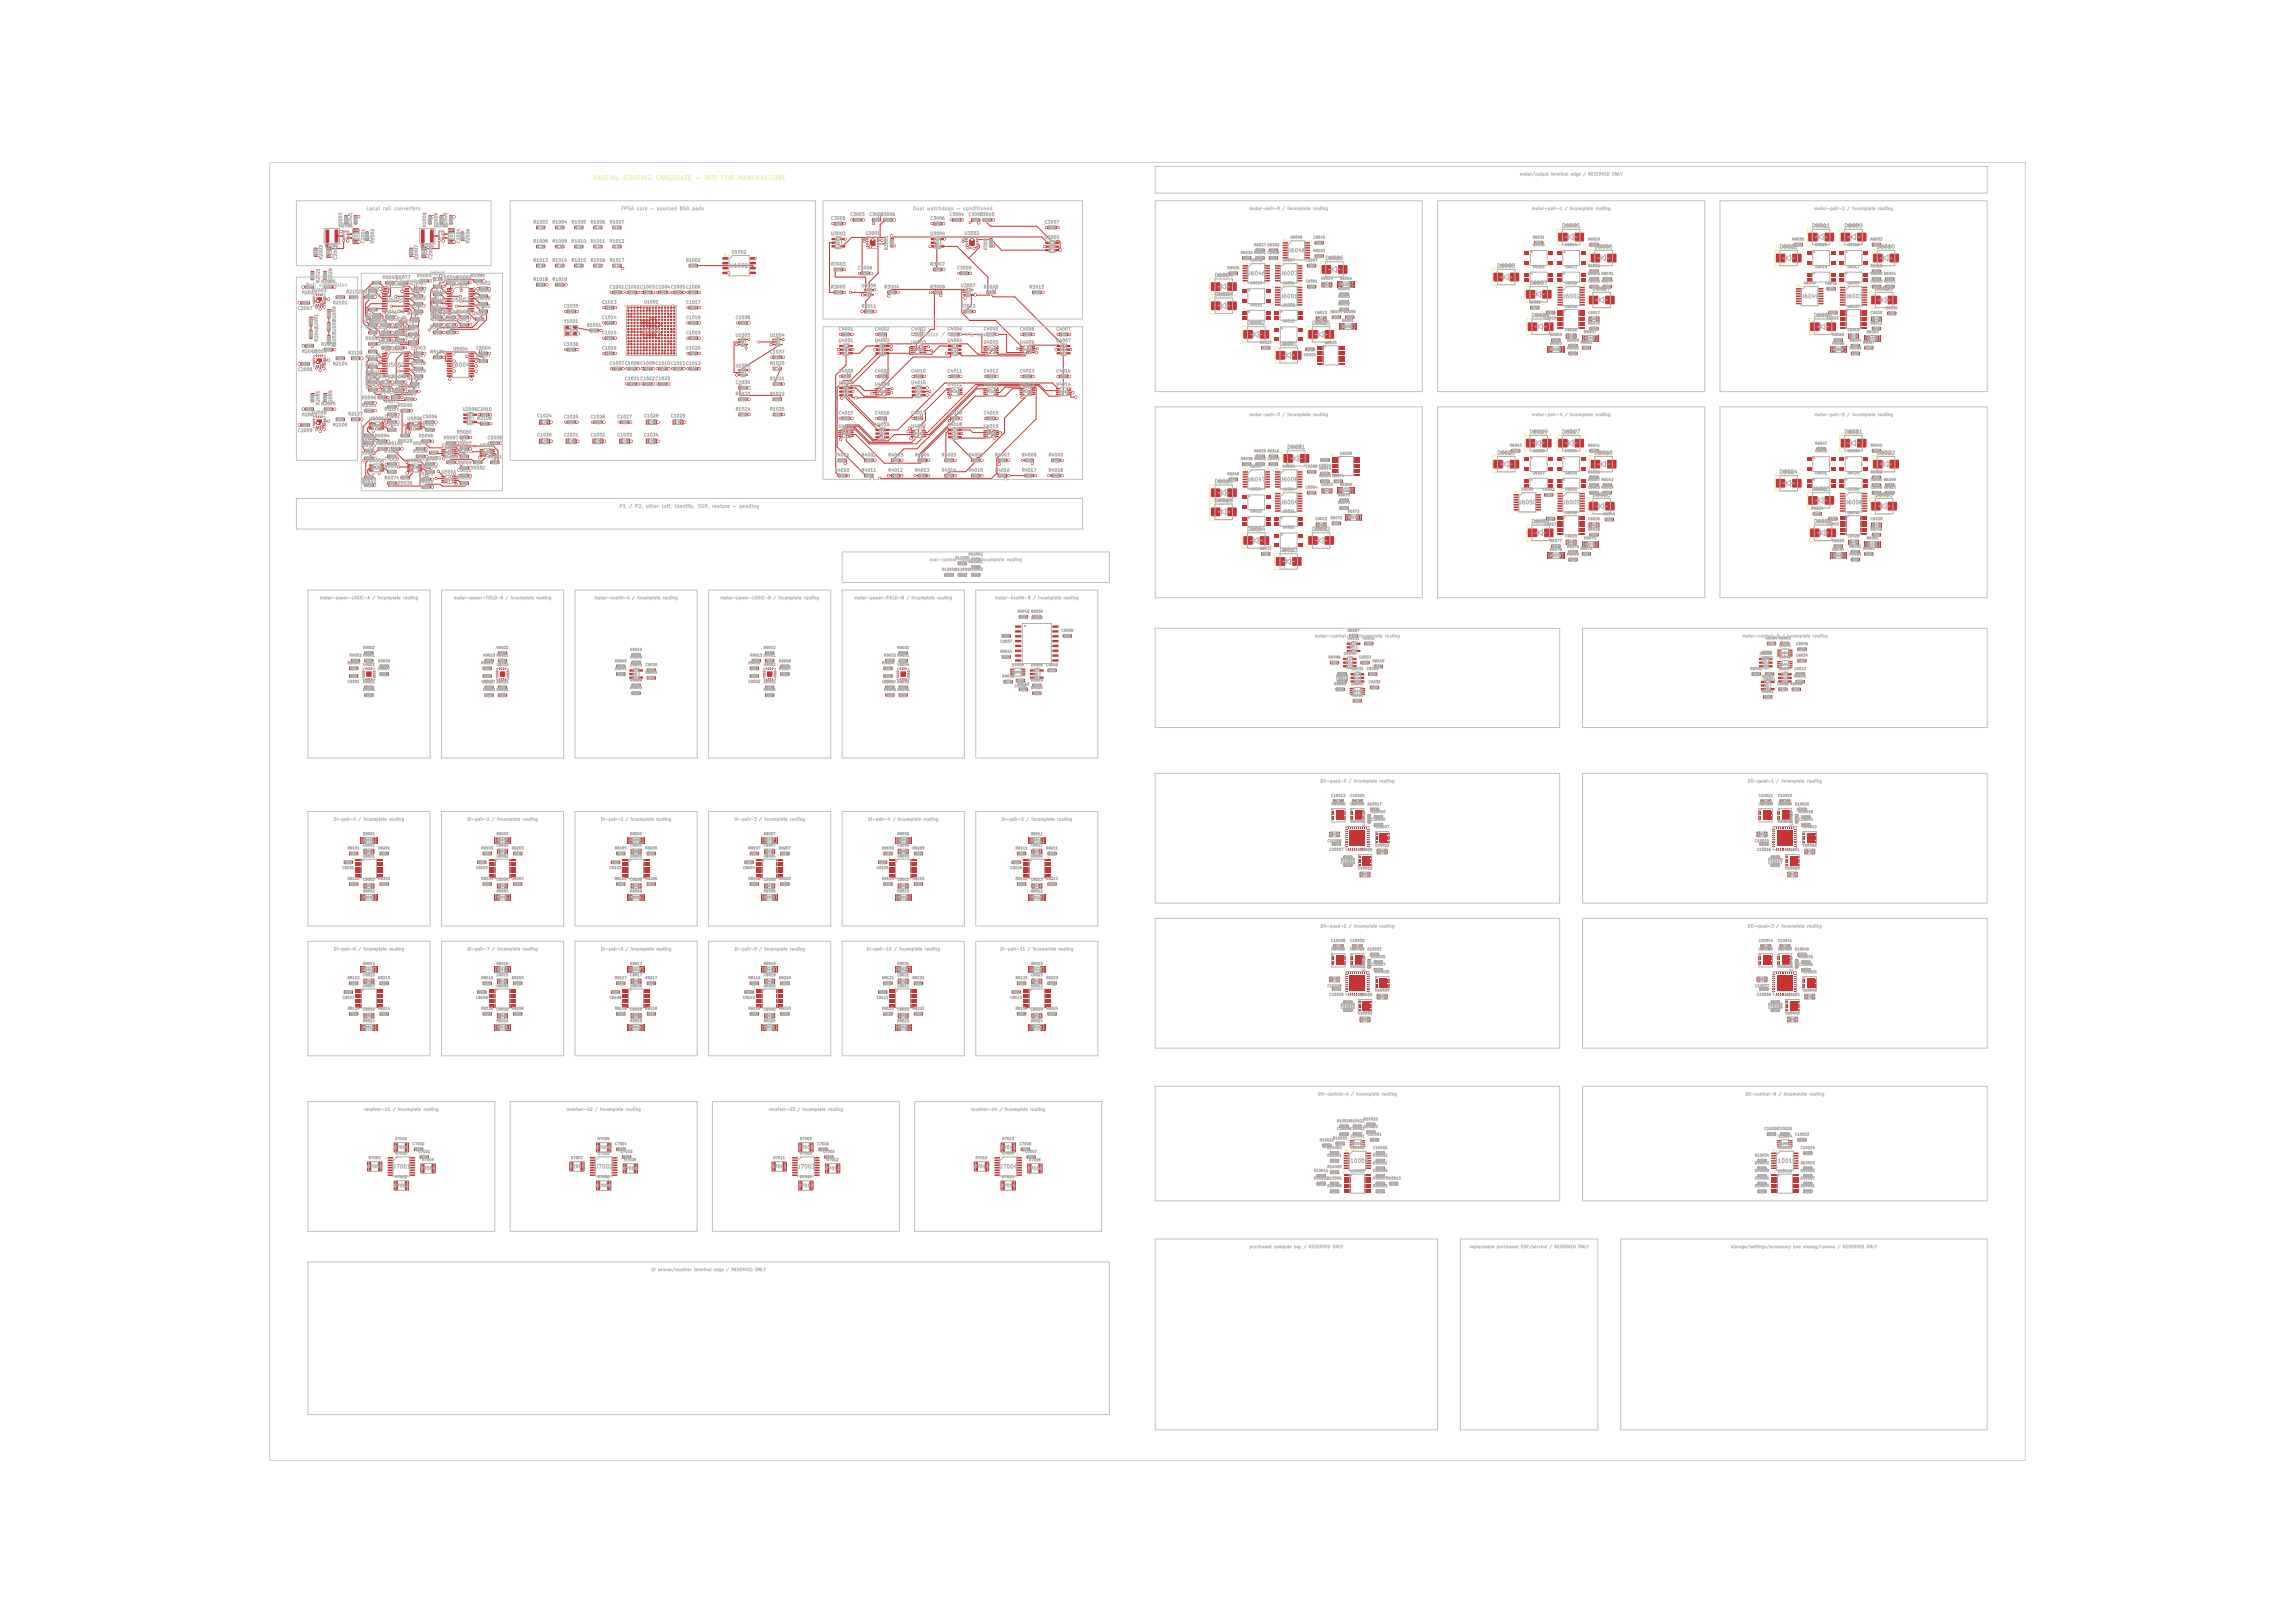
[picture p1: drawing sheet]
<svg xmlns="http://www.w3.org/2000/svg" width="297mm" height="210mm" viewBox="0 0 297 210" stroke-linecap="round" stroke-linejoin="round" font-family="sans-serif">
<defs><g id="words">
<text font-size=".6" fill="#f2eda1" x="76.7" y="23.5">PARTIAL ROUTING CANDIDATE - NOT FOR MANUFACTURE</text>
<g font-size=".5" fill="#afafaf">
<text x="202.1" y="29.6">D6005</text>
<text x="234.4" y="29.6">D6011</text>
<text x="238.6" y="29.6">D6009</text>
<text x="94.4" y="34.8">U1002</text>
<text x="157.1" y="36">D6004</text>
<text x="161.3" y="35.7">U6046</text>
<text x="165.5" y="35.7">U6007</text>
<text x="166.5" y="32.8">U6048</text>
<text x="171.5" y="33.8">D6026</text>
<text x="193.7" y="34.8">D6008</text>
<text x="206.3" y="32.3">D6006</text>
<text x="230.2" y="32.3">D6012</text>
<text x="242.8" y="32.3">D6010</text>
<text x="49.9" y="39.2">U5001</text>
<text x="58.3" y="39.2">U5002</text>
<text x="157.1" y="38.5">D6003</text>
<text x="165.5" y="38.7">U6001</text>
<text x="197.9" y="37">D6007</text>
<text x="198.1" y="41.2">D6028</text>
<text x="202.1" y="38.7">U6002</text>
<text x="206" y="37.7">D6027</text>
<text x="232.9" y="38.7">U6049</text>
<text x="234.7" y="41.2">D6030</text>
<text x="238.6" y="38.7">U6003</text>
<text x="242.6" y="37.7">D6029</text>
<text x="49.9" y="47.6">U5003</text>
<text x="58.3" y="47.6">U5004</text>
<text x="83" y="43.1">U1001</text>
<text x="161.3" y="42.2">D6002</text>
<text x="165.5" y="44.9">D6001</text>
<text x="169.7" y="42.2">D6025</text>
<text x="166.5" y="58.2">D6031</text>
<text x="193.7" y="59">D6020</text>
<text x="197.9" y="56.2">D6019</text>
<text x="202.1" y="56.2">D6017</text>
<text x="206.3" y="59">D6018</text>
<text x="238.6" y="56.2">D6021</text>
<text x="242.8" y="59">D6022</text>
<text x="157.1" y="62.7">D6016</text>
<text x="157.1" y="65.1">D6015</text>
<text x="161.3" y="62.4">U6047</text>
<text x="165.5" y="62.4">U6008</text>
<text x="165.5" y="65.4">U6004</text>
<text x="196.4" y="65.4">U6050</text>
<text x="202.1" y="65.4">U6005</text>
<text x="206" y="64.4">D6033</text>
<text x="230.2" y="61.4">D6024</text>
<text x="234.4" y="63.6">D6023</text>
<text x="238.6" y="65.4">U6006</text>
<text x="242.6" y="64.4">D6035</text>
<text x="161.3" y="68.8">D6014</text>
<text x="165.5" y="71.5">D6013</text>
<text x="169.7" y="68.8">D6032</text>
<text x="198.1" y="67.8">D6034</text>
<text x="234.7" y="67.8">D6036</text>
<text x="50.7" y="151.3">U7001</text>
<text x="76.9" y="151.3">U7002</text>
<text x="103" y="151.3">U7003</text>
<text x="129.2" y="151.3">U7004</text>
<text x="174.2" y="150.6">U10002</text>
<text x="229.5" y="150.6">U10015</text>
</g>
<g font-size=".4" fill="#c2c2c2">
<text x="196.6" y="22.8">motor/output terminal edge / RESERVED ONLY</text>
<text x="47.4" y="27.3">Local rail converters</text>
<text x="80.3" y="27.3">FPGA core — sourced BGA pads</text>
<text x="118.1" y="27.3">Dual watchdogs — conditioned</text>
<text x="161.6" y="27.2">motor-pair-0 / incomplete routing</text>
<text x="198.2" y="27.2">motor-pair-1 / incomplete routing</text>
<text x="234.7" y="27.2">motor-pair-2 / incomplete routing</text>
<text x="39.6" y="37.2">Rail supervision</text>
<text x="51.1" y="36.7">12-motor / TX Ioff buffers</text>
<text x="117.8" y="43.6">Permission / OPI / trip latches</text>
<text x="161.6" y="53.9">motor-pair-3 / incomplete routing</text>
<text x="198.2" y="53.9">motor-pair-4 / incomplete routing</text>
<text x="234.7" y="53.9">motor-pair-5 / incomplete routing</text>
<text x="80.1" y="65.8">P1 / P2, other Ioff, identity, SSR, restore — pending</text>
<text x="41.3" y="77.6">motor-power-LOGIC-A / incomplete routing</text>
<text x="58.7" y="77.6">motor-power-FIELD-A / incomplete routing</text>
<text x="76.9" y="77.6">motor-health-A / incomplete routing</text>
<text x="93.2" y="77.6">motor-power-LOGIC-B / incomplete routing</text>
<text x="110.5" y="77.6">motor-power-FIELD-B / incomplete routing</text>
<text x="120.3" y="72.7">real-control-fanout / incomplete routing</text>
<text x="128.7" y="77.6">motor-health-B / incomplete routing</text>
<text x="170.1" y="82.6">motor-control-A / incomplete routing</text>
<text x="225.4" y="82.6">motor-control-B / incomplete routing</text>
<text x="170.8" y="101.3">DO-quad-0 / incomplete routing</text>
<text x="226.2" y="101.3">DO-quad-1 / incomplete routing</text>
<text x="43.1" y="106.3">DI-pair-0 / incomplete routing</text>
<text x="60.4" y="106.3">DI-pair-1 / incomplete routing</text>
<text x="77.7" y="106.3">DI-pair-2 / incomplete routing</text>
<text x="95" y="106.3">DI-pair-3 / incomplete routing</text>
<text x="112.3" y="106.3">DI-pair-4 / incomplete routing</text>
<text x="129.6" y="106.3">DI-pair-5 / incomplete routing</text>
<text x="43.1" y="123.1">DI-pair-6 / incomplete routing</text>
<text x="60.4" y="123.1">DI-pair-7 / incomplete routing</text>
<text x="77.7" y="123.1">DI-pair-8 / incomplete routing</text>
<text x="95" y="123.1">DI-pair-9 / incomplete routing</text>
<text x="112.1" y="123.1">DI-pair-10 / incomplete routing</text>
<text x="129.4" y="123.1">DI-pair-11 / incomplete routing</text>
<text x="170.8" y="120.1">DO-quad-2 / incomplete routing</text>
<text x="226.2" y="120.1">DO-quad-3 / incomplete routing</text>
<text x="47.1" y="143.8">receiver-U1 / incomplete routing</text>
<text x="73.3" y="143.8">receiver-U2 / incomplete routing</text>
<text x="99.5" y="143.8">receiver-U3 / incomplete routing</text>
<text x="125.6" y="143.8">receiver-U4 / incomplete routing</text>
<text x="170.5" y="141.8">DO-control-A / incomplete routing</text>
<text x="225.8" y="141.8">DO-control-B / incomplete routing</text>
<text x="161.7" y="161.6">purchased compute bay / RESERVED ONLY</text>
<text x="190.1" y="161.6">replaceable purchased ESP/service / RESERVED ONLY</text>
<text x="223.9" y="161.6">storage/settings/accessory and analog/comms / RESERVED ONLY</text>
<text x="84.3" y="164.6">DI sensor/receiver terminal edge / RESERVED ONLY</text>
</g>
<g font-size=".4" fill="#afafaf">
<text x="43.8" y="29.5">U2001</text>
<text x="44.4" y="29.4" transform="rotate(-90 44.4 29.4)">C2003</text>
<text x="45.6" y="29.4" transform="rotate(-90 45.6 29.4)">R2001</text>
<text x="55.2" y="29.4" transform="rotate(-90 55.2 29.4)">R2008</text>
<text x="56.1" y="29.5">U2002</text>
<text x="56.7" y="29.4" transform="rotate(-90 56.7 29.4)">C2006</text>
<text x="58" y="29.4" transform="rotate(-90 58 29.4)">R2005</text>
<text x="69" y="29">R1003</text>
<text x="71.4" y="29">R1004</text>
<text x="73.9" y="29">R1005</text>
<text x="76.4" y="29">R1006</text>
<text x="78.8" y="29">R1007</text>
<text x="107.5" y="28.5">C3005</text>
<text x="110" y="28">C3003</text>
<text x="112.4" y="28">C3001</text>
<text x="113.9" y="28">R3006</text>
<text x="120.3" y="28.5">C3006</text>
<text x="122.8" y="28">C3004</text>
<text x="125.3" y="28">C3002</text>
<text x="126.8" y="28">R3010</text>
<text x="135.2" y="29">C3007</text>
<text x="41.8" y="33.6" transform="rotate(-90 41.8 33.6)">R2003</text>
<text x="42" y="32.1">L2001</text>
<text x="43.7" y="33.6" transform="rotate(-90 43.7 33.6)">C2002</text>
<text x="46.4" y="31.5" transform="rotate(-90 46.4 31.5)">C2001</text>
<text x="47.3" y="31.5" transform="rotate(-90 47.3 31.5)">C2001</text>
<text x="48.5" y="31.5" transform="rotate(-90 48.5 31.5)">R2002</text>
<text x="53.9" y="35.9">R5065</text>
<text x="54.2" y="33.6" transform="rotate(-90 54.2 33.6)">R2007</text>
<text x="54.3" y="32.1">L2002</text>
<text x="55.6" y="35.7">R5045</text>
<text x="56" y="33.6" transform="rotate(-90 56 33.6)">C2005</text>
<text x="58.7" y="31.5" transform="rotate(-90 58.7 31.5)">C2004</text>
<text x="59.6" y="31.5" transform="rotate(-90 59.6 31.5)">C2004</text>
<text x="60.8" y="35.9">R5085</text>
<text x="60.9" y="31.5" transform="rotate(-90 60.9 31.5)">R2006</text>
<text x="69" y="34">R1013</text>
<text x="69" y="31.5">R1008</text>
<text x="71.4" y="34">R1014</text>
<text x="71.4" y="31.5">R1009</text>
<text x="73.9" y="34">R1015</text>
<text x="73.9" y="31.5">R1010</text>
<text x="76.4" y="34">R1016</text>
<text x="76.4" y="31.5">R1011</text>
<text x="78.8" y="31.5">R1012</text>
<text x="78.8" y="34">R1017</text>
<text x="88.7" y="34">R1002</text>
<text x="94.6" y="32.9">U1002</text>
<text x="107.5" y="30.5">U3003</text>
<text x="107.5" y="34.5">R3003</text>
<text x="108.8" y="32.3" transform="rotate(-90 108.8 32.3)">U3003</text>
<text x="111" y="35">C3008</text>
<text x="111.9" y="30.5">U3001</text>
<text x="115" y="32.4" transform="rotate(-90 115 32.4)">R3001</text>
<text x="120.3" y="30.5">U3004</text>
<text x="120.3" y="34.5">R3007</text>
<text x="121.6" y="32.3" transform="rotate(-90 121.6 32.3)">U3004</text>
<text x="123.8" y="35">C3009</text>
<text x="124.8" y="30.5">U3002</text>
<text x="127.8" y="32.4" transform="rotate(-90 127.8 32.4)">R3002</text>
<text x="135.1" y="31">U3005</text>
<text x="136.4" y="32.8" transform="rotate(-90 136.4 32.8)">U3005</text>
<text x="38.5" y="40.2">C2007</text>
<text x="39" y="38.1">R2027</text>
<text x="40.3" y="37.9">U2003</text>
<text x="41.4" y="36.7" transform="rotate(-90 41.4 36.7)">R2021</text>
<text x="41.5" y="36.7">R2035</text>
<text x="43" y="39.5">R2101</text>
<text x="43.1" y="36.7" transform="rotate(-90 43.1 36.7)">R2029</text>
<text x="43.6" y="41.6" transform="rotate(-90 43.6 41.6)">R2049</text>
<text x="44.8" y="38">R2102R2103</text>
<text x="47.2" y="41.6">R5039</text>
<text x="47.2" y="41.1">R5005</text>
<text x="47.2" y="38.6">R5007</text>
<text x="47.7" y="37.6">R5008</text>
<text x="49" y="41.6">R5042</text>
<text x="49.5" y="36.2">R5040</text>
<text x="49.5" y="40.6">R5041</text>
<text x="50.2" y="37">U5001</text>
<text x="50.7" y="41.6">R5063</text>
<text x="51.2" y="36.2">R5077</text>
<text x="52.4" y="41.9">R5080</text>
<text x="52.7" y="40.9">R5004</text>
<text x="53.2" y="38.9">R5002</text>
<text x="53.2" y="37.9">R5001</text>
<text x="53.2" y="36.9">C5001</text>
<text x="53.2" y="39.9">R5003</text>
<text x="55.6" y="40.1">R5014</text>
<text x="55.6" y="40.6">R5047</text>
<text x="55.6" y="39.1">R5015</text>
<text x="55.6" y="38.1">R5016</text>
<text x="55.6" y="41.1">R5013</text>
<text x="55.6" y="41.6">R5049</text>
<text x="57.4" y="36.2">R5046</text>
<text x="57.4" y="40.6">R5048</text>
<text x="57.4" y="41.6">R5067</text>
<text x="58.6" y="37">U5002</text>
<text x="59.1" y="36.2">R5066</text>
<text x="59.1" y="40.6">R5086</text>
<text x="59.1" y="41.6">R5087</text>
<text x="61.1" y="40.9">R5012</text>
<text x="61.6" y="39.9">R5011</text>
<text x="61.6" y="37.9">R5009</text>
<text x="61.6" y="38.9">R5010</text>
<text x="61.6" y="36.9">C5002</text>
<text x="69" y="36.4">R1018</text>
<text x="71.4" y="36.4">R1019</text>
<text x="72.9" y="39.9">C1035</text>
<text x="72.9" y="41.9">Y1001</text>
<text x="77.9" y="41.4">C1014</text>
<text x="77.9" y="39.4">C1013</text>
<text x="78.8" y="37.4">C1001C1002C1003C1004C1005C1006</text>
<text x="83.3" y="39.4">U1001</text>
<text x="88.7" y="41.4">C1018</text>
<text x="88.7" y="39.4">C1017</text>
<text x="95.1" y="41.4">C1038</text>
<text x="107.5" y="37.4">R3005</text>
<text x="111.4" y="37.2">U3006</text>
<text x="111.4" y="39.9">R3011</text>
<text x="114.4" y="37.4">R3004</text>
<text x="120.3" y="37.4">R3009</text>
<text x="124.3" y="37.2">U3007</text>
<text x="124.3" y="39.9">R3012</text>
<text x="127.3" y="37.4">R3008</text>
<text x="133.2" y="37.4">R3013</text>
<text x="39" y="45.8">R2047</text>
<text x="40.3" y="45.8">U2004</text>
<text x="41.2" y="44.3" transform="rotate(-90 41.2 44.3)">R2042</text>
<text x="41.2" y="42.6" transform="rotate(-90 41.2 42.6)">R2041</text>
<text x="41.5" y="44.8">R2055</text>
<text x="43" y="47.4">R2104</text>
<text x="43.6" y="45" transform="rotate(-90 43.6 45)">R2051</text>
<text x="43.6" y="43.3" transform="rotate(-90 43.6 43.3)">R2050</text>
<text x="45" y="45.9">R2105</text>
<text x="47.2" y="42.6">R5043</text>
<text x="47.2" y="46.5">R5024</text>
<text x="47.2" y="44.1">R5050</text>
<text x="47.2" y="47.5">R5023</text>
<text x="47.7" y="42">R5006</text>
<text x="49" y="42.6">R5044</text>
<text x="49" y="44.6">R5051</text>
<text x="49" y="43.6">R5064</text>
<text x="50.2" y="45.4">U5003</text>
<text x="50.7" y="43.6">R5079</text>
<text x="50.7" y="44.6">R5070</text>
<text x="50.7" y="42.6">R5078</text>
<text x="52.4" y="43.8">R5082</text>
<text x="52.4" y="42.9">R5081</text>
<text x="53.2" y="47.3">R5018</text>
<text x="53.2" y="45.3">C5003</text>
<text x="53.2" y="46.3">R5017</text>
<text x="55.6" y="45.8">R5101</text>
<text x="55.6" y="42.6">R5083</text>
<text x="57.4" y="42.6">R5084</text>
<text x="58.6" y="45.4">U5004</text>
<text x="61.6" y="45.3">C5004</text>
<text x="61.6" y="46.3">R5037</text>
<text x="72.9" y="44.8">C1036</text>
<text x="72.9" y="43.1">Y1001</text>
<text x="75.9" y="42.4">R1001</text>
<text x="77.9" y="45.3">C1016</text>
<text x="77.9" y="43.4">C1015</text>
<text x="78.8" y="47.3">C1007C1008C1009C1010C1011C1012</text>
<text x="88.7" y="43.4">C1019</text>
<text x="88.7" y="45.3">C1020</text>
<text x="95.1" y="47.6">U1005</text>
<text x="95.1" y="43.7">U1003</text>
<text x="99.6" y="43.7">U1004</text>
<text x="99.6" y="47.3">R1020</text>
<text x="99.6" y="45.8">C1037</text>
<text x="108.5" y="44.4">U4001</text>
<text x="108.5" y="42.9">C4001</text>
<text x="109.8" y="46.1" transform="rotate(-90 109.8 46.1)">U4001</text>
<text x="113.2" y="44.4">U4002</text>
<text x="113.2" y="42.9">C4002</text>
<text x="114.4" y="46.1" transform="rotate(-90 114.4 46.1)">U4002</text>
<text x="117.9" y="44.6">U4003</text>
<text x="117.9" y="42.9">C4003</text>
<text x="122.5" y="44.4">U4004</text>
<text x="122.6" y="42.9">C4004</text>
<text x="123.8" y="46.1" transform="rotate(-90 123.8 46.1)">U4004</text>
<text x="127.2" y="44.6">U4005</text>
<text x="127.3" y="42.9">C4005</text>
<text x="131.9" y="44.6">U4006</text>
<text x="131.9" y="42.9">C4006</text>
<text x="136.6" y="44.4">U4007</text>
<text x="136.6" y="42.9">C4007</text>
<text x="137.9" y="46.1" transform="rotate(-90 137.9 46.1)">U4007</text>
<text x="38.5" y="48.1">C2008</text>
<text x="39" y="54">R2067</text>
<text x="40.3" y="53.7">U2005</text>
<text x="41.4" y="52.5" transform="rotate(-90 41.4 52.5)">R2061</text>
<text x="41.5" y="52.5">R2075</text>
<text x="43.1" y="52.5" transform="rotate(-90 43.1 52.5)">R2069</text>
<text x="45" y="53.8">R2107</text>
<text x="46.7" y="51.8">R5056</text>
<text x="46.7" y="52.7">R5055</text>
<text x="47.2" y="49">R5052</text>
<text x="47.2" y="48.5">R5022</text>
<text x="47.2" y="50">R5054</text>
<text x="47.2" y="49.5">R5021</text>
<text x="48.5" y="51">R5069</text>
<text x="49" y="50">R5068</text>
<text x="49" y="49">R5053</text>
<text x="49.7" y="52.2">R5071</text>
<text x="49.7" y="53.2">R5057</text>
<text x="50.2" y="51">R5090</text>
<text x="50.7" y="49">R5088</text>
<text x="50.7" y="50">R5089</text>
<text x="51.4" y="52.7">R5095</text>
<text x="51.9" y="51.3">R5092</text>
<text x="52.4" y="50.3">R5091</text>
<text x="52.7" y="49.3">R5020</text>
<text x="53.2" y="48.3">R5019</text>
<text x="59.8" y="53.2">U2006C2010</text>
<text x="80.8" y="49.3">C1021C1022C1023</text>
<text x="95.1" y="53.2">R1024</text>
<text x="95.1" y="49.8">C1039</text>
<text x="95.1" y="51.3">R1023</text>
<text x="99.6" y="53.2">R1025</text>
<text x="99.6" y="51.3">R1022</text>
<text x="99.6" y="49.3">R1021</text>
<text x="108.5" y="49.8">U4008</text>
<text x="108.5" y="53.7">C4015</text>
<text x="108.5" y="48.3">C4008</text>
<text x="109.8" y="51.6" transform="rotate(-90 109.8 51.6)">U4008</text>
<text x="113.2" y="50">U4009</text>
<text x="113.2" y="53.7">C4016</text>
<text x="113.2" y="48.3">C4009</text>
<text x="117.9" y="49.8">U4010</text>
<text x="117.9" y="48.3">C4010</text>
<text x="117.9" y="53.7">C4017</text>
<text x="119.1" y="51.6" transform="rotate(-90 119.1 51.6)">U4010</text>
<text x="122.5" y="50">U4011</text>
<text x="122.6" y="53.7">C4018</text>
<text x="122.6" y="48.3">C4011</text>
<text x="127.2" y="50">U4012</text>
<text x="127.3" y="48.3">C4012</text>
<text x="127.3" y="53.7">C4019</text>
<text x="131.9" y="50">U4013</text>
<text x="131.9" y="48.3">C4013</text>
<text x="136.6" y="50">U4014</text>
<text x="136.6" y="48.3">C4014</text>
<text x="38.5" y="56">C2009</text>
<text x="43" y="55.3">R2106</text>
<text x="46.7" y="57.9">R5093</text>
<text x="46.7" y="56.9">R5076</text>
<text x="46.7" y="58.9">R5061</text>
<text x="46.7" y="57.4">R5026</text>
<text x="47.7" y="54.5">U5005</text>
<text x="47.7" y="59.9">U5009</text>
<text x="48.5" y="56.7">R5094</text>
<text x="48.5" y="57.7">R5099</text>
<text x="49.7" y="55.2">R5025</text>
<text x="49.7" y="59.7">C5009</text>
<text x="49.7" y="54.2">C5005</text>
<text x="49.7" y="58.7">R5062</text>
<text x="50.2" y="57.7">R5100</text>
<text x="51.4" y="57.4">R5028</text>
<text x="52.7" y="54.5">U5006</text>
<text x="52.7" y="59.9">U5010</text>
<text x="53.4" y="57.7">R5072</text>
<text x="53.4" y="58.7">R5058</text>
<text x="54.2" y="56.7">R5096</text>
<text x="54.6" y="55.2">R5027</text>
<text x="54.6" y="59.7">C5010</text>
<text x="54.6" y="54.2">C5006</text>
<text x="55.1" y="59.6">R5030</text>
<text x="57.1" y="57.9">U5007</text>
<text x="57.4" y="59.4">R5098</text>
<text x="57.4" y="56.9">R5097</text>
<text x="59.1" y="56.2">R5060</text>
<text x="59.1" y="58.7">R5029</text>
<text x="59.1" y="57.7">C5007</text>
<text x="61.1" y="55" transform="rotate(-90 61.1 55)">U2006</text>
<text x="61.7" y="54.4">R2108</text>
<text x="62" y="57.9">U5008</text>
<text x="63" y="59.4">R5031</text>
<text x="63" y="56.9">C5008</text>
<text x="69.5" y="54.1">C1024</text>
<text x="69.5" y="56.6">C1030</text>
<text x="72.9" y="56.6">C1031</text>
<text x="72.9" y="54.2">C1025</text>
<text x="76.4" y="56.6">C1032</text>
<text x="76.4" y="54.2">C1026</text>
<text x="79.8" y="54.2">C1027</text>
<text x="79.8" y="56.6">C1033</text>
<text x="83.3" y="54.1">C1028</text>
<text x="83.3" y="56.6">C1034</text>
<text x="86.7" y="54.1">C1029</text>
<text x="108" y="59.2">R4001</text>
<text x="108.5" y="55.4">U4015</text>
<text x="111.4" y="59.2">R4002</text>
<text x="113.2" y="55.2">U4016</text>
<text x="114.4" y="57" transform="rotate(-90 114.4 57)">U4016</text>
<text x="114.9" y="59.2">R4003</text>
<text x="117.9" y="55.4">U4017</text>
<text x="118.4" y="59.2">R4004</text>
<text x="121.8" y="59.2">R4005</text>
<text x="122.5" y="55.2">U4018</text>
<text x="123.8" y="57" transform="rotate(-90 123.8 57)">U4018</text>
<text x="125.3" y="59.2">R4006</text>
<text x="127.2" y="55.4">U4019</text>
<text x="128.7" y="59.2">R4007</text>
<text x="132.2" y="59.2">R4008</text>
<text x="135.6" y="59.2">R4009</text>
<text x="46.7" y="62.4">R5073</text>
<text x="46.7" y="62.8">R5034</text>
<text x="49.7" y="60.6">R5033</text>
<text x="49.7" y="62.1">R5074</text>
<text x="51.4" y="62.8">R5036</text>
<text x="54.2" y="62.6">R5102</text>
<text x="54.2" y="61.6">R5075</text>
<text x="54.6" y="60.6">R5035</text>
<text x="57.1" y="61.4">U5011</text>
<text x="59.1" y="62.1">R5038</text>
<text x="59.1" y="60.1">R5059</text>
<text x="59.1" y="61.1">C5011</text>
<text x="60.8" y="60.8">R5032</text>
<text x="108" y="61.1">R4010</text>
<text x="111.4" y="61.1">R4011</text>
<text x="114.9" y="61.1">R4012</text>
<text x="118.4" y="61.1">R4013</text>
<text x="121.8" y="61.1">R4014</text>
<text x="125.3" y="61.1">R4015</text>
<text x="128.7" y="61.1">R4016</text>
<text x="132.2" y="61.1">R4017</text>
<text x="135.6" y="61.1">R4018</text>
<text x="82.6" y="88.1" transform="rotate(-90 82.6 88.1)">U9005</text>
<text x="134.4" y="88.1" transform="rotate(-90 134.4 88.1)">U9006</text>
<text x="175" y="86.7" transform="rotate(-90 175 86.7)">U6041</text>
<text x="175.4" y="84.7" transform="rotate(-90 175.4 84.7)">U6051</text>
<text x="175.9" y="88.6" transform="rotate(-90 175.9 88.6)">U6033</text>
<text x="228.8" y="86.7" transform="rotate(-90 228.8 86.7)">U6045</text>
<text x="229" y="89.6" transform="rotate(-90 229 89.6)">U6052</text>
<text x="231.3" y="88.6" transform="rotate(-90 231.3 88.6)">U6034</text>
<text x="50.9" y="148.8">R7001</text>
<text x="77.1" y="148.8">R7005</text>
<text x="103.3" y="148.8">R7009</text>
<text x="129.5" y="148.8">R7013</text>
<text x="47.5" y="151.2">R7003</text>
<text x="50.9" y="153.7">R7002</text>
<text x="54.4" y="151.5">R7004</text>
<text x="73.7" y="151.2">R7007</text>
<text x="77.1" y="153.7">R7006</text>
<text x="80.6" y="151.5">R7008</text>
<text x="99.8" y="151.2">R7011</text>
<text x="103.3" y="153.7">R7010</text>
<text x="106.8" y="151.5">R7012</text>
<text x="126" y="151.2">R7015</text>
<text x="129.5" y="153.7">R7014</text>
<text x="132.9" y="151.5">R7016</text>
</g>
<g font-size=".3" fill="#afafaf">
<text x="202.5" y="29.4">D6005</text>
<text x="234.9" y="29.4">D6011</text>
<text x="239.1" y="29.4">D6009</text>
<text x="157.6" y="35.9">D6004</text>
<text x="158.8" y="34.9">R6028</text>
<text x="160.5" y="32.9">R6026 R6001 C6038</text>
<text x="161.8" y="33.9">U6046</text>
<text x="162.3" y="31.9">R6027 R6002</text>
<text x="166" y="33.9">U6007</text>
<text x="166.9" y="30.9">U6048</text>
<text x="168.9" y="33.9">C6007</text>
<text x="169.9" y="30.9">C6040</text>
<text x="169.9" y="32.7">R6003</text>
<text x="171.9" y="33.6">D6026</text>
<text x="194.1" y="34.6">D6008</text>
<text x="198.3" y="31.9">U6016</text>
<text x="198.3" y="34.8">U6015</text>
<text x="198.3" y="30.9">R6031</text>
<text x="202.5" y="31.9">U6014</text>
<text x="202.5" y="34.8">U6013</text>
<text x="205.5" y="31.2">R6029</text>
<text x="205.5" y="34.7">R6006</text>
<text x="205.5" y="35.6">R6005 R6032</text>
<text x="206.7" y="32.1">D6006</text>
<text x="230.7" y="32.1">D6012</text>
<text x="231.9" y="31.2">R6035</text>
<text x="234.9" y="34.8">U6019</text>
<text x="234.9" y="31.9">U6020</text>
<text x="239.1" y="34.8">U6017</text>
<text x="239.1" y="31.9">U6018</text>
<text x="242" y="35.6">R6009 R6034</text>
<text x="242" y="34.7">R6010</text>
<text x="242" y="31.2">R6033</text>
<text x="243.3" y="32.1">D6010</text>
<text x="157.6" y="38.3">D6003</text>
<text x="161.8" y="39.7">U6011</text>
<text x="161.8" y="36.8">U6012</text>
<text x="166" y="36.9">U6001</text>
<text x="166" y="41.8">U6010</text>
<text x="166" y="39.7">U6009</text>
<text x="168.9" y="36.6">C6001</text>
<text x="170.2" y="40.7">C6013</text>
<text x="170.9" y="36.3">C6014</text>
<text x="172.1" y="40.6">R6004 R6056</text>
<text x="173.1" y="38.6">R6053</text>
<text x="173.1" y="37.6">R6055</text>
<text x="173.1" y="39.6">R6052</text>
<text x="173.4" y="36.3">R6054</text>
<text x="173.4" y="37.1">R6054</text>
<text x="173.6" y="41.7">R6051</text>
<text x="197.8" y="39.3">R6008</text>
<text x="198.3" y="36.8">D6007</text>
<text x="198.6" y="41">D6028</text>
<text x="199.8" y="41.4">C6018</text>
<text x="202.5" y="39.9">U6036</text>
<text x="202.5" y="36.9">U6002</text>
<text x="205.5" y="36.6">C6002 R6007</text>
<text x="205.5" y="40.7">C6017</text>
<text x="206.5" y="37.6">D6027</text>
<text x="233.4" y="36.9">U6049</text>
<text x="235.1" y="41">D6030</text>
<text x="236.2" y="36.9">C6041</text>
<text x="236.4" y="41.4">C6021</text>
<text x="239.1" y="36.9">U6003</text>
<text x="239.1" y="39.9">U6037</text>
<text x="242" y="40.7">C6020</text>
<text x="242" y="36.6">C6003 R6011</text>
<text x="243" y="37.6">D6029</text>
<text x="244" y="40.1">R6036</text>
<text x="118.1" y="45.5">U4003</text>
<text x="127.5" y="45.5">U4005</text>
<text x="132.2" y="45.5">U4006</text>
<text x="161.8" y="42">D6002</text>
<text x="163" y="44.5">R6025</text>
<text x="166" y="44.7">D6001</text>
<text x="168.7" y="46.1">C6015</text>
<text x="170.2" y="42">D6025</text>
<text x="171.4" y="44.6">U6035</text>
<text x="173.7" y="42.5">R6051</text>
<text x="200.5" y="44.7">R6060</text>
<text x="200.5" y="43.5">R6059</text>
<text x="200.6" y="45.5">R6060</text>
<text x="202.5" y="42.9">C6016</text>
<text x="202.8" y="45.3">R6062</text>
<text x="202.8" y="44.3">R6058</text>
<text x="204.5" y="44.5">R6061</text>
<text x="205" y="43.2">R6057</text>
<text x="205" y="44">R6057</text>
<text x="205.5" y="42.1">R6030</text>
<text x="237.1" y="43.5">R6065</text>
<text x="237.1" y="44.7">R6066</text>
<text x="237.1" y="45.5">R6066</text>
<text x="239.1" y="42.9">C6019</text>
<text x="239.3" y="44.3">R6064</text>
<text x="239.3" y="45.3">R6068</text>
<text x="241" y="44.5">R6067</text>
<text x="241.5" y="43.2">R6063</text>
<text x="241.6" y="44">R6063</text>
<text x="242" y="42.1">R6012</text>
<text x="113.5" y="50.9">U4009</text>
<text x="122.8" y="50.9">U4011</text>
<text x="127.5" y="50.9">U4012</text>
<text x="132.2" y="50.9">U4013</text>
<text x="136.9" y="50.9">U4014</text>
<text x="48" y="55.3">U5005</text>
<text x="52.9" y="55.3">U5006</text>
<text x="57.4" y="58.8">U5007</text>
<text x="62.3" y="58.8">U5008</text>
<text x="108.8" y="56.3">U4015</text>
<text x="118.1" y="56.3">U4017</text>
<text x="127.5" y="56.3">U4019</text>
<text x="160.5" y="59.6">R6038 R6015 C6039</text>
<text x="162.3" y="58.6">R6039 R6016</text>
<text x="166.9" y="58.1">D6031</text>
<text x="173.4" y="58.9">U6038</text>
<text x="194.1" y="58.8">D6020</text>
<text x="195.4" y="57.9">R6043</text>
<text x="198.3" y="58.6">U6028</text>
<text x="198.3" y="56.1">D6019</text>
<text x="202.5" y="58.6">U6026</text>
<text x="202.5" y="56.1">D6017</text>
<text x="205.5" y="57.9">R6041</text>
<text x="206.7" y="58.8">D6018</text>
<text x="234.9" y="58.6">U6032</text>
<text x="234.9" y="57.6">R6047</text>
<text x="239.1" y="58.6">U6030</text>
<text x="239.1" y="56.1">D6021</text>
<text x="242" y="57.9">R6045</text>
<text x="243.3" y="58.8">D6022</text>
<text x="48" y="60.8">U5009</text>
<text x="52.9" y="60.8">U5010</text>
<text x="57.4" y="62.2">U5011</text>
<text x="157.6" y="62.5">D6016</text>
<text x="157.6" y="65">D6015</text>
<text x="158.8" y="61.6">R6040</text>
<text x="161.8" y="63.5">U6024</text>
<text x="161.8" y="60.6">U6047</text>
<text x="166" y="60.6">U6008</text>
<text x="166" y="63.5">U6004</text>
<text x="168.9" y="63.3">C6004</text>
<text x="168.9" y="60.6">C6008</text>
<text x="170.7" y="61.8">R6013 R6074</text>
<text x="170.7" y="60.8">R6014</text>
<text x="170.7" y="60.5">C6024</text>
<text x="170.9" y="62.9">C6023</text>
<text x="173.1" y="65.3">R6070</text>
<text x="173.1" y="64.3">R6073</text>
<text x="173.4" y="62.9">R6069</text>
<text x="173.4" y="63.7">R6069</text>
<text x="196.8" y="63.5">U6050</text>
<text x="198.3" y="61.4">U6027</text>
<text x="199.6" y="63.6">C6042</text>
<text x="202.5" y="61.4">U6025</text>
<text x="202.5" y="63.5">U6005</text>
<text x="205.5" y="62.3">R6017 R6042</text>
<text x="205.5" y="61.3">R6018</text>
<text x="205.5" y="63.3">C6005 R6019</text>
<text x="206.5" y="64.3">D6033</text>
<text x="230.7" y="61.3">D6024</text>
<text x="234.9" y="61.4">U6031</text>
<text x="234.9" y="63.5">D6023</text>
<text x="239.1" y="63.5">U6006</text>
<text x="239.1" y="61.4">U6029</text>
<text x="242" y="63.3">C6006 R6023</text>
<text x="242" y="62.3">R6021 R6048</text>
<text x="242" y="61.3">R6022</text>
<text x="243" y="64.3">D6035</text>
<text x="125.3" y="71.9">R12002</text>
<text x="161.8" y="66.4">U6023</text>
<text x="161.8" y="68.7">D6014</text>
<text x="163" y="71.2">R6037</text>
<text x="166" y="66.4">U6021</text>
<text x="166" y="68.5">U6022</text>
<text x="166" y="71.4">D6013</text>
<text x="170.2" y="67.4">C6022</text>
<text x="170.2" y="68.7">D6032</text>
<text x="172.1" y="67.3">R6071</text>
<text x="174.4" y="66.4">R6072</text>
<text x="174.4" y="67.2">R6072</text>
<text x="198.6" y="67.7">D6034</text>
<text x="199.8" y="68.1">C6027</text>
<text x="200.5" y="71.3">R6078</text>
<text x="200.5" y="70.2">R6077</text>
<text x="202.5" y="66.6">U6039</text>
<text x="202.5" y="69.6">C6025</text>
<text x="202.8" y="71.9">R6080</text>
<text x="202.8" y="71">R6076</text>
<text x="204.5" y="71.2">R6079</text>
<text x="205" y="69.9">R6075</text>
<text x="205" y="70.7">R6075</text>
<text x="205.5" y="67.4">C6026</text>
<text x="205.5" y="68.7">R6020</text>
<text x="207.5" y="66.8">R6044</text>
<text x="234.4" y="66">R6024</text>
<text x="235.1" y="67.7">D6036</text>
<text x="236.4" y="68.1">C6030</text>
<text x="237.1" y="71.3">R6084</text>
<text x="237.1" y="70.2">R6083</text>
<text x="239.1" y="66.6">U6040</text>
<text x="239.1" y="69.6">C6028</text>
<text x="239.3" y="71.9">R6086</text>
<text x="239.3" y="71">R6082</text>
<text x="241" y="71.2">R6085</text>
<text x="241.5" y="69.9">R6081</text>
<text x="241.6" y="70.7">R6081</text>
<text x="242" y="68.7">R6046</text>
<text x="242" y="67.4">C6029</text>
<text x="121.9" y="73.9">R12006</text>
<text x="123.6" y="72.4">R12005</text>
<text x="123.6" y="73.9">R12004</text>
<text x="125.3" y="72.9">R12001</text>
<text x="125.3" y="73.9">R12003</text>
<text x="200.6" y="72.1">R6078</text>
<text x="237.1" y="72.1">R6084</text>
<text x="129.4" y="83.2">C9007</text>
<text x="131.6" y="79.4">R9040 R9039</text>
<text x="133.4" y="80.2">U9007</text>
<text x="137.3" y="81.8">C9008</text>
<text x="174.4" y="82.8">U6051</text>
<text x="174.4" y="81.8">R6087</text>
<text x="176.3" y="82.8">C6031</text>
<text x="228.4" y="82.8">R6094 R6093</text>
<text x="230.2" y="83.8">U6044</text>
<text x="232.4" y="83.6">C6036</text>
<text x="45" y="88.4">C9001</text>
<text x="45" y="86">R9004</text>
<text x="45.2" y="85">R9003 R9001</text>
<text x="46.9" y="86.2">U9001</text>
<text x="46.9" y="88.5">R9005</text>
<text x="46.9" y="84">R9002</text>
<text x="46.9" y="89.5">R9006</text>
<text x="48.9" y="85.8">R9008</text>
<text x="48.9" y="86.8">R9007</text>
<text x="62.2" y="88.4">C9003</text>
<text x="62.2" y="86">R9024</text>
<text x="62.5" y="88.5">R9027 R9025</text>
<text x="62.5" y="85">R9023 R9021</text>
<text x="62.5" y="89.5">R9028 R9026</text>
<text x="64.2" y="86.2">U9003</text>
<text x="64.2" y="84">R9022</text>
<text x="79.5" y="85.8">R9045</text>
<text x="79.5" y="86.8">R9041</text>
<text x="81.5" y="86.3">U9005</text>
<text x="81.5" y="89.2">R9030</text>
<text x="81.5" y="85.3">R9009</text>
<text x="81.5" y="84.3">R9010</text>
<text x="81.5" y="88.2">R9029</text>
<text x="83.5" y="87.3">R9043</text>
<text x="83.5" y="86.3">C9005</text>
<text x="96.8" y="88.4">C9002</text>
<text x="96.8" y="86">R9014</text>
<text x="97.1" y="85">R9013 R9011</text>
<text x="98.8" y="86.2">U9002</text>
<text x="98.8" y="89.5">R9016</text>
<text x="98.8" y="88.5">R9015</text>
<text x="98.8" y="84">R9012</text>
<text x="100.8" y="86.8">R9017</text>
<text x="100.8" y="85.8">R9018</text>
<text x="114.1" y="88.4">C9004</text>
<text x="114.1" y="86">R9034</text>
<text x="114.3" y="85">R9033 R9031</text>
<text x="114.3" y="88.5">R9037 R9035</text>
<text x="114.3" y="89.5">R9038 R9036</text>
<text x="116.1" y="86.2">U9004</text>
<text x="116.1" y="84">R9032</text>
<text x="129.4" y="84.5">R9044</text>
<text x="129.7" y="87.7">R9046</text>
<text x="130.9" y="86.3">U9008</text>
<text x="131" y="87.2">U9008</text>
<text x="131.2" y="89">C9009</text>
<text x="131.6" y="88.7">R9042</text>
<text x="133.4" y="86.3">U9006</text>
<text x="133.4" y="88.2">R9019</text>
<text x="133.4" y="89.2">R9020</text>
<text x="135.3" y="86.3">C9006</text>
<text x="171.9" y="85.3">R6088</text>
<text x="172.6" y="88.7">R6095</text>
<text x="172.9" y="88.2">C6009</text>
<text x="172.9" y="87.7">R6089</text>
<text x="173.9" y="84.8">U6041</text>
<text x="174.8" y="88.7">U6043</text>
<text x="174.8" y="86.8">U6033</text>
<text x="174.9" y="89.7">U6043</text>
<text x="175.8" y="85.3">C6033</text>
<text x="176.8" y="86.8">C6010</text>
<text x="177.1" y="88.5">C6035</text>
<text x="177.6" y="85.8">R6049</text>
<text x="226.5" y="86.8">R6092</text>
<text x="227.7" y="84.8">U6045</text>
<text x="227.8" y="85.4">C6037</text>
<text x="227.9" y="87.8">U6052</text>
<text x="227.9" y="89.7">R6091</text>
<text x="228.2" y="88.2">C6011</text>
<text x="229.9" y="88.7">C6032 R6096</text>
<text x="230.2" y="86.8">U6034</text>
<text x="230.2" y="85.3">U6042</text>
<text x="230.3" y="86.2">U6042</text>
<text x="230.3" y="84.7">U6044</text>
<text x="232.1" y="86.8">C6012</text>
<text x="232.1" y="87.7">R6050</text>
<text x="232.4" y="85">C6034</text>
<text x="174.9" y="90.2">R6090</text>
<text x="172.2" y="104.3">U10008</text>
<text x="172.2" y="103.2">C10013</text>
<text x="174.7" y="104.3">U10005</text>
<text x="174.7" y="106.5">U10004</text>
<text x="174.7" y="103.2">C10010</text>
<text x="176.7" y="106.9" transform="rotate(-90 176.7 106.9)">C10009</text>
<text x="176.9" y="104.3">R10017</text>
<text x="177.4" y="105.3">R10015</text>
<text x="177.4" y="106.3">C10005</text>
<text x="177.9" y="107.2">U10007</text>
<text x="227.5" y="104.3">U10013</text>
<text x="227.5" y="103.2">C10022</text>
<text x="230" y="104.3">U10010</text>
<text x="230" y="106.5">U10009</text>
<text x="230" y="103.2">C10019</text>
<text x="232.1" y="106.9" transform="rotate(-90 232.1 106.9)">C10018</text>
<text x="232.2" y="104.3">R10020</text>
<text x="232.7" y="106.3">C10014</text>
<text x="232.7" y="105.3">R10018</text>
<text x="233.2" y="107.2">U10012</text>
<text x="44.3" y="112.5">C8101</text>
<text x="45" y="110">R8101</text>
<text x="45" y="113.9">R8102</text>
<text x="46.9" y="111">U8001</text>
<text x="46.9" y="109.6">C8001</text>
<text x="46.9" y="108.1">R8001</text>
<text x="47" y="108.9">R8001</text>
<text x="48.9" y="110">R8201</text>
<text x="48.9" y="113.9">R8202</text>
<text x="61.5" y="112.5">C8102</text>
<text x="62.2" y="110">R8103</text>
<text x="62.2" y="113.9">R8104</text>
<text x="64.2" y="111">U8002</text>
<text x="64.2" y="109.6">C8003</text>
<text x="64.2" y="108.1">R8003</text>
<text x="64.3" y="108.9">R8003</text>
<text x="66.2" y="113.9">R8204</text>
<text x="66.2" y="110">R8203</text>
<text x="78.8" y="112.5">C8103</text>
<text x="79.5" y="113.9">R8106</text>
<text x="79.5" y="110">R8105</text>
<text x="81.5" y="111">U8003</text>
<text x="81.5" y="108.1">R8005</text>
<text x="81.5" y="109.6">C8005</text>
<text x="81.5" y="108.9">R8005</text>
<text x="83.5" y="110">R8205</text>
<text x="83.5" y="113.9">R8206</text>
<text x="96.1" y="112.5">C8104</text>
<text x="96.8" y="113.9">R8108</text>
<text x="96.8" y="110">R8107</text>
<text x="98.8" y="111">U8004</text>
<text x="98.8" y="108.1">R8007</text>
<text x="98.8" y="109.6">C8007</text>
<text x="98.8" y="108.9">R8007</text>
<text x="100.8" y="113.9">R8208</text>
<text x="100.8" y="110">R8207</text>
<text x="113.4" y="112.5">C8105</text>
<text x="114.1" y="113.9">R8110</text>
<text x="114.1" y="110">R8109</text>
<text x="116.1" y="111">U8005</text>
<text x="116.1" y="109.6">C8009</text>
<text x="116.1" y="108.1">R8009</text>
<text x="116.1" y="108.9">R8009</text>
<text x="118.1" y="110">R8209</text>
<text x="118.1" y="113.9">R8210</text>
<text x="130.7" y="112.5">C8106</text>
<text x="131.4" y="113.9">R8112</text>
<text x="131.4" y="110">R8111</text>
<text x="133.4" y="111">U8006</text>
<text x="133.4" y="108.1">R8011</text>
<text x="133.4" y="109.6">C8011</text>
<text x="133.4" y="108.9">R8011</text>
<text x="135.3" y="113.9">R8212</text>
<text x="135.3" y="110">R8211</text>
<text x="171.7" y="109">C10006</text>
<text x="172" y="110.2">C10007</text>
<text x="173.5" y="111.9">C10008</text>
<text x="173.5" y="111.5">R10016</text>
<text x="175.7" y="110.2">U10006</text>
<text x="175.7" y="112.6">C10011</text>
<text x="177.9" y="109.6">C10012</text>
<text x="227.1" y="109">C10015</text>
<text x="227.3" y="110.2">C10016</text>
<text x="228.8" y="111.5">R10019</text>
<text x="228.8" y="111.9">C10017</text>
<text x="231" y="110.2">U10011</text>
<text x="231" y="112.6">C10020</text>
<text x="233.2" y="109.6">C10021</text>
<text x="46.9" y="114.1">C8002</text>
<text x="46.9" y="115.5">R8002</text>
<text x="47" y="116.3">R8002</text>
<text x="64.2" y="115.5">R8004</text>
<text x="64.2" y="114.1">C8004</text>
<text x="64.3" y="116.3">R8004</text>
<text x="81.5" y="115.5">R8006</text>
<text x="81.5" y="114.1">C8006</text>
<text x="81.5" y="116.3">R8006</text>
<text x="98.8" y="115.5">R8008</text>
<text x="98.8" y="114.1">C8008</text>
<text x="98.8" y="116.3">R8008</text>
<text x="116.1" y="114.1">C8010</text>
<text x="116.1" y="115.5">R8010</text>
<text x="116.1" y="116.3">R8010</text>
<text x="133.4" y="115.5">R8012</text>
<text x="133.4" y="114.1">C8012</text>
<text x="133.4" y="116.3">R8012</text>
<text x="46.9" y="124.9">R8013</text>
<text x="47" y="125.7">R8013</text>
<text x="64.2" y="124.9">R8015</text>
<text x="64.3" y="125.7">R8015</text>
<text x="81.5" y="124.9">R8017</text>
<text x="81.5" y="125.7">R8017</text>
<text x="98.8" y="124.9">R8019</text>
<text x="98.8" y="125.7">R8019</text>
<text x="116.1" y="124.9">R8021</text>
<text x="116.1" y="125.7">R8021</text>
<text x="133.4" y="124.9">R8023</text>
<text x="133.4" y="125.7">R8023</text>
<text x="172.2" y="123">U10021</text>
<text x="172.2" y="122">C10035</text>
<text x="174.7" y="125.3">U10017</text>
<text x="174.7" y="123">U10018</text>
<text x="174.7" y="122">C10032</text>
<text x="176.7" y="125.7" transform="rotate(-90 176.7 125.7)">C10031</text>
<text x="176.9" y="123.1">R10037</text>
<text x="177.4" y="124.1">R10035</text>
<text x="177.4" y="125">C10027</text>
<text x="177.9" y="126">U10020</text>
<text x="227.5" y="123">U10026</text>
<text x="227.5" y="122">C10044</text>
<text x="230" y="125.3">U10022</text>
<text x="230" y="123">U10023</text>
<text x="230" y="122">C10041</text>
<text x="232.1" y="125.7" transform="rotate(-90 232.1 125.7)">C10040</text>
<text x="232.2" y="123.1">R10040</text>
<text x="232.7" y="125">C10036</text>
<text x="232.7" y="124.1">R10038</text>
<text x="233.2" y="126">U10025</text>
<text x="44.3" y="129.3">C8107</text>
<text x="45" y="130.7">R8114</text>
<text x="45" y="126.8">R8113</text>
<text x="46.9" y="127.8">U8007</text>
<text x="46.9" y="130.8">C8014</text>
<text x="46.9" y="126.4">C8013</text>
<text x="48.9" y="130.7">R8214</text>
<text x="48.9" y="126.8">R8213</text>
<text x="61.5" y="129.3">C8108</text>
<text x="62.2" y="126.8">R8115</text>
<text x="62.2" y="130.7">R8116</text>
<text x="64.2" y="127.8">U8008</text>
<text x="64.2" y="130.8">C8016</text>
<text x="64.2" y="126.4">C8015</text>
<text x="66.2" y="130.7">R8216</text>
<text x="66.2" y="126.8">R8215</text>
<text x="78.8" y="129.3">C8109</text>
<text x="79.5" y="126.8">R8117</text>
<text x="79.5" y="130.7">R8118</text>
<text x="81.5" y="127.8">U8009</text>
<text x="81.5" y="130.8">C8018</text>
<text x="81.5" y="126.4">C8017</text>
<text x="83.5" y="130.7">R8218</text>
<text x="83.5" y="126.8">R8217</text>
<text x="96.1" y="129.3">C8110</text>
<text x="96.8" y="126.8">R8119</text>
<text x="96.8" y="130.7">R8120</text>
<text x="98.8" y="127.8">U8010</text>
<text x="98.8" y="126.4">C8019</text>
<text x="98.8" y="130.8">C8020</text>
<text x="100.8" y="130.7">R8220</text>
<text x="100.8" y="126.8">R8219</text>
<text x="113.4" y="129.3">C8111</text>
<text x="114.1" y="126.8">R8121</text>
<text x="114.1" y="130.7">R8122</text>
<text x="116.1" y="127.8">U8011</text>
<text x="116.1" y="130.8">C8022</text>
<text x="116.1" y="126.4">C8021</text>
<text x="118.1" y="130.7">R8222</text>
<text x="118.1" y="126.8">R8221</text>
<text x="130.7" y="129.3">C8112</text>
<text x="131.4" y="130.7">R8124</text>
<text x="131.4" y="126.8">R8123</text>
<text x="133.4" y="127.8">U8012</text>
<text x="133.4" y="130.8">C8024</text>
<text x="133.4" y="126.4">C8023</text>
<text x="135.3" y="130.7">R8224</text>
<text x="135.3" y="126.8">R8223</text>
<text x="171.7" y="127.8">C10028</text>
<text x="172" y="128.9">C10029</text>
<text x="173.5" y="130.7">C10030</text>
<text x="173.5" y="130.2">R10036</text>
<text x="175.7" y="129">U10019</text>
<text x="175.7" y="131.3">C10033</text>
<text x="177.9" y="128.4">C10034</text>
<text x="227.1" y="127.8">C10037</text>
<text x="227.3" y="128.9">C10038</text>
<text x="228.8" y="130.7">C10039</text>
<text x="228.8" y="130.2">R10039</text>
<text x="231" y="129">U10024</text>
<text x="231" y="131.3">C10042</text>
<text x="233.2" y="128.4">C10043</text>
<text x="46.9" y="132.3">R8014</text>
<text x="47" y="133.1">R8014</text>
<text x="64.2" y="132.3">R8016</text>
<text x="64.3" y="133.1">R8016</text>
<text x="81.5" y="132.3">R8018</text>
<text x="81.5" y="133.1">R8018</text>
<text x="98.8" y="132.3">R8020</text>
<text x="98.8" y="133.1">R8020</text>
<text x="116.1" y="132.3">R8022</text>
<text x="116.1" y="133.1">R8022</text>
<text x="133.4" y="132.3">R8024</text>
<text x="133.4" y="133.1">R8024</text>
<text x="51.1" y="149.5">U7001</text>
<text x="51.1" y="147.6">R7001</text>
<text x="53.3" y="148.3">C7002</text>
<text x="54.1" y="149.2">C7001</text>
<text x="77.3" y="149.5">U7002</text>
<text x="77.3" y="147.6">R7005</text>
<text x="79.5" y="148.3">C7004</text>
<text x="80.3" y="149.2">C7003</text>
<text x="103.5" y="149.5">U7003</text>
<text x="103.5" y="147.6">R7009</text>
<text x="105.7" y="148.3">C7006</text>
<text x="106.4" y="149.2">C7005</text>
<text x="129.7" y="149.5">U7004</text>
<text x="129.7" y="147.6">R7013</text>
<text x="131.9" y="148.3">C7008</text>
<text x="132.6" y="149.2">C7007</text>
<text x="170.7" y="147.8">R10021</text>
<text x="171.7" y="148.7">R10004</text>
<text x="171.7" y="149.7">R10001</text>
<text x="172.5" y="147.5">R10003</text>
<text x="173" y="145.3">R10024</text>
<text x="173" y="146.3">C10004</text>
<text x="174.7" y="148.7">U10002</text>
<text x="174.7" y="147.3">U10001</text>
<text x="174.7" y="146.3">C10003</text>
<text x="174.7" y="145.3">R10022</text>
<text x="174.8" y="148.2">U10001</text>
<text x="176.4" y="145">R10025</text>
<text x="176.4" y="146">R10023</text>
<text x="176.9" y="147">C10001</text>
<text x="177.7" y="149.7">R10002</text>
<text x="177.7" y="148.7">C10002</text>
<text x="227.1" y="149.7">R10034</text>
<text x="228.3" y="146.3">C10026</text>
<text x="230" y="147.3">U10014</text>
<text x="230" y="148.7">U10015</text>
<text x="230" y="146.3">C10025</text>
<text x="230.1" y="148.2">U10014</text>
<text x="232.2" y="147">C10023</text>
<text x="233" y="148.7">C10024</text>
<text x="47.7" y="150.1">R7003</text>
<text x="51.1" y="152.5">R7002</text>
<text x="54.6" y="150.3">R7004</text>
<text x="73.8" y="150.1">R7007</text>
<text x="77.3" y="152.5">R7006</text>
<text x="80.8" y="150.3">R7008</text>
<text x="100" y="150.1">R7011</text>
<text x="103.5" y="152.5">R7010</text>
<text x="106.9" y="150.3">R7012</text>
<text x="126.2" y="150.1">R7015</text>
<text x="129.7" y="152.5">R7014</text>
<text x="133.1" y="150.3">R7016</text>
<text x="170" y="151.7">R10014</text>
<text x="170" y="152.7">R10012</text>
<text x="171.7" y="151.2">R10005</text>
<text x="171.7" y="152.7">R10006</text>
<text x="171.7" y="153.7">R10008</text>
<text x="174.7" y="151.8">U10003</text>
<text x="177.7" y="150.7">R10011</text>
<text x="177.7" y="151.7">R10009</text>
<text x="177.7" y="153.7">R10010</text>
<text x="177.7" y="152.7">R10007</text>
<text x="179.4" y="152.7">R10013</text>
<text x="227.1" y="150.7">R10032</text>
<text x="227.1" y="151.7">R10028</text>
<text x="227.1" y="153.7">R10029</text>
<text x="227.1" y="152.7">R10026</text>
<text x="230" y="151.8">U10016</text>
<text x="233" y="152.7">R10027</text>
<text x="233" y="151.7">R10030</text>
<text x="233" y="153.7">R10031</text>
<text x="233" y="150.7">R10033</text>
</g>
<g font-size=".2" fill="#afafaf">
<text x="42.7" y="33.3" transform="rotate(-90 42.7 33.3)">C2002</text>
<text x="55.1" y="33.3" transform="rotate(-90 55.1 33.3)">C2005</text>
<text x="112.6" y="38.5" transform="rotate(-90 112.6 38.5)">U3006</text>
<text x="125.5" y="38.5" transform="rotate(-90 125.5 38.5)">U3007</text>
<text x="170.3" y="41.5">C6013</text>
<text x="171.1" y="37">C6014</text>
<text x="205.7" y="41.5">C6017</text>
<text x="242.2" y="41.5">C6020</text>
<text x="96.3" y="44.9" transform="rotate(-90 96.3 44.9)">U1003</text>
<text x="100.8" y="44.9" transform="rotate(-90 100.8 44.9)">U1004</text>
<text x="202.7" y="43.7">C6016</text>
<text x="239.2" y="43.7">C6019</text>
<text x="96.3" y="48.8" transform="rotate(-90 96.3 48.8)">U1005</text>
<text x="69.8" y="54.8">C1024</text>
<text x="69.8" y="57.3">C1030</text>
<text x="73.3" y="57.3">C1031</text>
<text x="76.7" y="57.3">C1032</text>
<text x="80.2" y="57.3">C1033</text>
<text x="83.7" y="54.8">C1028</text>
<text x="83.7" y="57.3">C1034</text>
<text x="87.1" y="54.8">C1029</text>
<text x="171.1" y="63.7">C6023</text>
<text x="170.3" y="68.1">C6022</text>
<text x="202.7" y="70.4">C6025</text>
<text x="205.7" y="68.1">C6026</text>
<text x="239.2" y="70.4">C6028</text>
<text x="242.2" y="68.1">C6029</text>
<text x="172.5" y="104">C10013</text>
<text x="174.9" y="104">C10010</text>
<text x="227.8" y="104">C10022</text>
<text x="230.2" y="104">C10019</text>
<text x="47.1" y="110.4">C8001</text>
<text x="64.4" y="110.4">C8003</text>
<text x="81.7" y="110.4">C8005</text>
<text x="99" y="110.4">C8007</text>
<text x="116.3" y="110.4">C8009</text>
<text x="133.5" y="110.4">C8011</text>
<text x="172" y="108.2">C10006</text>
<text x="175.9" y="113.3">C10011</text>
<text x="178.1" y="110.4">C10012</text>
<text x="227.3" y="108.2">C10015</text>
<text x="231.2" y="113.3">C10020</text>
<text x="233.4" y="110.4">C10021</text>
<text x="47.1" y="114.8">C8002</text>
<text x="64.4" y="114.8">C8004</text>
<text x="81.7" y="114.8">C8006</text>
<text x="99" y="114.8">C8008</text>
<text x="116.3" y="114.8">C8010</text>
<text x="133.5" y="114.8">C8012</text>
<text x="172.5" y="122.7">C10035</text>
<text x="174.9" y="122.7">C10032</text>
<text x="227.8" y="122.7">C10044</text>
<text x="230.2" y="122.7">C10041</text>
<text x="47.1" y="131.6">C8014</text>
<text x="47.1" y="127.2">C8013</text>
<text x="64.4" y="131.6">C8016</text>
<text x="64.4" y="127.2">C8015</text>
<text x="81.7" y="131.6">C8018</text>
<text x="81.7" y="127.2">C8017</text>
<text x="99" y="127.2">C8019</text>
<text x="99" y="131.6">C8020</text>
<text x="116.3" y="131.6">C8022</text>
<text x="116.3" y="127.2">C8021</text>
<text x="133.5" y="131.6">C8024</text>
<text x="133.5" y="127.2">C8023</text>
<text x="172" y="126.9">C10028</text>
<text x="178.1" y="129.1">C10034</text>
<text x="227.3" y="126.9">C10037</text>
<text x="233.4" y="129.1">C10043</text>
<text x="175.9" y="132.1">C10033</text>
<text x="231.2" y="132.1">C10042</text>
</g>
</g></defs>
<g fill="#c83434">
<path d="M118.8 61.3h.3v.4h-.3z"/>
<path d="M119.6 61.3h.3v.4h-.3z"/>
<path d="M232.6 104.6h.4v.4h-.4z"/>
<path d="M233.4 104.6h.4v.4h-.4z"/>
<path d="M177.3 147.3h.4v.4h-.4z"/>
<path d="M178.1 147.3h.4v.4h-.4z"/>
<path d="M133.1 125.1h.7v.8h-.7z"/>
<path d="M134.5 125.1h.8v.8h-.8z"/>
<path d="M173.1 109h.4v.4h-.4z"/>
<path d="M172.4 109h.4v.4h-.4z"/>
<path d="M137.6 82.1h.3v.4h-.3z"/>
<path d="M138.3 82.1h.4v.4h-.4z"/>
<path d="M239.2 43.2h.3h.1v.7l-.4-.1z"/>
<path d="M240.1 43.2h.4h.1l-.1 .7-.4-.1z"/>
<path d="M133.6 37.6h.3v.4h-.3z"/>
<path d="M134.4 37.6h.4v.4h-.4z"/>
<path d="M122.7 44.6h.6v.3h-.6z"/>
<path d="M122.7 45.1h.6v.2l-.6 .1z"/>
<path d="M122.7 45.6h.6v.2l-.6 .1z"/>
<path d="M123.8 45.6h.6v.2l-.6 .1z"/>
<path d="M123.8 45.1h.6v.2l-.6 .1z"/>
<path d="M123.8 44.6h.6v.3h-.6z"/>
<path d="M111.9 61.3h.3v.4h-.3z"/>
<path d="M112.7 61.3h.3v.4h-.3z"/>
<path d="M232.6 85.3h.4v.4h-.4z"/>
<path d="M233.4 85.3h.4v.4h-.4z"/>
<path d="M205.7 58.1h.4v.4h-.4z"/>
<path d="M206.5 58.1h.4v.4h-.4z"/>
<path d="M230 147.5h.6v.2h-.6z"/>
<path d="M230 147.8h.6v.1h-.6z"/>
<path d="M230 148h.6v.2h-.6z"/>
<path d="M230 148.3h.6v.1h-.6z"/>
<path d="M231.4 148.3h.6v.1h-.6z"/>
<path d="M231.4 148h.6v.2h-.6z"/>
<path d="M231.4 147.8h.6v.1h-.6z"/>
<path d="M231.4 147.5h.6v.2h-.6z"/>
<path d="M123 53.9h.4v.4h-.4z"/>
<path d="M123.8 53.9h.3v.4h-.3z"/>
<path d="M54.6 56.9h.3v.4h-.3z"/>
<path d="M55.4 56.9h.3v.4h-.3z"/>
<path d="M49.4 42.8h.3v.4h-.3z"/>
<path d="M50.2 42.8h.3v.4h-.3z"/>
<path d="M231 129.6h.4v.2h-.4z"/>
<path d="M231 129.9h.4v.2h-.4z"/>
<path d="M231 130.3h.4v.2h-.4z"/>
<path d="M231 130.6h.4v.2h-.4z"/>
<path d="M232.6 130.6h.3v.2h-.3z"/>
<path d="M232.6 130.3h.3v.2h-.3z"/>
<path d="M232.6 129.9h.3v.2h-.3z"/>
<path d="M232.6 129.6h.3v.2h-.3z"/>
<path d="M231.7 129.6h.9v1.2h-.9z"/>
<path d="M118.3 110.2h.3v.4h-.3z"/>
<path d="M119.1 110.2h.3v.4h-.3z"/>
<path d="M160.7 40.3h.6v.4h-.6z"/>
<path d="M160.7 40.9h.6v.4h-.6z"/>
<path d="M163.8 40.9h.6v.4h-.6z"/>
<path d="M163.8 40.3h.6v.4h-.6z"/>
<path d="M201.7 56.8h1.1v1.1h-1.1z"/>
<path d="M203.8 56.8h1.2v1.1h-1.2z"/>
<path d="M232.6 83.8h.4v.4h-.4z"/>
<path d="M233.4 83.8h.4v.4h-.4z"/>
<path d="M56.9 38.9h.3v.4h-.3z"/>
<path d="M56.1 38.9h.3v.4h-.3z"/>
<path d="M53 32.1h.4v.3h-.4z"/>
<path d="M53 32.9h.4v.3h-.4z"/>
<path d="M236.8 71.5h.7v.9h-.7z"/>
<path d="M238.3 71.5h.7v.9h-.7z"/>
<path d="M229.2 111.7h.3v.4h-.3z"/>
<path d="M230 111.7h.3v.4h-.3z"/>
<path d="M172.5 103.4h.4l.1 .1-.1 .6h-.4z"/>
<path d="M173.5 103.4h.3l.1 .1-.1 .6h-.4z"/>
<path d="M175 122.2h.3l.1 .1v.6l-.4-.1z"/>
<path d="M175.9 122.2h.4l.1 .1-.1 .6-.4-.1z"/>
<path d="M79.3 47.5h.4v.4h-.4z"/>
<path d="M80 47.5h.4v.4h-.4z"/>
<path d="M97.3 85.3h.3v.4h-.3z"/>
<path d="M98.1 85.3h.4v.4h-.4z"/>
<path d="M51.1 41.8h.4v.4h-.4z"/>
<path d="M51.9 41.8h.4v.4h-.4z"/>
<path d="M197.5 56.8h1.1v1.1h-1.1z"/>
<path d="M199.6 56.8h1.2v1.1h-1.2z"/>
<path d="M62.7 88.7h.4v.5h-.4z"/>
<path d="M63.5 88.7h.4v.5h-.4z"/>
<path d="M173.9 152h.8v.2h-.8z"/>
<path d="M173.9 152.3h.8v.2h-.8z"/>
<path d="M173.9 152.6h.8v.2h-.8z"/>
<path d="M173.9 152.9h.8v.2h-.8z"/>
<path d="M173.9 153.2h.8v.2h-.8z"/>
<path d="M173.9 153.5h.8v.2h-.8z"/>
<path d="M173.9 153.8h.8v.2h-.8z"/>
<path d="M173.9 154.2h.8v.2h-.8z"/>
<path d="M176.6 154.2h.8v.2h-.8z"/>
<path d="M176.6 153.8h.8v.2h-.8z"/>
<path d="M176.6 153.5h.8v.2h-.8z"/>
<path d="M176.6 153.2h.8v.2h-.8z"/>
<path d="M176.6 152.9h.8v.2h-.8z"/>
<path d="M176.6 152.6h.8v.2h-.8z"/>
<path d="M176.6 152.3h.8v.2h-.8z"/>
<path d="M176.6 152h.8v.2h-.8z"/>
<path d="M50.6 57.9h.4v.4h-.4z"/>
<path d="M51.4 57.9h.4v.4h-.4z"/>
<path d="M80.3 54.4h.3v.4h-.3z"/>
<path d="M81 54.4h.4v.4h-.4z"/>
<path d="M55.1 55.4h.3v.4h-.3z"/>
<path d="M55.9 55.4h.3v.4h-.3z"/>
<path d="M233.1 125.3h.4v.4h-.4z"/>
<path d="M233.9 125.3h.4v.4h-.4z"/>
<path d="M135.6 131h.3v.4h-.3z"/>
<path d="M136.4 131h.3v.4h-.3z"/>
<path d="M165 37.1h.7v.2h-.7z"/>
<path d="M165 37.4h.7v.2h-.7z"/>
<path d="M165 37.8l.7-.1v.2h-.7z"/>
<path d="M165 38.1h.7v.1l-.7 .1z"/>
<path d="M165 38.4h.7v.2h-.7z"/>
<path d="M165 38.7h.7v.2h-.7z"/>
<path d="M165 39h.7v.2h-.7z"/>
<path d="M165 39.4h.7v.1h-.7z"/>
<path d="M167.8 39.4h.7l.1 .1h-.7z"/>
<path d="M167.8 39h.7l.1 .2h-.7z"/>
<path d="M167.8 38.7h.7l.1 .2h-.7z"/>
<path d="M167.8 38.4h.7l.1 .2h-.7z"/>
<path d="M167.8 38.1h.7l.1 .1-.7 .1z"/>
<path d="M167.8 37.8l.7-.1 .1 .2h-.7z"/>
<path d="M167.8 37.4h.7l.1 .2h-.7z"/>
<path d="M167.8 37.1h.7l.1 .2h-.7z"/>
<path d="M80.2 56.8l.3-.1 .1 .1-.1 .6h-.4z"/>
<path d="M81.1 56.8l.3-.1 .1 .1v.6h-.4z"/>
<path d="M47.2 51.9h.3v.5h-.3z"/>
<path d="M48 51.9h.3v.5h-.3z"/>
<path d="M116.3 85.3h.4v.4h-.4z"/>
<path d="M117.1 85.3h.4v.4h-.4z"/>
<path d="M133.1 108.3h.7v.9h-.7z"/>
<path d="M134.5 108.3h.8v.9h-.8z"/>
<path d="M207.4 36.9h.4v.4h-.4z"/>
<path d="M208.3 36.9h.3v.4h-.3z"/>
<path d="M56.1 46h.3v.4h-.3z"/>
<path d="M56.9 46h.3v.4h-.3z"/>
<path d="M229.8 32.9h1.2v1h-1.2z"/>
<path d="M232 32.9h1.1v1h-1.1z"/>
<path d="M122.6 50.2h.5l.1 .2h-.6z"/>
<path d="M122.6 50.5h.5l.1 .1h-.6z"/>
<path d="M122.6 50.7h.5l.1 .2h-.6z"/>
<path d="M122.6 51h.5l.1 .1h-.6z"/>
<path d="M124 51h.5l.1 .1h-.6z"/>
<path d="M124 50.7h.5l.1 .2h-.6z"/>
<path d="M124 50.5h.5l.1 .1h-.6z"/>
<path d="M124 50.2h.5l.1 .2h-.6z"/>
<path d="M83.6 54.3h.3h.2l-.1 .7-.4-.1z"/>
<path d="M84.6 54.3h.3h.1l-.1 .7-.4-.1z"/>
<path d="M241.2 43.3h.8v.9h-.8z"/>
<path d="M242.7 43.3h.8v.9h-.8z"/>
<path d="M81.7 89.5h.4v.4h-.4z"/>
<path d="M82.6 89.5h.3v.4h-.3z"/>
<path d="M162.5 33.2h.3v.4h-.3z"/>
<path d="M163.3 33.2h.3v.4h-.3z"/>
<path d="M39.7 39h.4v.4h-.4z"/>
<path d="M38.9 39h.4v.4h-.4z"/>
<path d="M133.5 131.1h.3h.1v.7l-.4-.1z"/>
<path d="M134.4 131.1h.4h.1l-.1 .7-.4-.1z"/>
<path d="M242.2 41l.3-.1 .1 .1-.1 .6h-.4z"/>
<path d="M243.1 41l.3-.1 .1 .1v.6h-.4z"/>
<path d="M98.9 126.7l.4-.1 .1 .1-.1 .6h-.4z"/>
<path d="M99.9 126.7l.3-.1 .1 .1-.1 .6h-.4z"/>
<path d="M63.2 87.3h.4v.4h-.4z"/>
<path d="M62.5 87.3h.4v.4h-.4z"/>
<path d="M117.9 44.8h.6v.1l-.6 .1z"/>
<path d="M117.9 45h.6v.2h-.6z"/>
<path d="M117.9 45.3h.6v.1h-.6z"/>
<path d="M117.9 45.5h.6v.2h-.6z"/>
<path d="M119.3 45.5h.5l.1 .2h-.6z"/>
<path d="M119.3 45.3h.5l.1 .1h-.6z"/>
<path d="M119.3 45h.5l.1 .2h-.6z"/>
<path d="M119.3 44.8h.5l.1 .1-.6 .1z"/>
<path d="M40.3 44.5h.3v.5h-.3z"/>
<path d="M39.5 44.5h.3v.5h-.3z"/>
<path d="M63.5 59.6h.3v.4h-.3z"/>
<path d="M64.3 59.6h.3v.4h-.3z"/>
<path d="M41.9 45h.4v.4h-.4z"/>
<path d="M42.7 45h.4v.4h-.4z"/>
<path d="M114.3 114.2h.4v.4h-.4z"/>
<path d="M115.2 114.2h.3v.4h-.3z"/>
<path d="M173.9 149.1h.7v.2h-.7z"/>
<path d="M173.9 149.5h.7v.1h-.7z"/>
<path d="M173.9 149.8h.7v.1l-.7 .1z"/>
<path d="M173.9 150.1h.7v.2h-.7z"/>
<path d="M173.9 150.4h.7v.2h-.7z"/>
<path d="M173.9 150.8l.7-.1v.2h-.7z"/>
<path d="M173.9 151.1h.7v.1l-.7 .1z"/>
<path d="M176.7 151.1h.7v.1l-.7 .1z"/>
<path d="M176.7 150.8l.7-.1v.2h-.7z"/>
<path d="M176.7 150.4h.7v.2h-.7z"/>
<path d="M176.7 150.1h.7v.2h-.7z"/>
<path d="M176.7 149.8h.7v.1l-.7 .1z"/>
<path d="M176.7 149.5h.7v.1h-.7z"/>
<path d="M176.7 149.1h.7v.2h-.7z"/>
<path d="M106.7 149.5h.4v.4h-.4z"/>
<path d="M107.5 149.5h.3v.4h-.3z"/>
<path d="M114.3 110.2h.4v.4h-.4z"/>
<path d="M115.2 110.2h.3v.4h-.3z"/>
<path d="M178.1 150h.3v.4h-.3z"/>
<path d="M178.9 150h.3v.4h-.3z"/>
<path d="M131.6 131h.4v.4h-.4z"/>
<path d="M132.4 131h.4v.4h-.4z"/>
<path d="M232.3 124.9h.4v.4h-.4z"/>
<path d="M232.3 124.1h.4v.4h-.4z"/>
<path d="M81.2 125.1h.7v.8h-.7z"/>
<path d="M82.7 125.1h.7v.8h-.7z"/>
<path d="M127.7 43.1h.4v.4h-.4z"/>
<path d="M128.4 43.1h.4v.4h-.4z"/>
<path d="M114.6 85.3h.3v.4h-.3z"/>
<path d="M115.4 85.3h.3v.4h-.3z"/>
<path d="M64.5 85.3h.3v.4h-.3z"/>
<path d="M65.3 85.3h.3v.4h-.3z"/>
<path d="M132.6 61.3h.4v.4h-.4z"/>
<path d="M133.4 61.3h.4v.4h-.4z"/>
<path d="M241.2 70h.8v.9h-.8z"/>
<path d="M242.7 70h.8v.9h-.8z"/>
<path d="M160.9 69.4h1.2v1.1h-1.2z"/>
<path d="M163.1 69.4h1.1v1.1h-1.1z"/>
<path d="M160.8 33.2h.3v.4h-.3z"/>
<path d="M161.6 33.2h.3v.4h-.3z"/>
<path d="M172.5 59.1h.7v.2h-.7z"/>
<path d="M172.5 59.4h.7v.2h-.7z"/>
<path d="M172.5 59.7h.7v.2h-.7z"/>
<path d="M172.5 60h.7v.2h-.7z"/>
<path d="M172.5 60.4h.7v.2h-.7z"/>
<path d="M172.5 60.7h.7v.2h-.7z"/>
<path d="M172.5 61h.7v.2h-.7z"/>
<path d="M172.5 61.3h.7v.2h-.7z"/>
<path d="M175.1 61.3h.8v.2h-.8z"/>
<path d="M175.1 61h.8v.2h-.8z"/>
<path d="M175.1 60.7h.8v.2h-.8z"/>
<path d="M175.1 60.4h.8v.2h-.8z"/>
<path d="M175.1 60h.8v.2h-.8z"/>
<path d="M175.1 59.7h.8v.2h-.8z"/>
<path d="M175.1 59.4h.8v.2h-.8z"/>
<path d="M175.1 59.1h.8v.2h-.8z"/>
<path d="M165 61h.7v.1l-.7 .1z"/>
<path d="M165 61.3h.7v.2h-.7z"/>
<path d="M165 61.6h.7v.2h-.7z"/>
<path d="M165 61.9h.7v.2h-.7z"/>
<path d="M165 62.3h.7v.1h-.7z"/>
<path d="M165 62.6h.7v.1l-.7 .1z"/>
<path d="M165 62.9h.7v.2h-.7z"/>
<path d="M167.8 62.9h.7l.1 .2h-.7z"/>
<path d="M167.8 62.6h.7l.1 .1-.7 .1z"/>
<path d="M167.8 62.3h.7l.1 .1h-.7z"/>
<path d="M167.8 61.9h.7l.1 .2h-.7z"/>
<path d="M167.8 61.6h.7l.1 .2h-.7z"/>
<path d="M167.8 61.3h.7l.1 .2h-.7z"/>
<path d="M167.8 61h.7l.1 .1-.7 .1z"/>
<path d="M99 89.7h.4v.4h-.4z"/>
<path d="M99.8 89.7h.4v.4h-.4z"/>
<path d="M69.4 34.2h.3v.4h-.3z"/>
<path d="M70.2 34.2h.3v.4h-.3z"/>
<path d="M47.5 150.3h.4l.1 .1v1.1v.1l-.5-.1z"/>
<path d="M49 150.3h.4l.1 .1v1.1l-.1 .1-.5-.1z"/>
<path d="M85.2 47.5h.4v.4h-.4z"/>
<path d="M86 47.5h.3v.4h-.3z"/>
<path d="M205.7 62.6h.4v.4h-.4z"/>
<path d="M206.5 62.6h.4v.4h-.4z"/>
<path d="M178.2 109.9l.3-.1 .1 .1v.6h-.4z"/>
<path d="M179.1 109.9l.4-.1 .1 .1-.1 .6h-.4z"/>
<path d="M169.2 34.2h.3v.4h-.3z"/>
<path d="M169.9 34.2h.4v.4h-.4z"/>
<path d="M116.3 89.7h.4v.4h-.4z"/>
<path d="M117.1 89.7h.4v.4h-.4z"/>
<path d="M100 47.5h.4v.4h-.4z"/>
<path d="M100.8 47.5h.4v.4h-.4z"/>
<path d="M114.3 28.2h.4v.5h-.4z"/>
<path d="M115.2 28.2h.3v.5h-.3z"/>
<path d="M81.2 115.7h.7v.9h-.7z"/>
<path d="M82.7 115.7h.7v.9h-.7z"/>
<path d="M47.7 54.7h.6v.1h-.5z"/>
<path d="M47.7 54.9h.6v.2h-.5z"/>
<path d="M47.7 55.2h.6v.1h-.5z"/>
<path d="M47.7 55.4h.6v.1l-.5 .1z"/>
<path d="M49.1 55.4h.6v.1l-.6 .1z"/>
<path d="M49.1 55.2h.6v.1h-.6z"/>
<path d="M49.1 54.9h.6v.2h-.6z"/>
<path d="M49.1 54.7h.6v.1h-.6z"/>
<path d="M232.4 87h.4v.4h-.4z"/>
<path d="M233.2 87h.3v.4h-.3z"/>
<path d="M47.2 85.3h.3v.4h-.3z"/>
<path d="M48 85.3h.3v.4h-.3z"/>
<path d="M205.9 32.9h1.1v1h-1.1z"/>
<path d="M208 32.9h1.2v1h-1.2z"/>
<path d="M237.4 40.2h.4v.5h-.4z"/>
<path d="M236.6 40.2h.4v.5h-.4z"/>
<path d="M44.3 30.3h.3h-.3z"/>
<path d="M44.3 30.5h.3v.1h-.3z"/>
<path d="M44.3 30.7h.3v.1h-.3z"/>
<path d="M44.8 30.7h.4v.1h-.4z"/>
<path d="M44.9 30.5h.3v.1h-.3z"/>
<path d="M44.8 30.3l.4-.1v.1h-.4z"/>
<path d="M45 29.8h.1v.3h-.1z"/>
<path d="M44.7 29.8h.1v.3h-.1z"/>
<path d="M44.5 29.8h.1v.3h-.1z"/>
<path d="M179.8 153h.3v.4h-.3z"/>
<path d="M180.6 153h.3v.4h-.3z"/>
<path d="M131.9 79.6h.3v.4h-.3z"/>
<path d="M132.7 79.6h.3v.4h-.3z"/>
<path d="M51.1 43.8h.4v.4h-.4z"/>
<path d="M51.9 43.8h.4v.4h-.4z"/>
<path d="M203 72.2h.3v.4h-.3z"/>
<path d="M203.8 72.2h.3v.4h-.3z"/>
<path d="M74.3 34.2h.4v.4h-.4z"/>
<path d="M75.1 34.2h.4v.4h-.4z"/>
<path d="M205.7 31.5h.4v.4h-.4z"/>
<path d="M206.5 31.5h.4v.4h-.4z"/>
<path d="M56.1 35.9h.3v.4h-.3z"/>
<path d="M56.9 35.9h.3v.4h-.3z"/>
<path d="M165 34.3h.7v.2h-.7z"/>
<path d="M165 34.6h.7v.2h-.7z"/>
<path d="M165 35l.7-.1v.2h-.7z"/>
<path d="M165 35.3h.7v.1l-.7 .1z"/>
<path d="M165 35.6h.7v.2h-.7z"/>
<path d="M165 35.9h.7v.2h-.7z"/>
<path d="M165 36.2h.7v.2h-.7z"/>
<path d="M167.8 36.2h.7l.1 .2h-.7z"/>
<path d="M167.8 35.9h.7l.1 .2h-.7z"/>
<path d="M167.8 35.6h.7l.1 .2h-.7z"/>
<path d="M167.8 35.3h.7l.1 .1-.7 .1z"/>
<path d="M167.8 35l.7-.1 .1 .2h-.7z"/>
<path d="M167.8 34.6h.7l.1 .2h-.7z"/>
<path d="M167.8 34.3h.7l.1 .2h-.7z"/>
<path d="M176.8 145.3h.4v.4h-.4z"/>
<path d="M177.6 145.3h.4v.4h-.4z"/>
<path d="M160.8 34.3h.7v.2h-.7z"/>
<path d="M160.8 34.6h.7v.2h-.7z"/>
<path d="M160.8 35l.7-.1v.2h-.7z"/>
<path d="M160.8 35.3h.7v.1l-.7 .1z"/>
<path d="M160.8 35.6h.7v.2h-.7z"/>
<path d="M160.8 35.9h.7v.2h-.7z"/>
<path d="M160.8 36.2h.7v.2h-.7z"/>
<path d="M163.6 36.2h.7l.1 .2h-.7z"/>
<path d="M163.6 35.9h.7l.1 .2h-.7z"/>
<path d="M163.6 35.6h.7l.1 .2h-.7z"/>
<path d="M163.6 35.3h.7l.1 .1-.7 .1z"/>
<path d="M163.6 35l.7-.1 .1 .2h-.7z"/>
<path d="M163.6 34.6h.7l.1 .2h-.7z"/>
<path d="M163.6 34.3h.7l.1 .2h-.7z"/>
<path d="M56.1 40.8h.3v.4h-.3z"/>
<path d="M56.9 40.8h.3v.4h-.3z"/>
<path d="M40.2 50.9h.4v.3h-.4z"/>
<path d="M40.2 51.7h.4v.3h-.4z"/>
<path d="M233.4 153h.3v.4h-.3z"/>
<path d="M234.2 153h.3v.4h-.3z"/>
<path d="M108.9 53.9h.4v.4h-.4z"/>
<path d="M109.7 53.9h.4v.4h-.4z"/>
<path d="M52.8 50.5h.4v.4h-.4z"/>
<path d="M53.7 50.5h.3v.4h-.3z"/>
<path d="M176.6 83.1h.4v.4h-.4z"/>
<path d="M177.3 83.1h.4v.4h-.4z"/>
<path d="M162.5 59.9h.3v.4h-.3z"/>
<path d="M163.3 59.9h.3v.4h-.3z"/>
<path d="M40.6 32.1h.4v.3h-.4z"/>
<path d="M40.6 32.9h.4v.3h-.4z"/>
<path d="M81.7 85.5h.4v.4h-.4z"/>
<path d="M82.6 85.5h.3v.4h-.3z"/>
<path d="M79.8 128.2h.4v.4h-.4z"/>
<path d="M79.1 128.2h.4v.4h-.4z"/>
<path d="M47.2 52.9h.3v.4h-.3z"/>
<path d="M48 52.9h.3v.4h-.3z"/>
<path d="M61.5 41.1h.3v.4h-.3z"/>
<path d="M62.3 41.1h.3v.4h-.3z"/>
<path d="M111.9 59.4h.3v.4h-.3z"/>
<path d="M112.7 59.4h.3v.4h-.3z"/>
<path d="M233.8 35.3h.6v.4h-.6z"/>
<path d="M233.8 36h.6v.4h-.6z"/>
<path d="M236.9 36h.6v.4h-.6z"/>
<path d="M236.9 35.3h.6v.4h-.6z"/>
<path d="M228.2 90h.3v.4h-.3z"/>
<path d="M229 90h.3v.4h-.3z"/>
<path d="M47.2 88.7h.3v.5h-.3z"/>
<path d="M48 88.7h.3v.5h-.3z"/>
<path d="M53.6 47.5h.3v.4h-.3z"/>
<path d="M54.4 47.5h.3v.4h-.3z"/>
<path d="M47.7 42.8h.3v.4h-.3z"/>
<path d="M48.5 42.8h.3v.4h-.3z"/>
<path d="M131.7 128.2h.4v.4h-.4z"/>
<path d="M130.9 128.2h.4v.4h-.4z"/>
<path d="M165.1 72.1h1.2v1.1h-1.2z"/>
<path d="M167.3 72.1h1.1v1.1h-1.1z"/>
<path d="M78.3 45.5h.4v.4h-.4z"/>
<path d="M79.1 45.5h.3v.4h-.3z"/>
<path d="M164.2 33.2h.4v.4h-.4z"/>
<path d="M165 33.2h.4v.4h-.4z"/>
<path d="M40 41h.4v.3h-.4z"/>
<path d="M40 41.8h.4v.4h-.4z"/>
<path d="M95.6 53.4h.3v.4h-.3z"/>
<path d="M96.4 53.4h.3v.4h-.3z"/>
<path d="M59.5 36.4h.4v.4h-.4z"/>
<path d="M60.3 36.4h.4v.4h-.4z"/>
<path d="M48.9 56.9h.3v.4h-.3z"/>
<path d="M49.7 56.9h.3v.4h-.3z"/>
<path d="M83.2 49.5h.4v.4h-.4z"/>
<path d="M84 49.5h.4v.4h-.4z"/>
<path d="M135.6 127h.3v.4h-.3z"/>
<path d="M136.4 127h.3v.4h-.3z"/>
<path d="M51.9 52.9h.3v.4h-.3z"/>
<path d="M52.7 52.9h.3v.4h-.3z"/>
<path d="M125.7 28.2h.4v.4h-.4z"/>
<path d="M126.5 28.2h.3v.4h-.3z"/>
<path d="M52.7 56.1h.3v.5h-.3z"/>
<path d="M51.9 56.1h.3v.5h-.3z"/>
<path d="M227.6 85.1h.6l.1 .3h-.6z"/>
<path d="M227.6 85.6h.6l.1 .2-.6 .1z"/>
<path d="M227.6 86.1h.6l.1 .2-.6 .1z"/>
<path d="M228.8 86.1h.6v.2l-.6 .1z"/>
<path d="M228.8 85.6h.6v.2l-.6 .1z"/>
<path d="M228.8 85.1h.6v.3h-.6z"/>
<path d="M79.8 127h.3v.4h-.3z"/>
<path d="M80.6 127h.3v.4h-.3z"/>
<path d="M234.6 66.3h.3v.4h-.3z"/>
<path d="M235.4 66.3h.4v.4h-.4z"/>
<path d="M49.4 44.8h.3v.4h-.3z"/>
<path d="M50.2 44.8h.3v.4h-.3z"/>
<path d="M49.1 131h.4v.4h-.4z"/>
<path d="M50 131h.3v.4h-.3z"/>
<path d="M53.6 45.5h.4v.4h-.4z"/>
<path d="M54.4 45.5h.3v.4h-.3z"/>
<path d="M198.6 31.2h.3v.4h-.3z"/>
<path d="M199.4 31.2h.3v.4h-.3z"/>
<path d="M238 59.2h.6v.4h-.6z"/>
<path d="M238 60.5h.6v.4h-.6z"/>
<path d="M241.1 60.5h.6v.4h-.6z"/>
<path d="M241.1 59.2h.6v.4h-.6z"/>
<path d="M73.2 56.8l.4-.1 .1 .1-.1 .6h-.4z"/>
<path d="M74.2 56.8l.3-.1 .1 .1v.6h-.4z"/>
<path d="M44.6 28.6h.4v.4h-.4z"/>
<path d="M44.6 27.9h.4v.4h-.4z"/>
<path d="M81.2 37.6h.4v.4h-.4z"/>
<path d="M82 37.6h.4v.4h-.4z"/>
<path d="M231.3 131.6h.3h.1v.7l-.4-.1z"/>
<path d="M232.2 131.6h.4h.1l-.1 .7-.4-.1z"/>
<path d="M101 131h.3v.4h-.3z"/>
<path d="M101.8 131h.4v.4h-.4z"/>
<path d="M205.7 61.6h.4v.4h-.4z"/>
<path d="M206.5 61.6h.4v.4h-.4z"/>
<path d="M95.6 41.6h.4v.4h-.4z"/>
<path d="M96.3 41.6h.4v.4h-.4z"/>
<path d="M136.6 50.2h.6v.2h-.5z"/>
<path d="M136.6 50.5h.6v.1h-.5z"/>
<path d="M136.6 50.7h.6v.2h-.5z"/>
<path d="M136.6 51h.6v.1h-.5z"/>
<path d="M138 51h.6v.1h-.6z"/>
<path d="M138 50.7h.6v.2h-.6z"/>
<path d="M138 50.5h.6v.1h-.6z"/>
<path d="M138 50.2h.6v.2h-.6z"/>
<path d="M101 127h.3v.4h-.3z"/>
<path d="M101.8 127h.4v.4h-.4z"/>
<path d="M175 103.4h.3l.1 .1v.6h-.4z"/>
<path d="M175.9 103.4h.4l.1 .1-.1 .6h-.4z"/>
<path d="M49.4 45.7h.7v.1l-.6 .1z"/>
<path d="M49.4 46h.7v.2h-.6z"/>
<path d="M49.4 46.3h.7v.2h-.6z"/>
<path d="M49.4 46.6h.7v.2h-.6z"/>
<path d="M49.4 47h.7v.1h-.6z"/>
<path d="M49.4 47.3h.7v.1l-.6 .1z"/>
<path d="M49.4 47.6h.7v.2h-.6z"/>
<path d="M49.4 47.9h.7v.2h-.6z"/>
<path d="M49.4 48.3l.7-.1v.2h-.6z"/>
<path d="M49.4 48.6h.7v.1l-.6 .1z"/>
<path d="M52.3 48.6h.6l.1 .1-.7 .1z"/>
<path d="M52.3 48.3l.6-.1 .1 .2h-.7z"/>
<path d="M52.3 47.9h.6l.1 .2h-.7z"/>
<path d="M52.3 47.6h.6l.1 .2h-.7z"/>
<path d="M52.3 47.3h.6l.1 .1-.7 .1z"/>
<path d="M52.3 47h.6l.1 .1h-.7z"/>
<path d="M52.3 46.6h.6l.1 .2h-.7z"/>
<path d="M52.3 46.3h.6l.1 .2h-.7z"/>
<path d="M52.3 46h.6l.1 .2h-.7z"/>
<path d="M52.3 45.7h.6l.1 .1-.7 .1z"/>
<path d="M63.5 57.1h.3v.4h-.3z"/>
<path d="M64.2 57.1h.4v.4h-.4z"/>
<path d="M203 45.5h.3v.4h-.3z"/>
<path d="M203.8 45.5h.3v.4h-.3z"/>
<path d="M100 53.4h.4v.4h-.4z"/>
<path d="M100.8 53.4h.4v.4h-.4z"/>
<path d="M244 62.6h.3v.4h-.3z"/>
<path d="M244.8 62.6h.3v.4h-.3z"/>
<path d="M108.4 59.4h.3v.4h-.3z"/>
<path d="M109.2 59.4h.4v.4h-.4z"/>
<path d="M118.8 59.4h.3v.4h-.3z"/>
<path d="M119.6 59.4h.3v.4h-.3z"/>
<path d="M175.1 146.5h.4v.4h-.4z"/>
<path d="M175.9 146.5h.3v.4h-.3z"/>
<path d="M118.3 48.5h.4v.4h-.4z"/>
<path d="M119.1 48.5h.3v.4h-.3z"/>
<path d="M123 48.5h.4v.4h-.4z"/>
<path d="M123.8 48.5h.3v.4h-.3z"/>
<path d="M114.4 128.2h.4v.4h-.4z"/>
<path d="M113.7 128.2h.3v.4h-.3z"/>
<path d="M45.4 46.1h.4v.5h-.4z"/>
<path d="M46.3 46.1h.3v.5h-.3z"/>
<path d="M172.6 62.1h.4v.4h-.4z"/>
<path d="M173.4 62.1h.4v.4h-.4z"/>
<path d="M55.1 60.8h.3v.5h-.3z"/>
<path d="M55.9 60.8h.3v.5h-.3z"/>
<path d="M173.9 87h.4v.4h-.4z"/>
<path d="M173.1 87h.4v.4h-.4z"/>
<path d="M120.8 28.7h.3v.4h-.3z"/>
<path d="M121.5 28.7h.4v.4h-.4z"/>
<path d="M49.1 110.2h.4v.4h-.4z"/>
<path d="M50 110.2h.3v.4h-.3z"/>
<path d="M81.2 108.3h.7v.9h-.7z"/>
<path d="M82.7 108.3h.7v.9h-.7z"/>
<path d="M159 61.8h.4v.4h-.4z"/>
<path d="M159.9 61.8h.3v.4h-.3z"/>
<path d="M77.2 147.9l.3-.1 .2 .1v1.1l-.1 .1-.5-.1z"/>
<path d="M78.6 147.9l.4-.1 .1 .1v1.1l-.1 .1-.4-.1z"/>
<path d="M61.2 36.1h.4v.5h-.4z"/>
<path d="M62.1 36.1h.3v.5h-.3z"/>
<path d="M135.3 31.3h.6v.2l-.6 .1z"/>
<path d="M135.3 31.8h.6v.2h-.6z"/>
<path d="M135.3 32.2h.6v.3h-.6z"/>
<path d="M136.4 32.2h.6v.3h-.6z"/>
<path d="M136.4 31.8h.6v.2h-.6z"/>
<path d="M136.4 31.3h.6v.2l-.6 .1z"/>
<path d="M156.7 39h1.2v1.1h-1.2z"/>
<path d="M158.9 39h1.1v1.1h-1.1z"/>
<path d="M131.6 114.2h.4v.4h-.4z"/>
<path d="M132.4 114.2h.4v.4h-.4z"/>
<path d="M50.1 60.8h.4v.5h-.4z"/>
<path d="M50.9 60.8h.4v.5h-.4z"/>
<path d="M122.2 59.4h.4v.4h-.4z"/>
<path d="M123.1 59.4h.3v.4h-.3z"/>
<path d="M177.8 105.5h.3v.5h-.3z"/>
<path d="M178.6 105.5h.4v.5h-.4z"/>
<path d="M102.5 149.7h.7v.2h-.7z"/>
<path d="M102.5 150.1l.7-.1v.2h-.7z"/>
<path d="M102.5 150.4h.7v.1l-.7 .1z"/>
<path d="M102.5 150.7h.7v.1l-.7 .1z"/>
<path d="M102.5 151h.7v.2h-.7z"/>
<path d="M102.5 151.3h.7v.2h-.7z"/>
<path d="M102.5 151.7l.7-.1v.2h-.7z"/>
<path d="M102.5 152h.7v.1l-.7 .1z"/>
<path d="M105.4 152h.6l.1 .1-.7 .1z"/>
<path d="M105.4 151.7l.6-.1 .1 .2h-.7z"/>
<path d="M105.4 151.3h.6l.1 .2h-.7z"/>
<path d="M105.4 151h.6l.1 .2h-.7z"/>
<path d="M105.4 150.7h.6l.1 .1-.7 .1z"/>
<path d="M105.4 150.4h.6l.1 .1-.7 .1z"/>
<path d="M105.4 150.1l.6-.1 .1 .2h-.7z"/>
<path d="M105.4 149.7h.6l.1 .2h-.7z"/>
<path d="M56.7 30.3h.3h-.3z"/>
<path d="M56.7 30.5h.3v.1h-.3z"/>
<path d="M56.7 30.7h.3v.1h-.3z"/>
<path d="M57.1 30.7h.5v.1h-.5z"/>
<path d="M57.3 30.5h.3v.1h-.3z"/>
<path d="M57.1 30.3l.5-.1v.1h-.5z"/>
<path d="M57.3 29.8h.1v.3h-.1z"/>
<path d="M57.1 29.8h.1v.3h-.1z"/>
<path d="M56.8 29.8h.1v.3h-.1z"/>
<path d="M76.8 29.2h.3v.4h-.3z"/>
<path d="M77.6 29.2h.4v.4h-.4z"/>
<path d="M164.2 59.9h.4v.4h-.4z"/>
<path d="M165 59.9h.4v.4h-.4z"/>
<path d="M56.9 37.9h.3v.4h-.3z"/>
<path d="M56.1 37.9h.3v.4h-.3z"/>
<path d="M89.2 43.6h.3v.4h-.3z"/>
<path d="M89.9 43.6h.4v.4h-.4z"/>
<path d="M232.6 123.3h.4v.4h-.4z"/>
<path d="M233.4 123.3h.4v.4h-.4z"/>
<path d="M64.3 131.1h.4h.1l-.1 .7-.4-.1z"/>
<path d="M65.3 131.1h.3h.1v.7l-.4-.1z"/>
<path d="M242.3 69h.3v.4h-.3z"/>
<path d="M243.1 69h.3v.4h-.3z"/>
<path d="M53.6 39.1h.3v.4h-.3z"/>
<path d="M54.4 39.1h.3v.4h-.3z"/>
<path d="M239.5 44.5h.4v.5h-.4z"/>
<path d="M240.4 44.5h.3v.5h-.3z"/>
<path d="M62.7 85.3h.4v.4h-.4z"/>
<path d="M63.5 85.3h.4v.4h-.4z"/>
<path d="M170.4 152h.3v.4h-.3z"/>
<path d="M171.2 152h.4v.4h-.4z"/>
<path d="M123 43.1h.4v.4h-.4z"/>
<path d="M123.8 43.1h.3v.4h-.3z"/>
<path d="M79.3 29.2h.3v.4h-.3z"/>
<path d="M80.1 29.2h.3v.4h-.3z"/>
<path d="M238.2 56.8h1.2v1.1h-1.2z"/>
<path d="M240.4 56.8h1.1v1.1h-1.1z"/>
<path d="M173.8 85.1h.6v.3h-.6z"/>
<path d="M173.8 85.6h.6v.2l-.6 .1z"/>
<path d="M173.8 86.1h.6v.2l-.6 .1z"/>
<path d="M174.9 86.1h.6l.1 .2-.6 .1z"/>
<path d="M174.9 85.6h.6l.1 .2-.6 .1z"/>
<path d="M174.9 85.1h.6l.1 .3h-.6z"/>
<path d="M133.1 115.7h.7v.9h-.7z"/>
<path d="M134.5 115.7h.8v.9h-.8z"/>
<path d="M113.3 55.5h.6v.2l-.6 .1z"/>
<path d="M113.3 56h.6v.2h-.6z"/>
<path d="M113.3 56.4h.6v.3h-.6z"/>
<path d="M114.4 56.4h.6l.1 .3h-.6z"/>
<path d="M114.4 56h.6l.1 .2h-.6z"/>
<path d="M114.4 55.5h.6l.1 .2-.6 .1z"/>
<path d="M135.6 86.5h.4v.4h-.4z"/>
<path d="M136.3 86.5h.4v.4h-.4z"/>
<path d="M115.1 87.3h.4v.4h-.4z"/>
<path d="M114.3 87.3h.4v.4h-.4z"/>
<path d="M164.9 67h.6v.3h-.6z"/>
<path d="M164.9 67.6h.6v.4h-.6z"/>
<path d="M168 67.6h.6v.4h-.6z"/>
<path d="M168 67h.6v.3h-.6z"/>
<path d="M193.3 59.5h1.1v1.1h-1.1z"/>
<path d="M195.4 59.5h1.2v1.1h-1.2z"/>
<path d="M173 107.6h.3l.1 .1-.1 .6-.4-.1z"/>
<path d="M172 107.6h.4l.1 .1-.1 .6-.4-.1z"/>
<path d="M114.6 88.7h.3v.5h-.3z"/>
<path d="M115.4 88.7h.3v.5h-.3z"/>
<path d="M81.6 131.1h.4h.1l-.1 .7-.4-.1z"/>
<path d="M82.6 131.1h.3h.1v.7l-.5-.1z"/>
<path d="M52.7 54.7h.6v.1h-.6z"/>
<path d="M52.7 54.9h.6v.2h-.6z"/>
<path d="M52.7 55.2h.6v.1h-.6z"/>
<path d="M52.7 55.4h.6v.1l-.6 .1z"/>
<path d="M54.1 55.4h.5l.1 .1-.6 .1z"/>
<path d="M54.1 55.2h.5l.1 .1h-.6z"/>
<path d="M54.1 54.9h.5l.1 .2h-.6z"/>
<path d="M54.1 54.7h.5l.1 .1h-.6z"/>
<path d="M197.3 59.2h.6v.4h-.6z"/>
<path d="M197.3 60.5h.6v.4h-.6z"/>
<path d="M200.4 60.5h.6v.4h-.6z"/>
<path d="M200.4 59.2h.6v.4h-.6z"/>
<path d="M204.7 71.5h.4v.4h-.4z"/>
<path d="M205.5 71.5h.4v.4h-.4z"/>
<path d="M49.4 41.8h.3v.4h-.3z"/>
<path d="M50.2 41.8h.3v.4h-.3z"/>
<path d="M112.9 28.2h.3v.4h-.3z"/>
<path d="M113.6 28.2h.4v.4h-.4z"/>
<path d="M47.7 49.2h.3v.4h-.3z"/>
<path d="M48.5 49.2h.3v.4h-.3z"/>
<path d="M97.1 114.2h.3v.4h-.3z"/>
<path d="M97.9 114.2h.3v.4h-.3z"/>
<path d="M40.5 38.4h.3v.1h-.3z"/>
<path d="M40.5 38.6h.3v.1l-.3 .1z"/>
<path d="M40.5 38.9h.3v.1h-.3z"/>
<path d="M40.5 39.1h.3v.1l-.3 .1z"/>
<path d="M40.9 39.3h.1v.4h-.1z"/>
<path d="M41.1 39.3h.2v.4h-.2z"/>
<path d="M41.4 39.3h.1v.4h-.1z"/>
<path d="M41.6 39.3h.2l-.1 .4h-.1z"/>
<path d="M41.8 39.1h.4v.1l-.4 .1z"/>
<path d="M41.8 38.9h.4v.1h-.4z"/>
<path d="M41.8 38.6h.4v.1l-.4 .1z"/>
<path d="M41.8 38.4h.4v.1h-.4z"/>
<path d="M41.6 38h.2l-.1 .3h-.1z"/>
<path d="M41.4 38h.1v.3h-.1z"/>
<path d="M41.1 38h.2v.3h-.2z"/>
<path d="M40.9 38h.1v.3h-.1z"/>
<path d="M41 38.5h.7v.7h-.7z"/>
<path d="M177.8 106.5h.4v.4h-.4z"/>
<path d="M178.6 106.5h.4v.4h-.4z"/>
<path d="M228.3 126.4h.3l.1 .1v.6l-.4-.1z"/>
<path d="M227.3 126.4h.4l.1 .1-.1 .6-.4-.1z"/>
<path d="M80.6 128h.8v.2h-.8z"/>
<path d="M80.6 128.3h.8v.2h-.8z"/>
<path d="M80.6 128.6h.8v.2h-.8z"/>
<path d="M80.6 128.9h.8v.2h-.8z"/>
<path d="M80.6 129.3h.8v.2h-.8z"/>
<path d="M80.6 129.6h.8v.2h-.8z"/>
<path d="M80.6 129.9h.8v.2h-.8z"/>
<path d="M80.6 130.2h.8v.2h-.8z"/>
<path d="M83.3 130.2h.7v.2h-.7z"/>
<path d="M83.3 129.9h.7v.2h-.7z"/>
<path d="M83.3 129.6h.7v.2h-.7z"/>
<path d="M83.3 129.3h.7v.2h-.7z"/>
<path d="M83.3 128.9h.7v.2h-.7z"/>
<path d="M83.3 128.6h.7v.2h-.7z"/>
<path d="M83.3 128.3h.7v.2h-.7z"/>
<path d="M83.3 128h.7v.2h-.7z"/>
<path d="M244 36.9h.3v.4h-.3z"/>
<path d="M244.8 36.9h.3v.4h-.3z"/>
<path d="M97.1 128.2h.4v.4h-.4z"/>
<path d="M96.4 128.2h.3v.4h-.3z"/>
<path d="M98.5 125.1h.7v.8h-.7z"/>
<path d="M100 125.1h.7v.8h-.7z"/>
<path d="M162.5 58.9h.3v.4h-.3z"/>
<path d="M163.3 58.9h.3v.4h-.3z"/>
<path d="M170.3 67.6h.3l.1 .1v.6l-.4-.1z"/>
<path d="M171.2 67.6h.4l.1 .1-.1 .6-.4-.1z"/>
<path d="M53.6 38.1h.3v.4h-.3z"/>
<path d="M54.4 38.1h.3v.4h-.3z"/>
<path d="M197.3 32.6h.6v.4h-.6z"/>
<path d="M197.3 33.8h.6v.4h-.6z"/>
<path d="M200.4 33.8h.6v.4h-.6z"/>
<path d="M200.4 32.6h.6v.4h-.6z"/>
<path d="M108.5 55.7h.6v.1h-.6z"/>
<path d="M108.5 55.9h.6v.1l-.6 .1z"/>
<path d="M108.5 56.2l.6-.1v.2h-.6z"/>
<path d="M108.5 56.4h.6v.1l-.6 .1z"/>
<path d="M109.9 56.4h.6v.1l-.6 .1z"/>
<path d="M109.9 56.2l.6-.1v.2h-.6z"/>
<path d="M109.9 55.9h.6v.1l-.6 .1z"/>
<path d="M109.9 55.7h.6v.1h-.6z"/>
<path d="M45.3 128.2h.3v.4h-.3z"/>
<path d="M44.5 128.2h.4v.4h-.4z"/>
<path d="M64.3 109.9l.4-.1 .1 .1-.1 .6h-.4z"/>
<path d="M65.3 109.9l.3-.1 .1 .1v.6h-.4z"/>
<path d="M125.7 61.3h.3v.4h-.3z"/>
<path d="M126.5 61.3h.4v.4h-.4z"/>
<path d="M69.4 36.6h.3v.4h-.3z"/>
<path d="M70.2 36.6h.3v.4h-.3z"/>
<path d="M242.4 59.5h1.2v1.1h-1.2z"/>
<path d="M244.6 59.5h1.1v1.1h-1.1z"/>
<path d="M131.6 110.2h.4v.4h-.4z"/>
<path d="M132.4 110.2h.4v.4h-.4z"/>
<path d="M50.6 51.2h.4v.4h-.4z"/>
<path d="M51.4 51.2h.4v.4h-.4z"/>
<path d="M106.8 150.6l.4-.1 .1 .1v1.1l-.1 .1h-.4z"/>
<path d="M108.2 150.6l.4-.1 .1 .1 .1 1.1-.1 .1h-.5z"/>
<path d="M164.9 69.1h.6v.4h-.6z"/>
<path d="M164.9 70.4h.6v.4h-.6z"/>
<path d="M168 70.4h.6v.4h-.6z"/>
<path d="M168 69.1h.6v.4h-.6z"/>
<path d="M113.3 44.6h.6v.3h-.6z"/>
<path d="M113.3 45.1h.6v.2l-.6 .1z"/>
<path d="M113.3 45.6h.6v.2l-.6 .1z"/>
<path d="M114.4 45.6h.6l.1 .2-.6 .1z"/>
<path d="M114.4 45.1h.6l.1 .2-.6 .1z"/>
<path d="M114.4 44.6h.6l.1 .3h-.6z"/>
<path d="M79.3 31.7h.3v.4h-.3z"/>
<path d="M80.1 31.7h.3v.4h-.3z"/>
<path d="M205.7 42.3h.4v.4h-.4z"/>
<path d="M206.5 42.3h.4v.4h-.4z"/>
<path d="M172.1 151.5h.4v.4h-.4z"/>
<path d="M172.9 151.5h.4v.4h-.4z"/>
<path d="M47.2 84.3h.3v.4h-.3z"/>
<path d="M48 84.3h.3v.4h-.3z"/>
<path d="M127.3 55.7h.5l.1 .1h-.6z"/>
<path d="M127.3 55.9h.5l.1 .1-.6 .1z"/>
<path d="M127.3 56.2l.5-.1 .1 .2h-.6z"/>
<path d="M127.3 56.4h.5l.1 .1-.6 .1z"/>
<path d="M128.6 56.4h.6v.1l-.5 .1z"/>
<path d="M128.6 56.2l.6-.1v.2h-.5z"/>
<path d="M128.6 55.9h.6v.1l-.5 .1z"/>
<path d="M128.6 55.7h.6v.1h-.5z"/>
<path d="M93.5 33.3h.7l.1 .2-.8 .1z"/>
<path d="M93.5 33.9h.7l.1 .3h-.8z"/>
<path d="M93.5 34.6l.7-.1 .1 .3h-.8z"/>
<path d="M93.5 35.2h.7l.1 .2-.8 .1z"/>
<path d="M97 35.2h.8v.2l-.7 .1z"/>
<path d="M97 34.6l.8-.1v.3h-.7z"/>
<path d="M97 33.9h.8v.3h-.7z"/>
<path d="M97 33.3h.8v.2l-.7 .1z"/>
<path d="M124.6 37.4h.5v.2h-.5z"/>
<path d="M124.6 37.8l.5-.1v.2h-.5z"/>
<path d="M124.6 38.1h.5v.1h-.5z"/>
<path d="M125.5 38.1h.4l.1 .1h-.5z"/>
<path d="M125.5 37.4h.4l.1 .2h-.5z"/>
<path d="M178.2 128.6h.3l.1 .1v.6l-.4-.1z"/>
<path d="M179.1 128.6h.4l.1 .1-.1 .6-.4-.1z"/>
<path d="M74.3 29.2h.4v.4h-.4z"/>
<path d="M75.1 29.2h.4v.4h-.4z"/>
<path d="M47.3 30h.4v.3h-.4z"/>
<path d="M47.3 30.8h.4v.3h-.4z"/>
<path d="M45.4 54h.4v.5h-.4z"/>
<path d="M46.3 54h.3v.5h-.3z"/>
<path d="M118.3 114.2h.3v.4h-.3z"/>
<path d="M119.1 114.2h.3v.4h-.3z"/>
<path d="M127.7 48.5h.4v.4h-.4z"/>
<path d="M128.4 48.5h.4v.4h-.4z"/>
<path d="M230.4 83.1h.3v.4h-.3z"/>
<path d="M231.2 83.1h.4v.4h-.4z"/>
<path d="M124 72.7h.3v.4h-.3z"/>
<path d="M124.8 72.7h.3v.4h-.3z"/>
<path d="M205.6 67.6h.3l.2 .1-.1 .6-.4-.1z"/>
<path d="M206.5 67.6h.4l.1 .1-.1 .6-.4-.1z"/>
<path d="M78.3 43.6h.4v.4h-.4z"/>
<path d="M79.1 43.6h.3v.4h-.3z"/>
<path d="M49.4 50.2h.3v.4h-.3z"/>
<path d="M50.2 50.2h.3v.4h-.3z"/>
<path d="M234.3 68.4h1.1v1.1h-1.1z"/>
<path d="M236.4 68.4h1.2v1.1h-1.2z"/>
<path d="M173.1 63.1h.7v.9h-.7z"/>
<path d="M174.6 63.1h.7v.9h-.7z"/>
<path d="M98.5 108.3h.7v.9h-.7z"/>
<path d="M100 108.3h.7v.9h-.7z"/>
<path d="M201.5 32.6h.6v.4h-.6z"/>
<path d="M201.5 33.8h.6v.4h-.6z"/>
<path d="M204.6 33.8h.6v.4h-.6z"/>
<path d="M204.6 32.6h.6v.4h-.6z"/>
<path d="M156.7 63.2h1.2v1.1h-1.2z"/>
<path d="M158.9 63.2h1.1v1.1h-1.1z"/>
<path d="M45.2 110.2h.3v.4h-.3z"/>
<path d="M46 110.2h.3v.4h-.3z"/>
<path d="M203 44.5h.3v.5h-.3z"/>
<path d="M203.8 44.5h.3v.5h-.3z"/>
<path d="M56.4 58.4h.3v.4h-.3z"/>
<path d="M55.6 58.4h.3v.4h-.3z"/>
<path d="M229.3 152h.7v.2h-.7z"/>
<path d="M229.3 152.3h.7v.2h-.7z"/>
<path d="M229.3 152.6h.7v.2h-.7z"/>
<path d="M229.3 152.9h.7v.2h-.7z"/>
<path d="M229.3 153.2h.7v.2h-.7z"/>
<path d="M229.3 153.5h.7v.2h-.7z"/>
<path d="M229.3 153.8h.7v.2h-.7z"/>
<path d="M229.3 154.2h.7v.2h-.7z"/>
<path d="M231.9 154.2h.8v.2h-.8z"/>
<path d="M231.9 153.8h.8v.2h-.8z"/>
<path d="M231.9 153.5h.8v.2h-.8z"/>
<path d="M231.9 153.2h.8v.2h-.8z"/>
<path d="M231.9 152.9h.8v.2h-.8z"/>
<path d="M231.9 152.6h.8v.2h-.8z"/>
<path d="M231.9 152.3h.8v.2h-.8z"/>
<path d="M231.9 152h.8v.2h-.8z"/>
<path d="M202.6 43.2h.4h.1l-.1 .7-.4-.1z"/>
<path d="M203.6 43.2h.3h.1v.7l-.4-.1z"/>
<path d="M46.6 125.1h.8v.8h-.8z"/>
<path d="M48.1 125.1h.8v.8h-.8z"/>
<path d="M177.1 87h.3v.4h-.3z"/>
<path d="M177.8 87h.4v.4h-.4z"/>
<path d="M231.9 89h.3v.4h-.3z"/>
<path d="M232.7 89h.3v.4h-.3z"/>
<path d="M132.4 128h.8v.2h-.8z"/>
<path d="M132.4 128.3h.8v.2h-.8z"/>
<path d="M132.4 128.6h.8v.2h-.8z"/>
<path d="M132.4 128.9h.8v.2h-.8z"/>
<path d="M132.4 129.3h.8v.2h-.8z"/>
<path d="M132.4 129.6h.8v.2h-.8z"/>
<path d="M132.4 129.9h.8v.2h-.8z"/>
<path d="M132.4 130.2h.8v.2h-.8z"/>
<path d="M135.1 130.2h.8v.2h-.8z"/>
<path d="M135.1 129.9h.8v.2h-.8z"/>
<path d="M135.1 129.6h.8v.2h-.8z"/>
<path d="M135.1 129.3h.8v.2h-.8z"/>
<path d="M135.1 128.9h.8v.2h-.8z"/>
<path d="M135.1 128.6h.8v.2h-.8z"/>
<path d="M135.1 128.3h.8v.2h-.8z"/>
<path d="M135.1 128h.8v.2h-.8z"/>
<path d="M193.3 35.3h1.1v1.1h-1.1z"/>
<path d="M195.4 35.3h1.2v1.1h-1.2z"/>
<path d="M52.4 51.5h.3v.4h-.3z"/>
<path d="M53.2 51.5h.3v.4h-.3z"/>
<path d="M53.6 46.5h.3v.4h-.3z"/>
<path d="M54.4 46.5h.3v.4h-.3z"/>
<path d="M107.9 37.6h.4v.4h-.4z"/>
<path d="M108.7 37.6h.4v.4h-.4z"/>
<path d="M47.2 62.6h.3v.4h-.3z"/>
<path d="M48 62.6h.3v.4h-.3z"/>
<path d="M174.1 126.1h.3v.1h-.3z"/>
<path d="M174.1 126.3h.3v.1h-.3z"/>
<path d="M174.1 126.6h.3v.1h-.3z"/>
<path d="M174.1 126.8h.3v.1h-.3z"/>
<path d="M174.1 127h.3v.2h-.3z"/>
<path d="M174.1 127.3h.3v.1h-.3z"/>
<path d="M174.1 127.5h.3v.2h-.3z"/>
<path d="M174.1 127.8h.3v.1h-.3z"/>
<path d="M174.1 128h.3v.2h-.3z"/>
<path d="M174.1 128.3h.3v.1h-.3z"/>
<path d="M174.5 128.5h.1v.3h-.1z"/>
<path d="M174.7 128.5h.2v.3h-.2z"/>
<path d="M175 128.5h.1v.3h-.1z"/>
<path d="M175.2 128.5h.2v.3h-.2z"/>
<path d="M175.5 128.5h.1v.3h-.1z"/>
<path d="M175.7 128.5h.2v.3h-.2z"/>
<path d="M176 128.5h.1v.3h-.1z"/>
<path d="M176.2 128.5h.1v.3h-.1z"/>
<path d="M176.5 128.5h.1v.3h-.1z"/>
<path d="M176.7 128.5h.1v.3h-.1z"/>
<path d="M177 128.3h.2v.1h-.2z"/>
<path d="M177 128h.2v.2h-.2z"/>
<path d="M177 127.8h.2v.1h-.2z"/>
<path d="M177 127.5h.2v.2h-.2z"/>
<path d="M177 127.3h.2v.1h-.2z"/>
<path d="M177 127h.2v.2h-.2z"/>
<path d="M177 126.8h.2v.1h-.2z"/>
<path d="M177 126.6h.2v.1h-.2z"/>
<path d="M177 126.3h.2v.1h-.2z"/>
<path d="M177 126.1h.2v.1h-.2z"/>
<path d="M176.7 125.6h.1v.3h-.1z"/>
<path d="M176.5 125.6h.1v.3h-.1z"/>
<path d="M176.2 125.6h.1v.3h-.1z"/>
<path d="M176 125.6h.1v.3h-.1z"/>
<path d="M175.7 125.6h.2v.3h-.2z"/>
<path d="M175.5 125.6h.1v.3h-.1z"/>
<path d="M175.2 125.6h.2v.3h-.2z"/>
<path d="M175 125.6h.1v.3h-.1z"/>
<path d="M174.7 125.6h.2v.3h-.2z"/>
<path d="M174.5 125.6h.1v.3h-.1z"/>
<path d="M174.6 126.2h2.1v2.1h-2.1z"/>
<path d="M172.4 40.8h.3v.4h-.3z"/>
<path d="M173.2 40.8h.3v.4h-.3z"/>
<path d="M233.1 106.5h.4v.4h-.4z"/>
<path d="M233.9 106.5h.4v.4h-.4z"/>
<path d="M233.3 107.9h.3v.2h-.3z"/>
<path d="M233.3 108.2h.3v.2h-.3z"/>
<path d="M233.3 108.5h.3v.2h-.3z"/>
<path d="M233.3 108.8h.3v.2h-.3z"/>
<path d="M234.8 108.8h.3v.2h-.3z"/>
<path d="M234.8 108.5h.3v.2h-.3z"/>
<path d="M234.8 108.2h.3v.2h-.3z"/>
<path d="M234.8 107.9h.3v.2h-.3z"/>
<path d="M233.9 107.8h.9v1.3h-.9z"/>
<path d="M57.1 61.6h.6v.1h-.6z"/>
<path d="M57.1 61.8h.6v.2h-.6z"/>
<path d="M57.1 62.1h.6v.1h-.6z"/>
<path d="M57.1 62.3h.6v.2h-.6z"/>
<path d="M58.5 62.3h.6v.2h-.6z"/>
<path d="M58.5 62.1h.6v.1h-.6z"/>
<path d="M58.5 61.8h.6v.2h-.6z"/>
<path d="M58.5 61.6h.6v.1h-.6z"/>
<path d="M204.7 43.3h.7v.9h-.7z"/>
<path d="M206.2 43.3h.7v.9h-.7z"/>
<path d="M108.6 50.1h.6v.2h-.6z"/>
<path d="M108.6 50.5h.6v.3h-.6z"/>
<path d="M108.6 51h.6v.2l-.6 .1z"/>
<path d="M109.7 51h.6l.1 .2-.6 .1z"/>
<path d="M109.7 50.5h.6l.1 .3h-.6z"/>
<path d="M109.7 50.1h.6l.1 .2h-.6z"/>
<path d="M172.1 149h.4v.4h-.4z"/>
<path d="M172.9 149h.4v.4h-.4z"/>
<path d="M116.3 88.7h.4v.5h-.4z"/>
<path d="M117.1 88.7h.4v.5h-.4z"/>
<path d="M129.2 59.4h.3v.4h-.3z"/>
<path d="M130 59.4h.3v.4h-.3z"/>
<path d="M232.4 37.3h.7v.1l-.7 .1z"/>
<path d="M232.4 37.6h.7v.2h-.7z"/>
<path d="M232.4 37.9h.7v.2h-.7z"/>
<path d="M232.4 38.2h.7v.2h-.7z"/>
<path d="M232.4 38.6h.7v.1h-.7z"/>
<path d="M232.4 38.9h.7v.1l-.7 .1z"/>
<path d="M232.4 39.2h.7v.2h-.7z"/>
<path d="M235.3 39.2h.6l.1 .2h-.7z"/>
<path d="M235.3 38.9h.6l.1 .1-.7 .1z"/>
<path d="M235.3 38.6h.6l.1 .1h-.7z"/>
<path d="M235.3 38.2h.6l.1 .2h-.7z"/>
<path d="M235.3 37.9h.6l.1 .2h-.7z"/>
<path d="M235.3 37.6h.6l.1 .2h-.7z"/>
<path d="M235.3 37.3h.6l.1 .1-.7 .1z"/>
<path d="M79.8 114.2h.3v.4h-.3z"/>
<path d="M80.6 114.2h.3v.4h-.3z"/>
<path d="M174.6 110.7h.4v.4h-.4z"/>
<path d="M173.9 110.7h.3v.4h-.3z"/>
<path d="M71.9 29.2h.3v.4h-.3z"/>
<path d="M72.7 29.2h.3v.4h-.3z"/>
<path d="M177 124.9h.4v.4h-.4z"/>
<path d="M177 124.1h.4v.4h-.4z"/>
<path d="M227.4 151h.4v.4h-.4z"/>
<path d="M228.3 151h.3v.4h-.3z"/>
<path d="M178.1 149h.3v.4h-.3z"/>
<path d="M178.8 149h.4v.4h-.4z"/>
<path d="M54.3 36.1h.4v.5h-.4z"/>
<path d="M55.1 36.1h.4v.5h-.4z"/>
<path d="M170.5 44.8h.8v.2h-.8z"/>
<path d="M170.5 45.1h.8v.2h-.8z"/>
<path d="M170.5 45.4h.8v.2h-.8z"/>
<path d="M170.5 45.7h.8v.2h-.8z"/>
<path d="M170.5 46h.8v.2h-.8z"/>
<path d="M170.5 46.3h.8v.3h-.8z"/>
<path d="M170.5 46.7h.8v.2h-.8z"/>
<path d="M170.5 47h.8v.2h-.8z"/>
<path d="M173.1 47h.8v.2h-.8z"/>
<path d="M173.1 46.7h.8v.2h-.8z"/>
<path d="M173.1 46.3h.8v.3h-.8z"/>
<path d="M173.1 46h.8v.2h-.8z"/>
<path d="M173.1 45.7h.8v.2h-.8z"/>
<path d="M173.1 45.4h.8v.2h-.8z"/>
<path d="M173.1 45.1h.8v.2h-.8z"/>
<path d="M173.1 44.8h.8v.2h-.8z"/>
<path d="M101 87h.3v.4h-.3z"/>
<path d="M101.8 87h.4v.4h-.4z"/>
<path d="M135.6 29.2h.4v.4h-.4z"/>
<path d="M136.3 29.2h.4v.4h-.4z"/>
<path d="M118 50.1h.6v.2h-.6z"/>
<path d="M118 50.5h.6v.3h-.6z"/>
<path d="M118 51h.6v.2l-.6 .1z"/>
<path d="M119.1 51h.6v.2l-.6 .1z"/>
<path d="M119.1 50.5h.6v.3h-.6z"/>
<path d="M119.1 50.1h.6v.2h-.6z"/>
<path d="M133.5 126.7l.3-.1 .1 .1v.6h-.4z"/>
<path d="M134.4 126.7l.4-.1 .1 .1-.1 .6h-.4z"/>
<path d="M172.1 153h.4v.4h-.4z"/>
<path d="M172.9 153h.4v.4h-.4z"/>
<path d="M137.1 43.1h.3v.4h-.3z"/>
<path d="M137.8 43.1h.4v.4h-.4z"/>
<path d="M132.4 43.1h.3v.4h-.3z"/>
<path d="M133.1 43.1h.4v.4h-.4z"/>
<path d="M42.2 32l.6-.1 .1 .4-.6 .1-.1-.1z"/>
<path d="M42.2 32.9h.6l.1 .4-.6 .1-.1-.2z"/>
<path d="M66.4 114.2h.4v.4h-.4z"/>
<path d="M67.2 114.2h.4v.4h-.4z"/>
<path d="M53.6 37.1h.4v.4h-.4z"/>
<path d="M54.4 37.1h.3v.4h-.3z"/>
<path d="M230.1 87.1h.6v.2l-.6 .1z"/>
<path d="M230.1 87.6h.6v.2l-.6 .1z"/>
<path d="M230.1 88.1l.6-.1v.3h-.6z"/>
<path d="M231.2 88.1l.6-.1 .1 .3h-.6z"/>
<path d="M231.2 87.6h.6l.1 .2-.6 .1z"/>
<path d="M231.2 87.1h.6l.1 .2-.6 .1z"/>
<path d="M232.1 31.5h.4v.4h-.4z"/>
<path d="M233 31.5h.3v.4h-.3z"/>
<path d="M171.1 34.3h1.1v1.1h-1.1z"/>
<path d="M173.2 34.3h1.1v1.1h-1.1z"/>
<path d="M57.8 59.6h.3v.4h-.3z"/>
<path d="M58.6 59.6h.3v.4h-.3z"/>
<path d="M40 42.7h.4v.3h-.4z"/>
<path d="M40 43.5h.4v.3h-.4z"/>
<path d="M229.4 126.1h.3v.1h-.3z"/>
<path d="M229.4 126.3h.3v.1h-.3z"/>
<path d="M229.4 126.6h.3v.1h-.3z"/>
<path d="M229.4 126.8h.3v.1h-.3z"/>
<path d="M229.4 127h.3v.2h-.3z"/>
<path d="M229.4 127.3h.3v.1h-.3z"/>
<path d="M229.4 127.5h.3v.2h-.3z"/>
<path d="M229.4 127.8h.3v.1h-.3z"/>
<path d="M229.4 128h.3v.2h-.3z"/>
<path d="M229.4 128.3h.3v.1h-.3z"/>
<path d="M229.8 128.5h.1v.3h-.1z"/>
<path d="M230.1 128.5h.1v.3h-.1z"/>
<path d="M230.3 128.5h.1v.3h-.1z"/>
<path d="M230.6 128.5h.1v.3h-.1z"/>
<path d="M230.8 128.5h.1v.3h-.1z"/>
<path d="M231 128.5h.2v.3h-.2z"/>
<path d="M231.3 128.5h.1v.3h-.1z"/>
<path d="M231.5 128.5h.2v.3h-.2z"/>
<path d="M231.8 128.5h.1v.3h-.1z"/>
<path d="M232 128.5h.2v.3h-.2z"/>
<path d="M232.3 128.3h.3v.1h-.3z"/>
<path d="M232.3 128h.3v.2h-.3z"/>
<path d="M232.3 127.8h.3v.1h-.3z"/>
<path d="M232.3 127.5h.3v.2h-.3z"/>
<path d="M232.3 127.3h.3v.1h-.3z"/>
<path d="M232.3 127h.3v.2h-.3z"/>
<path d="M232.3 126.8h.3v.1h-.3z"/>
<path d="M232.3 126.6h.3v.1h-.3z"/>
<path d="M232.3 126.3h.3v.1h-.3z"/>
<path d="M232.3 126.1h.3v.1h-.3z"/>
<path d="M232 125.6h.2v.3h-.2z"/>
<path d="M231.8 125.6h.1v.3h-.1z"/>
<path d="M231.5 125.6h.2v.3h-.2z"/>
<path d="M231.3 125.6h.1v.3h-.1z"/>
<path d="M231 125.6h.2v.3h-.2z"/>
<path d="M230.8 125.6h.1v.3h-.1z"/>
<path d="M230.6 125.6h.1v.3h-.1z"/>
<path d="M230.3 125.6h.1v.3h-.1z"/>
<path d="M230.1 125.6h.1v.3h-.1z"/>
<path d="M229.8 125.6h.1v.3h-.1z"/>
<path d="M230 126.2h2v2.1h-2z"/>
<path d="M174.7 104.9h.4v.2h-.4z"/>
<path d="M174.7 105.2h.4v.2h-.4z"/>
<path d="M174.7 105.6h.4v.2h-.4z"/>
<path d="M174.7 105.9h.4v.2h-.4z"/>
<path d="M176.3 105.9h.3v.2h-.3z"/>
<path d="M176.3 105.6h.3v.2h-.3z"/>
<path d="M176.3 105.2h.3v.2h-.3z"/>
<path d="M176.3 104.9h.3v.2h-.3z"/>
<path d="M175.4 104.9h.9v1.2h-.9z"/>
<path d="M98.9 131.1h.4h.1l-.1 .7-.4-.1z"/>
<path d="M99.9 131.1h.3h.1l-.1 .7-.4-.1z"/>
<path d="M130.7 86.5h.6v.2h-.6z"/>
<path d="M130.7 86.8h.6v.1h-.6z"/>
<path d="M130.7 87h.6v.2h-.6z"/>
<path d="M130.7 87.3h.6v.1h-.6z"/>
<path d="M132.1 87.3h.6v.1h-.6z"/>
<path d="M132.1 87h.6v.2h-.6z"/>
<path d="M132.1 86.8h.6v.1h-.6z"/>
<path d="M132.1 86.5h.6v.2h-.6z"/>
<path d="M46 87.3h.3v.4h-.3z"/>
<path d="M45.2 87.3h.4v.4h-.4z"/>
<path d="M54.6 32l.6-.1 .1 .4-.7 .1-.1-.1z"/>
<path d="M54.6 32.9h.6l.1 .4-.7 .1-.1-.2z"/>
<path d="M165 63.8h.7v.1l-.7 .1z"/>
<path d="M165 64.1h.7v.2h-.7z"/>
<path d="M165 64.4h.7v.2h-.7z"/>
<path d="M165 64.8l.7-.1v.2h-.7z"/>
<path d="M165 65.1h.7v.1l-.7 .1z"/>
<path d="M165 65.4h.7v.1l-.7 .1z"/>
<path d="M165 65.7h.7v.2h-.7z"/>
<path d="M165 66h.7v.2h-.7z"/>
<path d="M167.8 66h.7l.1 .2h-.7z"/>
<path d="M167.8 65.7h.7l.1 .2h-.7z"/>
<path d="M167.8 65.4h.7l.1 .1-.7 .1z"/>
<path d="M167.8 65.1h.7l.1 .1-.7 .1z"/>
<path d="M167.8 64.8l.7-.1 .1 .2h-.7z"/>
<path d="M167.8 64.4h.7l.1 .2h-.7z"/>
<path d="M167.8 64.1h.7l.1 .2h-.7z"/>
<path d="M167.8 63.8h.7l.1 .1-.7 .1z"/>
<path d="M177 106.1h.4v.4h-.4z"/>
<path d="M177 105.4h.4v.3h-.4z"/>
<path d="M50.1 55.4h.4v.4h-.4z"/>
<path d="M50.9 55.4h.4v.4h-.4z"/>
<path d="M62 40.1h.3v.4h-.3z"/>
<path d="M62.8 40.1h.3v.4h-.3z"/>
<path d="M203 71.2h.3v.4h-.3z"/>
<path d="M203.8 71.2h.3v.4h-.3z"/>
<path d="M115.8 125.1h.7v.8h-.7z"/>
<path d="M117.3 125.1h.7v.8h-.7z"/>
<path d="M242.3 36.9h.3v.4h-.3z"/>
<path d="M243 36.9h.4v.4h-.4z"/>
<path d="M39.7 54.8h.4v.4h-.4z"/>
<path d="M38.9 54.8h.4v.4h-.4z"/>
<path d="M49 36.4h.3v.4h-.3z"/>
<path d="M48.2 36.4h.3v.4h-.3z"/>
<path d="M242.4 32.9h1.2v1h-1.2z"/>
<path d="M244.6 32.9h1.1v1h-1.1z"/>
<path d="M62.1 58.1h.5l.1 .2h-.6z"/>
<path d="M62.1 58.4h.5l.1 .1h-.6z"/>
<path d="M62.1 58.6h.5l.1 .2h-.6z"/>
<path d="M62.1 58.9h.5l.1 .1h-.6z"/>
<path d="M63.4 58.9h.6l.1 .1h-.6z"/>
<path d="M63.4 58.6h.6l.1 .2h-.6z"/>
<path d="M63.4 58.4h.6l.1 .1h-.6z"/>
<path d="M63.4 58.1h.6l.1 .2h-.6z"/>
<path d="M45.2 131h.3v.4h-.3z"/>
<path d="M46 131h.3v.4h-.3z"/>
<path d="M242.3 58.1h.3v.4h-.3z"/>
<path d="M243.1 58.1h.3v.4h-.3z"/>
<path d="M238.1 63.8h.7v.1l-.7 .1z"/>
<path d="M238.1 64.1h.7v.2h-.7z"/>
<path d="M238.1 64.4h.7v.2h-.7z"/>
<path d="M238.1 64.8l.7-.1v.2h-.7z"/>
<path d="M238.1 65.1h.7v.1l-.7 .1z"/>
<path d="M238.1 65.4h.7v.1l-.7 .1z"/>
<path d="M238.1 65.7h.7v.2h-.7z"/>
<path d="M238.1 66h.7v.2h-.7z"/>
<path d="M240.9 66h.7l.1 .2h-.7z"/>
<path d="M240.9 65.7h.7l.1 .2h-.7z"/>
<path d="M240.9 65.4h.7l.1 .1-.7 .1z"/>
<path d="M240.9 65.1h.7l.1 .1-.7 .1z"/>
<path d="M240.9 64.8l.7-.1 .1 .2h-.7z"/>
<path d="M240.9 64.4h.7l.1 .2h-.7z"/>
<path d="M240.9 64.1h.7l.1 .2h-.7z"/>
<path d="M240.9 63.8h.7l.1 .1-.7 .1z"/>
<path d="M48 61.6h.3v.4h-.3z"/>
<path d="M47.2 61.6h.3v.4h-.3z"/>
<path d="M57.8 57.1h.3v.4h-.3z"/>
<path d="M58.6 57.1h.3v.4h-.3z"/>
<path d="M197.7 68.4h1.2v1.1h-1.2z"/>
<path d="M199.9 68.4h1.1v1.1h-1.1z"/>
<path d="M177.3 123.3h.4v.4h-.4z"/>
<path d="M178.1 123.3h.4v.4h-.4z"/>
<path d="M64.3 126.7l.4-.1 .1 .1-.1 .6h-.4z"/>
<path d="M65.3 126.7l.3-.1 .1 .1v.6h-.4z"/>
<path d="M64.5 84.3h.3v.4h-.3z"/>
<path d="M65.3 84.3h.3v.4h-.3z"/>
<path d="M79.8 86h.3v.4h-.3z"/>
<path d="M80.6 86h.3v.4h-.3z"/>
<path d="M79.8 87h.3v.4h-.3z"/>
<path d="M80.6 87h.3v.4h-.3z"/>
<path d="M46.6 132.5h.8v.9h-.8z"/>
<path d="M48.1 132.5h.8v.9h-.8z"/>
<path d="M50.1 52.4h.4v.5h-.4z"/>
<path d="M50.9 52.4h.4v.5h-.4z"/>
<path d="M133.3 86.6h.6v.3h-.6z"/>
<path d="M133.3 87.1h.6v.2l-.6 .1z"/>
<path d="M133.3 87.6l.6-.1v.3h-.6z"/>
<path d="M134.4 87.6l.6-.1 .1 .3h-.6z"/>
<path d="M134.4 86.6h.6l.1 .3h-.6z"/>
<path d="M44.3 46.1h.3v.5h-.3z"/>
<path d="M43.5 46.1h.3v.5h-.3z"/>
<path d="M48.5 45.3h.3v.4h-.3z"/>
<path d="M47.7 45.3h.3v.4h-.3z"/>
<path d="M228.5 127.8h.3v.4h-.3z"/>
<path d="M227.7 127.8h.4v.4h-.4z"/>
<path d="M73.1 42.9h.6v.5h-.6z"/>
<path d="M74.2 42.9h.5v.5h-.5z"/>
<path d="M74.2 42.1h.5v.5h-.5z"/>
<path d="M73.1 42.1h.6v.5h-.6z"/>
<path d="M99 88.7h.4v.5h-.4z"/>
<path d="M99.8 88.7h.4v.5h-.4z"/>
<path d="M59.5 56.4h.4v.4h-.4z"/>
<path d="M60.3 56.4h.4v.4h-.4z"/>
<path d="M197.5 37.5h1.1v1.1h-1.1z"/>
<path d="M199.6 37.5h1.2v1.1h-1.2z"/>
<path d="M114.3 127h.4v.4h-.4z"/>
<path d="M115.2 127h.3v.4h-.3z"/>
<path d="M40.3 36.9h.3v.4h-.3z"/>
<path d="M39.5 36.9h.3v.4h-.3z"/>
<path d="M176.8 146.3h.4v.4h-.4z"/>
<path d="M177.6 146.3h.4v.4h-.4z"/>
<path d="M238.1 37.1h.7v.2h-.7z"/>
<path d="M238.1 37.4h.7v.2h-.7z"/>
<path d="M238.1 37.8l.7-.1v.2h-.7z"/>
<path d="M238.1 38.1h.7v.1l-.7 .1z"/>
<path d="M238.1 38.4h.7v.2h-.7z"/>
<path d="M238.1 38.7h.7v.2h-.7z"/>
<path d="M238.1 39h.7v.2h-.7z"/>
<path d="M238.1 39.4h.7v.1h-.7z"/>
<path d="M240.9 39.4h.7l.1 .1h-.7z"/>
<path d="M240.9 39h.7l.1 .2h-.7z"/>
<path d="M240.9 38.7h.7l.1 .2h-.7z"/>
<path d="M240.9 38.4h.7l.1 .2h-.7z"/>
<path d="M240.9 38.1h.7l.1 .1-.7 .1z"/>
<path d="M240.9 37.8l.7-.1 .1 .2h-.7z"/>
<path d="M240.9 37.4h.7l.1 .2h-.7z"/>
<path d="M240.9 37.1h.7l.1 .2h-.7z"/>
<path d="M242.3 63.6h.3v.4h-.3z"/>
<path d="M243 63.6h.4v.4h-.4z"/>
<path d="M244.2 40.3h.4v.5h-.4z"/>
<path d="M245.1 40.3h.3v.5h-.3z"/>
<path d="M47.7 44.3h.3v.4h-.3z"/>
<path d="M48.5 44.3h.3v.4h-.3z"/>
<path d="M81.7 84.5h.4v.5h-.4z"/>
<path d="M82.6 84.5h.3v.5h-.3z"/>
<path d="M132.4 48.5h.3v.4h-.3z"/>
<path d="M133.1 48.5h.4v.4h-.4z"/>
<path d="M132.9 149.5h.3v.4h-.3z"/>
<path d="M133.6 149.5h.4v.4h-.4z"/>
<path d="M177.3 104.6h.4v.4h-.4z"/>
<path d="M178.1 104.6h.4v.4h-.4z"/>
<path d="M97.1 110.2h.3v.4h-.3z"/>
<path d="M97.9 110.2h.3v.4h-.3z"/>
<path d="M99.9 150.3h.4l.1 .1v1.1l-.1 .1-.5-.1z"/>
<path d="M101.3 150.3h.4l.1 .1v1.1v.1l-.5-.1z"/>
<path d="M80.5 149.5h.4v.4h-.4z"/>
<path d="M81.3 149.5h.4v.4h-.4z"/>
<path d="M116 86.8h.4v.1h-.4z"/>
<path d="M116 87h.4v.2h-.4z"/>
<path d="M116 87.3h.4v.1h-.4z"/>
<path d="M116 87.5h.4v.1l-.4 .1z"/>
<path d="M116.5 87.7h.1v.4h-.1z"/>
<path d="M116.7 87.7h.1v.4h-.1z"/>
<path d="M117 87.7h.1v.4h-.1z"/>
<path d="M117.2 87.7h.1v.4h-.1z"/>
<path d="M117.4 87.5h.3l.1 .1-.4 .1z"/>
<path d="M117.4 87.3h.3l.1 .1h-.4z"/>
<path d="M117.4 87h.3l.1 .2h-.4z"/>
<path d="M117.4 86.8h.3l.1 .1h-.4z"/>
<path d="M117.2 86.4h.1v.3h-.1z"/>
<path d="M117 86.4h.1v.3h-.1z"/>
<path d="M116.7 86.4h.1v.3h-.1z"/>
<path d="M116.5 86.4h.1v.3h-.1z"/>
<path d="M116.6 86.9h.6v.7h-.6z"/>
<path d="M53.6 148.5h.4v.4h-.4z"/>
<path d="M54.4 148.5h.3v.4h-.3z"/>
<path d="M47.2 89.7h.3v.4h-.3z"/>
<path d="M48 89.7h.3v.4h-.3z"/>
<path d="M47.7 41.8h.3v.4h-.3z"/>
<path d="M48.5 41.8h.3v.4h-.3z"/>
<path d="M200.2 71.5h.8v.9h-.8z"/>
<path d="M201.7 71.5h.8v.9h-.8z"/>
<path d="M78.3 41.6h.4v.4h-.4z"/>
<path d="M79.1 41.6h.3v.4h-.3z"/>
<path d="M48.9 51.2h.3v.4h-.3z"/>
<path d="M49.7 51.2h.3v.4h-.3z"/>
<path d="M128.7 149.7h.7v.2h-.7z"/>
<path d="M128.7 150.1l.7-.1v.2h-.7z"/>
<path d="M128.7 150.4h.7v.1l-.7 .1z"/>
<path d="M128.7 150.7h.7v.1l-.7 .1z"/>
<path d="M128.7 151h.7v.2h-.7z"/>
<path d="M128.7 151.3h.7v.2h-.7z"/>
<path d="M128.7 151.7l.7-.1v.2h-.7z"/>
<path d="M128.7 152h.7v.1l-.7 .1z"/>
<path d="M131.5 152h.7v.1l-.6 .1z"/>
<path d="M131.5 151.7l.7-.1v.2h-.6z"/>
<path d="M131.5 151.3h.7v.2h-.6z"/>
<path d="M131.5 151h.7v.2h-.6z"/>
<path d="M131.5 150.7h.7v.1l-.6 .1z"/>
<path d="M131.5 150.4h.7v.1l-.6 .1z"/>
<path d="M131.5 150.1l.7-.1v.2h-.6z"/>
<path d="M131.5 149.7h.7v.2h-.6z"/>
<path d="M98.5 115.7h.7v.9h-.7z"/>
<path d="M100 115.7h.7v.9h-.7z"/>
</g>
<g fill="#c83434" stroke="#c83434" stroke-width=".13">
<circle cx="81.3" cy="39.8" r=".09"/>
<circle cx="81.7" cy="39.8" r=".09"/>
<circle cx="82.1" cy="39.8" r=".09"/>
<circle cx="82.5" cy="39.8" r=".09"/>
<circle cx="82.9" cy="39.8" r=".09"/>
<circle cx="83.3" cy="39.8" r=".09"/>
<circle cx="83.7" cy="39.8" r=".09"/>
<circle cx="84.1" cy="39.8" r=".09"/>
<circle cx="84.5" cy="39.8" r=".09"/>
<circle cx="84.9" cy="39.8" r=".09"/>
<circle cx="85.3" cy="39.8" r=".09"/>
<circle cx="85.7" cy="39.8" r=".09"/>
<circle cx="86.1" cy="39.8" r=".09"/>
<circle cx="86.5" cy="39.8" r=".09"/>
<circle cx="86.9" cy="39.8" r=".09"/>
<circle cx="87.3" cy="39.8" r=".09"/>
<circle cx="81.3" cy="40.2" r=".09"/>
<circle cx="81.7" cy="40.2" r=".09"/>
<circle cx="82.1" cy="40.2" r=".09"/>
<circle cx="82.5" cy="40.2" r=".09"/>
<circle cx="82.9" cy="40.2" r=".09"/>
<circle cx="83.3" cy="40.2" r=".09"/>
<circle cx="83.7" cy="40.2" r=".09"/>
<circle cx="84.1" cy="40.2" r=".09"/>
<circle cx="84.5" cy="40.2" r=".09"/>
<circle cx="84.9" cy="40.2" r=".09"/>
<circle cx="85.3" cy="40.2" r=".09"/>
<circle cx="85.7" cy="40.2" r=".09"/>
<circle cx="86.1" cy="40.2" r=".09"/>
<circle cx="86.5" cy="40.2" r=".09"/>
<circle cx="86.9" cy="40.2" r=".09"/>
<circle cx="87.3" cy="40.2" r=".09"/>
<circle cx="81.3" cy="40.6" r=".09"/>
<circle cx="81.7" cy="40.6" r=".09"/>
<circle cx="82.1" cy="40.6" r=".09"/>
<circle cx="82.5" cy="40.6" r=".09"/>
<circle cx="82.9" cy="40.6" r=".09"/>
<circle cx="83.3" cy="40.6" r=".09"/>
<circle cx="83.7" cy="40.6" r=".09"/>
<circle cx="84.1" cy="40.6" r=".09"/>
<circle cx="84.5" cy="40.6" r=".09"/>
<circle cx="84.9" cy="40.6" r=".09"/>
<circle cx="85.3" cy="40.6" r=".09"/>
<circle cx="85.7" cy="40.6" r=".09"/>
<circle cx="86.1" cy="40.6" r=".09"/>
<circle cx="86.5" cy="40.6" r=".09"/>
<circle cx="86.9" cy="40.6" r=".09"/>
<circle cx="87.3" cy="40.6" r=".09"/>
<circle cx="81.3" cy="41" r=".09"/>
<circle cx="81.7" cy="41" r=".09"/>
<circle cx="82.1" cy="41" r=".09"/>
<circle cx="82.5" cy="41" r=".09"/>
<circle cx="82.9" cy="41" r=".09"/>
<circle cx="83.3" cy="41" r=".09"/>
<circle cx="83.7" cy="41" r=".09"/>
<circle cx="84.1" cy="41" r=".09"/>
<circle cx="84.5" cy="41" r=".09"/>
<circle cx="84.9" cy="41" r=".09"/>
<circle cx="85.3" cy="41" r=".09"/>
<circle cx="85.7" cy="41" r=".09"/>
<circle cx="86.1" cy="41" r=".09"/>
<circle cx="86.5" cy="41" r=".09"/>
<circle cx="86.9" cy="41" r=".09"/>
<circle cx="87.3" cy="41" r=".09"/>
<circle cx="81.3" cy="41.4" r=".09"/>
<circle cx="81.7" cy="41.4" r=".09"/>
<circle cx="82.1" cy="41.4" r=".09"/>
<circle cx="82.5" cy="41.4" r=".09"/>
<circle cx="82.9" cy="41.4" r=".09"/>
<circle cx="83.3" cy="41.4" r=".09"/>
<circle cx="83.7" cy="41.4" r=".09"/>
<circle cx="84.1" cy="41.4" r=".09"/>
<circle cx="84.5" cy="41.4" r=".09"/>
<circle cx="84.9" cy="41.4" r=".09"/>
<circle cx="85.3" cy="41.4" r=".09"/>
<circle cx="85.7" cy="41.4" r=".09"/>
<circle cx="86.1" cy="41.4" r=".09"/>
<circle cx="86.5" cy="41.4" r=".09"/>
<circle cx="86.9" cy="41.4" r=".09"/>
<circle cx="87.3" cy="41.4" r=".09"/>
<circle cx="81.3" cy="41.8" r=".09"/>
<circle cx="81.7" cy="41.8" r=".09"/>
<circle cx="82.1" cy="41.8" r=".09"/>
<circle cx="82.5" cy="41.8" r=".09"/>
<circle cx="82.9" cy="41.8" r=".09"/>
<circle cx="83.3" cy="41.8" r=".09"/>
<circle cx="83.7" cy="41.8" r=".09"/>
<circle cx="84.1" cy="41.8" r=".09"/>
<circle cx="84.5" cy="41.8" r=".09"/>
<circle cx="84.9" cy="41.8" r=".09"/>
<circle cx="85.3" cy="41.8" r=".09"/>
<circle cx="85.7" cy="41.8" r=".09"/>
<circle cx="86.1" cy="41.8" r=".09"/>
<circle cx="86.5" cy="41.8" r=".09"/>
<circle cx="86.9" cy="41.8" r=".09"/>
<circle cx="87.3" cy="41.8" r=".09"/>
<circle cx="81.3" cy="42.2" r=".09"/>
<circle cx="81.7" cy="42.2" r=".09"/>
<circle cx="82.1" cy="42.2" r=".09"/>
<circle cx="82.5" cy="42.2" r=".09"/>
<circle cx="82.9" cy="42.2" r=".09"/>
<circle cx="83.3" cy="42.2" r=".09"/>
<circle cx="83.7" cy="42.2" r=".09"/>
<circle cx="84.1" cy="42.2" r=".09"/>
<circle cx="84.5" cy="42.2" r=".09"/>
<circle cx="84.9" cy="42.2" r=".09"/>
<circle cx="85.3" cy="42.2" r=".09"/>
<circle cx="85.7" cy="42.2" r=".09"/>
<circle cx="86.1" cy="42.2" r=".09"/>
<circle cx="86.5" cy="42.2" r=".09"/>
<circle cx="86.9" cy="42.2" r=".09"/>
<circle cx="87.3" cy="42.2" r=".09"/>
<circle cx="81.3" cy="42.6" r=".09"/>
<circle cx="81.7" cy="42.6" r=".09"/>
<circle cx="82.1" cy="42.6" r=".09"/>
<circle cx="82.5" cy="42.6" r=".09"/>
<circle cx="82.9" cy="42.6" r=".09"/>
<circle cx="83.3" cy="42.6" r=".09"/>
<circle cx="83.7" cy="42.6" r=".09"/>
<circle cx="84.1" cy="42.6" r=".09"/>
<circle cx="84.5" cy="42.6" r=".09"/>
<circle cx="84.9" cy="42.6" r=".09"/>
<circle cx="85.3" cy="42.6" r=".09"/>
<circle cx="85.7" cy="42.6" r=".09"/>
<circle cx="86.1" cy="42.6" r=".09"/>
<circle cx="86.5" cy="42.6" r=".09"/>
<circle cx="86.9" cy="42.6" r=".09"/>
<circle cx="87.3" cy="42.6" r=".09"/>
<circle cx="81.3" cy="43" r=".09"/>
<circle cx="81.7" cy="43" r=".09"/>
<circle cx="82.1" cy="43" r=".09"/>
<circle cx="82.5" cy="43" r=".09"/>
<circle cx="82.9" cy="43" r=".09"/>
<circle cx="83.3" cy="43" r=".09"/>
<circle cx="83.7" cy="43" r=".09"/>
<circle cx="84.1" cy="43" r=".09"/>
<circle cx="84.5" cy="43" r=".09"/>
<circle cx="84.9" cy="43" r=".09"/>
<circle cx="85.3" cy="43" r=".09"/>
<circle cx="85.7" cy="43" r=".09"/>
<circle cx="86.1" cy="43" r=".09"/>
<circle cx="86.5" cy="43" r=".09"/>
<circle cx="86.9" cy="43" r=".09"/>
<circle cx="87.3" cy="43" r=".09"/>
<circle cx="81.3" cy="43.4" r=".09"/>
<circle cx="81.7" cy="43.4" r=".09"/>
<circle cx="82.1" cy="43.4" r=".09"/>
<circle cx="82.5" cy="43.4" r=".09"/>
<circle cx="82.9" cy="43.4" r=".09"/>
<circle cx="83.3" cy="43.4" r=".09"/>
<circle cx="83.7" cy="43.4" r=".09"/>
<circle cx="84.1" cy="43.4" r=".09"/>
<circle cx="84.5" cy="43.4" r=".09"/>
<circle cx="84.9" cy="43.4" r=".09"/>
<circle cx="85.3" cy="43.4" r=".09"/>
<circle cx="85.7" cy="43.4" r=".09"/>
<circle cx="86.1" cy="43.4" r=".09"/>
<circle cx="86.5" cy="43.4" r=".09"/>
<circle cx="86.9" cy="43.4" r=".09"/>
<circle cx="87.3" cy="43.4" r=".09"/>
<circle cx="81.3" cy="43.8" r=".09"/>
<circle cx="81.7" cy="43.8" r=".09"/>
<circle cx="82.1" cy="43.8" r=".09"/>
<circle cx="82.5" cy="43.8" r=".09"/>
<circle cx="82.9" cy="43.8" r=".09"/>
<circle cx="83.3" cy="43.8" r=".09"/>
<circle cx="83.7" cy="43.8" r=".09"/>
<circle cx="84.1" cy="43.8" r=".09"/>
<circle cx="84.5" cy="43.8" r=".09"/>
<circle cx="84.9" cy="43.8" r=".09"/>
<circle cx="85.3" cy="43.8" r=".09"/>
<circle cx="85.7" cy="43.8" r=".09"/>
<circle cx="86.1" cy="43.8" r=".09"/>
<circle cx="86.5" cy="43.8" r=".09"/>
<circle cx="86.9" cy="43.8" r=".09"/>
<circle cx="87.3" cy="43.8" r=".09"/>
<circle cx="81.3" cy="44.2" r=".09"/>
<circle cx="81.7" cy="44.2" r=".09"/>
<circle cx="82.1" cy="44.2" r=".09"/>
<circle cx="82.5" cy="44.2" r=".09"/>
<circle cx="82.9" cy="44.2" r=".09"/>
<circle cx="83.3" cy="44.2" r=".09"/>
<circle cx="83.7" cy="44.2" r=".09"/>
<circle cx="84.1" cy="44.2" r=".09"/>
<circle cx="84.5" cy="44.2" r=".09"/>
<circle cx="84.9" cy="44.2" r=".09"/>
<circle cx="85.3" cy="44.2" r=".09"/>
<circle cx="85.7" cy="44.2" r=".09"/>
<circle cx="86.1" cy="44.2" r=".09"/>
<circle cx="86.5" cy="44.2" r=".09"/>
<circle cx="86.9" cy="44.2" r=".09"/>
<circle cx="87.3" cy="44.2" r=".09"/>
<circle cx="81.3" cy="44.5" r=".09"/>
<circle cx="81.7" cy="44.5" r=".09"/>
<circle cx="82.1" cy="44.5" r=".09"/>
<circle cx="82.5" cy="44.5" r=".09"/>
<circle cx="82.9" cy="44.5" r=".09"/>
<circle cx="83.3" cy="44.5" r=".09"/>
<circle cx="83.7" cy="44.5" r=".09"/>
<circle cx="84.1" cy="44.5" r=".09"/>
<circle cx="84.5" cy="44.5" r=".09"/>
<circle cx="84.9" cy="44.5" r=".09"/>
<circle cx="85.3" cy="44.5" r=".09"/>
<circle cx="85.7" cy="44.5" r=".09"/>
<circle cx="86.1" cy="44.5" r=".09"/>
<circle cx="86.5" cy="44.5" r=".09"/>
<circle cx="86.9" cy="44.5" r=".09"/>
<circle cx="87.3" cy="44.5" r=".09"/>
<circle cx="81.3" cy="44.9" r=".09"/>
<circle cx="81.7" cy="44.9" r=".09"/>
<circle cx="82.1" cy="44.9" r=".09"/>
<circle cx="82.5" cy="44.9" r=".09"/>
<circle cx="82.9" cy="44.9" r=".09"/>
<circle cx="83.3" cy="44.9" r=".09"/>
<circle cx="83.7" cy="44.9" r=".09"/>
<circle cx="84.1" cy="44.9" r=".09"/>
<circle cx="84.5" cy="44.9" r=".09"/>
<circle cx="84.9" cy="44.9" r=".09"/>
<circle cx="85.3" cy="44.9" r=".09"/>
<circle cx="85.7" cy="44.9" r=".09"/>
<circle cx="86.1" cy="44.9" r=".09"/>
<circle cx="86.5" cy="44.9" r=".09"/>
<circle cx="86.9" cy="44.9" r=".09"/>
<circle cx="87.3" cy="44.9" r=".09"/>
<circle cx="81.3" cy="45.3" r=".09"/>
<circle cx="81.7" cy="45.3" r=".09"/>
<circle cx="82.1" cy="45.3" r=".09"/>
<circle cx="82.5" cy="45.3" r=".09"/>
<circle cx="82.9" cy="45.3" r=".09"/>
<circle cx="83.3" cy="45.3" r=".09"/>
<circle cx="83.7" cy="45.3" r=".09"/>
<circle cx="84.1" cy="45.3" r=".09"/>
<circle cx="84.5" cy="45.3" r=".09"/>
<circle cx="84.9" cy="45.3" r=".09"/>
<circle cx="85.3" cy="45.3" r=".09"/>
<circle cx="85.7" cy="45.3" r=".09"/>
<circle cx="86.1" cy="45.3" r=".09"/>
<circle cx="86.5" cy="45.3" r=".09"/>
<circle cx="86.9" cy="45.3" r=".09"/>
<circle cx="87.3" cy="45.3" r=".09"/>
<circle cx="81.3" cy="45.7" r=".09"/>
<circle cx="81.7" cy="45.7" r=".09"/>
<circle cx="82.1" cy="45.7" r=".09"/>
<circle cx="82.5" cy="45.7" r=".09"/>
<circle cx="82.9" cy="45.7" r=".09"/>
<circle cx="83.3" cy="45.7" r=".09"/>
<circle cx="83.7" cy="45.7" r=".09"/>
<circle cx="84.1" cy="45.7" r=".09"/>
<circle cx="84.5" cy="45.7" r=".09"/>
<circle cx="84.9" cy="45.7" r=".09"/>
<circle cx="85.3" cy="45.7" r=".09"/>
<circle cx="85.7" cy="45.7" r=".09"/>
<circle cx="86.1" cy="45.7" r=".09"/>
<circle cx="86.5" cy="45.7" r=".09"/>
<circle cx="86.9" cy="45.7" r=".09"/>
<circle cx="87.3" cy="45.7" r=".09"/>
</g>
<g fill="#c83434">
<path d="M160.7 37.5h.6v.4h-.6z"/>
<path d="M160.7 38.8h.6v.3h-.6z"/>
<path d="M163.8 38.8h.6v.3h-.6z"/>
<path d="M163.8 37.5h.6v.4h-.6z"/>
<path d="M115.3 61.3h.4v.4h-.4z"/>
<path d="M116.1 61.3h.4v.4h-.4z"/>
<path d="M79.3 34.2h.3v.4h-.3z"/>
<path d="M80.1 34.2h.3v.4h-.3z"/>
<path d="M132 44.8h.5l.1 .1-.6 .1z"/>
<path d="M132 45h.5l.1 .2h-.6z"/>
<path d="M132 45.3h.5l.1 .1h-.6z"/>
<path d="M132 45.5h.5l.1 .2h-.6z"/>
<path d="M133.3 45.5h.6v.2h-.5z"/>
<path d="M133.3 45.3h.6v.1h-.5z"/>
<path d="M133.3 45h.6v.2h-.5z"/>
<path d="M133.3 44.8h.6v.1l-.5 .1z"/>
<path d="M230 123.7h.4v.2h-.4z"/>
<path d="M230 124h.4v.2h-.4z"/>
<path d="M230 124.3h.4v.2h-.4z"/>
<path d="M230 124.6h.4v.2h-.4z"/>
<path d="M231.6 124.6h.3v.2h-.3z"/>
<path d="M231.6 124.3h.3v.2h-.3z"/>
<path d="M231.6 124h.3v.2h-.3z"/>
<path d="M231.6 123.7h.3v.2h-.3z"/>
<path d="M230.7 123.6h.9v1.3h-.9z"/>
<path d="M50.1 59.9h.4v.4h-.4z"/>
<path d="M50.9 59.9h.4v.4h-.4z"/>
<path d="M172.9 89h.3v.4h-.3z"/>
<path d="M173.7 89h.3v.4h-.3z"/>
<path d="M40.3 52.7h.3v.5h-.3z"/>
<path d="M39.5 52.7h.3v.5h-.3z"/>
<path d="M170.2 31.2h.3v.4h-.3z"/>
<path d="M170.9 31.2h.4v.4h-.4z"/>
<path d="M83.7 87.5h.4v.4h-.4z"/>
<path d="M84.5 87.5h.4v.4h-.4z"/>
<path d="M51.6 36.4h.3v.4h-.3z"/>
<path d="M52.4 36.4h.4v.4h-.4z"/>
<path d="M228.3 107.6h.3l.1 .1v.6l-.4-.1z"/>
<path d="M227.3 107.6h.4l.1 .1-.1 .6-.4-.1z"/>
<path d="M233.8 62h.6v.4h-.6z"/>
<path d="M233.8 62.6h.6v.4h-.6z"/>
<path d="M236.9 62.6h.6v.4h-.6z"/>
<path d="M236.9 62h.6v.4h-.6z"/>
<path d="M98.9 109.9l.4-.1 .1 .1-.1 .6h-.4z"/>
<path d="M99.9 109.9l.3-.1 .1 .1-.1 .6h-.4z"/>
<path d="M229.9 110.7h.4v.4h-.4z"/>
<path d="M229.2 110.7h.4v.4h-.4z"/>
<path d="M81.6 109.9l.4-.1 .1 .1-.1 .6h-.4z"/>
<path d="M82.6 109.9l.3-.1 .1 .1v.6h-.5z"/>
<path d="M233.8 32.6h.6v.4h-.6z"/>
<path d="M233.8 33.8h.6v.4h-.6z"/>
<path d="M236.9 33.8h.6v.4h-.6z"/>
<path d="M236.9 32.6h.6v.4h-.6z"/>
<path d="M59.5 40.8h.4v.4h-.4z"/>
<path d="M60.3 40.8h.4v.4h-.4z"/>
<path d="M176 112.8h.3l.1 .1v.6l-.5-.1z"/>
<path d="M176.9 112.8h.3l.2 .1-.1 .6-.4-.1z"/>
<path d="M202.6 69.9l.4-.1 .1 .1-.1 .6h-.4z"/>
<path d="M203.6 69.9l.3-.1 .1 .1v.6h-.4z"/>
<path d="M231 110.8h.4v.2h-.4z"/>
<path d="M231 111.2h.4v.2h-.4z"/>
<path d="M231 111.5h.4v.2h-.4z"/>
<path d="M231 111.8h.4v.2h-.4z"/>
<path d="M232.6 111.8h.3v.2h-.3z"/>
<path d="M232.6 111.5h.3v.2h-.3z"/>
<path d="M232.6 111.2h.3v.2h-.3z"/>
<path d="M232.6 110.8h.3v.2h-.3z"/>
<path d="M231.7 110.8h.9v1.3h-.9z"/>
<path d="M42.4 43.4h.4v.3h-.4z"/>
<path d="M42.4 44.2h.4v.3h-.4z"/>
<path d="M136.8 44.6h.6v.3h-.6z"/>
<path d="M136.8 45.1h.6v.2l-.6 .1z"/>
<path d="M136.8 45.6h.6v.2l-.6 .1z"/>
<path d="M137.9 45.6h.6v.2l-.6 .1z"/>
<path d="M137.9 45.1h.6v.2l-.6 .1z"/>
<path d="M137.9 44.6h.6v.3h-.6z"/>
<path d="M97.1 127h.3v.4h-.3z"/>
<path d="M97.9 127h.3v.4h-.3z"/>
<path d="M233.8 59.2h.6v.4h-.6z"/>
<path d="M233.8 60.5h.6v.4h-.6z"/>
<path d="M236.9 60.5h.6v.4h-.6z"/>
<path d="M236.9 59.2h.6v.4h-.6z"/>
<path d="M89.2 41.6h.3v.4h-.3z"/>
<path d="M89.9 41.6h.4v.4h-.4z"/>
<path d="M230.2 89h.3v.4h-.3z"/>
<path d="M230.9 89h.4v.4h-.4z"/>
<path d="M79.8 110.2h.3v.4h-.3z"/>
<path d="M80.6 110.2h.3v.4h-.3z"/>
<path d="M174.1 107.3h.3v.1h-.3z"/>
<path d="M174.1 107.5h.3v.2h-.3z"/>
<path d="M174.1 107.8h.3v.1h-.3z"/>
<path d="M174.1 108h.3v.2h-.3z"/>
<path d="M174.1 108.3h.3v.1h-.3z"/>
<path d="M174.1 108.5h.3v.1h-.3z"/>
<path d="M174.1 108.8h.3v.1h-.3z"/>
<path d="M174.1 109h.3v.1h-.3z"/>
<path d="M174.1 109.3h.3v.1h-.3z"/>
<path d="M174.1 109.5h.3v.1h-.3z"/>
<path d="M174.5 109.7h.1v.3h-.1z"/>
<path d="M174.7 109.7h.2v.3h-.2z"/>
<path d="M175 109.7h.1v.3h-.1z"/>
<path d="M175.2 109.7h.2v.3h-.2z"/>
<path d="M175.5 109.7h.1v.3h-.1z"/>
<path d="M175.7 109.7h.2v.3h-.2z"/>
<path d="M176 109.7h.1v.3h-.1z"/>
<path d="M176.2 109.7h.1v.3h-.1z"/>
<path d="M176.5 109.7h.1v.3h-.1z"/>
<path d="M176.7 109.7h.1v.3h-.1z"/>
<path d="M177 109.5h.2v.1h-.2z"/>
<path d="M177 109.3h.2v.1h-.2z"/>
<path d="M177 109h.2v.1h-.2z"/>
<path d="M177 108.8h.2v.1h-.2z"/>
<path d="M177 108.5h.2v.1h-.2z"/>
<path d="M177 108.3h.2v.1h-.2z"/>
<path d="M177 108h.2v.2h-.2z"/>
<path d="M177 107.8h.2v.1h-.2z"/>
<path d="M177 107.5h.2v.2h-.2z"/>
<path d="M177 107.3h.2v.1h-.2z"/>
<path d="M176.7 106.9h.1v.3h-.1z"/>
<path d="M176.5 106.9h.1v.3h-.1z"/>
<path d="M176.2 106.9h.1v.3h-.1z"/>
<path d="M176 106.9h.1v.3h-.1z"/>
<path d="M175.7 106.9h.2v.3h-.2z"/>
<path d="M175.5 106.9h.1v.3h-.1z"/>
<path d="M175.2 106.9h.2v.3h-.2z"/>
<path d="M175 106.9h.1v.3h-.1z"/>
<path d="M174.7 106.9h.2v.3h-.2z"/>
<path d="M174.5 106.9h.1v.3h-.1z"/>
<path d="M174.6 107.4h2.1v2.1h-2.1z"/>
<path d="M136.1 59.4h.3v.4h-.3z"/>
<path d="M136.9 59.4h.3v.4h-.3z"/>
<path d="M71.9 36.6h.3v.4h-.3z"/>
<path d="M72.7 36.6h.3v.4h-.3z"/>
<path d="M79.8 131h.3v.4h-.3z"/>
<path d="M80.6 131h.3v.4h-.3z"/>
<path d="M122.2 61.3h.4v.4h-.4z"/>
<path d="M123.1 61.3h.3v.4h-.3z"/>
<path d="M132.2 87.9h.4v.4h-.4z"/>
<path d="M131.5 87.9h.4v.4h-.4z"/>
<path d="M83.6 56.8l.3-.1 .2 .1-.1 .6h-.4z"/>
<path d="M84.6 56.8l.3-.1 .1 .1-.1 .6h-.4z"/>
<path d="M234 64.2h1.2v1.1h-1.2z"/>
<path d="M236.2 64.2h1.1v1.1h-1.1z"/>
<path d="M171.7 59.3h.4v.4h-.4z"/>
<path d="M170.9 59.3h.4v.4h-.4z"/>
<path d="M171 63.2h.4h.1l-.1 .7-.4-.1z"/>
<path d="M172 63.2h.3h.1v.7l-.5-.1z"/>
<path d="M230 104.9h.4v.2h-.4z"/>
<path d="M230 105.2h.4v.2h-.4z"/>
<path d="M230 105.6h.4v.2h-.4z"/>
<path d="M230 105.9h.4v.2h-.4z"/>
<path d="M231.6 105.9h.3v.2h-.3z"/>
<path d="M231.6 105.6h.3v.2h-.3z"/>
<path d="M231.6 105.2h.3v.2h-.3z"/>
<path d="M231.6 104.9h.3v.2h-.3z"/>
<path d="M230.7 104.9h.9v1.2h-.9z"/>
<path d="M174.7 89h.6v.1l-.6 .1z"/>
<path d="M174.7 89.2h.6v.2h-.6z"/>
<path d="M174.7 89.5h.6v.1l-.6 .1z"/>
<path d="M174.7 89.7h.6v.2h-.6z"/>
<path d="M176.1 89.7h.5l.1 .2h-.6z"/>
<path d="M176.1 89.5h.5l.1 .1-.6 .1z"/>
<path d="M176.1 89.2h.5l.1 .2h-.6z"/>
<path d="M176.1 89h.5l.1 .1-.6 .1z"/>
<path d="M77.2 152.8h.3h.2v1.1l-.1 .2-.5-.1z"/>
<path d="M78.6 152.8h.4h.1v1.1l-.1 .2-.4-.1z"/>
<path d="M198.1 39.6h.3v.4h-.3z"/>
<path d="M198.9 39.6h.3v.4h-.3z"/>
<path d="M81.2 47.5h.4v.4h-.4z"/>
<path d="M82 47.5h.4v.4h-.4z"/>
<path d="M64.2 86.8h.3v.1h-.3z"/>
<path d="M64.2 87h.3v.2h-.3z"/>
<path d="M64.2 87.3h.3v.1h-.3z"/>
<path d="M64.2 87.5h.3v.1l-.3 .1z"/>
<path d="M64.6 87.7h.1v.4h-.1z"/>
<path d="M64.8 87.7h.2v.4h-.2z"/>
<path d="M65.1 87.7h.1v.4h-.1z"/>
<path d="M65.3 87.7h.2v.4h-.2z"/>
<path d="M65.6 87.5h.3v.1l-.3 .1z"/>
<path d="M65.6 87.3h.3v.1h-.3z"/>
<path d="M65.6 87h.3v.2h-.3z"/>
<path d="M65.6 86.8h.3v.1h-.3z"/>
<path d="M65.3 86.4h.2v.3h-.2z"/>
<path d="M65.1 86.4h.1v.3h-.1z"/>
<path d="M64.8 86.4h.2v.3h-.2z"/>
<path d="M64.6 86.4h.1v.3h-.1z"/>
<path d="M64.7 86.9h.7v.7h-.7z"/>
<path d="M42.4 41.7h.4v.3h-.4z"/>
<path d="M42.4 42.5h.4v.4h-.4z"/>
<path d="M73.3 40.1h.4v.4h-.4z"/>
<path d="M74.1 40.1h.4v.4h-.4z"/>
<path d="M62 38.1h.3v.4h-.3z"/>
<path d="M62.8 38.1h.3v.4h-.3z"/>
<path d="M62.5 110.2h.3v.4h-.3z"/>
<path d="M63.3 110.2h.3v.4h-.3z"/>
<path d="M45.2 38.2h.3v.5h-.3z"/>
<path d="M46 38.2h.3v.5h-.3z"/>
<path d="M124.2 35.2h.4v.4h-.4z"/>
<path d="M125 35.2h.4v.4h-.4z"/>
<path d="M101 86h.3v.4h-.3z"/>
<path d="M101.8 86h.4v.4h-.4z"/>
<path d="M164.2 58.9h.4v.4h-.4z"/>
<path d="M165 58.9h.4v.4h-.4z"/>
<path d="M125.7 59.4h.3v.4h-.3z"/>
<path d="M126.5 59.4h.4v.4h-.4z"/>
<path d="M115.3 59.4h.4v.4h-.4z"/>
<path d="M116.1 59.4h.4v.4h-.4z"/>
<path d="M239.5 45.5h.4v.4h-.4z"/>
<path d="M240.4 45.5h.3v.4h-.3z"/>
<path d="M237.3 70.5h.4v.4h-.4z"/>
<path d="M238.1 70.5h.4v.4h-.4z"/>
<path d="M228.7 83.1h.3v.4h-.3z"/>
<path d="M229.5 83.1h.3v.4h-.3z"/>
<path d="M124.7 40.1h.3v.4h-.3z"/>
<path d="M125.5 40.1h.4v.4h-.4z"/>
<path d="M43.3 29.7h.5l-.1 1.7h-.4z"/>
<path d="M42.1 29.7h.5v1.7h-.5z"/>
<path d="M174.1 66.5h.7v.9h-.7z"/>
<path d="M175.5 66.5h.8v.9h-.8z"/>
<path d="M125.7 72.2h.3v.4h-.3z"/>
<path d="M126.5 72.2h.4v.4h-.4z"/>
<path d="M50.1 53.4h.4v.4h-.4z"/>
<path d="M50.9 53.4h.4v.4h-.4z"/>
<path d="M130.4 82.1h.4v.4h-.4z"/>
<path d="M129.7 82.1h.3v.4h-.3z"/>
<path d="M52.7 60.1h.6v.1l-.6 .1z"/>
<path d="M52.7 60.4l.6-.1v.2h-.6z"/>
<path d="M52.7 60.6h.6v.1l-.6 .1z"/>
<path d="M52.7 60.8h.6v.2h-.6z"/>
<path d="M54.1 60.8h.5l.1 .2h-.6z"/>
<path d="M54.1 60.6h.5l.1 .1-.6 .1z"/>
<path d="M54.1 60.4l.5-.1 .1 .2h-.6z"/>
<path d="M54.1 60.1h.5l.1 .1-.6 .1z"/>
<path d="M56.9 36.9h.3v.4h-.3z"/>
<path d="M56.1 36.9h.3v.4h-.3z"/>
<path d="M169.2 63.6h.3v.4h-.3z"/>
<path d="M169.9 63.6h.4v.4h-.4z"/>
<path d="M114.3 86.3h.4v.4h-.4z"/>
<path d="M115.2 86.3h.3v.4h-.3z"/>
<path d="M230 85.5h.6v.2h-.6z"/>
<path d="M230 85.8h.6v.1h-.6z"/>
<path d="M230 86h.6v.2h-.6z"/>
<path d="M230 86.3h.6v.1h-.6z"/>
<path d="M231.4 86.3h.6v.1h-.6z"/>
<path d="M231.4 86h.6v.2h-.6z"/>
<path d="M231.4 85.8h.6v.1h-.6z"/>
<path d="M231.4 85.5h.6v.2h-.6z"/>
<path d="M174.6 82.1h.3v.4h-.3z"/>
<path d="M175.4 82.1h.3v.4h-.3z"/>
<path d="M51 147.9l.4-.1 .1 .1v1.1l-.1 .1-.5-.1z"/>
<path d="M52.4 147.9l.4-.1 .1 .1v1.1v.1l-.5-.1z"/>
<path d="M227.6 104.9h.3v.2h-.3z"/>
<path d="M227.6 105.2h.3v.2h-.3z"/>
<path d="M227.6 105.6h.3v.2h-.3z"/>
<path d="M227.6 105.9h.3v.2h-.3z"/>
<path d="M229.1 105.9h.4v.2h-.4z"/>
<path d="M229.1 105.6h.4v.2h-.4z"/>
<path d="M229.1 105.2h.4v.2h-.4z"/>
<path d="M229.1 104.9h.4v.2h-.4z"/>
<path d="M228.2 104.9h.9v1.2h-.9z"/>
<path d="M127.3 50.2h.5l.1 .2h-.6z"/>
<path d="M127.3 50.5h.5l.1 .1h-.6z"/>
<path d="M127.3 50.7h.5l.1 .2h-.6z"/>
<path d="M127.3 51h.5l.1 .1h-.6z"/>
<path d="M128.6 51h.6v.1h-.5z"/>
<path d="M128.6 50.7h.6v.2h-.5z"/>
<path d="M128.6 50.5h.6v.1h-.5z"/>
<path d="M128.6 50.2h.6v.2h-.5z"/>
<path d="M57.8 42.8h.3v.4h-.3z"/>
<path d="M58.6 42.8h.3v.4h-.3z"/>
<path d="M76.8 34.2h.3v.4h-.3z"/>
<path d="M77.6 34.2h.4v.4h-.4z"/>
<path d="M205.7 69h.4v.4h-.4z"/>
<path d="M206.5 69h.4v.4h-.4z"/>
<path d="M49.4 43.8h.3v.4h-.3z"/>
<path d="M50.2 43.8h.3v.4h-.3z"/>
<path d="M116.3 84.3h.4v.4h-.4z"/>
<path d="M117.1 84.3h.4v.4h-.4z"/>
<path d="M126.1 150.3h.3l.2 .1v1.1l-.1 .1-.5-.1z"/>
<path d="M127.5 150.3h.4l.1 .1v1.1l-.1 .1-.4-.1z"/>
<path d="M124.9 30.9h.3v.1h-.2z"/>
<path d="M124.9 31.2h.3v.1h-.2z"/>
<path d="M124.9 31.5h.3v.1h-.2z"/>
<path d="M124.9 31.8h.3v.2h-.2z"/>
<path d="M126.3 31.8h.3v.2h-.3z"/>
<path d="M126.3 31.5h.3v.1h-.3z"/>
<path d="M126.3 31.2h.3v.1h-.3z"/>
<path d="M126.3 30.9h.3v.1h-.3z"/>
<path d="M125.4 31h.7v.8h-.7z"/>
<path d="M227.4 152h.4v.4h-.4z"/>
<path d="M228.3 152h.3v.4h-.3z"/>
<path d="M83.7 86.5h.4v.4h-.4z"/>
<path d="M84.5 86.5h.4v.4h-.4z"/>
<path d="M85.2 37.6h.4v.4h-.4z"/>
<path d="M86 37.6h.3v.4h-.3z"/>
<path d="M170.2 32.9h.3v.4h-.3z"/>
<path d="M171 32.9h.3v.4h-.3z"/>
<path d="M238 35.3h.6v.4h-.6z"/>
<path d="M238 36h.6v.4h-.6z"/>
<path d="M241.1 36h.6v.4h-.6z"/>
<path d="M241.1 35.3h.6v.4h-.6z"/>
<path d="M200.2 44.8h.8v.9h-.8z"/>
<path d="M201.7 44.8h.8v.9h-.8z"/>
<path d="M57.8 36.4h.3v.4h-.3z"/>
<path d="M58.6 36.4h.3v.4h-.3z"/>
<path d="M62.1 59.6h.3v.4h-.3z"/>
<path d="M61.2 59.6h.4v.4h-.4z"/>
<path d="M66.4 110.2h.4v.4h-.4z"/>
<path d="M67.2 110.2h.4v.4h-.4z"/>
<path d="M53.1 49.5h.3v.4h-.3z"/>
<path d="M53.9 49.5h.3v.4h-.3z"/>
<path d="M175.1 145.5h.3v.5h-.3z"/>
<path d="M175.9 145.5h.3v.5h-.3z"/>
<path d="M55.1 59.9h.4v.4h-.4z"/>
<path d="M55.8 59.9h.4v.4h-.4z"/>
<path d="M169.2 60.8h.3v.4h-.3z"/>
<path d="M169.9 60.8h.4v.4h-.4z"/>
<path d="M129.5 152.8h.4h.1v1.1v.2l-.5-.1z"/>
<path d="M131 152.8h.3h.2v1.1l-.1 .2-.5-.1z"/>
<path d="M172.3 104.9h.3v.2h-.3z"/>
<path d="M172.3 105.2h.3v.2h-.3z"/>
<path d="M172.3 105.6h.3v.2h-.3z"/>
<path d="M172.3 105.9h.3v.2h-.3z"/>
<path d="M173.8 105.9h.3v.2h-.3z"/>
<path d="M173.8 105.6h.3v.2h-.3z"/>
<path d="M173.8 105.2h.3v.2h-.3z"/>
<path d="M173.8 104.9h.3v.2h-.3z"/>
<path d="M172.9 104.9h.9v1.2h-.9z"/>
<path d="M71.9 34.2h.3v.4h-.3z"/>
<path d="M72.7 34.2h.3v.4h-.3z"/>
<path d="M45.8 28.7h.4v.3h-.4z"/>
<path d="M45.8 27.9h.4v.3h-.4z"/>
<path d="M229.4 107.3h.3v.1h-.3z"/>
<path d="M229.4 107.5h.3v.2h-.3z"/>
<path d="M229.4 107.8h.3v.1h-.3z"/>
<path d="M229.4 108h.3v.2h-.3z"/>
<path d="M229.4 108.3h.3v.1h-.3z"/>
<path d="M229.4 108.5h.3v.1h-.3z"/>
<path d="M229.4 108.8h.3v.1h-.3z"/>
<path d="M229.4 109h.3v.1h-.3z"/>
<path d="M229.4 109.3h.3v.1h-.3z"/>
<path d="M229.4 109.5h.3v.1h-.3z"/>
<path d="M229.8 109.7h.1v.3h-.1z"/>
<path d="M230.1 109.7h.1v.3h-.1z"/>
<path d="M230.3 109.7h.1v.3h-.1z"/>
<path d="M230.6 109.7h.1v.3h-.1z"/>
<path d="M230.8 109.7h.1v.3h-.1z"/>
<path d="M231 109.7h.2v.3h-.2z"/>
<path d="M231.3 109.7h.1v.3h-.1z"/>
<path d="M231.5 109.7h.2v.3h-.2z"/>
<path d="M231.8 109.7h.1v.3h-.1z"/>
<path d="M232 109.7h.2v.3h-.2z"/>
<path d="M232.3 109.5h.3v.1h-.3z"/>
<path d="M232.3 109.3h.3v.1h-.3z"/>
<path d="M232.3 109h.3v.1h-.3z"/>
<path d="M232.3 108.8h.3v.1h-.3z"/>
<path d="M232.3 108.5h.3v.1h-.3z"/>
<path d="M232.3 108.3h.3v.1h-.3z"/>
<path d="M232.3 108h.3v.2h-.3z"/>
<path d="M232.3 107.8h.3v.1h-.3z"/>
<path d="M232.3 107.5h.3v.2h-.3z"/>
<path d="M232.3 107.3h.3v.1h-.3z"/>
<path d="M232 106.9h.2v.3h-.2z"/>
<path d="M231.8 106.9h.1v.3h-.1z"/>
<path d="M231.5 106.9h.2v.3h-.2z"/>
<path d="M231.3 106.9h.1v.3h-.1z"/>
<path d="M231 106.9h.2v.3h-.2z"/>
<path d="M230.8 106.9h.1v.3h-.1z"/>
<path d="M230.6 106.9h.1v.3h-.1z"/>
<path d="M230.3 106.9h.1v.3h-.1z"/>
<path d="M230.1 106.9h.1v.3h-.1z"/>
<path d="M229.8 106.9h.1v.3h-.1z"/>
<path d="M230 107.4h2v2.1h-2z"/>
<path d="M237.3 43.8h.4v.4h-.4z"/>
<path d="M238.1 43.8h.4v.4h-.4z"/>
<path d="M116.2 109.9l.3-.1 .2 .1-.1 .6h-.4z"/>
<path d="M117.1 109.9l.4-.1 .1 .1-.1 .6h-.4z"/>
<path d="M123.2 28.2h.4v.4h-.4z"/>
<path d="M124 28.2h.4v.4h-.4z"/>
<path d="M51.1 49.2h.4v.4h-.4z"/>
<path d="M51.9 49.2h.4v.4h-.4z"/>
<path d="M177.9 126.6h.4v.2h-.4z"/>
<path d="M177.9 127h.4v.2h-.4z"/>
<path d="M177.9 127.3h.4v.2h-.4z"/>
<path d="M177.9 127.6h.4v.2h-.4z"/>
<path d="M179.5 127.6h.3v.2h-.3z"/>
<path d="M179.5 127.3h.3v.2h-.3z"/>
<path d="M179.5 127h.3v.2h-.3z"/>
<path d="M179.5 126.6h.3v.2h-.3z"/>
<path d="M178.6 126.6h.9v1.3h-.9z"/>
<path d="M204.7 70h.7v.9h-.7z"/>
<path d="M206.2 70h.7v.9h-.7z"/>
<path d="M176 131.6h.3h.1v.7l-.5-.1z"/>
<path d="M176.9 131.6h.3h.2l-.1 .7-.4-.1z"/>
<path d="M118.3 53.9h.4v.4h-.4z"/>
<path d="M119.1 53.9h.3v.4h-.3z"/>
<path d="M59.5 58.9h.4v.4h-.4z"/>
<path d="M60.3 58.9h.4v.4h-.4z"/>
<path d="M169.3 42.7h1.2v1.1h-1.2z"/>
<path d="M171.5 42.7h1.1v1.1h-1.1z"/>
<path d="M160.9 42.7h1.2v1.1h-1.2z"/>
<path d="M163.1 42.7h1.1v1.1h-1.1z"/>
<path d="M97.9 111.2h.8v.2h-.8z"/>
<path d="M97.9 111.5h.8v.2h-.8z"/>
<path d="M97.9 111.8h.8v.2h-.8z"/>
<path d="M97.9 112.2h.8v.2h-.8z"/>
<path d="M97.9 112.5h.8v.2h-.8z"/>
<path d="M97.9 112.8h.8v.2h-.8z"/>
<path d="M97.9 113.1h.8v.2h-.8z"/>
<path d="M97.9 113.4h.8v.2h-.8z"/>
<path d="M100.5 113.4h.8v.2h-.8z"/>
<path d="M100.5 113.1h.8v.2h-.8z"/>
<path d="M100.5 112.8h.8v.2h-.8z"/>
<path d="M100.5 112.5h.8v.2h-.8z"/>
<path d="M100.5 112.2h.8v.2h-.8z"/>
<path d="M100.5 111.8h.8v.2h-.8z"/>
<path d="M100.5 111.5h.8v.2h-.8z"/>
<path d="M100.5 111.2h.8v.2h-.8z"/>
<path d="M236.8 44.8h.7v.9h-.7z"/>
<path d="M238.3 44.8h.7v.9h-.7z"/>
<path d="M228.5 109h.3v.4h-.3z"/>
<path d="M227.7 109h.4v.4h-.4z"/>
<path d="M233.1 124.3h.4v.4h-.4z"/>
<path d="M233.9 124.3h.4v.4h-.4z"/>
<path d="M238.1 66.8h.8v.2h-.8z"/>
<path d="M238.1 67.1h.8v.2h-.8z"/>
<path d="M238.1 67.4h.8v.2h-.8z"/>
<path d="M238.1 67.7h.8v.2h-.8z"/>
<path d="M238.1 68h.8v.2h-.8z"/>
<path d="M238.1 68.3h.8v.2h-.8z"/>
<path d="M238.1 68.6h.8v.2h-.8z"/>
<path d="M238.1 69h.8v.2h-.8z"/>
<path d="M240.8 69h.8v.2h-.8z"/>
<path d="M240.8 68.6h.8v.2h-.8z"/>
<path d="M240.8 68.3h.8v.2h-.8z"/>
<path d="M240.8 68h.8v.2h-.8z"/>
<path d="M240.8 67.7h.8v.2h-.8z"/>
<path d="M240.8 67.4h.8v.2h-.8z"/>
<path d="M240.8 67.1h.8v.2h-.8z"/>
<path d="M240.8 66.8h.8v.2h-.8z"/>
<path d="M51 152.8h.4h.1v1.1l-.1 .2-.5-.1z"/>
<path d="M52.4 152.8h.4h.1v1.1v.2l-.5-.1z"/>
<path d="M118.3 131h.3v.4h-.3z"/>
<path d="M119.1 131h.3v.4h-.3z"/>
<path d="M41.9 50.9h.4v.3h-.4z"/>
<path d="M41.9 51.7h.4v.3h-.4z"/>
<path d="M54.6 62.8h.3v.4h-.3z"/>
<path d="M55.4 62.8h.3v.4h-.3z"/>
<path d="M50.2 149.7h.7v.2h-.7z"/>
<path d="M50.2 150.1l.7-.1v.2h-.7z"/>
<path d="M50.2 150.4h.7v.1l-.7 .1z"/>
<path d="M50.2 150.7h.7v.1l-.7 .1z"/>
<path d="M50.2 151h.7v.2h-.7z"/>
<path d="M50.2 151.3h.7v.2h-.7z"/>
<path d="M50.2 151.7l.7-.1v.2h-.7z"/>
<path d="M50.2 152h.7v.1l-.7 .1z"/>
<path d="M53 152h.7v.1l-.7 .1z"/>
<path d="M53 151.7l.7-.1v.2h-.7z"/>
<path d="M53 151.3h.7v.2h-.7z"/>
<path d="M53 151h.7v.2h-.7z"/>
<path d="M53 150.7h.7v.1l-.7 .1z"/>
<path d="M53 150.4h.7v.1l-.7 .1z"/>
<path d="M53 150.1l.7-.1v.2h-.7z"/>
<path d="M53 149.7h.7v.2h-.7z"/>
<path d="M114.8 37.6h.4v.4h-.4z"/>
<path d="M115.6 37.6h.4v.4h-.4z"/>
<path d="M79.3 37.6h.4v.4h-.4z"/>
<path d="M80 37.6h.4v.4h-.4z"/>
<path d="M233.5 109.9l.3-.1 .2 .1-.1 .6h-.4z"/>
<path d="M234.5 109.9l.3-.1 .1 .1-.1 .6h-.4z"/>
<path d="M57.8 45.7h.7v.1l-.7 .1z"/>
<path d="M57.8 46h.7v.2h-.7z"/>
<path d="M57.8 46.3h.7v.2h-.7z"/>
<path d="M57.8 46.6h.7v.2h-.7z"/>
<path d="M57.8 47h.7v.1h-.7z"/>
<path d="M57.8 47.3h.7v.1l-.7 .1z"/>
<path d="M57.8 47.6h.7v.2h-.7z"/>
<path d="M57.8 47.9h.7v.2h-.7z"/>
<path d="M57.8 48.3l.7-.1v.2h-.7z"/>
<path d="M57.8 48.6h.7v.1l-.7 .1z"/>
<path d="M60.7 48.6h.6l.1 .1-.7 .1z"/>
<path d="M60.7 48.3l.6-.1 .1 .2h-.7z"/>
<path d="M60.7 47.9h.6l.1 .2h-.7z"/>
<path d="M60.7 47.6h.6l.1 .2h-.7z"/>
<path d="M60.7 47.3h.6l.1 .1-.7 .1z"/>
<path d="M60.7 47h.6l.1 .1h-.7z"/>
<path d="M60.7 46.6h.6l.1 .2h-.7z"/>
<path d="M60.7 46.3h.6l.1 .2h-.7z"/>
<path d="M60.7 46h.6l.1 .2h-.7z"/>
<path d="M60.7 45.7h.6l.1 .1-.7 .1z"/>
<path d="M80.6 150.6l.4-.1 .1 .1v1.1v.1h-.5z"/>
<path d="M82.1 150.6l.4-.1 .1 .1v1.1l-.1 .1h-.5z"/>
<path d="M205.7 34.9h.4v.4h-.4z"/>
<path d="M206.5 34.9h.4v.4h-.4z"/>
<path d="M137.1 48.5h.3v.4h-.3z"/>
<path d="M137.8 48.5h.4v.4h-.4z"/>
<path d="M57.8 37.3h.7v.1l-.7 .1z"/>
<path d="M57.8 37.6h.7v.2h-.7z"/>
<path d="M57.8 37.9h.7v.2h-.7z"/>
<path d="M57.8 38.3l.7-.1v.2h-.7z"/>
<path d="M57.8 38.6h.7v.1l-.7 .1z"/>
<path d="M57.8 38.9h.7v.1l-.7 .1z"/>
<path d="M57.8 39.2h.7v.2h-.7z"/>
<path d="M57.8 39.5h.7v.2h-.7z"/>
<path d="M57.8 39.9l.7-.1v.2h-.7z"/>
<path d="M57.8 40.2h.7v.1l-.7 .1z"/>
<path d="M60.7 40.2h.6l.1 .1-.7 .1z"/>
<path d="M60.7 39.9l.6-.1 .1 .2h-.7z"/>
<path d="M60.7 39.5h.6l.1 .2h-.7z"/>
<path d="M60.7 39.2h.6l.1 .2h-.7z"/>
<path d="M60.7 38.9h.6l.1 .1-.7 .1z"/>
<path d="M60.7 38.6h.6l.1 .1-.7 .1z"/>
<path d="M60.7 38.3l.6-.1 .1 .2h-.7z"/>
<path d="M60.7 37.9h.6l.1 .2h-.7z"/>
<path d="M60.7 37.6h.6l.1 .2h-.7z"/>
<path d="M60.7 37.3h.6l.1 .1-.7 .1z"/>
<path d="M116.2 114.3h.3l.2 .1-.1 .6-.4-.1z"/>
<path d="M117.1 114.3h.4l.1 .1-.1 .6-.4-.1z"/>
<path d="M51.1 50.2h.4v.4h-.4z"/>
<path d="M51.9 50.2h.4v.4h-.4z"/>
<path d="M47.1 114.3h.3l.1 .1-.1 .6-.4-.1z"/>
<path d="M48 114.3h.3l.1 .1v.6l-.4-.1z"/>
<path d="M48.5 47.3h.3v.4h-.3z"/>
<path d="M47.7 47.3h.3v.4h-.3z"/>
<path d="M46 128h.8v.2h-.8z"/>
<path d="M46 128.3h.8v.2h-.8z"/>
<path d="M46 128.6h.8v.2h-.8z"/>
<path d="M46 128.9h.8v.2h-.8z"/>
<path d="M46 129.3h.8v.2h-.8z"/>
<path d="M46 129.6h.8v.2h-.8z"/>
<path d="M46 129.9h.8v.2h-.8z"/>
<path d="M46 130.2h.8v.2h-.8z"/>
<path d="M48.7 130.2h.8v.2h-.8z"/>
<path d="M48.7 129.9h.8v.2h-.8z"/>
<path d="M48.7 129.6h.8v.2h-.8z"/>
<path d="M48.7 129.3h.8v.2h-.8z"/>
<path d="M48.7 128.9h.8v.2h-.8z"/>
<path d="M48.7 128.6h.8v.2h-.8z"/>
<path d="M48.7 128.3h.8v.2h-.8z"/>
<path d="M48.7 128h.8v.2h-.8z"/>
<path d="M205.6 65h1.2v1h-1.2z"/>
<path d="M207.8 65h1.1v1h-1.1z"/>
<path d="M172.1 150h.4v.4h-.4z"/>
<path d="M172.9 150h.4v.4h-.4z"/>
<path d="M132 50.2h.5l.1 .2h-.6z"/>
<path d="M132 50.5h.5l.1 .1h-.6z"/>
<path d="M132 50.7h.5l.1 .2h-.6z"/>
<path d="M132 51h.5l.1 .1h-.6z"/>
<path d="M133.3 51h.6v.1h-.5z"/>
<path d="M133.3 50.7h.6v.2h-.5z"/>
<path d="M133.3 50.5h.6v.1h-.5z"/>
<path d="M133.3 50.2h.6v.2h-.5z"/>
<path d="M199.9 63.8h.3v.4h-.3z"/>
<path d="M200.6 63.8h.4v.4h-.4z"/>
<path d="M115.8 115.7h.7v.9h-.7z"/>
<path d="M117.3 115.7h.7v.9h-.7z"/>
<path d="M47.2 58.1h.3v.4h-.3z"/>
<path d="M48 58.1h.3v.4h-.3z"/>
<path d="M227.8 103.4h.4l.1 .1-.1 .6h-.4z"/>
<path d="M228.8 103.4h.3l.1 .1v.6h-.5z"/>
<path d="M89.2 37.6h.3v.4h-.3z"/>
<path d="M89.9 37.6h.4v.4h-.4z"/>
<path d="M178.1 151h.3v.4h-.3z"/>
<path d="M178.9 151h.3v.4h-.3z"/>
<path d="M133 150.6l.4-.1 .1 .1v1.1l-.1 .1h-.5z"/>
<path d="M134.4 150.6l.4-.1 .1 .1v1.1v.1h-.5z"/>
<path d="M237.4 66.9h.4v.4h-.4z"/>
<path d="M236.6 66.9h.4v.4h-.4z"/>
<path d="M169.3 69.4h1.2v1.1h-1.2z"/>
<path d="M171.5 69.4h1.1v1.1h-1.1z"/>
<path d="M232.6 147.3h.4v.4h-.4z"/>
<path d="M233.4 147.3h.4v.4h-.4z"/>
<path d="M174.7 123.7h.4v.2h-.4z"/>
<path d="M174.7 124h.4v.2h-.4z"/>
<path d="M174.7 124.3h.4v.2h-.4z"/>
<path d="M174.7 124.6h.4v.2h-.4z"/>
<path d="M176.3 124.6h.3v.2h-.3z"/>
<path d="M176.3 124.3h.3v.2h-.3z"/>
<path d="M176.3 124h.3v.2h-.3z"/>
<path d="M176.3 123.7h.3v.2h-.3z"/>
<path d="M175.4 123.6h.9v1.3h-.9z"/>
<path d="M170.9 62.1h.3v.4h-.3z"/>
<path d="M171.7 62.1h.3v.4h-.3z"/>
<path d="M83.7 131h.4v.4h-.4z"/>
<path d="M84.5 131h.4v.4h-.4z"/>
<path d="M229.9 129.5h.4v.4h-.4z"/>
<path d="M229.2 129.5h.4v.4h-.4z"/>
<path d="M172.4 67.5h.3v.4h-.3z"/>
<path d="M173.2 67.5h.3v.4h-.3z"/>
<path d="M83.7 127h.4v.4h-.4z"/>
<path d="M84.5 127h.4v.4h-.4z"/>
<path d="M120.8 34.7h.3v.4h-.3z"/>
<path d="M121.6 34.7h.3v.4h-.3z"/>
<path d="M56.9 39.8h.3v.5h-.3z"/>
<path d="M56.1 39.8h.3v.5h-.3z"/>
<path d="M114.6 89.7h.3v.4h-.3z"/>
<path d="M115.4 89.7h.3v.4h-.3z"/>
<path d="M239.5 72.2h.4v.4h-.4z"/>
<path d="M240.4 72.2h.3v.4h-.3z"/>
<path d="M239.2 69.9l.3-.1 .1 .1v.6h-.4z"/>
<path d="M240.1 69.9l.4-.1 .1 .1-.1 .6h-.4z"/>
<path d="M40.5 46.3h.3v.1h-.3z"/>
<path d="M40.5 46.5h.3v.2h-.3z"/>
<path d="M40.5 46.8h.3v.1h-.3z"/>
<path d="M40.5 47h.3v.1l-.3 .1z"/>
<path d="M40.9 47.2h.1v.4h-.1z"/>
<path d="M41.1 47.2h.2v.4h-.2z"/>
<path d="M41.4 47.2h.1v.4h-.1z"/>
<path d="M41.6 47.2h.2l-.1 .4h-.1z"/>
<path d="M41.8 47h.4v.1l-.4 .1z"/>
<path d="M41.8 46.8h.4v.1h-.4z"/>
<path d="M41.8 46.5h.4v.2h-.4z"/>
<path d="M41.8 46.3h.4v.1h-.4z"/>
<path d="M41.6 45.9h.2l-.1 .3h-.1z"/>
<path d="M41.4 45.9h.1v.3h-.1z"/>
<path d="M41.1 45.9h.2v.3h-.2z"/>
<path d="M40.9 45.9h.1v.3h-.1z"/>
<path d="M41 46.4h.7v.7h-.7z"/>
<path d="M81.6 114.3h.4l.1 .1-.1 .6-.4-.1z"/>
<path d="M82.6 114.3h.3l.1 .1v.6l-.5-.1z"/>
<path d="M100 51.5h.4v.4h-.4z"/>
<path d="M100.8 51.5h.4v.4h-.4z"/>
<path d="M173.4 145.5h.3v.5h-.3z"/>
<path d="M174.2 145.5h.3v.5h-.3z"/>
<path d="M56.1 41.8h.3v.4h-.3z"/>
<path d="M56.9 41.8h.3v.4h-.3z"/>
<path d="M103.3 152.8h.4h.1l.1 1.1-.1 .2-.5-.1z"/>
<path d="M104.8 152.8h.4h.1v1.1l-.1 .2-.5-.1z"/>
<path d="M133.5 109.9l.3-.1 .1 .1v.6h-.4z"/>
<path d="M134.4 109.9l.4-.1 .1 .1-.1 .6h-.4z"/>
<path d="M227.4 153.9h.4v.5h-.4z"/>
<path d="M228.3 153.9h.3v.5h-.3z"/>
<path d="M42.4 40h.4v.4h-.4z"/>
<path d="M42.4 40.8h.4v.4h-.4z"/>
<path d="M135.6 114.2h.3v.4h-.3z"/>
<path d="M136.4 114.2h.3v.4h-.3z"/>
<path d="M113.6 43.1h.4v.4h-.4z"/>
<path d="M114.4 43.1h.3v.4h-.3z"/>
<path d="M177.3 88.7h.4v.5h-.4z"/>
<path d="M178.1 88.7h.4v.5h-.4z"/>
<path d="M174.6 129.5h.4v.4h-.4z"/>
<path d="M173.9 129.5h.3v.4h-.3z"/>
<path d="M69.4 29.2h.3v.4h-.3z"/>
<path d="M70.2 29.2h.3v.4h-.3z"/>
<path d="M44.3 38.2h.3v.5h-.3z"/>
<path d="M43.5 38.2h.3v.5h-.3z"/>
<path d="M45.7 29.6l.7-.1 .1 .5-.1 .1h-.7l-.1-.1z"/>
<path d="M45.7 31h.7l.1 .5-.1 .1-.7-.1-.1-.1z"/>
<path d="M55.1 54.4h.4v.4h-.4z"/>
<path d="M55.8 54.4h.4v.4h-.4z"/>
<path d="M48.9 57.9h.3v.4h-.3z"/>
<path d="M49.7 57.9h.3v.4h-.3z"/>
<path d="M127.7 53.9h.4v.4h-.4z"/>
<path d="M128.4 53.9h.4v.4h-.4z"/>
<path d="M99.9 43.9l.5-.1v.2h-.4z"/>
<path d="M99.9 44.2h.5v.1h-.4z"/>
<path d="M99.9 44.5h.5v.1l-.4 .1z"/>
<path d="M100.8 44.5h.4l.1 .1-.5 .1z"/>
<path d="M100.8 43.9l.4-.1 .1 .2h-.5z"/>
<path d="M45.2 114.2h.3v.4h-.3z"/>
<path d="M46 114.2h.3v.4h-.3z"/>
<path d="M46.9 86.8h.3v.1h-.3z"/>
<path d="M46.9 87h.3v.2h-.3z"/>
<path d="M46.9 87.3h.3v.1h-.3z"/>
<path d="M46.9 87.5h.3v.1l-.3 .1z"/>
<path d="M47.3 87.7h.1v.4h-.1z"/>
<path d="M47.6 87.7h.1v.4h-.1z"/>
<path d="M47.8 87.7h.1v.4h-.1z"/>
<path d="M48.1 87.7h.1v.4h-.1z"/>
<path d="M48.3 87.5h.3v.1l-.3 .1z"/>
<path d="M48.3 87.3h.3v.1h-.3z"/>
<path d="M48.3 87h.3v.2h-.3z"/>
<path d="M48.3 86.8h.3v.1h-.3z"/>
<path d="M48.1 86.4h.1v.3h-.1z"/>
<path d="M47.8 86.4h.1v.3h-.1z"/>
<path d="M47.6 86.4h.1v.3h-.1z"/>
<path d="M47.3 86.4h.1v.3h-.1z"/>
<path d="M47.4 86.9h.7v.7h-.7z"/>
<path d="M207.4 35.9h.4v.4h-.4z"/>
<path d="M208.3 35.9h.3v.4h-.3z"/>
<path d="M200.9 66.9h.3v.4h-.3z"/>
<path d="M200.1 66.9h.4v.4h-.4z"/>
<path d="M230.4 146.5h.4v.4h-.4z"/>
<path d="M231.2 146.5h.4v.4h-.4z"/>
<path d="M45.4 85.3h.4v.4h-.4z"/>
<path d="M46.3 85.3h.3v.4h-.3z"/>
<path d="M49.1 114.2h.4v.4h-.4z"/>
<path d="M50 114.2h.3v.4h-.3z"/>
<path d="M97.9 128h.8v.2h-.8z"/>
<path d="M97.9 128.3h.8v.2h-.8z"/>
<path d="M97.9 128.6h.8v.2h-.8z"/>
<path d="M97.9 128.9h.8v.2h-.8z"/>
<path d="M97.9 129.3h.8v.2h-.8z"/>
<path d="M97.9 129.6h.8v.2h-.8z"/>
<path d="M97.9 129.9h.8v.2h-.8z"/>
<path d="M97.9 130.2h.8v.2h-.8z"/>
<path d="M100.5 130.2h.8v.2h-.8z"/>
<path d="M100.5 129.9h.8v.2h-.8z"/>
<path d="M100.5 129.6h.8v.2h-.8z"/>
<path d="M100.5 129.3h.8v.2h-.8z"/>
<path d="M100.5 128.9h.8v.2h-.8z"/>
<path d="M100.5 128.6h.8v.2h-.8z"/>
<path d="M100.5 128.3h.8v.2h-.8z"/>
<path d="M100.5 128h.8v.2h-.8z"/>
<path d="M41.9 36.9h.4v.4h-.4z"/>
<path d="M42.7 36.9h.4v.4h-.4z"/>
<path d="M62.1 53.5h.4v.4h-.4z"/>
<path d="M62.9 53.5h.4v.4h-.4z"/>
<path d="M172.5 122.2h.4l.1 .1-.1 .6-.4-.1z"/>
<path d="M173.5 122.2h.3l.1 .1-.1 .6-.4-.1z"/>
<path d="M117.9 55.7h.6v.1h-.6z"/>
<path d="M117.9 55.9h.6v.1l-.6 .1z"/>
<path d="M117.9 56.2l.6-.1v.2h-.6z"/>
<path d="M117.9 56.4h.6v.1l-.6 .1z"/>
<path d="M119.3 56.4h.5l.1 .1-.6 .1z"/>
<path d="M119.3 56.2l.5-.1 .1 .2h-.6z"/>
<path d="M119.3 55.9h.5l.1 .1-.6 .1z"/>
<path d="M119.3 55.7h.5l.1 .1h-.6z"/>
<path d="M100 49.5h.4v.4h-.4z"/>
<path d="M100.8 49.5h.4v.4h-.4z"/>
<path d="M200.9 40.2h.3v.5h-.3z"/>
<path d="M200.1 40.2h.4v.5h-.4z"/>
<path d="M46.6 115.7h.8v.9h-.8z"/>
<path d="M48.1 115.7h.8v.9h-.8z"/>
<path d="M115.2 111.2h.8v.2h-.8z"/>
<path d="M115.2 111.5h.8v.2h-.8z"/>
<path d="M115.2 111.8h.8v.2h-.8z"/>
<path d="M115.2 112.2h.8v.2h-.8z"/>
<path d="M115.2 112.5h.8v.2h-.8z"/>
<path d="M115.2 112.8h.8v.2h-.8z"/>
<path d="M115.2 113.1h.8v.2h-.8z"/>
<path d="M115.2 113.4h.8v.2h-.8z"/>
<path d="M117.8 113.4h.8v.2h-.8z"/>
<path d="M117.8 113.1h.8v.2h-.8z"/>
<path d="M117.8 112.8h.8v.2h-.8z"/>
<path d="M117.8 112.5h.8v.2h-.8z"/>
<path d="M117.8 112.2h.8v.2h-.8z"/>
<path d="M117.8 111.8h.8v.2h-.8z"/>
<path d="M117.8 111.5h.8v.2h-.8z"/>
<path d="M117.8 111.2h.8v.2h-.8z"/>
<path d="M89.2 39.6h.3v.4h-.3z"/>
<path d="M89.9 39.6h.4v.4h-.4z"/>
<path d="M87.1 54.3h.3h.1v.7l-.5-.1z"/>
<path d="M88 54.3h.3h.2l-.1 .7-.4-.1z"/>
<path d="M244 35.9h.3v.4h-.3z"/>
<path d="M244.8 35.9h.3v.4h-.3z"/>
<path d="M98.7 86.8h.4v.1h-.4z"/>
<path d="M98.7 87h.4v.2h-.4z"/>
<path d="M98.7 87.3h.4v.1h-.4z"/>
<path d="M98.7 87.5h.4v.1l-.4 .1z"/>
<path d="M99.2 87.7h.1v.4h-.1z"/>
<path d="M99.4 87.7h.1v.4h-.1z"/>
<path d="M99.7 87.7h.1v.4h-.1z"/>
<path d="M99.9 87.7h.1v.4h-.1z"/>
<path d="M100.1 87.5h.4v.1l-.4 .1z"/>
<path d="M100.1 87.3h.4v.1h-.4z"/>
<path d="M100.1 87h.4v.2h-.4z"/>
<path d="M100.1 86.8h.4v.1h-.4z"/>
<path d="M99.9 86.4h.1v.3h-.1z"/>
<path d="M99.7 86.4h.1v.3h-.1z"/>
<path d="M99.4 86.4h.1v.3h-.1z"/>
<path d="M99.2 86.4h.1v.3h-.1z"/>
<path d="M99.3 86.9h.6v.7h-.6z"/>
<path d="M164.2 32.2h.4v.4h-.4z"/>
<path d="M165 32.2h.4v.4h-.4z"/>
<path d="M52.8 42.1h.4v.4h-.4z"/>
<path d="M53.7 42.1h.3v.4h-.3z"/>
<path d="M197.7 41.7h1.2v1.1h-1.2z"/>
<path d="M199.9 41.7h1.1v1.1h-1.1z"/>
<path d="M172.1 153.9h.4v.5h-.4z"/>
<path d="M172.9 153.9h.4v.5h-.4z"/>
<path d="M63.3 128h.8v.2h-.8z"/>
<path d="M63.3 128.3h.8v.2h-.8z"/>
<path d="M63.3 128.6h.8v.2h-.8z"/>
<path d="M63.3 128.9h.8v.2h-.8z"/>
<path d="M63.3 129.3h.8v.2h-.8z"/>
<path d="M63.3 129.6h.8v.2h-.8z"/>
<path d="M63.3 129.9h.8v.2h-.8z"/>
<path d="M63.3 130.2h.8v.2h-.8z"/>
<path d="M66 130.2h.8v.2h-.8z"/>
<path d="M66 129.9h.8v.2h-.8z"/>
<path d="M66 129.6h.8v.2h-.8z"/>
<path d="M66 129.3h.8v.2h-.8z"/>
<path d="M66 128.9h.8v.2h-.8z"/>
<path d="M66 128.6h.8v.2h-.8z"/>
<path d="M66 128.3h.8v.2h-.8z"/>
<path d="M66 128h.8v.2h-.8z"/>
<path d="M174.3 83.2h.6v.2h-.6z"/>
<path d="M174.3 83.6h.6v.3h-.6z"/>
<path d="M174.3 84.1h.6v.2l-.6 .1z"/>
<path d="M175.4 84.1h.6l.1 .2-.6 .1z"/>
<path d="M175.4 83.2h.6l.1 .2h-.6z"/>
<path d="M177.8 124.3h.3v.4h-.3z"/>
<path d="M178.6 124.3h.4v.4h-.4z"/>
<path d="M46 111.2h.8v.2h-.8z"/>
<path d="M46 111.5h.8v.2h-.8z"/>
<path d="M46 111.8h.8v.2h-.8z"/>
<path d="M46 112.2h.8v.2h-.8z"/>
<path d="M46 112.5h.8v.2h-.8z"/>
<path d="M46 112.8h.8v.2h-.8z"/>
<path d="M46 113.1h.8v.2h-.8z"/>
<path d="M46 113.4h.8v.2h-.8z"/>
<path d="M48.7 113.4h.8v.2h-.8z"/>
<path d="M48.7 113.1h.8v.2h-.8z"/>
<path d="M48.7 112.8h.8v.2h-.8z"/>
<path d="M48.7 112.5h.8v.2h-.8z"/>
<path d="M48.7 112.2h.8v.2h-.8z"/>
<path d="M48.7 111.8h.8v.2h-.8z"/>
<path d="M48.7 111.5h.8v.2h-.8z"/>
<path d="M48.7 111.2h.8v.2h-.8z"/>
<path d="M97.1 131h.3v.4h-.3z"/>
<path d="M97.9 131h.3v.4h-.3z"/>
<path d="M107.9 34.7h.4v.4h-.4z"/>
<path d="M108.7 34.7h.4v.4h-.4z"/>
<path d="M242.3 35.9h.3v.4h-.3z"/>
<path d="M243.1 35.9h.3v.4h-.3z"/>
<path d="M79.8 148.5h.3v.4h-.3z"/>
<path d="M80.5 148.5h.4v.4h-.4z"/>
<path d="M69.8 54.3h.3h.1v.7l-.4-.1z"/>
<path d="M70.7 54.3h.4h.1l-.1 .7-.4-.1z"/>
<path d="M49.4 49.2h.3v.4h-.3z"/>
<path d="M50.2 49.2h.3v.4h-.3z"/>
<path d="M177.8 86h.3v.4h-.3z"/>
<path d="M178.6 86h.4v.4h-.4z"/>
<path d="M173.3 41.8h.8v.9h-.8z"/>
<path d="M174.8 41.8h.7v.9h-.7z"/>
<path d="M52.8 44h.4v.5h-.4z"/>
<path d="M53.7 44h.3v.5h-.3z"/>
<path d="M51.1 44.8h.4v.4h-.4z"/>
<path d="M51.9 44.8h.4v.4h-.4z"/>
<path d="M101 114.2h.3v.4h-.3z"/>
<path d="M101.8 114.2h.4v.4h-.4z"/>
<path d="M176.1 85.5h.4v.4h-.4z"/>
<path d="M176.8 85.5h.4v.4h-.4z"/>
<path d="M76.8 31.7h.3v.4h-.3z"/>
<path d="M77.6 31.7h.4v.4h-.4z"/>
<path d="M63.9 115.7h.8v.9h-.8z"/>
<path d="M65.4 115.7h.7v.9h-.7z"/>
<path d="M51.1 42.8h.4v.4h-.4z"/>
<path d="M51.9 42.8h.4v.4h-.4z"/>
<path d="M71.9 31.7h.3v.4h-.3z"/>
<path d="M72.7 31.7h.3v.4h-.3z"/>
<path d="M171 36.5h.4l.1 .1-.1 .6-.4-.1z"/>
<path d="M172 36.5h.3l.1 .1v.6l-.5-.1z"/>
<path d="M49.1 86h.4v.4h-.4z"/>
<path d="M50 86h.3v.4h-.3z"/>
<path d="M118.3 43.1h.4v.4h-.4z"/>
<path d="M119.1 43.1h.3v.4h-.3z"/>
<path d="M87.2 37.6h.4v.4h-.4z"/>
<path d="M87.9 37.6h.4v.4h-.4z"/>
<path d="M95.6 50h.4v.4h-.4z"/>
<path d="M96.3 50h.4v.4h-.4z"/>
<path d="M83.7 110.2h.4v.4h-.4z"/>
<path d="M84.5 110.2h.4v.4h-.4z"/>
<path d="M227.6 123.7h.3v.2h-.3z"/>
<path d="M227.6 124h.3v.2h-.3z"/>
<path d="M227.6 124.3h.3v.2h-.3z"/>
<path d="M227.6 124.6h.3v.2h-.3z"/>
<path d="M229.1 124.6h.4v.2h-.4z"/>
<path d="M229.1 124.3h.4v.2h-.4z"/>
<path d="M229.1 124h.4v.2h-.4z"/>
<path d="M229.1 123.7h.4v.2h-.4z"/>
<path d="M228.2 123.6h.9v1.3h-.9z"/>
<path d="M173.4 38.9h.3v.4h-.3z"/>
<path d="M174.2 38.9h.3v.4h-.3z"/>
<path d="M53.6 48.5h.3v.4h-.3z"/>
<path d="M54.4 48.5h.3v.4h-.3z"/>
<path d="M229.2 87h.4v.4h-.4z"/>
<path d="M228.4 87h.4v.4h-.4z"/>
<path d="M80.6 111.2h.8v.2h-.8z"/>
<path d="M80.6 111.5h.8v.2h-.8z"/>
<path d="M80.6 111.8h.8v.2h-.8z"/>
<path d="M80.6 112.2h.8v.2h-.8z"/>
<path d="M80.6 112.5h.8v.2h-.8z"/>
<path d="M80.6 112.8h.8v.2h-.8z"/>
<path d="M80.6 113.1h.8v.2h-.8z"/>
<path d="M80.6 113.4h.8v.2h-.8z"/>
<path d="M83.3 113.4h.7v.2h-.7z"/>
<path d="M83.3 113.1h.7v.2h-.7z"/>
<path d="M83.3 112.8h.7v.2h-.7z"/>
<path d="M83.3 112.5h.7v.2h-.7z"/>
<path d="M83.3 112.2h.7v.2h-.7z"/>
<path d="M83.3 111.8h.7v.2h-.7z"/>
<path d="M83.3 111.5h.7v.2h-.7z"/>
<path d="M83.3 111.2h.7v.2h-.7z"/>
<path d="M89.1 34.2h.4v.4h-.4z"/>
<path d="M90 34.2h.3v.4h-.3z"/>
<path d="M62 39.1h.3v.4h-.3z"/>
<path d="M62.8 39.1h.3v.4h-.3z"/>
<path d="M63.3 111.2h.8v.2h-.8z"/>
<path d="M63.3 111.5h.8v.2h-.8z"/>
<path d="M63.3 111.8h.8v.2h-.8z"/>
<path d="M63.3 112.2h.8v.2h-.8z"/>
<path d="M63.3 112.5h.8v.2h-.8z"/>
<path d="M63.3 112.8h.8v.2h-.8z"/>
<path d="M63.3 113.1h.8v.2h-.8z"/>
<path d="M63.3 113.4h.8v.2h-.8z"/>
<path d="M66 113.4h.8v.2h-.8z"/>
<path d="M66 113.1h.8v.2h-.8z"/>
<path d="M66 112.8h.8v.2h-.8z"/>
<path d="M66 112.5h.8v.2h-.8z"/>
<path d="M66 112.2h.8v.2h-.8z"/>
<path d="M66 111.8h.8v.2h-.8z"/>
<path d="M66 111.5h.8v.2h-.8z"/>
<path d="M66 111.2h.8v.2h-.8z"/>
<path d="M114.3 131h.4v.4h-.4z"/>
<path d="M115.2 131h.3v.4h-.3z"/>
<path d="M178.1 152h.3v.4h-.3z"/>
<path d="M178.9 152h.3v.4h-.3z"/>
<path d="M47.1 109.9l.3-.1 .1 .1-.1 .6h-.4z"/>
<path d="M48 109.9l.3-.1 .1 .1v.6h-.4z"/>
<path d="M108.6 44.6h.6v.3h-.6z"/>
<path d="M108.6 45.1h.6v.2l-.6 .1z"/>
<path d="M108.6 45.6h.6v.2l-.6 .1z"/>
<path d="M109.7 45.6h.6l.1 .2-.6 .1z"/>
<path d="M109.7 45.1h.6l.1 .2-.6 .1z"/>
<path d="M109.7 44.6h.6l.1 .3h-.6z"/>
<path d="M175.1 90.5h.3v.4h-.3z"/>
<path d="M175.9 90.5h.3v.4h-.3z"/>
<path d="M81.2 49.5h.4v.4h-.4z"/>
<path d="M82 49.5h.4v.4h-.4z"/>
<path d="M242.3 34.9h.3v.4h-.3z"/>
<path d="M243.1 34.9h.3v.4h-.3z"/>
<path d="M111.8 37.4h.5v.2h-.5z"/>
<path d="M111.8 37.8l.5-.1v.2h-.5z"/>
<path d="M111.8 38.1h.5v.1h-.5z"/>
<path d="M112.6 38.1h.5v.1h-.5z"/>
<path d="M112.6 37.4h.5v.2h-.5z"/>
<path d="M227.4 150h.4v.4h-.4z"/>
<path d="M228.3 150h.3v.4h-.3z"/>
<path d="M128 31.6h.5v.4h-.5z"/>
<path d="M128 30.8h.5v.4h-.5z"/>
<path d="M227.9 88.1h.6v.2l-.6 .1z"/>
<path d="M227.9 88.6h.6v.2h-.6z"/>
<path d="M227.9 89h.6v.3h-.6z"/>
<path d="M229 89h.6v.3h-.6z"/>
<path d="M229 88.1h.6v.2l-.6 .1z"/>
<path d="M160.7 64.2h.6v.4h-.6z"/>
<path d="M160.7 65.4h.6v.4h-.6z"/>
<path d="M163.8 65.4h.6v.4h-.6z"/>
<path d="M163.8 64.2h.6v.4h-.6z"/>
<path d="M115.2 31.6h.4v.4h-.4z"/>
<path d="M115.2 30.8h.4v.4h-.4z"/>
<path d="M58 29.6l.8-.1v.5l-.1 .1h-.7v-.1z"/>
<path d="M58 31h.8v.5l-.1 .1-.7-.1v-.1z"/>
<path d="M173.1 88h.4v.4h-.4z"/>
<path d="M173.9 88h.4v.4h-.4z"/>
<path d="M173.4 65.5h.3v.4h-.3z"/>
<path d="M174.2 65.5h.3v.4h-.3z"/>
<path d="M118.3 127h.3v.4h-.3z"/>
<path d="M119.1 127h.3v.4h-.3z"/>
<path d="M132.1 148.5h.4v.4h-.4z"/>
<path d="M132.9 148.5h.4v.4h-.4z"/>
<path d="M89.2 47.5h.3v.4h-.3z"/>
<path d="M89.9 47.5h.4v.4h-.4z"/>
<path d="M173.4 37.9h.3v.4h-.3z"/>
<path d="M174.2 37.9h.3v.4h-.3z"/>
<path d="M231.3 112.8h.3l.1 .1v.6l-.4-.1z"/>
<path d="M232.2 112.8h.4l.1 .1-.1 .6-.4-.1z"/>
<path d="M230.3 103.4h.3l.2 .1-.1 .6h-.4z"/>
<path d="M231.2 103.4h.4l.1 .1-.1 .6h-.4z"/>
<path d="M173.4 39.8h.3v.5h-.3z"/>
<path d="M174.2 39.8h.3v.5h-.3z"/>
<path d="M234.3 41.7h1.1v1.1h-1.1z"/>
<path d="M236.4 41.7h1.2v1.1h-1.2z"/>
<path d="M177.9 107.9h.4v.2h-.4z"/>
<path d="M177.9 108.2h.4v.2h-.4z"/>
<path d="M177.9 108.5h.4v.2h-.4z"/>
<path d="M177.9 108.8h.4v.2h-.4z"/>
<path d="M179.5 108.8h.3v.2h-.3z"/>
<path d="M179.5 108.5h.3v.2h-.3z"/>
<path d="M179.5 108.2h.3v.2h-.3z"/>
<path d="M179.5 107.9h.3v.2h-.3z"/>
<path d="M178.6 107.8h.9v1.3h-.9z"/>
<path d="M129.2 61.3h.3v.4h-.3z"/>
<path d="M130 61.3h.3v.4h-.3z"/>
<path d="M81.7 88.5h.4v.4h-.4z"/>
<path d="M82.6 88.5h.3v.4h-.3z"/>
<path d="M81.4 86.6h.6l.1 .3h-.6z"/>
<path d="M81.4 87.1h.6l.1 .2-.6 .1z"/>
<path d="M81.4 87.6l.6-.1 .1 .3h-.6z"/>
<path d="M82.6 87.6l.6-.1v.3h-.6z"/>
<path d="M82.6 86.6h.6v.3h-.6z"/>
<path d="M233.3 126.6h.3v.2h-.3z"/>
<path d="M233.3 127h.3v.2h-.3z"/>
<path d="M233.3 127.3h.3v.2h-.3z"/>
<path d="M233.3 127.6h.3v.2h-.3z"/>
<path d="M234.8 127.6h.3v.2h-.3z"/>
<path d="M234.8 127.3h.3v.2h-.3z"/>
<path d="M234.8 127h.3v.2h-.3z"/>
<path d="M234.8 126.6h.3v.2h-.3z"/>
<path d="M233.9 126.6h.9v1.3h-.9z"/>
<path d="M73.3 45h.4v.4h-.4z"/>
<path d="M74.1 45h.4v.4h-.4z"/>
<path d="M89.2 45.5h.3v.4h-.3z"/>
<path d="M89.9 45.5h.4v.4h-.4z"/>
<path d="M229.2 130.5h.3v.4h-.3z"/>
<path d="M230 130.5h.3v.4h-.3z"/>
<path d="M63.9 125.1h.8v.8h-.8z"/>
<path d="M65.4 125.1h.7v.8h-.7z"/>
<path d="M173.1 127.8h.4v.4h-.4z"/>
<path d="M172.4 127.8h.4v.4h-.4z"/>
<path d="M163.2 71.5h.4v.4h-.4z"/>
<path d="M164.1 71.5h.3v.4h-.3z"/>
<path d="M53.1 41.1h.3v.4h-.3z"/>
<path d="M53.9 41.1h.3v.4h-.3z"/>
<path d="M62.5 114.2h.3v.4h-.3z"/>
<path d="M63.3 114.2h.3v.4h-.3z"/>
<path d="M66.4 131h.4v.4h-.4z"/>
<path d="M67.2 131h.4v.4h-.4z"/>
<path d="M111.4 35.2h.4v.4h-.4z"/>
<path d="M112.1 35.2h.4v.4h-.4z"/>
<path d="M57.8 40.8h.3v.4h-.3z"/>
<path d="M58.6 40.8h.3v.4h-.3z"/>
<path d="M59.5 62.3h.4v.4h-.4z"/>
<path d="M60.3 62.3h.4v.4h-.4z"/>
<path d="M47.2 57.1h.3v.4h-.3z"/>
<path d="M48 57.1h.3v.4h-.3z"/>
<path d="M66.4 127h.4v.4h-.4z"/>
<path d="M67.2 127h.4v.4h-.4z"/>
<path d="M127.7 37.6h.3v.4h-.3z"/>
<path d="M128.5 37.6h.3v.4h-.3z"/>
<path d="M173.4 146.5h.3v.4h-.3z"/>
<path d="M174.1 146.5h.4v.4h-.4z"/>
<path d="M47.2 59.1h.3v.4h-.3z"/>
<path d="M48 59.1h.3v.4h-.3z"/>
<path d="M125.7 73.2h.3v.4h-.3z"/>
<path d="M126.5 73.2h.4v.4h-.4z"/>
<path d="M178.1 153.9h.3v.5h-.3z"/>
<path d="M178.9 153.9h.3v.5h-.3z"/>
<path d="M45.2 127h.3v.4h-.3z"/>
<path d="M46 127h.3v.4h-.3z"/>
<path d="M242.3 42.3h.3v.4h-.3z"/>
<path d="M243.1 42.3h.3v.4h-.3z"/>
<path d="M173.1 36.4h.7v.9h-.7z"/>
<path d="M174.6 36.4h.7v.9h-.7z"/>
<path d="M48.5 39.8h.3v.5h-.3z"/>
<path d="M47.7 39.8h.3v.5h-.3z"/>
<path d="M233.4 152h.3v.4h-.3z"/>
<path d="M234.2 152h.3v.4h-.3z"/>
<path d="M87.2 47.5h.4v.4h-.4z"/>
<path d="M87.9 47.5h.4v.4h-.4z"/>
<path d="M49.4 37.3h.7v.1l-.6 .1z"/>
<path d="M49.4 37.6h.7v.2h-.6z"/>
<path d="M49.4 37.9h.7v.2h-.6z"/>
<path d="M49.4 38.3l.7-.1v.2h-.6z"/>
<path d="M49.4 38.6h.7v.1l-.6 .1z"/>
<path d="M49.4 38.9h.7v.1l-.6 .1z"/>
<path d="M49.4 39.2h.7v.2h-.6z"/>
<path d="M49.4 39.5h.7v.2h-.6z"/>
<path d="M49.4 39.9l.7-.1v.2h-.6z"/>
<path d="M49.4 40.2h.7v.1l-.6 .1z"/>
<path d="M52.3 40.2h.6l.1 .1-.7 .1z"/>
<path d="M52.3 39.9l.6-.1 .1 .2h-.7z"/>
<path d="M52.3 39.5h.6l.1 .2h-.7z"/>
<path d="M52.3 39.2h.6l.1 .2h-.7z"/>
<path d="M52.3 38.9h.6l.1 .1-.7 .1z"/>
<path d="M52.3 38.6h.6l.1 .1-.7 .1z"/>
<path d="M52.3 38.3l.6-.1 .1 .2h-.7z"/>
<path d="M52.3 37.9h.6l.1 .2h-.7z"/>
<path d="M52.3 37.6h.6l.1 .2h-.7z"/>
<path d="M52.3 37.3h.6l.1 .1-.7 .1z"/>
<path d="M63.9 108.3h.8v.9h-.8z"/>
<path d="M65.4 108.3h.7v.9h-.7z"/>
<path d="M156.7 65.7h1.2v1.1h-1.2z"/>
<path d="M158.9 65.7h1.1v1.1h-1.1z"/>
<path d="M131.7 111.4h.4v.4h-.4z"/>
<path d="M130.9 111.4h.4v.4h-.4z"/>
<path d="M49.9 36.4h.3v.4h-.3z"/>
<path d="M50.7 36.4h.3v.4h-.3z"/>
<path d="M54.3 149.5h.4v.4h-.4z"/>
<path d="M55.1 149.5h.4v.4h-.4z"/>
<path d="M47.2 38.2h.3v.5h-.3z"/>
<path d="M48 38.2h.3v.5h-.3z"/>
<path d="M242.2 38.3h1.1v1.1h-1.1z"/>
<path d="M244.3 38.3h1.2v1.1h-1.2z"/>
<path d="M97.8 87.3h.4v.4h-.4z"/>
<path d="M97.1 87.3h.3v.4h-.3z"/>
<path d="M83.2 37.6h.4v.4h-.4z"/>
<path d="M84 37.6h.4v.4h-.4z"/>
<path d="M197.3 62h.6v.4h-.6z"/>
<path d="M197.3 62.6h.6v.4h-.6z"/>
<path d="M200.4 62.6h.6v.4h-.6z"/>
<path d="M200.4 62h.6v.4h-.6z"/>
<path d="M242.2 67.6h.3l.1 .1-.1 .6-.4-.1z"/>
<path d="M243.1 67.6h.3l.1 .1v.6l-.4-.1z"/>
<path d="M120.8 37.6h.3v.4h-.3z"/>
<path d="M121.6 37.6h.3v.4h-.3z"/>
<path d="M235.1 57.9h.3v.4h-.3z"/>
<path d="M235.9 57.9h.4v.4h-.4z"/>
<path d="M54.4 150.6l.4-.1 .1 .1 .1 1.1-.1 .1h-.5z"/>
<path d="M55.9 150.6l.4-.1 .1 .1v1.1l-.1 .1h-.4z"/>
<path d="M174.8 87.1h.6v.2l-.6 .1z"/>
<path d="M174.8 87.6h.6v.2l-.6 .1z"/>
<path d="M174.8 88.1l.6-.1v.3h-.6z"/>
<path d="M175.9 88.1l.6-.1v.3h-.6z"/>
<path d="M175.9 87.6h.6v.2l-.6 .1z"/>
<path d="M175.9 87.1h.6v.2l-.6 .1z"/>
<path d="M131.9 89h.3v.4h-.3z"/>
<path d="M132.7 89h.3v.4h-.3z"/>
<path d="M205.9 59.5h1.1v1.1h-1.1z"/>
<path d="M208 59.5h1.2v1.1h-1.2z"/>
<path d="M52.8 43.1h.4v.4h-.4z"/>
<path d="M53.7 43.1h.3v.4h-.3z"/>
<path d="M241.3 44.8h.3v.4h-.3z"/>
<path d="M242.1 44.8h.3v.4h-.3z"/>
<path d="M175.7 129.6h.4v.2h-.4z"/>
<path d="M175.7 129.9h.4v.2h-.4z"/>
<path d="M175.7 130.3h.4v.2h-.4z"/>
<path d="M175.7 130.6h.4v.2h-.4z"/>
<path d="M177.2 130.6h.4v.2h-.4z"/>
<path d="M177.2 130.3h.4v.2h-.4z"/>
<path d="M177.2 129.9h.4v.2h-.4z"/>
<path d="M177.2 129.6h.4v.2h-.4z"/>
<path d="M176.4 129.6h.9v1.2h-.9z"/>
<path d="M205.7 36.9h.4v.4h-.4z"/>
<path d="M206.5 36.9h.4v.4h-.4z"/>
<path d="M45.2 86.3h.3v.4h-.3z"/>
<path d="M46 86.3h.3v.4h-.3z"/>
<path d="M124 74.2h.3v.4h-.3z"/>
<path d="M124.8 74.2h.3v.4h-.3z"/>
<path d="M73.3 54.4h.4v.4h-.4z"/>
<path d="M74.1 54.4h.4v.4h-.4z"/>
<path d="M103.3 147.9l.4-.1 .1 .1 .1 1.1-.1 .1-.5-.1z"/>
<path d="M104.8 147.9l.4-.1 .1 .1v1.1l-.1 .1-.5-.1z"/>
<path d="M173.9 111.7h.3v.4h-.3z"/>
<path d="M174.7 111.7h.3v.4h-.3z"/>
<path d="M122.7 55.5h.6v.2l-.6 .1z"/>
<path d="M122.7 56h.6v.2h-.6z"/>
<path d="M122.7 56.4h.6v.3h-.6z"/>
<path d="M123.8 56.4h.6v.3h-.6z"/>
<path d="M123.8 56h.6v.2h-.6z"/>
<path d="M123.8 55.5h.6v.2l-.6 .1z"/>
<path d="M200.8 70.5h.3v.4h-.3z"/>
<path d="M201.6 70.5h.3v.4h-.3z"/>
<path d="M169.2 36.9h.3v.4h-.3z"/>
<path d="M169.9 36.9h.4v.4h-.4z"/>
<path d="M100 46h.4v.4h-.4z"/>
<path d="M100.8 46h.4v.4h-.4z"/>
<path d="M204.7 44.8h.4v.4h-.4z"/>
<path d="M205.5 44.8h.4v.4h-.4z"/>
<path d="M131.6 127h.4v.4h-.4z"/>
<path d="M132.4 127h.4v.4h-.4z"/>
<path d="M170.3 41l.3-.1 .1 .1v.6h-.4z"/>
<path d="M171.2 41l.4-.1 .1 .1-.1 .6h-.4z"/>
<path d="M108.9 48.5h.4v.4h-.4z"/>
<path d="M109.7 48.5h.4v.4h-.4z"/>
<path d="M133.6 88.5h.3v.4h-.3z"/>
<path d="M134.4 88.5h.4v.4h-.4z"/>
<path d="M133.6 79.6h.3v.4h-.3z"/>
<path d="M134.4 79.6h.4v.4h-.4z"/>
<path d="M85.2 49.5h.4v.4h-.4z"/>
<path d="M86 49.5h.3v.4h-.3z"/>
<path d="M56.1 42.8h.3v.4h-.3z"/>
<path d="M56.9 42.8h.3v.4h-.3z"/>
<path d="M56.9 28.6h.4v.4h-.4z"/>
<path d="M56.9 27.9h.4v.4h-.4z"/>
<path d="M133.6 89.5h.3v.4h-.3z"/>
<path d="M134.4 89.5h.4v.4h-.4z"/>
<path d="M232.4 88h.3v.4h-.3z"/>
<path d="M233.2 88h.3v.4h-.3z"/>
<path d="M95.5 47.8h.5v.1l-.5 .1z"/>
<path d="M95.5 48.1h.5v.2h-.5z"/>
<path d="M95.5 48.5l.5-.1v.2h-.5z"/>
<path d="M96.3 48.5l.5-.1v.2h-.5z"/>
<path d="M96.3 47.8h.5v.1l-.5 .1z"/>
<path d="M59.5 41.8h.4v.4h-.4z"/>
<path d="M60.3 41.8h.4v.4h-.4z"/>
<path d="M238 62h.6v.4h-.6z"/>
<path d="M238 62.6h.6v.4h-.6z"/>
<path d="M241.1 62.6h.6v.4h-.6z"/>
<path d="M241.1 62h.6v.4h-.6z"/>
<path d="M164.9 42.4h.6v.4h-.6z"/>
<path d="M164.9 43.7h.6v.4h-.6z"/>
<path d="M168 43.7h.6v.4h-.6z"/>
<path d="M168 42.4h.6v.4h-.6z"/>
<path d="M163.2 44.8h.4v.4h-.4z"/>
<path d="M164.1 44.8h.3v.4h-.3z"/>
<path d="M49.1 87h.4v.4h-.4z"/>
<path d="M50 87h.3v.4h-.3z"/>
<path d="M135.6 110.2h.3v.4h-.3z"/>
<path d="M136.4 110.2h.3v.4h-.3z"/>
<path d="M62.6 111.4h.3v.4h-.3z"/>
<path d="M61.8 111.4h.4v.4h-.4z"/>
<path d="M178.1 153h.3v.4h-.3z"/>
<path d="M178.9 153h.3v.4h-.3z"/>
<path d="M49 40.8h.3v.4h-.3z"/>
<path d="M48.2 40.8h.3v.4h-.3z"/>
<path d="M111.9 40.1h.3v.4h-.3z"/>
<path d="M112.7 40.1h.3v.4h-.3z"/>
<path d="M76.4 149.7h.6l.1 .2h-.7z"/>
<path d="M76.4 150.1l.6-.1 .1 .2h-.7z"/>
<path d="M76.4 150.4h.6l.1 .1-.7 .1z"/>
<path d="M76.4 150.7h.6l.1 .1-.7 .1z"/>
<path d="M76.4 151h.6l.1 .2h-.7z"/>
<path d="M76.4 151.3h.6l.1 .2h-.7z"/>
<path d="M76.4 151.7l.6-.1 .1 .2h-.7z"/>
<path d="M76.4 152h.6l.1 .1-.7 .1z"/>
<path d="M79.2 152h.7v.1l-.7 .1z"/>
<path d="M79.2 151.7l.7-.1v.2h-.7z"/>
<path d="M79.2 151.3h.7v.2h-.7z"/>
<path d="M79.2 151h.7v.2h-.7z"/>
<path d="M79.2 150.7h.7v.1l-.7 .1z"/>
<path d="M79.2 150.4h.7v.1l-.7 .1z"/>
<path d="M79.2 150.1l.7-.1v.2h-.7z"/>
<path d="M79.2 149.7h.7v.2h-.7z"/>
<path d="M227.8 122.2h.4l.1 .1-.1 .6-.4-.1z"/>
<path d="M228.8 122.2h.3l.1 .1v.6l-.5-.1z"/>
<path d="M73.7 150.3h.4l.1 .1v1.1l-.1 .1-.4-.1z"/>
<path d="M75.1 150.3h.4l.2 .1v1.1l-.1 .1-.5-.1z"/>
<path d="M207.4 63.6h.4v.4h-.4z"/>
<path d="M208.3 63.6h.3v.4h-.3z"/>
<path d="M47.7 50.2h.3v.4h-.3z"/>
<path d="M48.5 50.2h.3v.4h-.3z"/>
<path d="M230 84.1h.6v.1h-.6z"/>
<path d="M230 84.3h.6v.1l-.6 .1z"/>
<path d="M230 84.6l.6-.1v.2h-.6z"/>
<path d="M230 84.8h.6v.1l-.6 .1z"/>
<path d="M231.4 84.8h.6v.1l-.6 .1z"/>
<path d="M231.4 84.6l.6-.1v.2h-.6z"/>
<path d="M231.4 84.3h.6v.1l-.6 .1z"/>
<path d="M231.4 84.1h.6v.1h-.6z"/>
<path d="M125.7 74.2h.3v.4h-.3z"/>
<path d="M126.5 74.2h.4v.4h-.4z"/>
<path d="M201.5 62h.6v.4h-.6z"/>
<path d="M201.5 62.6h.6v.4h-.6z"/>
<path d="M204.6 62.6h.6v.4h-.6z"/>
<path d="M204.6 62h.6v.4h-.6z"/>
<path d="M228.7 146.5h.4v.4h-.4z"/>
<path d="M229.4 146.5h.4v.4h-.4z"/>
<path d="M48.5 46.3h.3v.4h-.3z"/>
<path d="M47.7 46.3h.3v.4h-.3z"/>
<path d="M115.8 108.3h.7v.9h-.7z"/>
<path d="M117.3 108.3h.7v.9h-.7z"/>
<path d="M122.2 74.2h.4v.4h-.4z"/>
<path d="M123.1 74.2h.3v.4h-.3z"/>
<path d="M234 30.1h1.2v1.1h-1.2z"/>
<path d="M236.2 30.1h1.1v1.1h-1.1z"/>
<path d="M49.1 127h.4v.4h-.4z"/>
<path d="M50 127h.3v.4h-.3z"/>
<path d="M97.1 86.3h.3v.4h-.3z"/>
<path d="M97.9 86.3h.3v.4h-.3z"/>
<path d="M201.6 40.1h.8v.2h-.8z"/>
<path d="M201.6 40.4h.8v.2h-.8z"/>
<path d="M201.6 40.7h.8v.2h-.8z"/>
<path d="M201.6 41h.8v.2h-.8z"/>
<path d="M201.6 41.3h.8v.2h-.8z"/>
<path d="M201.6 41.7h.8v.2h-.8z"/>
<path d="M201.6 42h.8v.2h-.8z"/>
<path d="M201.6 42.3h.8v.2h-.8z"/>
<path d="M204.3 42.3h.8v.2h-.8z"/>
<path d="M204.3 42h.8v.2h-.8z"/>
<path d="M204.3 41.7h.8v.2h-.8z"/>
<path d="M204.3 41.3h.8v.2h-.8z"/>
<path d="M204.3 41h.8v.2h-.8z"/>
<path d="M204.3 40.7h.8v.2h-.8z"/>
<path d="M204.3 40.4h.8v.2h-.8z"/>
<path d="M204.3 40.1h.8v.2h-.8z"/>
<path d="M238.1 40.1h.8v.2h-.8z"/>
<path d="M238.1 40.4h.8v.2h-.8z"/>
<path d="M238.1 40.7h.8v.2h-.8z"/>
<path d="M238.1 41h.8v.2h-.8z"/>
<path d="M238.1 41.3h.8v.2h-.8z"/>
<path d="M238.1 41.7h.8v.2h-.8z"/>
<path d="M238.1 42h.8v.2h-.8z"/>
<path d="M238.1 42.3h.8v.2h-.8z"/>
<path d="M240.8 42.3h.8v.2h-.8z"/>
<path d="M240.8 42h.8v.2h-.8z"/>
<path d="M240.8 41.7h.8v.2h-.8z"/>
<path d="M240.8 41.3h.8v.2h-.8z"/>
<path d="M240.8 41h.8v.2h-.8z"/>
<path d="M240.8 40.7h.8v.2h-.8z"/>
<path d="M240.8 40.4h.8v.2h-.8z"/>
<path d="M240.8 40.1h.8v.2h-.8z"/>
<path d="M129.7 84.8h.3v.4h-.3z"/>
<path d="M130.5 84.8h.3v.4h-.3z"/>
<path d="M201.7 30.1h1.1v1.1h-1.1z"/>
<path d="M203.8 30.1h1.2v1.1h-1.2z"/>
<path d="M172.3 123.7h.3v.2h-.3z"/>
<path d="M172.3 124h.3v.2h-.3z"/>
<path d="M172.3 124.3h.3v.2h-.3z"/>
<path d="M172.3 124.6h.3v.2h-.3z"/>
<path d="M173.8 124.6h.3v.2h-.3z"/>
<path d="M173.8 124.3h.3v.2h-.3z"/>
<path d="M173.8 124h.3v.2h-.3z"/>
<path d="M173.8 123.7h.3v.2h-.3z"/>
<path d="M172.9 123.6h.9v1.3h-.9z"/>
<path d="M57.1 58.1h.6v.2h-.6z"/>
<path d="M57.1 58.4h.6v.1h-.6z"/>
<path d="M57.1 58.6h.6v.2h-.6z"/>
<path d="M57.1 58.9h.6v.1h-.6z"/>
<path d="M58.5 58.9h.6v.1h-.6z"/>
<path d="M58.5 58.6h.6v.2h-.6z"/>
<path d="M58.5 58.4h.6v.1h-.6z"/>
<path d="M58.5 58.1h.6v.2h-.6z"/>
<path d="M58.2 28.7h.4v.3h-.4z"/>
<path d="M58.2 27.9h.4v.3h-.4z"/>
<path d="M62.1 54.6h.4v.4h-.4z"/>
<path d="M62.9 54.6h.4v.4h-.4z"/>
<path d="M99 84.3h.4v.4h-.4z"/>
<path d="M99.8 84.3h.4v.4h-.4z"/>
<path d="M132.6 59.4h.4v.4h-.4z"/>
<path d="M133.4 59.4h.4v.4h-.4z"/>
<path d="M239.5 71.2h.4v.4h-.4z"/>
<path d="M240.4 71.2h.3v.4h-.3z"/>
<path d="M81.6 126.7l.4-.1 .1 .1-.1 .6h-.4z"/>
<path d="M82.6 126.7l.3-.1 .1 .1v.6h-.5z"/>
<path d="M233.5 128.6h.3l.2 .1-.1 .6-.4-.1z"/>
<path d="M234.5 128.6h.3l.1 .1-.1 .6-.4-.1z"/>
<path d="M108.4 61.3h.3v.4h-.3z"/>
<path d="M109.2 61.3h.4v.4h-.4z"/>
<path d="M47.7 60.1h.6v.1l-.5 .1z"/>
<path d="M47.7 60.4l.6-.1v.2h-.5z"/>
<path d="M47.7 60.6h.6v.1l-.5 .1z"/>
<path d="M47.7 60.8h.6v.2h-.5z"/>
<path d="M49.1 60.8h.6v.2h-.6z"/>
<path d="M49.1 60.6h.6v.1l-.6 .1z"/>
<path d="M49.1 60.4l.6-.1v.2h-.6z"/>
<path d="M49.1 60.1h.6v.1l-.6 .1z"/>
<path d="M99 85.3h.4v.4h-.4z"/>
<path d="M99.8 85.3h.4v.4h-.4z"/>
<path d="M233.4 149h.4v.4h-.4z"/>
<path d="M234.1 149h.4v.4h-.4z"/>
<path d="M177.8 125.3h.4v.4h-.4z"/>
<path d="M178.6 125.3h.4v.4h-.4z"/>
<path d="M64.5 89.7h.3v.4h-.3z"/>
<path d="M65.3 89.7h.3v.4h-.3z"/>
<path d="M172.1 85.5h.4v.4h-.4z"/>
<path d="M172.9 85.5h.4v.4h-.4z"/>
<path d="M49.9 40.8h.3v.4h-.3z"/>
<path d="M50.7 40.8h.3v.4h-.3z"/>
<path d="M131.4 80.9h.8v.3h-.8z"/>
<path d="M131.4 81.6h.8v.2h-.8z"/>
<path d="M131.4 82.2h.8v.3h-.8z"/>
<path d="M131.4 82.8h.8v.3h-.8z"/>
<path d="M131.4 83.4h.8v.3h-.8z"/>
<path d="M131.4 84.1h.8v.2l-.8 .1z"/>
<path d="M131.4 84.7h.8v.3h-.8z"/>
<path d="M131.4 85.3h.8v.3h-.8z"/>
<path d="M136.2 85.3h.8v.3h-.8z"/>
<path d="M136.2 84.7h.8v.3h-.8z"/>
<path d="M136.2 84.1h.8v.2l-.8 .1z"/>
<path d="M136.2 83.4h.8v.3h-.8z"/>
<path d="M136.2 82.8h.8v.3h-.8z"/>
<path d="M136.2 82.2h.8v.3h-.8z"/>
<path d="M136.2 81.6h.8v.2h-.8z"/>
<path d="M136.2 80.9h.8v.3h-.8z"/>
<path d="M242.3 62.6h.3v.4h-.3z"/>
<path d="M243.1 62.6h.3v.4h-.3z"/>
<path d="M53.8 57.9h.4v.4h-.4z"/>
<path d="M54.6 57.9h.4v.4h-.4z"/>
<path d="M127.3 44.8h.5l.1 .1-.6 .1z"/>
<path d="M127.3 45h.5l.1 .2h-.6z"/>
<path d="M127.3 45.3h.5l.1 .1h-.6z"/>
<path d="M127.3 45.5h.5l.1 .2h-.6z"/>
<path d="M128.6 45.5h.6v.2h-.5z"/>
<path d="M128.6 45.3h.6v.1h-.5z"/>
<path d="M128.6 45h.6v.2h-.5z"/>
<path d="M128.6 44.8h.6v.1l-.5 .1z"/>
<path d="M233.4 153.9h.3v.5h-.3z"/>
<path d="M234.2 153.9h.3v.5h-.3z"/>
<path d="M233.1 105.5h.4v.5h-.4z"/>
<path d="M233.9 105.5h.4v.5h-.4z"/>
<path d="M112.1 30.9h.3v.1h-.3z"/>
<path d="M112.1 31.2h.3v.1h-.3z"/>
<path d="M112.1 31.5h.3v.1h-.3z"/>
<path d="M112.1 31.8h.3v.2h-.3z"/>
<path d="M113.5 31.8h.3v.2h-.3z"/>
<path d="M113.5 31.5h.3v.1h-.3z"/>
<path d="M113.5 31.2h.3v.1h-.3z"/>
<path d="M113.5 30.9h.3v.1h-.3z"/>
<path d="M112.6 31h.7v.8h-.7z"/>
<path d="M201.5 35.3h.6v.4h-.6z"/>
<path d="M201.5 36h.6v.4h-.6z"/>
<path d="M204.6 36h.6v.4h-.6z"/>
<path d="M204.6 35.3h.6v.4h-.6z"/>
<path d="M238 32.6h.6v.4h-.6z"/>
<path d="M238 33.8h.6v.4h-.6z"/>
<path d="M241.1 33.8h.6v.4h-.6z"/>
<path d="M241.1 32.6h.6v.4h-.6z"/>
<path d="M62.6 128.2h.3v.4h-.3z"/>
<path d="M61.8 128.2h.4v.4h-.4z"/>
<path d="M205.6 41l.3-.1 .2 .1-.1 .6h-.4z"/>
<path d="M206.5 41l.4-.1 .1 .1-.1 .6h-.4z"/>
<path d="M59.5 60.3h.4v.5h-.4z"/>
<path d="M60.3 60.3h.4v.5h-.4z"/>
<path d="M115.2 128h.8v.2h-.8z"/>
<path d="M115.2 128.3h.8v.2h-.8z"/>
<path d="M115.2 128.6h.8v.2h-.8z"/>
<path d="M115.2 128.9h.8v.2h-.8z"/>
<path d="M115.2 129.3h.8v.2h-.8z"/>
<path d="M115.2 129.6h.8v.2h-.8z"/>
<path d="M115.2 129.9h.8v.2h-.8z"/>
<path d="M115.2 130.2h.8v.2h-.8z"/>
<path d="M117.8 130.2h.8v.2h-.8z"/>
<path d="M117.8 129.9h.8v.2h-.8z"/>
<path d="M117.8 129.6h.8v.2h-.8z"/>
<path d="M117.8 129.3h.8v.2h-.8z"/>
<path d="M117.8 128.9h.8v.2h-.8z"/>
<path d="M117.8 128.6h.8v.2h-.8z"/>
<path d="M117.8 128.3h.8v.2h-.8z"/>
<path d="M117.8 128h.8v.2h-.8z"/>
<path d="M236.4 37.2h.4v.4h-.4z"/>
<path d="M237.2 37.2h.3v.4h-.3z"/>
<path d="M156.7 36.6h1.2v1h-1.2z"/>
<path d="M158.9 36.6h1.1v1h-1.1z"/>
<path d="M162.5 32.2h.3v.4h-.3z"/>
<path d="M163.3 32.2h.3v.4h-.3z"/>
<path d="M46.6 108.3h.8v.9h-.8z"/>
<path d="M48.1 108.3h.8v.9h-.8z"/>
<path d="M164.9 40.3h.6v.4h-.6z"/>
<path d="M164.9 40.9h.6v.4h-.6z"/>
<path d="M168 40.9h.6v.4h-.6z"/>
<path d="M168 40.3h.6v.4h-.6z"/>
<path d="M174.7 147.5h.6v.2h-.6z"/>
<path d="M174.7 147.8h.6v.1h-.6z"/>
<path d="M174.7 148h.6v.2h-.6z"/>
<path d="M174.7 148.3h.6v.1h-.6z"/>
<path d="M176.1 148.3h.5l.1 .1h-.6z"/>
<path d="M176.1 148h.5l.1 .2h-.6z"/>
<path d="M176.1 147.8h.5l.1 .1h-.6z"/>
<path d="M176.1 147.5h.5l.1 .2h-.6z"/>
<path d="M48.5 48.2h.3v.5h-.3z"/>
<path d="M47.7 48.2h.3v.5h-.3z"/>
<path d="M62.7 89.7h.4v.4h-.4z"/>
<path d="M63.5 89.7h.4v.4h-.4z"/>
<path d="M228.9 84.3h.3v.4h-.3z"/>
<path d="M228.1 84.3h.4v.4h-.4z"/>
<path d="M174.1 40.8h.3v.4h-.3z"/>
<path d="M174.9 40.8h.4v.4h-.4z"/>
<path d="M62 45.5h.4v.4h-.4z"/>
<path d="M62.8 45.5h.3v.4h-.3z"/>
<path d="M64.3 114.3h.4l.1 .1-.1 .6-.4-.1z"/>
<path d="M65.3 114.3h.3l.1 .1v.6l-.4-.1z"/>
<path d="M76.7 56.8l.3-.1 .1 .1v.6h-.4z"/>
<path d="M77.6 56.8l.4-.1 .1 .1-.1 .6h-.4z"/>
<path d="M227.4 153h.4v.4h-.4z"/>
<path d="M228.3 153h.3v.4h-.3z"/>
<path d="M76.3 42.6h.3v.4h-.3z"/>
<path d="M77.1 42.6h.4v.4h-.4z"/>
<path d="M78.3 39.6h.4v.4h-.4z"/>
<path d="M79.1 39.6h.3v.4h-.3z"/>
<path d="M166.1 58.8h1.2v1h-1.2z"/>
<path d="M168.2 58.8h1.2v1h-1.2z"/>
<path d="M133.1 132.5h.7v.9h-.7z"/>
<path d="M134.5 132.5h.8v.9h-.8z"/>
<path d="M44.3 54h.3v.5h-.3z"/>
<path d="M43.5 54h.3v.5h-.3z"/>
<path d="M95.6 51.5h.3v.4h-.3z"/>
<path d="M96.4 51.5h.3v.4h-.3z"/>
<path d="M110.4 28.2h.4v.4h-.4z"/>
<path d="M111.2 28.2h.3v.4h-.3z"/>
<path d="M120.5 30.8h.6v.2l-.6 .1z"/>
<path d="M120.5 31.3h.6v.2l-.6 .1z"/>
<path d="M120.5 31.8l.6-.1v.3h-.6z"/>
<path d="M121.6 31.8l.6-.1v.3h-.6z"/>
<path d="M121.6 30.8h.6v.2l-.6 .1z"/>
<path d="M101 110.2h.3v.4h-.3z"/>
<path d="M101.8 110.2h.4v.4h-.4z"/>
<path d="M50.1 54.4h.4v.4h-.4z"/>
<path d="M50.9 54.4h.4v.4h-.4z"/>
<path d="M229.8 62h1.2v1.1h-1.2z"/>
<path d="M232 62h1.1v1.1h-1.1z"/>
<path d="M54.6 61.8h.3v.4h-.3z"/>
<path d="M55.4 61.8h.3v.4h-.3z"/>
<path d="M244 63.6h.3v.4h-.3z"/>
<path d="M244.8 63.6h.3v.4h-.3z"/>
<path d="M241.3 71.5h.3v.4h-.3z"/>
<path d="M242.1 71.5h.3v.4h-.3z"/>
<path d="M197.3 35.3h.6v.4h-.6z"/>
<path d="M197.3 36h.6v.4h-.6z"/>
<path d="M200.4 36h.6v.4h-.6z"/>
<path d="M200.4 35.3h.6v.4h-.6z"/>
<path d="M40.2 35.1h.4v.3h-.4z"/>
<path d="M40.2 35.9h.4v.3h-.4z"/>
<path d="M55.7 29.7h.4v1.7h-.5z"/>
<path d="M54.5 29.7h.5l-.1 1.7h-.4z"/>
<path d="M45.3 111.4h.3v.4h-.3z"/>
<path d="M44.5 111.4h.4v.4h-.4z"/>
<path d="M169.7 45h.4v.4h-.4z"/>
<path d="M168.9 45h.4v.4h-.4z"/>
<path d="M47.1 131.1h.3h.1l-.1 .7-.4-.1z"/>
<path d="M48 131.1h.3h.1v.7l-.4-.1z"/>
<path d="M63.9 132.5h.8v.9h-.8z"/>
<path d="M65.4 132.5h.7v.9h-.7z"/>
<path d="M171.1 148h.4v.4h-.4z"/>
<path d="M172 148h.3v.4h-.3z"/>
<path d="M116.2 131.1h.3h.2l-.1 .7-.4-.1z"/>
<path d="M117.1 131.1h.4h.1l-.1 .7-.4-.1z"/>
<path d="M201.6 63.8h.6l.1 .1-.7 .1z"/>
<path d="M201.6 64.1h.6l.1 .2h-.7z"/>
<path d="M201.6 64.4h.6l.1 .2h-.7z"/>
<path d="M201.6 64.8l.6-.1 .1 .2h-.7z"/>
<path d="M201.6 65.1h.6l.1 .1-.7 .1z"/>
<path d="M201.6 65.4h.6l.1 .1-.7 .1z"/>
<path d="M201.6 65.7h.6l.1 .2h-.7z"/>
<path d="M201.6 66h.6l.1 .2h-.7z"/>
<path d="M204.4 66h.7v.2h-.7z"/>
<path d="M204.4 65.7h.7v.2h-.7z"/>
<path d="M204.4 65.4h.7v.1l-.7 .1z"/>
<path d="M204.4 65.1h.7v.1l-.7 .1z"/>
<path d="M204.4 64.8l.7-.1v.2h-.7z"/>
<path d="M204.4 64.4h.7v.2h-.7z"/>
<path d="M204.4 64.1h.7v.2h-.7z"/>
<path d="M204.4 63.8h.7v.1l-.7 .1z"/>
<path d="M229.2 149.1h.7v.2h-.7z"/>
<path d="M229.2 149.5h.7v.1h-.7z"/>
<path d="M229.2 149.8h.7v.1l-.7 .1z"/>
<path d="M229.2 150.1h.7v.2h-.7z"/>
<path d="M229.2 150.4h.7v.2h-.7z"/>
<path d="M229.2 150.8l.7-.1v.2h-.7z"/>
<path d="M229.2 151.1h.7v.1l-.7 .1z"/>
<path d="M232 151.1h.7l.1 .1-.7 .1z"/>
<path d="M232 150.8l.7-.1 .1 .2h-.7z"/>
<path d="M232 150.4h.7l.1 .2h-.7z"/>
<path d="M232 150.1h.7l.1 .2h-.7z"/>
<path d="M232 149.8h.7l.1 .1-.7 .1z"/>
<path d="M232 149.5h.7l.1 .1h-.7z"/>
<path d="M232 149.1h.7l.1 .2h-.7z"/>
<path d="M41.9 35.1h.4v.3h-.4z"/>
<path d="M41.9 35.9h.4v.3h-.4z"/>
<path d="M39.7 46.9h.4v.4h-.4z"/>
<path d="M38.9 46.9h.4v.4h-.4z"/>
<path d="M242.3 31.5h.3v.4h-.3z"/>
<path d="M243.1 31.5h.3v.4h-.3z"/>
<path d="M201.5 59.2h.6v.4h-.6z"/>
<path d="M201.5 60.5h.6v.4h-.6z"/>
<path d="M204.6 60.5h.6v.4h-.6z"/>
<path d="M204.6 59.2h.6v.4h-.6z"/>
<path d="M242.2 65h1.1v1h-1.1z"/>
<path d="M244.3 65h1.2v1h-1.2z"/>
<path d="M79.8 111.4h.4v.4h-.4z"/>
<path d="M79.1 111.4h.4v.4h-.4z"/>
<path d="M55.4 28.7h.5v.3h-.5z"/>
<path d="M55.4 27.9h.5v.3h-.5z"/>
<path d="M50.1 58.9h.4v.4h-.4z"/>
<path d="M50.9 58.9h.4v.4h-.4z"/>
<path d="M83.2 47.5h.4v.4h-.4z"/>
<path d="M84 47.5h.4v.4h-.4z"/>
<path d="M60 53.5h.6v.3h-.6z"/>
<path d="M60 54h.6v.2l-.6 .1z"/>
<path d="M60 54.5h.6v.2h-.6z"/>
<path d="M61.1 54.5h.6v.2h-.6z"/>
<path d="M61.1 53.5h.6v.3h-.6z"/>
<path d="M160.8 61h.7v.1l-.7 .1z"/>
<path d="M160.8 61.3h.7v.2h-.7z"/>
<path d="M160.8 61.6h.7v.2h-.7z"/>
<path d="M160.8 61.9h.7v.2h-.7z"/>
<path d="M160.8 62.3h.7v.1h-.7z"/>
<path d="M160.8 62.6h.7v.1l-.7 .1z"/>
<path d="M160.8 62.9h.7v.2h-.7z"/>
<path d="M163.6 62.9h.7l.1 .2h-.7z"/>
<path d="M163.6 62.6h.7l.1 .1-.7 .1z"/>
<path d="M163.6 62.3h.7l.1 .1h-.7z"/>
<path d="M163.6 61.9h.7l.1 .2h-.7z"/>
<path d="M163.6 61.6h.7l.1 .2h-.7z"/>
<path d="M163.6 61.3h.7l.1 .2h-.7z"/>
<path d="M163.6 61h.7l.1 .1-.7 .1z"/>
<path d="M233.4 151h.3v.4h-.3z"/>
<path d="M234.2 151h.3v.4h-.3z"/>
<path d="M83.7 114.2h.4v.4h-.4z"/>
<path d="M84.5 114.2h.4v.4h-.4z"/>
<path d="M136.1 61.3h.3v.4h-.3z"/>
<path d="M136.9 61.3h.3v.4h-.3z"/>
<path d="M170.9 61.1h.3v.4h-.3z"/>
<path d="M171.7 61.1h.3v.4h-.3z"/>
<path d="M166 31.4l.7-.1v.2h-.7z"/>
<path d="M166 31.7h.7v.1l-.7 .1z"/>
<path d="M166 32h.7v.1l-.7 .1z"/>
<path d="M166 32.3h.7v.2h-.7z"/>
<path d="M166 32.6h.7v.2h-.7z"/>
<path d="M166 33l.7-.1v.2h-.7z"/>
<path d="M166 33.3h.7v.1l-.7 .1z"/>
<path d="M168.8 33.3h.7v.1l-.7 .1z"/>
<path d="M168.8 33l.7-.1v.2h-.7z"/>
<path d="M168.8 32.6h.7v.2h-.7z"/>
<path d="M168.8 32.3h.7v.2h-.7z"/>
<path d="M168.8 32h.7v.1l-.7 .1z"/>
<path d="M168.8 31.7h.7v.1l-.7 .1z"/>
<path d="M168.8 31.4l.7-.1v.2h-.7z"/>
<path d="M62.5 127h.3v.4h-.3z"/>
<path d="M63.3 127h.3v.4h-.3z"/>
<path d="M53.6 40.1h.3v.4h-.3z"/>
<path d="M54.4 40.1h.3v.4h-.3z"/>
<path d="M64.5 88.7h.3v.5h-.3z"/>
<path d="M65.3 88.7h.3v.5h-.3z"/>
<path d="M81.2 132.5h.7v.9h-.7z"/>
<path d="M82.7 132.5h.7v.9h-.7z"/>
<path d="M59.6 30h.4v.3h-.4z"/>
<path d="M59.6 30.8h.4v.3h-.4z"/>
<path d="M62 37.1h.4v.4h-.4z"/>
<path d="M62.8 37.1h.3v.4h-.3z"/>
<path d="M173.9 130.5h.3v.4h-.3z"/>
<path d="M174.7 130.5h.3v.4h-.3z"/>
<path d="M242.3 61.6h.3v.4h-.3z"/>
<path d="M243.1 61.6h.3v.4h-.3z"/>
<path d="M230.3 122.2h.3l.2 .1-.1 .6-.4-.1z"/>
<path d="M231.2 122.2h.4l.1 .1-.1 .6-.4-.1z"/>
<path d="M133.5 114.3h.3l.1 .1v.6l-.4-.1z"/>
<path d="M134.4 114.3h.4l.1 .1-.1 .6-.4-.1z"/>
<path d="M201.6 66.8h.8v.2h-.8z"/>
<path d="M201.6 67.1h.8v.2h-.8z"/>
<path d="M201.6 67.4h.8v.2h-.8z"/>
<path d="M201.6 67.7h.8v.2h-.8z"/>
<path d="M201.6 68h.8v.2h-.8z"/>
<path d="M201.6 68.3h.8v.2h-.8z"/>
<path d="M201.6 68.6h.8v.2h-.8z"/>
<path d="M201.6 69h.8v.2h-.8z"/>
<path d="M204.3 69h.8v.2h-.8z"/>
<path d="M204.3 68.6h.8v.2h-.8z"/>
<path d="M204.3 68.3h.8v.2h-.8z"/>
<path d="M204.3 68h.8v.2h-.8z"/>
<path d="M204.3 67.7h.8v.2h-.8z"/>
<path d="M204.3 67.4h.8v.2h-.8z"/>
<path d="M204.3 67.1h.8v.2h-.8z"/>
<path d="M204.3 66.8h.8v.2h-.8z"/>
<path d="M98.9 114.3h.4l.1 .1-.1 .6-.4-.1z"/>
<path d="M99.9 114.3h.3l.1 .1-.1 .6-.4-.1z"/>
<path d="M207.4 62.6h.4v.4h-.4z"/>
<path d="M208.3 62.6h.3v.4h-.3z"/>
<path d="M98.5 132.5h.7v.9h-.7z"/>
<path d="M100 132.5h.7v.9h-.7z"/>
<path d="M97.1 111.4h.4v.4h-.4z"/>
<path d="M96.4 111.4h.3v.4h-.3z"/>
<path d="M107.6 30.8h.6l.1 .2-.6 .1z"/>
<path d="M107.6 31.3h.6l.1 .2-.6 .1z"/>
<path d="M107.6 31.8l.6-.1 .1 .3h-.6z"/>
<path d="M108.8 31.8l.5-.1 .1 .3h-.6z"/>
<path d="M108.8 30.8h.5l.1 .2-.6 .1z"/>
<path d="M48 56.1h.3v.5h-.3z"/>
<path d="M47.2 56.1h.3v.5h-.3z"/>
<path d="M132.4 111.2h.8v.2h-.8z"/>
<path d="M132.4 111.5h.8v.2h-.8z"/>
<path d="M132.4 111.8h.8v.2h-.8z"/>
<path d="M132.4 112.2h.8v.2h-.8z"/>
<path d="M132.4 112.5h.8v.2h-.8z"/>
<path d="M132.4 112.8h.8v.2h-.8z"/>
<path d="M132.4 113.1h.8v.2h-.8z"/>
<path d="M132.4 113.4h.8v.2h-.8z"/>
<path d="M135.1 113.4h.8v.2h-.8z"/>
<path d="M135.1 113.1h.8v.2h-.8z"/>
<path d="M135.1 112.8h.8v.2h-.8z"/>
<path d="M135.1 112.5h.8v.2h-.8z"/>
<path d="M135.1 112.2h.8v.2h-.8z"/>
<path d="M135.1 111.8h.8v.2h-.8z"/>
<path d="M135.1 111.5h.8v.2h-.8z"/>
<path d="M135.1 111.2h.8v.2h-.8z"/>
<path d="M207.7 67h.3v.4h-.3z"/>
<path d="M208.5 67h.3v.4h-.3z"/>
<path d="M69.8 56.8l.3-.1 .1 .1v.6h-.4z"/>
<path d="M70.7 56.8l.4-.1 .1 .1-.1 .6h-.4z"/>
<path d="M127.2 28.2h.3v.5h-.3z"/>
<path d="M128 28.2h.3v.5h-.3z"/>
<path d="M160.7 67h.6v.3h-.6z"/>
<path d="M160.7 67.6h.6v.4h-.6z"/>
<path d="M163.8 67.6h.6v.4h-.6z"/>
<path d="M163.8 67h.6v.3h-.6z"/>
<path d="M226.7 87h.3v.4h-.3z"/>
<path d="M227.5 87h.4v.4h-.4z"/>
<path d="M238.2 30.1h1.2v1.1h-1.2z"/>
<path d="M240.4 30.1h1.1v1.1h-1.1z"/>
<path d="M107.9 28.7h.4v.4h-.4z"/>
<path d="M108.7 28.7h.4v.4h-.4z"/>
<path d="M57.8 41.8h.3v.4h-.3z"/>
<path d="M58.6 41.8h.3v.4h-.3z"/>
<path d="M59.5 57.9h.4v.4h-.4z"/>
<path d="M60.3 57.9h.4v.4h-.4z"/>
<path d="M113.2 50.2h.6v.2h-.6z"/>
<path d="M113.2 50.5h.6v.1h-.6z"/>
<path d="M113.2 50.7h.6v.2h-.6z"/>
<path d="M113.2 51h.6v.1h-.6z"/>
<path d="M114.6 51h.5l.1 .1h-.6z"/>
<path d="M114.6 50.7h.5l.1 .2h-.6z"/>
<path d="M114.6 50.5h.5l.1 .1h-.6z"/>
<path d="M114.6 50.2h.5l.1 .2h-.6z"/>
<path d="M173 126.4h.3l.1 .1-.1 .6-.4-.1z"/>
<path d="M172 126.4h.4l.1 .1-.1 .6-.4-.1z"/>
<path d="M160.8 59.9h.3v.4h-.3z"/>
<path d="M161.6 59.9h.3v.4h-.3z"/>
<path d="M195.6 58.1h.3v.4h-.3z"/>
<path d="M196.4 58.1h.3v.4h-.3z"/>
<path d="M113.6 53.9h.4v.4h-.4z"/>
<path d="M114.4 53.9h.3v.4h-.3z"/>
<path d="M205.7 63.6h.4v.4h-.4z"/>
<path d="M206.5 63.6h.4v.4h-.4z"/>
<path d="M115.8 132.5h.7v.9h-.7z"/>
<path d="M117.3 132.5h.7v.9h-.7z"/>
<path d="M114.4 111.4h.4v.4h-.4z"/>
<path d="M113.7 111.4h.3v.4h-.3z"/>
<path d="M159 35.2h.4v.4h-.4z"/>
<path d="M159.9 35.2h.3v.4h-.3z"/>
<path d="M62 46.5h.3v.4h-.3z"/>
<path d="M62.8 46.5h.3v.4h-.3z"/>
<path d="M76.8 54.4h.4v.4h-.4z"/>
<path d="M77.6 54.4h.3v.4h-.3z"/>
<path d="M53.8 58.9h.4v.4h-.4z"/>
<path d="M54.6 58.9h.4v.4h-.4z"/>
<path d="M173.4 64.5h.3v.5h-.3z"/>
<path d="M174.2 64.5h.3v.5h-.3z"/>
<path d="M201.6 37.1h.6l.1 .2h-.7z"/>
<path d="M201.6 37.4h.6l.1 .2h-.7z"/>
<path d="M201.6 37.8l.6-.1 .1 .2h-.7z"/>
<path d="M201.6 38.1h.6l.1 .1-.7 .1z"/>
<path d="M201.6 38.4h.6l.1 .2h-.7z"/>
<path d="M201.6 38.7h.6l.1 .2h-.7z"/>
<path d="M201.6 39h.6l.1 .2h-.7z"/>
<path d="M201.6 39.4h.6l.1 .1h-.7z"/>
<path d="M204.4 39.4h.7v.1h-.7z"/>
<path d="M204.4 39h.7v.2h-.7z"/>
<path d="M204.4 38.7h.7v.2h-.7z"/>
<path d="M204.4 38.4h.7v.2h-.7z"/>
<path d="M204.4 38.1h.7v.1l-.7 .1z"/>
<path d="M204.4 37.8l.7-.1v.2h-.7z"/>
<path d="M204.4 37.4h.7v.2h-.7z"/>
<path d="M204.4 37.1h.7v.2h-.7z"/>
<path d="M172.9 147.8h.3v.4h-.3z"/>
<path d="M173.7 147.8h.3v.4h-.3z"/>
<path d="M95.5 43.9l.5-.1v.2h-.5z"/>
<path d="M95.5 44.2h.5v.1h-.5z"/>
<path d="M95.5 44.5h.5v.1l-.5 .1z"/>
<path d="M96.3 44.5h.5v.1l-.5 .1z"/>
<path d="M96.3 43.9l.5-.1v.2h-.5z"/>
<path d="M113.6 48.5h.4v.4h-.4z"/>
<path d="M114.4 48.5h.3v.4h-.3z"/>
<path d="M74.3 31.7h.4v.4h-.4z"/>
<path d="M75.1 31.7h.4v.4h-.4z"/>
<path d="M62.5 131h.3v.4h-.3z"/>
<path d="M63.3 131h.3v.4h-.3z"/>
<path d="M50.1 62.3h.4v.4h-.4z"/>
<path d="M50.9 62.3h.4v.4h-.4z"/>
<path d="M129.9 88h.3v.4h-.3z"/>
<path d="M130.7 88h.3v.4h-.3z"/>
<path d="M205.6 38.3h1.2v1.1h-1.2z"/>
<path d="M207.8 38.3h1.1v1.1h-1.1z"/>
<path d="M175.7 110.8h.4v.2h-.4z"/>
<path d="M175.7 111.2h.4v.2h-.4z"/>
<path d="M175.7 111.5h.4v.2h-.4z"/>
<path d="M175.7 111.8h.4v.2h-.4z"/>
<path d="M177.2 111.8h.4v.2h-.4z"/>
<path d="M177.2 111.5h.4v.2h-.4z"/>
<path d="M177.2 111.2h.4v.2h-.4z"/>
<path d="M177.2 110.8h.4v.2h-.4z"/>
<path d="M176.4 110.8h.9v1.3h-.9z"/>
<path d="M62.5 86.3h.3v.4h-.3z"/>
<path d="M63.3 86.3h.3v.4h-.3z"/>
<path d="M200.8 43.8h.3v.4h-.3z"/>
<path d="M201.6 43.8h.3v.4h-.3z"/>
<path d="M205.7 35.9h.4v.4h-.4z"/>
<path d="M206.5 35.9h.4v.4h-.4z"/>
<path d="M170.4 153h.3v.4h-.3z"/>
<path d="M171.2 153h.4v.4h-.4z"/>
<path d="M41.9 52.7h.4v.5h-.4z"/>
<path d="M42.7 52.7h.4v.5h-.4z"/>
<path d="M59.5 61.3h.4v.4h-.4z"/>
<path d="M60.3 61.3h.4v.4h-.4z"/>
<path d="M40.5 54.2h.3v.1h-.3z"/>
<path d="M40.5 54.4h.3v.2h-.3z"/>
<path d="M40.5 54.7h.3v.1h-.3z"/>
<path d="M40.5 54.9h.3v.1l-.3 .1z"/>
<path d="M40.9 55.1l.1 .1v.3h-.1z"/>
<path d="M41.1 55.1l.2 .1v.3h-.2z"/>
<path d="M41.4 55.1l.1 .1v.3h-.1z"/>
<path d="M41.6 55.1l.2 .1-.1 .3h-.1z"/>
<path d="M41.8 54.9h.4v.1l-.4 .1z"/>
<path d="M41.8 54.7h.4v.1h-.4z"/>
<path d="M41.8 54.4h.4v.2h-.4z"/>
<path d="M41.8 54.2h.4v.1h-.4z"/>
<path d="M41.6 53.8h.2l-.1 .3h-.1z"/>
<path d="M41.4 53.8h.1v.3h-.1z"/>
<path d="M41.1 53.8h.2v.3h-.2z"/>
<path d="M40.9 53.8h.1v.3h-.1z"/>
<path d="M41 54.3h.7v.7h-.7z"/>
<path d="M105.9 148.5h.4v.4h-.4z"/>
<path d="M106.7 148.5h.4v.4h-.4z"/>
<path d="M69.4 31.7h.3v.4h-.3z"/>
<path d="M70.2 31.7h.3v.4h-.3z"/>
<path d="M108.9 43.1h.4v.4h-.4z"/>
<path d="M109.7 43.1h.4v.4h-.4z"/>
<path d="M52.7 61.6h.3v.4h-.3z"/>
<path d="M51.9 61.6h.3v.4h-.3z"/>
<path d="M129.5 147.9l.4-.1 .1 .1v1.1v.1l-.5-.1z"/>
<path d="M131 147.9l.3-.1 .2 .1v1.1l-.1 .1-.5-.1z"/>
<path d="M232.3 106.1h.4v.4h-.4z"/>
<path d="M232.3 105.4h.4v.3h-.4z"/>
<path d="M195.9 63.9h.7v.2h-.7z"/>
<path d="M195.9 64.3h.7v.1h-.7z"/>
<path d="M195.9 64.6h.7v.1l-.7 .1z"/>
<path d="M195.9 64.9h.7v.2h-.7z"/>
<path d="M195.9 65.2h.7v.2h-.7z"/>
<path d="M195.9 65.6l.7-.1v.2h-.7z"/>
<path d="M195.9 65.9h.7v.1l-.7 .1z"/>
<path d="M198.7 65.9h.7v.1l-.7 .1z"/>
<path d="M198.7 65.6l.7-.1v.2h-.7z"/>
<path d="M198.7 65.2h.7v.2h-.7z"/>
<path d="M198.7 64.9h.7v.2h-.7z"/>
<path d="M198.7 64.6h.7v.1l-.7 .1z"/>
<path d="M198.7 64.3h.7v.1h-.7z"/>
<path d="M198.7 63.9h.7v.2h-.7z"/>
<path d="M116.2 126.7l.3-.1 .2 .1-.1 .6h-.4z"/>
<path d="M117.1 126.7l.4-.1 .1 .1-.1 .6h-.4z"/>
<path d="M165.1 45.4h1.2v1.1h-1.2z"/>
<path d="M167.3 45.4h1.1v1.1h-1.1z"/>
<path d="M47.1 126.7l.3-.1 .1 .1-.1 .6h-.4z"/>
<path d="M48 126.7l.3-.1 .1 .1v.6h-.4z"/>
<path d="M48.5 37.4h.3v.4h-.3z"/>
<path d="M47.7 37.4h.3v.4h-.3z"/>
</g>
<g fill="#c83434" stroke="#c83434" stroke-width=".13">
<circle cx="120" cy="50.2" r=".15"/>
<circle cx="118.4" cy="61.5" r=".15"/>
<circle cx="84.7" cy="42" r=".12"/>
<circle cx="133.6" cy="60" r=".15"/>
<circle cx="41.6" cy="47" r=".15"/>
<circle cx="58.8" cy="28" r=".15"/>
<circle cx="111.6" cy="38.2" r=".15"/>
<circle cx="41.4" cy="47.9" r=".15"/>
<circle cx="53.6" cy="33.1" r=".15"/>
<circle cx="45.2" cy="28.1" r=".15"/>
<circle cx="80.6" cy="47.7" r=".15"/>
<circle cx="53.7" cy="51.7" r=".15"/>
<circle cx="120.2" cy="59.6" r=".15"/>
<circle cx="57.4" cy="46.2" r=".15"/>
<circle cx="41.6" cy="39.1" r=".15"/>
<circle cx="61.6" cy="37.7" r=".15"/>
<circle cx="39.2" cy="37.1" r=".15"/>
<circle cx="120.4" cy="31.9" r=".15"/>
<circle cx="58" cy="62.4" r=".15"/>
<circle cx="50.8" cy="43" r=".15"/>
<circle cx="86.7" cy="44.4" r=".12"/>
<circle cx="60.7" cy="54.6" r=".15"/>
<circle cx="48.5" cy="38.4" r=".15"/>
<circle cx="48.5" cy="53.1" r=".15"/>
<circle cx="57.4" cy="43" r=".15"/>
<circle cx="41.1" cy="46.8" r=".15"/>
<circle cx="90.5" cy="37.8" r=".15"/>
<circle cx="74.8" cy="43.2" r=".15"/>
<circle cx="49" cy="50.4" r=".15"/>
<circle cx="119.2" cy="42.9" r=".15"/>
<circle cx="85.1" cy="42.4" r=".12"/>
<circle cx="84.6" cy="37.8" r=".15"/>
<circle cx="109.8" cy="61.5" r=".15"/>
<circle cx="74.8" cy="57.1" r=".15"/>
<circle cx="129" cy="54.1" r=".15"/>
<circle cx="82.6" cy="37.8" r=".15"/>
<circle cx="84.3" cy="42.8" r=".12"/>
<circle cx="126.7" cy="28.8" r=".15"/>
<circle cx="50.8" cy="45" r=".15"/>
<circle cx="54.9" cy="45.7" r=".15"/>
<circle cx="58.8" cy="31.3" r=".15"/>
<circle cx="50.8" cy="42" r=".15"/>
<circle cx="83.9" cy="42" r=".12"/>
<circle cx="81.1" cy="42.8" r=".12"/>
<circle cx="111.7" cy="28.4" r=".15"/>
<circle cx="53.2" cy="53.1" r=".15"/>
<circle cx="129" cy="43.3" r=".15"/>
<circle cx="90.5" cy="47.7" r=".15"/>
<circle cx="115.7" cy="28.4" r=".15"/>
<circle cx="87.1" cy="39.6" r=".12"/>
<circle cx="39.2" cy="52.9" r=".15"/>
<circle cx="130.1" cy="61.9" r=".15"/>
<circle cx="53.8" cy="43.9" r=".15"/>
<circle cx="124.3" cy="54.1" r=".15"/>
<circle cx="124.3" cy="43.3" r=".15"/>
<circle cx="56" cy="63" r=".15"/>
<circle cx="61.6" cy="48" r=".15"/>
<circle cx="42.5" cy="38.7" r=".15"/>
<circle cx="46.5" cy="31.3" r=".15"/>
<circle cx="58.2" cy="49.1" r=".15"/>
<circle cx="82.7" cy="39.6" r=".12"/>
<circle cx="81.1" cy="39.6" r=".12"/>
<circle cx="128.6" cy="28.4" r=".15"/>
<circle cx="125.6" cy="35.4" r=".15"/>
<circle cx="74.7" cy="54.6" r=".15"/>
<circle cx="113.8" cy="28.1" r=".15"/>
<circle cx="51.5" cy="60.1" r=".15"/>
<circle cx="108.5" cy="45.2" r=".15"/>
<circle cx="134" cy="61.5" r=".15"/>
<circle cx="120.2" cy="61.5" r=".15"/>
<circle cx="41.1" cy="38.9" r=".15"/>
<circle cx="60.5" cy="41.4" r=".15"/>
<circle cx="41.4" cy="40" r=".15"/>
<circle cx="50.1" cy="45.5" r=".15"/>
<circle cx="122.1" cy="34.9" r=".15"/>
<circle cx="112.6" cy="31.9" r=".15"/>
<circle cx="84.3" cy="43.6" r=".12"/>
<circle cx="119.2" cy="53.7" r=".15"/>
<circle cx="130.5" cy="59.6" r=".15"/>
<circle cx="61" cy="49.1" r=".15"/>
<circle cx="51.3" cy="36.6" r=".15"/>
<circle cx="87.1" cy="45.5" r=".12"/>
<circle cx="60.9" cy="61.5" r=".15"/>
<circle cx="81.5" cy="44.4" r=".12"/>
<circle cx="43.3" cy="45.2" r=".15"/>
<circle cx="101.4" cy="46.2" r=".15"/>
<circle cx="52.5" cy="50.4" r=".15"/>
<circle cx="60.9" cy="60.6" r=".15"/>
<circle cx="84.3" cy="42.4" r=".12"/>
<circle cx="133.7" cy="43.3" r=".15"/>
<circle cx="90.5" cy="45.7" r=".15"/>
<circle cx="52" cy="37.7" r=".15"/>
<circle cx="90.5" cy="39.8" r=".15"/>
<circle cx="41.1" cy="54.7" r=".15"/>
<circle cx="57" cy="35.7" r=".15"/>
<circle cx="39.2" cy="44.7" r=".15"/>
<circle cx="79.6" cy="43.8" r=".15"/>
<circle cx="54.9" cy="37.3" r=".15"/>
<circle cx="81.6" cy="54.6" r=".15"/>
<circle cx="129" cy="48.7" r=".15"/>
<circle cx="83.5" cy="42" r=".12"/>
<circle cx="44.1" cy="30" r=".15"/>
<circle cx="83.5" cy="45.1" r=".12"/>
<circle cx="80.6" cy="37.8" r=".15"/>
<circle cx="48.1" cy="57.9" r=".15"/>
<circle cx="61.6" cy="46.7" r=".15"/>
<circle cx="41.2" cy="33.1" r=".15"/>
<circle cx="57.4" cy="42" r=".15"/>
<circle cx="88.5" cy="37.8" r=".15"/>
<circle cx="62.6" cy="36.3" r=".15"/>
<circle cx="84.7" cy="43.2" r=".12"/>
<circle cx="127.1" cy="59.6" r=".15"/>
<circle cx="94.3" cy="35.3" r=".15"/>
<circle cx="82.6" cy="49.7" r=".15"/>
<circle cx="83.9" cy="42.8" r=".12"/>
<circle cx="138.4" cy="43.3" r=".15"/>
<circle cx="95.3" cy="44.6" r=".15"/>
<circle cx="43" cy="33.1" r=".15"/>
<circle cx="83.9" cy="43.6" r=".12"/>
<circle cx="63.3" cy="45.7" r=".15"/>
<circle cx="84.3" cy="42" r=".12"/>
<circle cx="112.9" cy="31" r=".15"/>
<circle cx="109.3" cy="28.9" r=".15"/>
<circle cx="58.8" cy="46.7" r=".15"/>
<circle cx="83.9" cy="42.4" r=".12"/>
<circle cx="109.4" cy="60" r=".15"/>
<circle cx="123.4" cy="56.1" r=".15"/>
<circle cx="84.6" cy="49.7" r=".15"/>
<circle cx="128.7" cy="37.4" r=".15"/>
<circle cx="113.2" cy="45.2" r=".15"/>
<circle cx="49" cy="44.5" r=".15"/>
<circle cx="38.7" cy="55" r=".15"/>
<circle cx="132.3" cy="51.4" r=".15"/>
<circle cx="116.7" cy="59.6" r=".15"/>
<circle cx="45" cy="31.2" r=".15"/>
<circle cx="43.3" cy="52.9" r=".15"/>
<circle cx="83.9" cy="43.2" r=".12"/>
<circle cx="60.2" cy="31" r=".15"/>
<circle cx="51.3" cy="41" r=".15"/>
<circle cx="52.7" cy="61.2" r=".15"/>
<circle cx="127.1" cy="61.5" r=".15"/>
<circle cx="135" cy="37.8" r=".15"/>
<circle cx="112.9" cy="61.9" r=".15"/>
<circle cx="64.8" cy="57.3" r=".15"/>
<circle cx="85.2" cy="57.1" r=".15"/>
<circle cx="56" cy="62" r=".15"/>
<circle cx="95.3" cy="48.5" r=".15"/>
<circle cx="113.2" cy="40.3" r=".15"/>
<circle cx="56" cy="57.1" r=".15"/>
<circle cx="51.5" cy="53.6" r=".15"/>
<circle cx="63.5" cy="54.8" r=".15"/>
<circle cx="99.8" cy="44.6" r=".15"/>
<circle cx="114.6" cy="54.5" r=".15"/>
<circle cx="50.1" cy="40.5" r=".15"/>
<circle cx="48.5" cy="52.2" r=".15"/>
<circle cx="109.3" cy="37.8" r=".15"/>
<circle cx="41.4" cy="55.8" r=".15"/>
<circle cx="54.2" cy="50.7" r=".15"/>
<circle cx="61.6" cy="47.4" r=".15"/>
<circle cx="108.3" cy="31.9" r=".15"/>
<circle cx="50.3" cy="58.1" r=".15"/>
<circle cx="86.6" cy="47.7" r=".15"/>
<circle cx="46.8" cy="54.3" r=".15"/>
<circle cx="55.2" cy="59.1" r=".15"/>
<circle cx="56" cy="28" r=".15"/>
<circle cx="78.2" cy="54.6" r=".15"/>
<circle cx="83.5" cy="43.2" r=".12"/>
<circle cx="101.4" cy="49.7" r=".15"/>
<circle cx="116.7" cy="61.5" r=".15"/>
<circle cx="57.4" cy="59.3" r=".15"/>
<circle cx="88.6" cy="54.6" r=".15"/>
<circle cx="82.3" cy="45.5" r=".12"/>
<circle cx="43.3" cy="37.1" r=".15"/>
<circle cx="56.4" cy="60.1" r=".15"/>
<circle cx="50.8" cy="49.4" r=".15"/>
<circle cx="137.4" cy="61.5" r=".15"/>
<circle cx="38.7" cy="39.2" r=".15"/>
<circle cx="109.3" cy="34.9" r=".15"/>
<circle cx="58.5" cy="40.3" r=".12"/>
<circle cx="49" cy="42" r=".15"/>
<circle cx="116.2" cy="37.8" r=".15"/>
<circle cx="84.7" cy="45.1" r=".12"/>
<circle cx="86.6" cy="37.8" r=".15"/>
<circle cx="53" cy="46.1" r=".12"/>
<circle cx="52.5" cy="43" r=".15"/>
<circle cx="58.8" cy="48" r=".15"/>
<circle cx="49.2" cy="37.4" r=".15"/>
<circle cx="110.3" cy="43.3" r=".15"/>
<circle cx="84.7" cy="42.4" r=".12"/>
<circle cx="126.1" cy="40.3" r=".15"/>
<circle cx="53" cy="55.9" r=".15"/>
<circle cx="85.5" cy="39.6" r=".12"/>
<circle cx="96.9" cy="51.7" r=".15"/>
<circle cx="42.5" cy="54.5" r=".15"/>
<circle cx="124.6" cy="28.4" r=".15"/>
<circle cx="52.5" cy="49.4" r=".15"/>
<circle cx="60.4" cy="46.1" r=".15"/>
<circle cx="62.1" cy="59.2" r=".15"/>
<circle cx="41.6" cy="54.9" r=".15"/>
<circle cx="46.4" cy="28" r=".15"/>
<circle cx="55.3" cy="33.1" r=".15"/>
<circle cx="79.6" cy="39.8" r=".15"/>
<circle cx="81.1" cy="45.5" r=".12"/>
<circle cx="51.5" cy="54.6" r=".15"/>
<circle cx="50.1" cy="48.9" r=".15"/>
<circle cx="85.2" cy="54.6" r=".15"/>
<circle cx="133.7" cy="48.7" r=".15"/>
<circle cx="88.5" cy="47.7" r=".15"/>
<circle cx="109.9" cy="48.3" r=".15"/>
<circle cx="135.2" cy="31.9" r=".15"/>
<circle cx="78.2" cy="57.1" r=".15"/>
<circle cx="38.7" cy="47.1" r=".15"/>
<circle cx="124.9" cy="38.5" r=".15"/>
<circle cx="57.5" cy="28.1" r=".15"/>
<circle cx="90.5" cy="43.8" r=".15"/>
<circle cx="96.9" cy="41.8" r=".15"/>
<circle cx="60.9" cy="56.6" r=".15"/>
<circle cx="136.7" cy="45.2" r=".15"/>
<circle cx="52" cy="58.1" r=".15"/>
<circle cx="124.3" cy="48.7" r=".15"/>
<circle cx="63.3" cy="37.3" r=".15"/>
<circle cx="86.7" cy="40.8" r=".12"/>
<circle cx="108.8" cy="56.9" r=".15"/>
<circle cx="50.3" cy="57.1" r=".15"/>
<circle cx="70.8" cy="36.8" r=".15"/>
<circle cx="86.6" cy="49.7" r=".15"/>
<circle cx="71.3" cy="57.1" r=".15"/>
<circle cx="87.1" cy="42.8" r=".12"/>
<circle cx="53" cy="36.6" r=".15"/>
<circle cx="119.6" cy="48.7" r=".15"/>
<circle cx="122.1" cy="28.9" r=".15"/>
<circle cx="48.5" cy="59.3" r=".15"/>
<circle cx="96.9" cy="53.6" r=".15"/>
<circle cx="79.6" cy="45.7" r=".15"/>
<circle cx="58.2" cy="61.9" r=".15"/>
<circle cx="46.8" cy="46.4" r=".15"/>
<circle cx="48.6" cy="49.8" r=".15"/>
<circle cx="51.1" cy="59.5" r=".15"/>
<circle cx="82.6" cy="47.7" r=".15"/>
<circle cx="59.2" cy="57.3" r=".15"/>
<circle cx="125.5" cy="31.9" r=".15"/>
<circle cx="52.5" cy="44" r=".15"/>
<circle cx="137.4" cy="59.6" r=".15"/>
<circle cx="123.6" cy="61.5" r=".15"/>
<circle cx="42.5" cy="46.6" r=".15"/>
<circle cx="57.3" cy="31.2" r=".15"/>
<circle cx="63.5" cy="53.7" r=".15"/>
<circle cx="122.9" cy="51.4" r=".15"/>
<circle cx="117.9" cy="56.8" r=".15"/>
<circle cx="58.5" cy="37.1" r=".15"/>
<circle cx="71.3" cy="54.6" r=".15"/>
<circle cx="81.7" cy="57.1" r=".15"/>
<circle cx="58.8" cy="47.4" r=".15"/>
<circle cx="81.5" cy="40.8" r=".12"/>
<circle cx="74.7" cy="40.3" r=".15"/>
<circle cx="48.3" cy="61.2" r=".15"/>
<circle cx="59.2" cy="41" r=".15"/>
<circle cx="136.9" cy="29.4" r=".15"/>
<circle cx="90.5" cy="41.8" r=".15"/>
<circle cx="138.4" cy="48.7" r=".15"/>
<circle cx="74.7" cy="45.2" r=".15"/>
<circle cx="59.1" cy="62.6" r=".12"/>
<circle cx="59.2" cy="36.6" r=".15"/>
<circle cx="48.3" cy="55.8" r=".15"/>
<circle cx="73.2" cy="36.8" r=".15"/>
<circle cx="113.2" cy="59.6" r=".15"/>
<circle cx="57.4" cy="41" r=".15"/>
<circle cx="53.8" cy="42.7" r=".15"/>
<circle cx="52" cy="51.4" r=".15"/>
<circle cx="121.7" cy="38.2" r=".15"/>
<circle cx="60.9" cy="42" r=".15"/>
<circle cx="125.8" cy="31" r=".15"/>
<circle cx="114.6" cy="43.7" r=".15"/>
<circle cx="84.6" cy="47.7" r=".15"/>
<circle cx="123.6" cy="59.6" r=".15"/>
<circle cx="60.9" cy="58.1" r=".15"/>
<circle cx="101.4" cy="53.6" r=".15"/>
<circle cx="110.3" cy="54.1" r=".15"/>
<circle cx="96.9" cy="50.2" r=".15"/>
<circle cx="47.9" cy="31" r=".15"/>
<circle cx="59.2" cy="43" r=".15"/>
<circle cx="123.4" cy="45.2" r=".15"/>
<circle cx="112.7" cy="35.4" r=".15"/>
<circle cx="85.9" cy="45.5" r=".12"/>
<circle cx="53.5" cy="43.6" r=".15"/>
<circle cx="59.2" cy="59.8" r=".15"/>
<circle cx="48.5" cy="57.3" r=".15"/>
<circle cx="56.4" cy="54.6" r=".15"/>
<circle cx="114.6" cy="48.3" r=".15"/>
<circle cx="79.6" cy="41.8" r=".15"/>
<circle cx="83.1" cy="42" r=".12"/>
<circle cx="110.4" cy="45.2" r=".12"/>
<circle cx="73.8" cy="57.1" r=".12"/>
<circle cx="84.2" cy="57.1" r=".12"/>
<circle cx="48.5" cy="62.8" r=".12"/>
<circle cx="81.1" cy="49.7" r=".12"/>
<circle cx="96.9" cy="43.9" r=".12"/>
<circle cx="110.4" cy="50.7" r=".12"/>
<circle cx="122.8" cy="43.3" r=".12"/>
<circle cx="125.4" cy="37.5" r=".12"/>
<circle cx="87.6" cy="54.6" r=".12"/>
<circle cx="138.3" cy="50.2" r=".12"/>
<circle cx="79.8" cy="34.4" r=".12"/>
<circle cx="134.2" cy="45.1" r=".12"/>
<circle cx="50" cy="54.6" r=".12"/>
<circle cx="113.2" cy="37.5" r=".12"/>
<circle cx="73.2" cy="45.2" r=".12"/>
<circle cx="110.2" cy="28.4" r=".12"/>
<circle cx="118.1" cy="43.3" r=".12"/>
<circle cx="127.5" cy="48.7" r=".12"/>
<circle cx="56.8" cy="31.1" r=".12"/>
<circle cx="120.3" cy="50.7" r=".12"/>
<circle cx="136.9" cy="48.7" r=".12"/>
<circle cx="59.4" cy="61.5" r=".12"/>
<circle cx="77.3" cy="34.4" r=".12"/>
<circle cx="73.7" cy="42.4" r=".12"/>
<circle cx="84.7" cy="42.8" r=".12"/>
<circle cx="84.2" cy="54.6" r=".12"/>
<circle cx="97.8" cy="33.4" r=".12"/>
<circle cx="59.1" cy="42" r=".12"/>
<circle cx="84.7" cy="41.2" r=".12"/>
<circle cx="115.8" cy="31.8" r=".12"/>
<circle cx="58.8" cy="61.3" r=".12"/>
<circle cx="109.4" cy="30.9" r=".12"/>
<circle cx="83.1" cy="41.6" r=".12"/>
<circle cx="123.5" cy="50.5" r=".12"/>
<circle cx="128.9" cy="44.8" r=".12"/>
<circle cx="138.5" cy="45.2" r=".12"/>
<circle cx="77.3" cy="57.1" r=".12"/>
<circle cx="113.4" cy="54.1" r=".12"/>
<circle cx="73.2" cy="40.3" r=".12"/>
<circle cx="79.8" cy="31.9" r=".12"/>
<circle cx="113.4" cy="43.3" r=".12"/>
<circle cx="77.3" cy="31.9" r=".12"/>
<circle cx="51.5" cy="52.6" r=".12"/>
<circle cx="55.2" cy="58.1" r=".12"/>
<circle cx="61.8" cy="37.3" r=".12"/>
<circle cx="132.8" cy="50.5" r=".12"/>
<circle cx="85" cy="49.7" r=".12"/>
<circle cx="53.8" cy="37" r=".12"/>
<circle cx="40.8" cy="51.1" r=".12"/>
<circle cx="95.4" cy="41.8" r=".12"/>
<circle cx="84.7" cy="43.6" r=".12"/>
<circle cx="128.9" cy="50.2" r=".12"/>
<circle cx="127.5" cy="54.1" r=".12"/>
<circle cx="96.9" cy="47.9" r=".12"/>
<circle cx="128.6" cy="31.8" r=".12"/>
<circle cx="124.5" cy="56.1" r=".12"/>
<circle cx="135.4" cy="29.4" r=".12"/>
<circle cx="122.9" cy="54.4" r=".12"/>
<circle cx="54.9" cy="54.6" r=".12"/>
<circle cx="63.2" cy="58.2" r=".12"/>
<circle cx="89" cy="47.7" r=".12"/>
<circle cx="118.1" cy="48.7" r=".12"/>
<circle cx="115.5" cy="50.3" r=".12"/>
<circle cx="108.8" cy="43.3" r=".12"/>
<circle cx="128.2" cy="50.5" r=".12"/>
<circle cx="54.1" cy="59.9" r=".12"/>
<circle cx="118.1" cy="54.1" r=".12"/>
<circle cx="78.1" cy="45.7" r=".12"/>
<circle cx="89" cy="43.8" r=".12"/>
<circle cx="136.4" cy="31.9" r=".12"/>
<circle cx="89" cy="41.8" r=".12"/>
<circle cx="74.8" cy="34.4" r=".12"/>
<circle cx="115.3" cy="45.2" r=".12"/>
<circle cx="50" cy="60.1" r=".12"/>
<circle cx="123.8" cy="45.2" r=".12"/>
<circle cx="60.8" cy="36.6" r=".12"/>
<circle cx="72.4" cy="29.4" r=".12"/>
<circle cx="107.8" cy="28.9" r=".12"/>
<circle cx="70.3" cy="57.1" r=".12"/>
<circle cx="73.7" cy="43.2" r=".12"/>
<circle cx="53.5" cy="32.2" r=".12"/>
<circle cx="120.6" cy="28.9" r=".12"/>
<circle cx="123.1" cy="28.4" r=".12"/>
<circle cx="89" cy="45.7" r=".12"/>
<circle cx="60" cy="58.3" r=".12"/>
<circle cx="99.9" cy="46.2" r=".12"/>
<circle cx="72.4" cy="34.4" r=".12"/>
<circle cx="124.7" cy="30.9" r=".12"/>
<circle cx="79.8" cy="29.4" r=".12"/>
<circle cx="51.5" cy="62.5" r=".12"/>
<circle cx="136.9" cy="43.3" r=".12"/>
<circle cx="53.8" cy="45.4" r=".12"/>
<circle cx="128.3" cy="55.7" r=".12"/>
<circle cx="78.1" cy="39.8" r=".12"/>
<circle cx="49.7" cy="54.5" r=".12"/>
<circle cx="113.4" cy="48.7" r=".12"/>
<circle cx="62" cy="53.7" r=".12"/>
<circle cx="78.1" cy="43.8" r=".12"/>
<circle cx="50.7" cy="44" r=".12"/>
<circle cx="74.8" cy="31.9" r=".12"/>
<circle cx="49.4" cy="59.8" r=".12"/>
<circle cx="100.5" cy="47.7" r=".12"/>
<circle cx="50.2" cy="51.4" r=".12"/>
<circle cx="87" cy="47.7" r=".12"/>
<circle cx="50" cy="50.4" r=".12"/>
<circle cx="89" cy="39.8" r=".12"/>
<circle cx="55.3" cy="59.7" r=".12"/>
<circle cx="120.2" cy="44.9" r=".12"/>
<circle cx="62.2" cy="45.4" r=".12"/>
<circle cx="85" cy="47.7" r=".12"/>
<circle cx="124.1" cy="35.4" r=".12"/>
<circle cx="52.3" cy="37.4" r=".12"/>
<circle cx="127.5" cy="43.3" r=".12"/>
<circle cx="83.1" cy="43.2" r=".12"/>
<circle cx="52.4" cy="45" r=".12"/>
<circle cx="111.2" cy="35.4" r=".12"/>
<circle cx="52.1" cy="42.4" r=".12"/>
<circle cx="122.8" cy="48.7" r=".12"/>
<circle cx="128.2" cy="45.1" r=".12"/>
<circle cx="108.8" cy="54.1" r=".12"/>
<circle cx="42.4" cy="51.1" r=".12"/>
<circle cx="54.4" cy="54.4" r=".12"/>
<circle cx="61.4" cy="37.4" r=".12"/>
<circle cx="132.2" cy="43.3" r=".12"/>
<circle cx="55.7" cy="36.3" r=".12"/>
<circle cx="77.3" cy="29.4" r=".12"/>
<circle cx="131.7" cy="45.1" r=".12"/>
<circle cx="61" cy="53.7" r=".12"/>
<circle cx="63.3" cy="57.3" r=".12"/>
<circle cx="108.8" cy="48.7" r=".12"/>
<circle cx="74.8" cy="29.4" r=".12"/>
<circle cx="69.9" cy="34.4" r=".12"/>
<circle cx="124.2" cy="50.2" r=".12"/>
<circle cx="78.1" cy="41.8" r=".12"/>
<circle cx="132.2" cy="48.7" r=".12"/>
<circle cx="72.4" cy="31.9" r=".12"/>
<circle cx="69.9" cy="29.4" r=".12"/>
<circle cx="80.7" cy="57.1" r=".12"/>
<circle cx="69.9" cy="31.9" r=".12"/>
<circle cx="58.2" cy="58.2" r=".12"/>
<circle cx="83.1" cy="49.7" r=".12"/>
<circle cx="122.2" cy="30.9" r=".12"/>
<circle cx="101.4" cy="43.9" r=".12"/>
<circle cx="119.6" cy="55" r=".12"/>
<circle cx="110.1" cy="37.8" r=".12"/>
<circle cx="108.6" cy="45.7" r=".12"/>
<circle cx="137.2" cy="32.4" r=".15"/>
<circle cx="122.5" cy="45.7" r=".15"/>
<circle cx="120.5" cy="45.4" r=".12"/>
<circle cx="123.6" cy="44.8" r=".12"/>
<circle cx="49.9" cy="42.7" r=".12"/>
<circle cx="51.2" cy="38.3" r=".12"/>
<circle cx="42.9" cy="40.2" r=".12"/>
<circle cx="85.5" cy="43.2" r=".12"/>
<circle cx="44.5" cy="31.1" r=".12"/>
<circle cx="70.3" cy="54.6" r=".12"/>
<circle cx="83.1" cy="37.8" r=".12"/>
<circle cx="85" cy="37.8" r=".12"/>
<circle cx="79.1" cy="37.8" r=".12"/>
<circle cx="83.1" cy="47.7" r=".12"/>
<circle cx="81.1" cy="47.7" r=".12"/>
<circle cx="80.1" cy="54.6" r=".12"/>
<circle cx="40.6" cy="41.2" r=".12"/>
<circle cx="84.3" cy="41.2" r=".12"/>
<circle cx="79.1" cy="47.7" r=".12"/>
<circle cx="73.2" cy="54.6" r=".12"/>
<circle cx="85.5" cy="42" r=".12"/>
<circle cx="76.6" cy="54.6" r=".12"/>
<circle cx="83.9" cy="41.6" r=".12"/>
<circle cx="89" cy="37.8" r=".12"/>
<circle cx="83.5" cy="41.6" r=".12"/>
<circle cx="41.2" cy="32.2" r=".12"/>
<circle cx="81.1" cy="37.8" r=".12"/>
<circle cx="84.3" cy="43.2" r=".12"/>
<circle cx="87" cy="37.8" r=".12"/>
<circle cx="83.1" cy="42.8" r=".12"/>
<circle cx="51.8" cy="39" r=".12"/>
<circle cx="52.3" cy="41.1" r=".12"/>
<circle cx="47.7" cy="52.5" r=".12"/>
<circle cx="48.7" cy="55.5" r=".12"/>
<circle cx="55.2" cy="61.5" r=".12"/>
<circle cx="56.4" cy="61.9" r=".12"/>
<circle cx="136.2" cy="31.4" r=".15"/>
<circle cx="120.4" cy="37.8" r=".15"/>
<circle cx="113.8" cy="61.9" r=".15"/>
<circle cx="110.8" cy="51.5" r=".15"/>
<circle cx="120" cy="51.1" r=".15"/>
<circle cx="130.6" cy="61.5" r=".15"/>
<circle cx="96.6" cy="45.1" r=".12"/>
<circle cx="100.8" cy="47.5" r=".12"/>
<circle cx="52.6" cy="59.8" r=".12"/>
<circle cx="56.7" cy="61" r=".12"/>
<circle cx="53.7" cy="60.4" r=".12"/>
<circle cx="47.7" cy="57.7" r=".12"/>
<circle cx="59.6" cy="38.3" r=".12"/>
<circle cx="56.6" cy="36.1" r=".12"/>
<circle cx="61.3" cy="40.5" r=".12"/>
<circle cx="56.2" cy="41.4" r=".12"/>
<circle cx="59.7" cy="37.6" r=".12"/>
<circle cx="57.8" cy="39.6" r=".12"/>
<circle cx="125.5" cy="28.8" r=".12"/>
<circle cx="124.6" cy="31.2" r=".12"/>
<circle cx="139.2" cy="51.4" r=".15"/>
<circle cx="117.7" cy="55.4" r=".15"/>
<circle cx="129.4" cy="56" r=".15"/>
<circle cx="138.8" cy="50.8" r=".15"/>
<circle cx="48.2" cy="44.8" r=".12"/>
<circle cx="50.1" cy="46.1" r=".12"/>
<circle cx="49.1" cy="49.9" r=".12"/>
<circle cx="49.3" cy="46.7" r=".12"/>
<circle cx="48.2" cy="49.1" r=".12"/>
<circle cx="49.1" cy="48" r=".12"/>
<circle cx="51.6" cy="48" r=".12"/>
<circle cx="49.9" cy="49.4" r=".12"/>
<circle cx="51.6" cy="47.4" r=".12"/>
<circle cx="47.6" cy="50.2" r=".12"/>
<circle cx="114.1" cy="31.1" r=".15"/>
<circle cx="115.4" cy="30.5" r=".15"/>
<circle cx="52.3" cy="55" r=".12"/>
<circle cx="50.6" cy="53" r=".12"/>
<circle cx="50.3" cy="54" r=".12"/>
<circle cx="53.7" cy="55.5" r=".12"/>
<circle cx="51.6" cy="40.3" r=".12"/>
<circle cx="49.6" cy="41.7" r=".12"/>
<circle cx="113.1" cy="28.9" r=".12"/>
<circle cx="111.9" cy="31.2" r=".12"/>
<circle cx="41" cy="39.8" r=".12"/>
<circle cx="41.9" cy="39.8" r=".12"/>
<circle cx="115" cy="61.5" r=".15"/>
<circle cx="115.4" cy="44.8" r=".15"/>
<circle cx="132.3" cy="59.6" r=".12"/>
<circle cx="128.7" cy="56.7" r=".12"/>
<circle cx="115" cy="38.3" r=".15"/>
<circle cx="108.9" cy="51.5" r=".15"/>
<circle cx="126" cy="32.1" r=".15"/>
<circle cx="126.2" cy="38.2" r=".15"/>
<circle cx="48.7" cy="60.4" r=".12"/>
<circle cx="47.3" cy="62.3" r=".12"/>
<circle cx="109.2" cy="49.8" r=".15"/>
<circle cx="134.1" cy="45.6" r=".15"/>
<circle cx="129.3" cy="60.1" r=".15"/>
<circle cx="115.4" cy="50.8" r=".15"/>
<circle cx="58.5" cy="37.7" r=".12"/>
<circle cx="54.8" cy="36.7" r=".12"/>
<circle cx="61" cy="58.5" r=".12"/>
<circle cx="59.7" cy="60.1" r=".12"/>
<circle cx="63.1" cy="58.9" r=".12"/>
<circle cx="60" cy="56.9" r=".12"/>
<circle cx="47.3" cy="41.5" r=".12"/>
<circle cx="49.4" cy="37.7" r=".12"/>
<circle cx="50.6" cy="59.4" r=".12"/>
<circle cx="51.6" cy="60.4" r=".12"/>
<circle cx="83.9" cy="40" r=".12"/>
<circle cx="80.6" cy="34.7" r=".12"/>
<circle cx="47.1" cy="59.6" r=".12"/>
<circle cx="49.1" cy="61.3" r=".12"/>
<circle cx="57.5" cy="39" r=".12"/>
<circle cx="57.5" cy="37.1" r=".12"/>
<circle cx="59" cy="39.6" r=".12"/>
<circle cx="58.2" cy="40.8" r=".12"/>
<circle cx="77.8" cy="42.8" r=".12"/>
<circle cx="81.9" cy="42.8" r=".12"/>
<circle cx="61.4" cy="38.3" r=".12"/>
<circle cx="55.5" cy="42.7" r=".12"/>
<circle cx="50.6" cy="39.6" r=".12"/>
<circle cx="49.9" cy="44" r=".12"/>
<circle cx="58.3" cy="42" r=".12"/>
<circle cx="59.6" cy="39" r=".12"/>
<circle cx="54.4" cy="58.4" r=".12"/>
<circle cx="58.1" cy="58.9" r=".12"/>
<circle cx="41" cy="47.7" r=".12"/>
<circle cx="41.9" cy="47.7" r=".12"/>
<circle cx="98.2" cy="44.3" r=".12"/>
<circle cx="95.8" cy="49.7" r=".12"/>
<circle cx="111.5" cy="40.3" r=".15"/>
<circle cx="117.5" cy="55.9" r=".15"/>
<circle cx="135.7" cy="61.5" r=".15"/>
<circle cx="112.8" cy="50.9" r=".15"/>
<circle cx="41" cy="55.6" r=".12"/>
<circle cx="41.9" cy="55.6" r=".12"/>
</g>
<g fill="none" stroke="#c83434" stroke-width=".13">
<path d="M38.7 39.2h.4M39.2 37.1h.4M40.6 38.9h.5M40.8 33.1h.4M40.8 32.2h.4M41 39.5h.2l-.2 .3M41.3 38.8l.3 .3M41.4 39.5v.5M42 38.7h.5M42 39.2l-.3 .3 .2 .3M42.6 33.1h.4M42.9 37.1h.4"/>
<path d="M44.1 30h.4M44.3 30.5h.2M44.5 30.8v1.4h-1.9M44.8 28.1h.4M45 30.3h.3M45.3 30.8h-.3v.4M46 28h.4M46.1 31.3h.4M47.5 31h.4M47.8 37.6l-.1 .1v1.1l-.4 .4v1.7l.9 .9v.3l.9 .8v.2l.2 .3h3.6l.1-.1M48.1 38.4h.4M48.3 36.6l-1.3 1.2v4l.8 .8h.2l.2 .3v.3l.5 .4h2.8l.1 .2v.3l.3 .3h1l.1-.1"/>
<path d="M48.6 37.6v.2l.9 .9h.3M49.1 36.6l.6 .5h.4l.2 .2v.5l-.2 .2h-.3M49.2 37.4h.6M49.4 37.7h.4M49.8 39.3h-1.8l-.5 .5v1l.7 .6h.5l.4-.4M49.8 39h2M49.8 39.9h-1l-.2 .2M50.1 36.6h.4v1.7h-.7M50.6 39.6h2M50.9 36.6h.4M51.2 38.3h1.4M51.8 36.6l.4 .4h.7l.8 .9h.4l.5 .4"/>
<path d="M52 37.7h.6M52.3 37.4h.3M52.6 36.6h.4M52.6 39.3h.3l.9 .8v.2M52.6 39.9h.3l.4 .4v1M52.6 38.7h.5l.7 .6M52.6 38h.8l.4 .3M53.2 33.1h.4M53.2 32.2h.3M53.8 37v.3M54.5 36.3l.3 .4M54.5 37.3h.4"/>
<path d="M54.6 39.3l-.4 .4v.8l-.5 .4v.5l-.3 .3v.7l-.2 .3h-1.6l-.3 .3M54.9 33.1h.4M55.3 36.3h.4M55.6 28h.4M56.2 39.1l.4 .3v.7l.3 .4h2.3l.5 .5M56.2 37.1l-.5 .5v2.5l.9 .8v.3l.3 .3h2.2l.6 .5M56.2 36.1h.4M56.6 30.5h.2M56.8 30.8v1.4h-1.9M57 35.7v.4M57 37.1l.9 .9h.3M57 39.1l.3 .2h.9"/>
<path d="M57 38.1l.6 .6h.6M57.1 28.1h.4M57.3 30.3h.3M57.5 39h.7M57.6 30.8h-.3v.4M57.8 39.6h.4M58 36.6l-.5 .5M58.2 37.7h.3M58.2 39.9h-1l-.2 .2M58.2 38.3h1.4M58.4 28h.4M58.4 31.3h.4"/>
<path d="M58.5 37.1l-.3 .3M58.8 36.6h.4M59 39.6h2M59.6 39h1.4M59.7 36.6v1M59.8 31h.4M60.5 36.6h.3M61 37.7h.6M61 37.4h.4M61 38.3h.4M61 39.3h.3l.9 .8v.2M61 39.9h-.3l-.2 .2v.3l.9 .9h.3"/>
<path d="M61 38.7h.5l.7 .6M61 38h.8l.4 .3M61.4 36.3l-.1-.1h-3.6l-.4 .4h-.4l-.3 .4v1.3l-.7 .5v.9l.3 .4M61.8 37.3h.4M62.2 36.3h.4M62.9 37.3h.4M63 39.3l-.5 .5v.9l-.5 .5v.3l-.9 .9h-4.2l-.7 .6M69.6 29.4h.3M69.6 31.9h.3M69.6 34.4h.3M70.4 36.8h.4M72 29.4h.4"/>
<path d="M72 31.9h.4M72 34.4h.4M72.8 36.8h.4M74.5 29.4h.3M74.5 31.9h.3M74.5 34.4h.3M77 29.4h.3M77 31.9h.3M77 34.4h.3M78.1 39.8h.4M79.1 37.8h.4M79.2 39.8h.4"/>
<path d="M79.4 29.4h.4M79.4 31.9h.4M79.4 34.4h.4M80.2 37.8h.4M80.3 34.4l.3 .3M81.1 37.8h.3M81.1 39.6l.2 .2M82.2 37.8h.4M82.7 39.6l.2 .2M83.1 37.8h.3M84.2 37.8h.4M85 37.8h.4"/>
<path d="M85.5 39.6l.2 .2M86.2 37.8h.4M87 37.8h.4M87.1 39.6l.2 .2M88.1 37.8h.4M89 37.8h.3M89 39.8h.3M90.1 37.8h.4M90.1 39.8h.4M90.1 34.4h7.3v.3M93.9 35.3h.4M97.4 33.4h.4"/>
<path d="M107.8 28.9h.3M107.9 31.4h-.6v6.4h.8M107.9 31.9h.4M108.1 34.9v1h3.9v1.6M108.9 28.9h.4M108.9 34.9h.4M108.9 37.8h.4M109.1 30.9h.3M110.1 37.8h1.9M110.2 28.4h.4M111.3 28.4h.4M111.6 38.2h.4"/>
<path d="M111.9 31.2h.3M112.2 31.9h.4M112.2 30.9h-.6v4.5h-.4M112.3 35.4h.4M112.9 37.5h.3M112.9 31v.4M113.1 28.4v.5M113.6 31.6h.8l.2-.2v-.7h-4.4l-1.1 1.2M113.6 31.9v3.5l-1.1 1.1v1.3l.4 .4-.9 .8v1.3h-.5M113.6 30.9v.3M113.6 31.1h.5M113.8 28.1v.3"/>
<path d="M114.5 28.4l-.6 .6v1.7M115.3 28.4h.4M115.4 31.8h.4M115.4 30.5v.5l.3-.3h19.1l.8 .7M115.8 37.8h.4M120.4 31.9h.4M120.4 37.8h.5v4.8h-.4l-1.9 1.9M120.6 28.9h.4M120.8 31.4h.1l.3 .3v2.9l-.3 .3M121.7 28.9h.4M121.7 34.9h.4M121.7 37.8v.4"/>
<path d="M121.9 31.9h2l3.9 4v1.9M121.9 30.9h.3M123.1 28.4h.3M124.1 35.4h.3M124.2 28.4h.4M124.5 37.5h.4M124.5 37.5h-9.1l-.4 .3v.5M124.5 37.5v3l1 1h3.4l3.4 3.4M124.6 31.2h.5M124.7 30.9h.4M124.9 38.2v.3M125.1 31.9h.4"/>
<path d="M125.2 35.4h.4M125.4 37.5h.3M125.7 38.2h.5M125.7 38.2h2.3l.2-.2 .3 .4h2.8l6.3 6.3v6.2l-.3 .4h-1.6l-1.3-1.4h-7.8l-6.3 6.3h-.7M125.7 38.2v1.3l-.8 .8M125.8 31v.4M125.9 28.4l-.4 .4M126.5 31h1.8l1.3 1.4h6M126.5 31.6l.3 .1v.3l-1.4 1.4M126.5 30.9v.3M126.5 31.9l-.5 .2M126.7 28.4v.4"/>
<path d="M127.3 28.4l.9 .9h6l1.8 1.9h1l.2 .1v.8l-.3 .3M128.2 28.4h.4M128.3 31.8h.3M128.7 37.4v.4M134.6 37.8h.4M135.2 31.9h.4M135.4 29.4h.4M136.2 31.4h.5M136.4 31.9h.3M136.5 29.4h.4M136.7 32.4h.5M38.7 47.1h.4"/>
<path d="M38.7 55h.4M39.2 44.7h.4M39.2 52.9h.4M40.2 41.2h.4M40.2 42v.9M40.4 51.1h.4M40.6 54.7h.5M40.6 46.8h.5M41 55.3h.2l-.2 .3M41 47.4h.2l-.2 .3M41.3 54.6l.3 .3M41.3 46.7l.3 .3"/>
<path d="M41.4 47.4v.5M41.4 55.3v.5M42 54.5h.5M42 46.6h.5M42 47.1l-.3 .3 .2 .3M42 55l-.3 .3 .2 .3M42.1 51.1h.3M42.6 40.2h.3M42.6 41v.9M42.6 42.7v.8M42.9 45.2h.4M42.9 52.9h.4"/>
<path d="M46.4 46.4h.4M46.4 54.3h.4M47.3 52.2l.4 .3M47.3 57.3l.4 .4M47.3 56.4l.5 .4h1l.3 .3M47.3 59.3l-.2 .3M47.3 41.5l.5 .5M47.6 50.2l.2 .2M47.8 47.5l.4 .3v.7l.2 .3h.2l.6 .6v.2l.4 .5h1l.3 .2v.3l.2 .2h1.8l.1-.1M47.8 46.5l-.3 .3v2.9l.7 .5v.3l.5 .5h.5l.3 .3v.3l.2 .2h2.7l.1-.1M47.8 40.1l.6 .5h.9l.3 .3v.3l.4 .4v.6l.2 .2h1.3l.3-.3v-.3l.1-.1h.5l.6 .6M47.8 44.5l.4 .3"/>
<path d="M48 54.7h.5v.3h.9M48 55.5l.3 .3M48 55.2h-.3l-.1 .2v.4l.5 .6M48.1 57.9v.4M48.1 53.1h.4M48.1 57.3h.4M48.1 52.2h.4M48.1 59.3h.4M48.2 49.1l-.4 .3M48.6 42h.4M48.6 50.4h.4M48.6 44.5h.4"/>
<path d="M48.6 45.5l.9 .9h.3M48.6 49.4v.4M48.6 46.5l.6 .6h.6M48.6 47.5l.3 .2h.9M48.7 55.5h.7M49.1 58.1l-.8 .7h-.2l-.4 .4v.3l-.4 .4v1.9M49.1 49.9l.5 .5M49.1 48h.7M49.3 46.7h.5M49.4 59.8v.4M49.4 55.2h.5l.4 .4M49.6 44h.3"/>
<path d="M49.6 49.4h.3M49.6 41.7v.3M49.7 54.5l-.3 .2M49.8 40.3l.3 .2M49.8 46.1h.3M49.8 48.3h-1l-.2 .2M49.8 48.7l.3 .2M49.9 58.1h.4M49.9 57.1h.4M49.9 51.4h.3M49.9 42.7l-.3 .3M50 54.6h.3"/>
<path d="M50 50.4h.4M50.1 45.5l-.3 .3M50.3 52.6l.3 .4M50.3 53.6v.4M50.3 59.1l.3 .3M50.4 44h.3M50.4 42h.4M50.4 43h.4M50.4 49.4h.4M50.4 45h.4M50.8 58.1l1.5 1.5h2l.9 1h.4l.5 .4M50.9 41h.4"/>
<path d="M51.1 54.6h.4M51.1 53.6h.4M51.1 59.1v.4M51.1 55.6l-.4-.4v-.8l-.2-.1h-2.5l-1 .9v2.8l.3 .3M51.1 52.6h.4M51.6 58.1h.4M51.6 51.4h.4M51.6 40.3h1M51.6 47.4h1M51.6 48h1M52 53.1v3.3M52.1 44h.4"/>
<path d="M52.1 43h.4M52.1 49.4h.4M52.1 45h.3M52.1 50.4h.4M52.1 42v.4M52.3 41.1l-1 .9M52.3 55h.7M52.6 46.1h.4M52.6 47.7h.3l.9 .8v.2M52.6 47.1h.5l.7 .6M52.6 46.4h.8l.4 .3M52.6 48.3h.3l.4 .4v1"/>
<path d="M52.6 59.8l.4 .4h.5v.2h.9M52.8 53.1h.4M53 54.7h.5v.3h.9M53 55.5v.4M53 55.2h-.3l-.2 .2v.6l.3 .4M53.3 51.7h.4M53.7 55.5h.7M53.8 45.4v.3M53.8 50.7h.4M53.8 42.3v.4M53.8 43.9v.4M53.8 43.3l-.3 .3"/>
<path d="M54 58.1l.4 .3M54.1 41.3l.1 .1v3.1l-.2 .1h-2.1l-.6-.6M54.1 49.7l-.7 .7v.4l-.2 .3h-2l-.4 .3M54.1 59.9l.3 .3M54.4 54.4v.3M54.4 55.2h.5l.3 .4M54.5 45.7h.4M54.6 48.7l-.9 .8v.4l-.2 .1h-1.8l-.4 .4M54.6 46.7l-.5-.5h-.4l-.7-.7h-.8l-.9 1v2.9M54.7 57.1l.9 .9h3.5l.5 .6h.4l.5 .5M54.8 58.1h.4M54.8 59.1h.4"/>
<path d="M54.9 54.6h.4M55.3 59.7v.4M55.6 57.1h.4M56 54.6h.4M56.2 46.2l.7-.7h4.5l.6 .6h.4l.6 .6M56.2 41v.4M56.2 42l-.7 .7M56.5 58.6l.2 .1h.7M57 42h.4M57 43h.4M57 41h.4M57 46.2h.4"/>
<path d="M57.4 58.9v.4M58 42h.3M58 57.3l.3 .4h5.5l.6 .6v1.5M58 59.8l.3-.4h2.7l.4 .4M58.1 58.9h.7M58.2 40.3h.3M58.2 48.7v.4M58.2 45.8h-.5v.9h1.1M58.2 47.4h.6M58.2 48h.6M58.2 40.8l-.2 .2M58.2 58.2h.6"/>
<path d="M58.8 59.8h.4M58.8 42h.3M58.8 43h.4M58.8 57.3h.4M58.8 41h.4M58.8 58.7h.5l.4 .4M59.7 56.6l.3 .3M59.7 58.1l.3 .2M60.3 54.6h.4M60.4 46.1h.6M60.5 58.1h.4M60.5 42h.4"/>
<path d="M60.5 41v.4M60.5 56.6h.4M61 58.5h1.4M61 46.7h.6M61 47.4h.6M61 48h.6M61 48.7v.4M61 40.3l.3 .2M61 46.4h.8l.4 .3M61 53.7h.4M61.4 54.6l.9 .2M61.7 41.3h.1"/>
<path d="M62 53.7h.3M62.2 40.3h.1M62.2 45.4v.3M62.4 58.9l-.3 .3M62.4 58.7h.3l.1 .1v.4l-.6 .6M62.9 45.7h.4M63 40.3v1.1l-1.3 1.2h-3.3l-.4 .4M63.1 58.9h.6M63.1 53.7h.4M63.1 54.8h.4M63.2 58.2h.5M63.3 57.3h.4"/>
<path d="M63.7 58.7h.4l.1 .1v.5l-.6 .5M64.4 57.3h.4M70 57.1h.3M70 54.6h.3M70.9 57.1h.4M70.9 54.6h.4M73.2 45.2h.3M73.2 54.6h.3M73.2 40.3h.3M73.4 43.2h.3M73.4 42.4h.3M73.5 57.1h.3"/>
<path d="M74.3 45.2h.4M74.3 54.6h.4M74.3 40.3h.4M74.4 57.1h.4M74.4 43.2h.4M74.4 42.4l2.1 .4M76.6 54.6h.4M76.9 57.1h.4M77.3 42.8h.5M77.8 54.6h.4M77.8 57.1h.4M78.1 43.8h.4"/>
<path d="M78.1 45.7h.4M78.1 41.8h.4M79.1 47.7h.4M79.2 43.8h.4M79.2 45.7h.4M79.2 41.8h.4M80.1 54.6h.4M80.2 47.7h.4M80.4 57.1h.3M81.1 47.7h.3M81.1 49.7h.3M81.1 45.5l.2 .2"/>
<path d="M81.1 42.8l.2 .2M81.2 54.6h.4M81.3 57.1h.4M81.5 44.4l.2 .1M81.5 40.8l.2 .2M82.1 42.6l-.2 .2M82.2 47.7h.4M82.2 49.7h.4M82.3 45.5l.2 .2M83.1 47.7h.3M83.1 49.7h.3M83.1 43.2l.2 .2v.4h.4"/>
<path d="M83.1 41.6l.2 .2M83.1 42l.2 .2v.4h.4M83.1 42.8l.2 .2M83.5 42l.2 .2M83.5 43.2l.2 .2M83.5 41.6l.2 .2M83.5 45.1l.2 .2M83.8 57.1h.4M83.8 54.6h.4M83.9 42.4l.2 .2M83.9 42.8l.2 .2M83.9 43.2l.2 .2"/>
<path d="M83.9 41.6l.2 .2M83.9 43.6l.2 .2M83.9 42l.2 .2M83.9 40l.2 .2M84.2 47.7h.4M84.2 49.7h.4M84.3 42.8l.2 .2M84.3 43.2l.2 .2M84.3 43.6l.2 .2M84.3 41.2l.2 .2v.4M84.3 42l.2 .2M84.3 42.4l.2 .2"/>
<path d="M84.7 43.6l.2 .2h.4M84.7 43.2l.2 .2M84.7 45.1l.2 .2M84.7 41.2l.2 .2v.4h.4M84.7 42.4l.2 .2M84.7 42l.2 .2M84.7 42.8l.2 .2h.4M84.8 57.1h.4M84.8 54.6h.4M85 47.7h.4M85 49.7h.4M85.1 42.4l.2 .2"/>
<path d="M85.5 42l-.2 .2M85.5 43.2l-.2 .2M85.9 45.5l.2 .2M86.2 47.7h.4M86.2 49.7h.4M86.7 40.8l.2 .2M86.7 44.4l.2 .1M87 47.7h.4M87.1 45.5l.2 .2M87.1 42.8l.2 .2M87.3 54.6h.3M88.1 47.7h.4"/>
<path d="M88.2 54.6h.4M89 43.8h.3M89 45.7h.3M89 47.7h.3M89 41.8h.3M90.1 43.8h.4M90.1 45.7h.4M90.1 47.7h.4M90.1 41.8h.4M95.3 44.6h.4M95.3 48.5h.4M95.4 41.8h.4"/>
<path d="M95.7 44.3h-.7v3.9h.7M95.8 49.7v1.5h5.2v.5M96.5 50.2h.4M96.5 41.8h.4M96.6 53.6h.3M96.6 51.7h.3M96.6 43.9h.3M96.6 47.9h.3M96.6 44.6v.5M98.2 44.3h2M99.8 44.6h.4M99.9 46.2h.3"/>
<path d="M100.2 47.7h.3M100.8 47.5l.2 .2-.8 2M101 46.2h.4M101 53.6h.4M101 49.7h.4M101 43.9h.4M101 44.6l-5.3 3.3M108.5 45.2h.4M108.6 45.7h.3M108.8 48.7h.3M108.8 54.1h.3M108.8 43.3h.3"/>
<path d="M108.8 56.5v.4M108.8 56h.3l.1-.2v-.2l.5-.4h1.4l1.8 1.8h2l.8-.8h2.5M108.8 55.7l.7-.7h1.6l1.9 1.9h1.5l.2-.3M108.9 51.1v.4M109.2 49.8l-.3 .4M109.4 59.6v.4M109.9 54.1h.4M109.9 43.3h.4M109.9 48.3v.4M110 50.2h.8l1 1.1h2l.7-.8h.4M110 45.2h.4M110 50.7h.4"/>
<path d="M110 44.8h-.1l-.4 .3v2.1l-1.3 1.4v12.5l.4 .4M110 51.1l.4 .4h7.6l.3-.4M110.2 56.2h.5l3.7 3.7h4.7l.2-.1v-1.1l3.4-3.3h5l.3 .2v.5l-.1 .1h-.3M110.2 56.5h-.3l-.2-.2v-.7l.1-.1h.8l1.9 1.9h6.1l1-.9M112.9 59.6h.3M112.9 40.3h.3M113.2 45.2h.4M113.4 48.7h.4M113.4 54.1h.4M113.4 43.3h.4M113.5 50.8h-.5l-.2 .1M113.6 44.8h-1.5l-.9 .9h-1.2"/>
<path d="M113.6 45.7l-3.5 3.5h-.8l-1 .9v7.7l3.7 3.7M114.6 43.3v.4M114.6 48.3v.4M114.6 54.1v.4M114.7 45.2h.6M114.7 45.7h3M114.7 44.8h.7M114.9 50.3h.6M114.9 50.8h.5M114.9 45.7v3.2l-1.4 1.4M116.3 59.6h.4M117.5 55.9l.2 .1h.5"/>
<path d="M117.7 55.4h.2v.3h.3M118.1 48.7h.4M118.1 54.1h.4M118.1 43.3h.4M118.2 56.5l-.3 .3M118.2 45.4h.3l.8-.9h5.9l1.3 1.3h1.4l.5-.4h.5M118.6 44.5h-4.2l-.2 .1v1.1l-3.8 3.9h-.6l-.4 .4v1.4l4.2 4.2M118.6 44.5v.5l-.1 .1h-.3M119.2 48.7h.4M119.2 42.9v.4M119.2 53.7v.4M119.4 50.2h.6"/>
<path d="M119.4 50.7h.9M119.4 51.1h.6M119.6 45.1h-.5v.5h.5M119.6 44.9h.6M119.6 55v.7M119.6 45.4h.9M119.8 59.6h.4M122.5 45.7h.5v.5h-4.8l-4.4 4.3h-1.9l-.6-.6h-1.6l-.1 .2v1.2l3.7 3.7h.3l.5 .5v.7l-.3 .4h-.2M122.8 48.7h.4M122.8 43.3h.4M122.9 51v.4M122.9 50.5h.6"/>
<path d="M122.9 50.3h-.3l-2.8 2.8v1.3l-.9 .9v1.1l-.9 .8h-5.4l-1.9-1.9h-1l-.2 .3v1.4l2.5 2.6M123 45.2h.4M123 56.1h.4M123 44.8h-1.4l-1.1 1h-2.7l-.1-.8 .1-.1h.4M123 55.6h-.2l-.4 .5v3.5M123 56.6l2.9 2.8v.2M123.2 54.1l-.3 .3M123.2 59.6h.4M123.6 44.8h.5M123.8 45.2h.3M123.9 48.7h.4M123.9 54.1h.4"/>
<path d="M123.9 43.3h3.2v2.3h.5M124.1 56.1h.4M124.1 55.6h1.4l.4 .4h1.7M124.2 50.2v.3M125.7 40.3h.4M126.7 59.6h.4M127.5 48.7h.4M127.5 54.1h.4M127.5 43.3h.4M127.6 50.3h-1.2l-7.7 7.8h-1.7l-1.5 1.5M127.6 50.5h.6M127.6 45.1h.6"/>
<path d="M128.3 55.7h.6M128.6 48.7h.4M128.6 54.1h.4M128.6 43.3h1.7v2.3h2M128.9 44.8v.3M128.9 50.2v.3M128.9 50.8h.5l.7-.7h3.9l.1 .1v4l-5.1 5.1v1.9M128.9 56h.5M128.9 56.2h-.3l-.5 .5h-3.9l-.1-.1M128.9 56.5l-.2 .2M129.3 59.6v.5M130.1 59.6h.4"/>
<path d="M131.7 45.1h.6M132.2 48.7h.4M132.2 43.3h.4M132.3 51v.4M132.3 50.3h-1.3l-.9 1h-3.9l-2.6 2.6v.4l-.7 .7h-.1l-3.8 3.8v.8M132.3 59.6h.5M133.3 48.7h.4M133.3 43.3h.4M133.6 59.6v.4M133.6 45.6h.5M133.6 50.3v.2h-1.3M133.6 44.9v.2h.6"/>
<path d="M133.6 45.4h-.3l-.7 .6h-8.1l-.4-.3M133.6 50.8h-.3l-3.3 3.3v1.9l-3.2 3.2h-.3l-.2 .2v.3l-1.3 1.3h-2.1l-.5 .5M136.7 45.2h.4M136.9 48.7h.4M136.9 43.3h.4M136.9 50.5h-1.6l-.8-.8h-8.2l-6.3 6.3h-.4M136.9 50.3l-.7-.7h-13.9l-6.1 6h-1.5M137.1 59.6h.3M137.1 44.8l-.1-.1h-3.7l-.3 .2v.5l-.4 .4h-3.4l-.3-.2M138 48.7h.4M138 43.3h.4M138.2 45.2h.3"/>
<path d="M138.3 51h.3v.4h.6M138.3 50.2v.3M138.3 50.8h.5M47.3 62.3v.5M48 60.9l.3 .3M48 60.4h.7M48 60.7h-.3l-.1 .1v.4l.5 .6M48.1 62.8h.4M49.4 60.7h.5l.4 .3M49.4 60.9l-.3 .4M50 60.1h.3M51.1 60.1h.4"/>
<path d="M51.1 62.5h.4M51.6 60.4h1.4M53 60.9l-.3 .3M53 60.7h.3l.1 .1v.4l-.6 .6M54.4 60.9v2h-4.1v-.4M54.4 60.7h.5l.3 .3M55.2 61.5l-.5 .5M55.6 62h.4M55.6 63h.4M56 60.1h.4M56.4 61.9h1M56.7 61l.7 .7"/>
<path d="M57.4 62.4h.6M58.2 61.9h.6M58.8 62.4l.3 .2M58.8 61.3v.4M58.8 62.2h.5l.4 .3M59.4 61.5h.3M59.7 60.1v.5M60.5 61.5h.4M60.5 60.6h.4M60.5 62.5l-.4 .4h-2.9l-.2-.2h-1.9l-.4 .3M109.4 61.5h.4M112.9 61.5v.4"/>
<path d="M115 61.5h.5M116.3 61.5h.4M118.4 61.5h.6M119.8 61.5h.4M123.2 61.5h.4M126.7 61.5h.4M129 61.2l-.7 .7h-14.5M129 61.2l.3 .3M130.1 61.5v.4M130.6 61.5h2.2M133.6 61.5h.4M135.7 61.5h.5"/>
<path d="M137.1 61.5h.3"/>
</g>
<path d="M43.5 30.5h.8M45.3 30.8h.3l.5 .5M46.1 29.8l-.5 .5h-.3M55.9 30.5h.7M57.6 30.8h.3l.5 .5M58.4 29.8l-.5 .5h-.3" fill="none" stroke="#c83434" stroke-width=".2"/>
<path d="M42.4 30.5v1.5l.2 .2M54.7 30.5v1.5l.2 .2" fill="none" stroke="#c83434" stroke-width=".3"/>
<g fill="none" stroke="#f2eda1" stroke-width=".13">
<path d="M134.1 37.6h.2M134.1 38.1h.2M122.7 44.3h.3l-.2 .2zM123.1 44.5h.9M123.1 46h.9M239.7 43.1h.3M239.7 43.9h.3M119.2 61.3h.3M119.2 61.8h.3M138.1 82h.1M138.1 82.5h.1M172.9 109h.1"/>
<path d="M172.9 109.5h.1M233.1 104.5h.2M233.1 105h.2M133.9 125.1h.6M133.9 125.9h.6M177.8 147.2h.2M177.8 147.7h.2"/>
</g>
<path d="M122.7 44.3h.3l-.2 .2z" fill="#f2eda1"/>
<path d="M206.2 58.1h.2M206.2 58.6h.2M112.3 61.3h.3M112.3 61.8h.3M233.1 85.2h.2M233.1 85.7h.2M230.2 147.3h.2l-.1 .1zM230.4 148.6h1.2M230.4 147.4h1.2" fill="none" stroke="#f2eda1" stroke-width=".13"/>
<path d="M230.2 147.3h.2l-.1 .1z" fill="#f2eda1"/>
<g fill="none" stroke="#f2eda1" stroke-width=".13">
<path d="M52.9 32.5v.3M53.4 32.5v.3M56.5 38.8h.2M56.5 39.3h.2M164.7 37.1l.2 .1-.2 .1zM165.6 37h2.3M165.6 39.7h2.3M49.8 42.8h.3M49.8 43.3h.3M51.1 57.8h.2M51.1 58.3h.2M51.6 41.8h.2"/>
<path d="M51.6 42.3h.2M55 56.8h.3M55 57.4h.3M55.5 55.4h.3M55.5 55.9h.3M79.8 47.5h.1M79.8 48h.1M80.8 54.4h.1M80.8 54.9h.1M123.5 53.9h.1M123.5 54.4h.1M200.2 56.3h-2.9v2.1h2.9"/>
<path d="M204.4 56.3h-2.9v2.1h2.9M237.6 71.5h.6M237.6 72.3h.6M63.2 88.7h.2M63.2 89.2h.2M97.8 85.2h.2M97.8 85.8h.2M233.1 83.8h.2M233.1 84.3h.2M118.7 110.2h.3M118.7 110.7h.3M173.1 103.4h.2"/>
<path d="M173.1 104.1h.2M229.6 111.7h.3M229.6 112.2h.3M136 130.9h.3M136 131.4h.3M175.5 122.2h.3M175.5 122.9h.3M233.6 125.2h.2M233.6 125.8h.2"/>
<circle cx="173.8" cy="151.8" r=".07"/>
</g>
<path d="M164.7 37.1l.2 .1-.2 .1z" fill="#f2eda1"/>
<g fill="none" stroke="#f2eda1" stroke-width=".13">
<path d="M207.9 36.8h.2M207.9 37.3h.2M232.5 32.3h-2.8v2.1h2.8M47.6 51.9h.3M47.6 52.4h.3M56.5 46h.2M56.5 46.5h.2M80.7 56.7h.3M80.7 57.5h.3M122.8 50h.1v.1zM122.9 51.3h1.3M123 50.1h1.2"/>
<path d="M116.8 85.2h.2M116.8 85.8h.2M133.9 108.3h.6M133.9 109.1h.6"/>
</g>
<path d="M122.8 50h.1v.1z" fill="#f2eda1"/>
<g fill="none" stroke="#f2eda1" stroke-width=".13">
<path d="M39.4 38.9h.2M39.4 39.4h.2M163 33.1h.2M163 33.6h.2M84.2 54.3h.2M84.2 55h.2M118.1 44.6h.1v.1zM118.2 45.8h1.3M118.3 44.7h1.2M242 43.3h.6M242 44.2h.6M242.7 40.9h.3"/>
<path d="M242.7 41.7h.3M63 87.2h.1M63 87.7h.1M82.2 89.4h.2M82.2 90h.2M99.5 126.6h.2M99.5 127.3h.2M134 131.1h.3M134 131.8h.3"/>
</g>
<path d="M118.1 44.6h.1v.1z" fill="#f2eda1"/>
<path d="M39.9 44.5h.3M39.9 45h.3M42.4 45h.2M42.4 45.5h.2M63.9 59.6h.3M63.9 60.1h.3M114.8 114.1h.2M114.8 114.6h.2M174 148.8h.4l-.2 .2zM174.5 149v-.1h2.3v.1M174.5 151.4v.1h2.3v-.1" fill="none" stroke="#f2eda1" stroke-width=".13"/>
<path d="M174 148.8h.4l-.2 .2z" fill="#f2eda1"/>
<g fill="none" stroke="#f2eda1" stroke-width=".13">
<path d="M161.2 33.1h.3M161.2 33.6h.3M128.2 43h.1M128.2 43.5h.1M133.1 61.3h.2M133.1 61.8h.2M163.6 68.9h-2.8v2.1h2.8M165.2 60.6h.3l-.2 .2zM165.6 60.8v-.1h2.3v.1M165.6 63.2v.1h2.3v-.1M242 70h.6M242 70.8h.6"/>
<path d="M64.9 85.2h.2M64.9 85.8h.2M115 85.2h.3M115 85.8h.3M114.8 110.2h.2M114.8 110.7h.2M82 125.1h.6M82 125.9h.6M132.1 130.9h.2M132.1 131.4h.2M232.3 124.6v.2M232.8 124.6v.2"/>
<path d="M107.2 149.5h.1M107.2 150h.1M178.5 149.9h.2M178.5 150.5h.2"/>
<circle cx="172.3" cy="58.9" r=".07"/>
</g>
<path d="M165.2 60.6h.3l-.2 .2z" fill="#f2eda1"/>
<g fill="none" stroke="#f2eda1" stroke-width=".13">
<path d="M69.9 34.1h.2M69.9 34.6h.2M114.8 28.2h.2M114.8 28.7h.2M169.7 34.6h.1M169.7 34.1h.1M48 54.4h.1l-.1 .1zM48.1 55.7h1.3M48.2 54.5h1.2M85.7 47.5h.1M85.7 48h.1M100.5 47.5h.2"/>
<path d="M100.5 48h.2M206.2 62.5h.2M206.2 63h.2M99.5 89.7h.2M99.5 90.2h.2M116.8 89.7h.2M116.8 90.2h.2M82 115.7h.6M82 116.5h.6M178.7 109.8h.3M178.7 110.6h.3M48.1 150.3h.7"/>
<path d="M48.1 151.6h.7"/>
</g>
<path d="M48 54.4h.1l-.1 .1z" fill="#f2eda1"/>
<g fill="none" stroke="#f2eda1" stroke-width=".13">
<path d="M56.5 35.8h.2M56.5 36.4h.2M74.8 34.1h.2M74.8 34.6h.2M165.2 33.9h.3l-.2 .3zM165.6 34.2v-.1h2.3v.1M165.6 36.6v.1h2.3v-.1M206.2 31.4h.2M206.2 31.9h.2M208.6 32.3h-2.9v2.1h2.9M51.6 43.7h.2M51.6 44.3h.2"/>
<path d="M237.1 40.2h.2M237.1 40.7h.2M132.3 79.6h.3M203.5 72.1h.2M203.5 72.7h.2M47.6 85.2h.3M47.6 85.8h.3M132.3 80.1h.3M232.9 87h.1M232.9 87.5h.1M180.2 152.9h.3M180.2 153.4h.3"/>
</g>
<path d="M165.2 33.9h.3l-.2 .3z" fill="#f2eda1"/>
<path d="M161 33.9h.3l-.2 .3zM161.4 34.2v-.1h2.3v.1M161.4 36.6v.1h2.3v-.1M177.3 145.2h.2M177.3 145.8h.2" fill="none" stroke="#f2eda1" stroke-width=".13"/>
<path d="M161 33.9h.3l-.2 .3z" fill="#f2eda1"/>
<g fill="none" stroke="#f2eda1" stroke-width=".13">
<path d="M40.6 32.5v.3M41.1 32.5v.3M60 36.3h.2M60 36.9h.2M126.2 28.2h.1M126.2 28.7h.1M164.7 33.1h.2M164.7 33.6h.2M40 41.5v.2M40.2 51.3v.3M40.5 41.5v.2M40.7 51.3v.3"/>
<path d="M47.6 52.9h.3M47.6 53.4h.3M48.1 42.8h.3M48.1 43.3h.3M49.4 56.8h.2M49.4 57.4h.2M52.3 52.9h.3M52.3 53.4h.3M52.3 56.1h.3M52.3 56.6h.3M53.3 50.4h.2M53.3 50.9h.2"/>
<path d="M54 47.5h.3M54 48h.3M56.5 40.8h.2M56.5 41.3h.2M61.9 41h.3M61.9 41.5h.3M78.8 45.5h.1M78.8 46h.1M83.7 49.4h.2M83.7 49.9h.2M96 53.4h.3M96 53.9h.3"/>
<path d="M109.4 53.9h.2M109.4 54.4h.2M112.3 59.3h.3M112.3 59.8h.3M163 59.8h.2M163 60.3h.2M167.8 71.6h-2.8v2.1h2.8M47.6 88.7h.3M47.6 89.2h.3M82.2 85.5h.2M82.2 86h.2M177.1 83h.1"/>
<path d="M177.1 83.5h.1M227.7 84.8h.2l-.1 .2zM228.1 85h.9M228.1 86.5h.9M228.6 89.9h.3M228.6 90.4h.3M79.6 128.1h.1M79.6 128.6h.1M131.4 128.1h.2M131.4 128.6h.2M136 127h.3M136 127.5h.3"/>
<path d="M233.8 152.9h.3M233.8 153.4h.3"/>
</g>
<path d="M227.7 84.8h.2l-.1 .2z" fill="#f2eda1"/>
<g fill="none" stroke="#f2eda1" stroke-width=".13">
<path d="M44.5 28.4v.1M45 28.4v.1M81.8 37.6h.1M81.8 38.1h.1M199 31.2h.2M199 31.7h.2M49.8 44.7h.3M49.8 45.3h.3M54.1 45.5h.1M54.1 46h.1M73.8 56.7h.2M73.8 57.5h.2"/>
<path d="M96.1 41.5h.1M96.1 42h.1M136.9 50h.1l-.1 .1zM137 51.3h1.3M137.1 50.1h1.2M206.2 61.5h.2M206.2 62h.2M235.1 66.2h.2M235.1 66.7h.2M49.6 130.9h.2M49.6 131.4h.2M80.2 127h.3"/>
<path d="M80.2 127.5h.3M101.5 130.9h.2M101.5 131.4h.2M231.8 131.6h.3M231.8 132.3h.3"/>
</g>
<path d="M136.9 50h.1l-.1 .1z" fill="#f2eda1"/>
<path d="M49.1 45.6l.2 .2-.2 .1zM50.1 45.5h2.2M50.1 48.9h2.2M175.5 103.4h.3M175.5 104.1h.3M101.5 127h.2M101.5 127.5h.2" fill="none" stroke="#f2eda1" stroke-width=".13"/>
<path d="M49.1 45.6l.2 .2-.2 .1z" fill="#f2eda1"/>
<g fill="none" stroke="#f2eda1" stroke-width=".13">
<path d="M61.7 36.1h.2M61.7 36.6h.2M121.3 28.7h.1M121.3 29.2h.1M135.3 31h.3l-.2 .2zM135.7 31.2h.9M135.7 32.6h.9M45.9 46.1h.2M45.9 46.6h.2M64 57.1h.1M64 57.6h.1M100.5 53.4h.2"/>
<path d="M100.5 53.9h.2M108.9 59.3h.2M108.9 59.8h.2M118.8 48.4h.1M118.8 48.9h.1M119.2 59.3h.3M119.2 59.8h.3M123.5 48.4h.1M123.5 48.9h.1M203.5 45.5h.2M203.5 46h.2M55.5 60.8h.3"/>
<path d="M55.5 61.3h.3M159.5 61.8h.2M159.5 62.3h.2M173.1 62h.2M173.1 62.5h.2M244.5 62.5h.2M244.5 63h.2M173.6 87h.2M173.6 87.5h.2M49.6 110.2h.2M49.6 110.7h.2M82 108.3h.6"/>
<path d="M82 109.1h.6M114.2 128.1h.1M114.2 128.6h.1M77.8 147.8h.7M77.8 149.1h.7M175.6 146.5h.1M175.6 147h.1"/>
</g>
<path d="M135.3 31h.3l-.2 .2z" fill="#f2eda1"/>
<path d="M159.4 38.5h-2.8v2.1h2.8M122.7 59.3h.2M122.7 59.8h.2M50.6 60.8h.2M50.6 61.3h.2M132.1 114.1h.2M132.1 114.6h.2M178.3 105.5h.2M178.3 106h.2M102.2 149.7l.2 .1-.2 .1zM103.2 149.6h2.2M103.2 152.3h2.2" fill="none" stroke="#f2eda1" stroke-width=".13"/>
<path d="M102.2 149.7l.2 .1-.2 .1z" fill="#f2eda1"/>
<g fill="none" stroke="#f2eda1" stroke-width=".13">
<path d="M54 39.1h.3M54 39.6h.3M56.5 37.8h.2M56.5 38.3h.2M77.3 29.2h.2M77.3 29.7h.2M79.7 29.2h.3M79.7 29.7h.3M89.7 43.5h.1M89.7 44h.1M123.5 43.5h.1M123.5 43h.1"/>
<path d="M164.7 59.8h.2M240 44.5h.2M240 45h.2M240.9 56.3h-2.8v2.1h2.8M164.7 60.3h.2M242.7 68.9h.3M242.7 69.5h.3M63.2 85.2h.2M63.2 85.8h.2M173.8 84.8h.3l-.1 .2zM174.2 85h.9M174.2 86.5h.9"/>
<path d="M64.9 131.1h.3M64.9 131.8h.3M233.1 123.3h.2M233.1 123.8h.2M170.9 151.9h.2M170.9 152.4h.2"/>
</g>
<path d="M173.8 84.8h.3l-.1 .2z" fill="#f2eda1"/>
<path d="M113.3 55.2h.3l-.1 .2zM113.7 55.4h.9M113.7 56.9h.9M133.9 115.7h.6M133.9 116.5h.6" fill="none" stroke="#f2eda1" stroke-width=".13"/>
<path d="M113.3 55.2h.3l-.1 .2z" fill="#f2eda1"/>
<g fill="none" stroke="#f2eda1" stroke-width=".13">
<path d="M52.9 54.4h.1v.1zM53 55.7h1.3M53.1 54.5h1.2M196 59h-2.9v2.1h2.9M114.8 87.2h.2M114.8 87.7h.2M115 88.7h.3M115 89.2h.3M136.1 86.5h.1M136.1 87h.1M172.6 107.6h.2M172.6 108.3h.2"/>
<path d="M82.2 131.1h.2M82.2 131.8h.2"/>
</g>
<path d="M52.9 54.4h.1v.1z" fill="#f2eda1"/>
<g fill="none" stroke="#f2eda1" stroke-width=".13">
<path d="M54 38.1h.3M54 38.6h.3M113.4 28.2h.1M113.4 28.7h.1M244.5 36.8h.2M244.5 37.3h.2M48.1 49.2h.3M48.1 49.7h.3M49.8 41.8h.3M49.8 42.3h.3M108.7 55.4h.2l-.1 .1zM108.9 56.7h1.2"/>
<path d="M108.9 55.5h1.2M163 58.8h.2M163 59.3h.2M170.8 67.6h.3M170.8 68.3h.3M205.2 71.4h.2M205.2 71.9h.2M97.5 114.1h.2M97.5 114.6h.2M178.3 106.5h.2M178.3 107h.2M96.9 128.1h.1"/>
<path d="M96.9 128.6h.1M99.3 125.1h.6M99.3 125.9h.6M227.9 126.4h.3M227.9 127.1h.3"/>
<circle cx="80.4" cy="127.8" r=".07"/>
</g>
<path d="M108.7 55.4h.2l-.1 .1z" fill="#f2eda1"/>
<g fill="none" stroke="#f2eda1" stroke-width=".13">
<path d="M69.9 36.6h.2M69.9 37.1h.2M51.1 51.2h.2M51.1 51.7h.2M113.3 44.3h.3l-.1 .2zM113.7 44.5h.9M113.7 46h.9M245.1 59h-2.8v2.1h2.8M126.2 61.3h.2M126.2 61.8h.2M64.9 109.8h.3M64.9 110.6h.3"/>
<path d="M132.1 110.2h.2M132.1 110.7h.2M45 128.1h.1M45 128.6h.1M107.4 150.5h.7M107.4 151.9h.7"/>
</g>
<path d="M113.3 44.3h.3l-.1 .2z" fill="#f2eda1"/>
<path d="M79.7 31.6h.3M79.7 32.2h.3M127.5 55.4h.1v.1zM127.6 56.7h1.3M127.7 55.5h1.2M206.2 42.3h.2M206.2 42.8h.2M47.6 84.2h.3M47.6 84.8h.3M172.6 151.4h.2M172.6 151.9h.2" fill="none" stroke="#f2eda1" stroke-width=".13"/>
<path d="M127.5 55.4h.1v.1z" fill="#f2eda1"/>
<path d="M93.7 32.9h.3l-.1 .2zM94.3 33.1v-.1h2.7v.1M94.3 35.6v.1h2.7v-.1" fill="none" stroke="#f2eda1" stroke-width=".13"/>
<path d="M93.7 32.9h.3l-.1 .2z" fill="#f2eda1"/>
<path d="M124.6 37.2h.2l-.1 .1zM124.9 37.3h.8M124.9 38.4h.1M124.9 38.4h.8M125.7 37.7v.2M125.7 38.4h.1" fill="none" stroke="#f2eda1" stroke-width=".13"/>
<path d="M124.6 37.2h.2l-.1 .1z" fill="#f2eda1"/>
<g fill="none" stroke="#f2eda1" stroke-width=".13">
<path d="M47.2 30.4v.3M47.8 30.4v.3M74.8 29.2h.2M74.8 29.7h.2M108.4 37.6h.2M108.4 38.1h.2M196 34.8h-2.9v2.1h2.9M45.9 54h.2M45.9 54.5h.2M49.8 50.2h.3M49.8 50.7h.3M52.8 51.4h.2"/>
<path d="M52.8 51.9h.2M54 46.5h.3M54 47h.3M56 58.3h.3M56 58.8h.3M78.8 43.5h.1M78.8 44h.1M128.2 48.4h.1M128.2 48.9h.1M172.8 40.8h.3M172.8 41.3h.3M203.2 43.1h.3"/>
<path d="M203.2 43.9h.3M203.5 44.5h.2M203.5 45h.2M47.6 62.5h.3M47.6 63h.3M57.4 61.4h.1h-.1zM57.5 62.6h1.2M57.6 61.4h1.1M124.4 72.6h.3M124.4 73.2h.3M159.4 62.7h-2.8v2.1h2.8M173.9 63.1h.6"/>
<path d="M173.9 63.9h.6M206.2 67.6h.2M206.2 68.3h.2M237 67.9h-2.9v2.1h2.9M177.6 87h.1M177.6 87.5h.1M230.9 83h.2M230.9 83.5h.2M232.3 88.9h.3M232.3 89.5h.3M45.6 110.2h.3M45.6 110.7h.3"/>
<path d="M99.3 108.3h.6M99.3 109.1h.6M118.7 114.1h.3M118.7 114.6h.3M233.6 106.5h.2M233.6 107h.2M47.4 125.1h.6M47.4 125.9h.6M178.7 128.6h.3M178.7 129.3h.3"/>
<circle cx="132.3" cy="127.8" r=".07"/>
<circle cx="229.1" cy="151.8" r=".07"/>
</g>
<path d="M57.4 61.4h.1h-.1z" fill="#f2eda1"/>
<path d="M108.6 49.8h.3l-.1 .1zM109 49.9h.9M109 51.4h.9M205.5 43.3h.6M205.5 44.2h.6" fill="none" stroke="#f2eda1" stroke-width=".13"/>
<path d="M108.6 49.8h.3l-.1 .1z" fill="#f2eda1"/>
<path d="M232.6 36.9h.3l-.2 .2zM233.1 37.1v-.1h2.2v.1M233.1 39.5v.1h2.2v-.1M129.6 59.3h.2M129.6 59.8h.2M116.8 88.7h.2M116.8 89.2h.2M172.6 149h.2M172.6 149.5h.2" fill="none" stroke="#f2eda1" stroke-width=".13"/>
<path d="M232.6 36.9h.3l-.2 .2z" fill="#f2eda1"/>
<g fill="none" stroke="#f2eda1" stroke-width=".13">
<path d="M54.8 36.1h.2M54.8 36.6h.2M72.3 29.2h.3M72.3 29.7h.3M136.1 29.2h.1M136.1 29.7h.1M118 49.8h.3l-.2 .1zM118.4 49.9h.9M118.4 51.4h.9M101.5 87h.2M101.5 87.5h.2M80.2 114.1h.3"/>
<path d="M80.2 114.6h.3M174.4 110.7h.1M174.4 111.2h.1M176.9 124.6v.2M177.4 124.6v.2M178.6 149h.1M178.6 149.5h.1M227.9 150.9h.2M227.9 151.4h.2"/>
<circle cx="170.3" cy="44.6" r=".07"/>
</g>
<path d="M118 49.8h.3l-.2 .1z" fill="#f2eda1"/>
<g fill="none" stroke="#f2eda1" stroke-width=".13">
<path d="M42.2 32.5v.3M42.9 32.5v.3M54.1 37.1h.1M54.1 37.6h.1M132.9 43h.1M132.9 43.5h.1M137.6 43h.1M137.6 43.5h.1M230.2 86.8h.2l-.1 .2zM230.5 87h.9M230.5 88.5h.9M66.9 114.1h.2"/>
<path d="M66.9 114.6h.2M134 126.6h.3M134 127.3h.3M172.6 152.9h.2M172.6 153.4h.2"/>
</g>
<path d="M230.2 86.8h.2l-.1 .2z" fill="#f2eda1"/>
<path d="M173.8 33.8h-2.9v2.1h2.9M232.6 31.4h.2M232.6 31.9h.2M40 43.1v.3M40.5 43.1v.3M58.2 59.6h.3M58.2 60.1h.3M130.9 86.3h.2l-.1 .1zM131.1 87.6h1.2M131.2 86.4h1.1M99.5 131.1h.2M99.5 131.8h.2" fill="none" stroke="#f2eda1" stroke-width=".13"/>
<path d="M130.9 86.3h.2l-.1 .1z" fill="#f2eda1"/>
<path d="M54.5 32.5v.3M55.3 32.5v.3M164.7 63.8l.2 .1-.2 .1zM165.6 63.6h2.3M165.6 66.3h2.3M45.7 87.2h.1M45.7 87.7h.1" fill="none" stroke="#f2eda1" stroke-width=".13"/>
<path d="M164.7 63.8l.2 .1-.2 .1z" fill="#f2eda1"/>
<g fill="none" stroke="#f2eda1" stroke-width=".13">
<path d="M48.6 36.9h.2M48.6 36.3h.2M242.8 36.8h.1M242.8 37.3h.1M245.1 32.3h-2.8v2.1h2.8M39.4 54.7h.2M39.4 55.2h.2M50.6 55.4h.2M50.6 55.9h.2M62.3 57.9h.1v.1zM62.4 59.2h1.3M62.4 40h.3"/>
<path d="M62.4 40.6h.3M62.5 58h1.2M203.5 71.2h.2M203.5 71.7h.2M176.9 105.9v.1M177.4 105.9v.1M116.6 125.1h.6M116.6 125.9h.6"/>
</g>
<path d="M62.3 57.9h.1v.1z" fill="#f2eda1"/>
<path d="M242.7 58.1h.3M242.7 58.6h.3M237.8 63.8l.2 .1-.2 .1zM238.7 63.6h2.3M238.7 66.3h2.3M45.6 130.9h.3M45.6 131.4h.3" fill="none" stroke="#f2eda1" stroke-width=".13"/>
<path d="M237.8 63.8l.2 .1-.2 .1z" fill="#f2eda1"/>
<g fill="none" stroke="#f2eda1" stroke-width=".13">
<path d="M50.6 52.4h.2M50.6 52.9h.2M58.2 57.1h.3M58.2 57.6h.3M47.6 61.5h.3M47.6 62h.3M200.4 67.9h-2.8v2.1h2.8M64.9 84.2h.2M64.9 84.8h.2M80.2 86h.3M80.2 86.5h.3M80.2 87h.3"/>
<path d="M80.2 87.5h.3M133.3 86.3h.3l-.1 .2zM133.7 86.5h.9M133.7 88h.9M134.6 87v.4M47.4 132.5h.6M47.4 133.3h.6M64.9 126.6h.3M64.9 127.3h.3M177.8 123.3h.2M177.8 123.8h.2"/>
</g>
<path d="M133.3 86.3h.3l-.1 .2z" fill="#f2eda1"/>
<g fill="none" stroke="#f2eda1" stroke-width=".13">
<path d="M39.9 36.9h.3M39.9 37.4h.3M200.2 37h-2.9v2.1h2.9M237.8 37.1l.2 .1-.2 .1zM238.7 37h2.3M238.7 39.7h2.3M43.9 46.1h.3M43.9 46.6h.3M48.1 45.2h.3M48.1 45.7h.3M60 56.3h.2M60 56.9h.2"/>
<path d="M73 42v1.6h1.9M99.5 88.7h.2M99.5 89.2h.2M114.8 127h.2M114.8 127.5h.2M228.2 127.7h.1M228.2 128.2h.1M177.3 146.2h.2M177.3 146.8h.2"/>
</g>
<path d="M237.8 37.1l.2 .1-.2 .1z" fill="#f2eda1"/>
<g fill="none" stroke="#f2eda1" stroke-width=".13">
<path d="M48.1 44.2h.3M48.1 44.8h.3M48.1 41.8h.3M48.1 42.3h.3M49.4 51.2h.2M49.4 51.7h.2M78.8 41.5h.1M78.8 42h.1M132.9 48.4h.1M132.9 48.9h.1M244.7 40.3h.2M244.7 40.8h.2"/>
<path d="M201.1 71.5h.5M201.1 72.3h.5M242.8 63.5h.1M242.8 64h.1M47.6 89.7h.3M47.6 90.2h.3M82.2 84.5h.2M82.2 85h.2M97.5 110.2h.2M97.5 110.7h.2M177.8 104.5h.2M177.8 105h.2"/>
<path d="M54.1 148.5h.1M54.1 149h.1M81 149.5h.2M81 150h.2M100.5 150.3h.7M100.5 151.6h.7M128.4 149.7l.2 .1-.2 .1zM129.3 149.6h2.3M129.3 152.3h2.3M133.4 149.5h.1M133.4 150h.1"/>
</g>
<path d="M128.4 149.7l.2 .1-.2 .1z" fill="#f2eda1"/>
<path d="M81 39.3v.2h-.2zM81.5 39.5h6.1v6.5h-6.6v-6M99.3 115.7h.6M99.3 116.5h.6" fill="none" stroke="#f2eda1" stroke-width=".13"/>
<path d="M81 39.3v.2h-.2z" fill="#f2eda1"/>
<path d="M79.7 34.1h.3M79.7 34.6h.3M132.2 44.6h.1v.1zM132.3 45.8h1.3M132.4 44.7h1.2M115.8 61.3h.2M115.8 61.8h.2" fill="none" stroke="#f2eda1" stroke-width=".13"/>
<path d="M132.2 44.6h.1v.1z" fill="#f2eda1"/>
<g fill="none" stroke="#f2eda1" stroke-width=".13">
<path d="M52.1 36.3h.2M52.1 36.9h.2M170.7 31.2h.1M170.7 31.7h.1M39.9 52.7h.3M39.9 53.2h.3M42.3 43.8v.3M42.8 43.8v.3M50.6 59.8h.2M60 40.8h.2M60 41.3h.2M136.8 44.3h.2l-.1 .2z"/>
<path d="M137.2 44.5h.9M137.2 46h.9M50.6 60.3h.2M203.2 69.8h.3M203.2 70.5h.3M84.2 87.5h.2M84.2 88h.2M173.3 88.9h.3M173.3 89.5h.3M82.2 109.8h.2M82.2 110.6h.2M99.5 109.8h.2"/>
<path d="M99.5 110.6h.2M176.5 112.8h.3M176.5 113.5h.3M227.9 107.6h.3M227.9 108.3h.3M229.7 110.7h.1M229.7 111.2h.1"/>
</g>
<path d="M136.8 44.3h.2l-.1 .2z" fill="#f2eda1"/>
<g fill="none" stroke="#f2eda1" stroke-width=".13">
<path d="M72.3 36.6h.3M72.3 37.1h.3M84.2 56.7h.2M84.2 57.5h.2M89.7 41.5h.1M89.7 42h.1M136.5 59.3h.3M136.5 59.8h.3M171.4 59.3h.2M171.4 59.8h.2M122.7 61.3h.2M122.7 61.8h.2"/>
<path d="M171.6 63.2h.2M171.6 63.9h.2M236.7 63.7h-2.8v2.1h2.8M132 87.8h.1M132 88.3h.1M174.9 88.8h.1v.1zM175 90h1.3M175.1 88.9h1.2M230.7 88.9h.1M230.7 89.5h.1M80.2 110.2h.3M80.2 110.7h.3"/>
<path d="M80.2 130.9h.3M80.2 131.4h.3M97.5 127h.2M97.5 127.5h.2"/>
</g>
<path d="M174.9 88.8h.1v.1z" fill="#f2eda1"/>
<g fill="none" stroke="#f2eda1" stroke-width=".13">
<path d="M45.6 38.2h.3M45.6 38.7h.3M62.4 38.1h.3M62.4 38.6h.3M124.7 35.1h.2M124.7 35.6h.2M198.5 39.5h.3M42.3 42.2v.2M42.8 42.2v.2M50.6 53.4h.2M50.6 53.9h.2M52.9 59.9h.1v.1z"/>
<path d="M53.1 60h1.2M73.9 40h.1M73.9 40.6h.1M81.8 47.5h.1M81.8 48h.1M115.8 59.3h.2M115.8 59.8h.2M125.2 40h.2M125.2 40.6h.2M126.2 59.3h.2M126.2 59.8h.2M164.7 58.8h.2"/>
<path d="M164.7 59.3h.2M198.5 40.1h.3M240 45.5h.2M240 46h.2M53 61.1h1.3M126.2 72.1h.2M126.2 72.7h.2M174.9 66.6h.6M174.9 67.4h.6M237.8 70.4h.2M237.8 70.9h.2M101.5 86h.2"/>
<path d="M101.5 86.5h.2M130.2 82h.1M130.2 82.5h.1M229.1 83h.3M229.1 83.5h.3M62.9 110.2h.3M62.9 110.7h.3M77.8 152.7h.7M77.8 154.1h.7"/>
</g>
<path d="M52.9 59.9h.1v.1z" fill="#f2eda1"/>
<path d="M56.5 36.8h.2M56.5 37.3h.2M169.7 63.5h.1M169.7 64h.1M114.8 86.2h.2M114.8 86.7h.2M230.2 85.3h.2l-.1 .1zM230.4 86.6h1.2M230.4 85.4h1.2" fill="none" stroke="#f2eda1" stroke-width=".13"/>
<path d="M230.2 85.3h.2l-.1 .1z" fill="#f2eda1"/>
<path d="M127.5 50h.1v.1zM127.6 51.3h1.3M127.7 50.1h1.2M175.1 82h.2M175.1 82.5h.2M51.6 147.8h.7M51.6 149.1h.7" fill="none" stroke="#f2eda1" stroke-width=".13"/>
<path d="M127.5 50h.1v.1z" fill="#f2eda1"/>
<g fill="none" stroke="#f2eda1" stroke-width=".13">
<path d="M45.8 28.3v.3M46.3 28.3v.3M58.2 36.3h.3M58.2 36.9h.3M72.3 34.1h.3M72.3 34.6h.3M77.3 34.1h.2M77.3 34.6h.2M85.7 37.6h.1M85.7 38.1h.1M123.7 28.2h.2M123.7 28.7h.2"/>
<path d="M170.6 32.9h.2M170.6 33.4h.2M41.8 51.3v.3M42.3 51.3v.3M49.8 43.7h.3M49.8 44.3h.3M51.6 49.2h.2M51.6 49.7h.2M53.6 49.4h.2M53.6 49.9h.2M55.6 59.8h.1M58.2 42.8h.3"/>
<path d="M58.2 43.3h.3M60 58.8h.2M60 59.3h.2M61.7 59.6h.2M118.8 53.9h.1M118.8 54.4h.1M163.6 42.2h-2.8v2.1h2.8M172 42.2h-2.8v2.1h2.8M201.1 44.8h.5M201.1 45.7h.5M237.6 44.8h.6M237.6 45.7h.6"/>
<path d="M237.8 43.7h.2M237.8 44.3h.2M55 62.8h.3M55 63.3h.3M55.6 60.3h.1M61.7 60.1h.2M169.7 60.8h.1M169.7 61.3h.1M205.5 70h.6M205.5 70.8h.6M206.2 68.9h.2M206.2 69.5h.2"/>
<path d="M84.2 86.5h.2M84.2 87h.2M116.8 84.2h.2M116.8 84.8h.2M66.9 110.2h.2M66.9 110.7h.2M116.8 109.8h.2M116.8 110.6h.2M228.2 109h.1M228.2 109.5h.1M118.7 130.9h.3M118.7 131.4h.3"/>
<path d="M176.5 131.6h.3M176.5 132.3h.3M233.6 124.3h.2M233.6 124.8h.2M49.9 149.7l.1 .1-.1 .1zM50.8 149.6h2.3M50.8 152.3h2.3M51.6 152.7h.7M51.6 154.1h.7M126.7 150.3h.7M126.7 151.6h.7M130.1 152.7h.7"/>
<path d="M130.1 154.1h.7M175.5 145.5h.3M175.5 146h.3M227.9 151.9h.2M227.9 152.4h.2"/>
<circle cx="238" cy="66.6" r=".07"/>
<circle cx="97.7" cy="111" r=".07"/>
</g>
<path d="M49.9 149.7l.1 .1-.1 .1z" fill="#f2eda1"/>
<path d="M79.8 38.1h.1M79.8 37.6h.1M115.3 37.6h.2M115.3 38.1h.2M57.5 45.6l.2 .2-.2 .1zM58.5 45.5h2.2M58.5 48.9h2.2M234.1 109.8h.2M234.1 110.6h.2" fill="none" stroke="#f2eda1" stroke-width=".13"/>
<path d="M57.5 45.6l.2 .2-.2 .1z" fill="#f2eda1"/>
<path d="M57.5 37.3l.2 .1-.2 .1zM58.5 37.1h2.2M206.2 34.9h.2M206.2 35.4h.2M58.5 40.5h2.2M137.6 48.4h.1M137.6 48.9h.1M81.2 150.5h.7M81.2 151.9h.7" fill="none" stroke="#f2eda1" stroke-width=".13"/>
<path d="M57.5 37.3l.2 .1-.2 .1z" fill="#f2eda1"/>
<g fill="none" stroke="#f2eda1" stroke-width=".13">
<path d="M48.1 47.2h.3M48.1 47.7h.3M51.6 50.2h.2M51.6 50.7h.2M132.2 50h.1v.1zM132.3 51.3h1.3M132.4 50.1h1.2M208.3 64.4h-2.8v2.2h2.8M47.6 114.3h.3M47.6 115h.3M116.8 114.3h.2M116.8 115h.2"/>
<path d="M172.6 149.9h.2M172.6 150.5h.2"/>
<circle cx="45.9" cy="127.8" r=".07"/>
</g>
<path d="M132.2 50h.1v.1z" fill="#f2eda1"/>
<g fill="none" stroke="#f2eda1" stroke-width=".13">
<path d="M43.9 38.2h.3M43.9 38.7h.3M45.6 30.2v.7M46.5 30.2v.7M56.5 39.8h.2M69.9 29.2h.2M69.9 29.7h.2M89.7 37.6h.1M89.7 38.1h.1M121.2 34.6h.3M121.2 35.1h.3M42.3 40.5v.2"/>
<path d="M42.8 40.5v.2M47.6 58.1h.3M47.6 58.6h.3M49.4 57.8h.2M49.4 58.3h.2M55.6 54.4h.1M55.6 54.9h.1M56.5 40.3h.2M56.5 41.8h.2M56.5 42.3h.2M99.9 43.6h.2l-.1 .1zM100.2 43.7h.8"/>
<path d="M100.2 43.7h.1M100.2 44.8h.8M100.5 51.4h.2M100.5 51.9h.2M101 43.7h.1M101 44.1v.3M114.1 43h.1M114.1 43.5h.1M128.2 54.4h.1M128.2 53.9h.1M171.4 62h.2M171.4 62.5h.2"/>
<path d="M172 68.9h-2.8v2.1h2.8M172.8 67.5h.3M172.8 68h.3M200.4 63.8h.1M200.4 64.3h.1M237.1 66.9h.2M237.1 67.4h.2M239.7 69.8h.3M239.7 70.5h.3M240 72.1h.2M240 72.7h.2M115 89.7h.3"/>
<path d="M115 90.2h.3M177.8 88.7h.2M177.8 89.2h.2M82.2 114.3h.2M82.2 115h.2M116.6 115.7h.6M116.6 116.5h.6M134 109.8h.3M134 110.6h.3M136 114.1h.3M136 114.6h.3M228.4 103.4h.2"/>
<path d="M228.4 104.1h.2M84.2 130.9h.2M84.2 131.4h.2M84.2 127h.2M84.2 127.5h.2M174.4 129.4h.1M174.4 130h.1M229.7 129.4h.1M229.7 130h.1M103.9 152.7h.8M103.9 154.1h.8M133.6 150.5h.7"/>
<path d="M133.6 151.9h.7M173.8 145.5h.3M173.8 146h.3M178.5 150.9h.2M178.5 151.4h.2M227.9 153.9h.2M227.9 154.4h.2M233.1 147.2h.2M233.1 147.7h.2"/>
</g>
<path d="M99.9 43.6h.2l-.1 .1z" fill="#f2eda1"/>
<g fill="none" stroke="#f2eda1" stroke-width=".13">
<path d="M42.4 36.9h.2M42.4 37.4h.2M207.9 35.8h.2M207.9 36.4h.2M62.6 53.4h.2M62.6 53.9h.2M118.1 55.4h.1v.1zM118.2 56.7h1.3M118.3 55.5h1.2M200.6 66.9h.1M200.6 67.4h.1M45.9 85.2h.2"/>
<path d="M45.9 85.8h.2M45.6 114.1h.3M45.6 114.6h.3M49.6 114.1h.2M49.6 114.6h.2M173.1 122.2h.2M173.1 122.9h.2M230.9 146.5h.2M230.9 147h.2"/>
<circle cx="97.7" cy="127.8" r=".07"/>
</g>
<path d="M118.1 55.4h.1v.1z" fill="#f2eda1"/>
<g fill="none" stroke="#f2eda1" stroke-width=".13">
<path d="M89.7 39.6h.1M164.7 32.1h.2M164.7 32.7h.2M244.5 35.8h.2M244.5 36.4h.2M53.3 42h.2M53.3 42.5h.2M87.6 54.3h.3M87.6 55h.3M89.7 40.1h.1M100.5 49.4h.2M100.5 49.9h.2"/>
<path d="M200.4 41.2h-2.8v2.1h2.8M200.6 40.2h.1M200.6 40.7h.1M174.3 82.9h.3l-.1 .1zM174.7 83h.9M174.7 84.5h.9M175.6 83.6v.4M47.4 115.7h.6M47.4 116.5h.6M172.6 153.9h.2M172.6 154.4h.2"/>
<circle cx="115" cy="111" r=".07"/>
<circle cx="63.2" cy="127.8" r=".07"/>
</g>
<path d="M174.3 82.9h.3l-.1 .1z" fill="#f2eda1"/>
<g fill="none" stroke="#f2eda1" stroke-width=".13">
<path d="M62.4 39.1h.3M62.4 39.6h.3M72.3 31.6h.3M72.3 32.2h.3M77.3 31.6h.2M77.3 32.2h.2M87.7 37.6h.1M87.7 38.1h.1M89.6 34.6h.2M89.6 34.1h.2M108.4 34.6h.2M108.4 35.1h.2"/>
<path d="M171.6 36.5h.2M171.6 37.2h.2M173.8 38.8h.3M173.8 39.3h.3M242.7 35.8h.3M242.7 36.4h.3M49.8 49.2h.3M49.8 49.7h.3M51.6 44.7h.2M51.6 45.3h.2M51.6 42.8h.2M51.6 43.3h.2"/>
<path d="M53.3 44h.2M53.3 44.5h.2M54 48.4h.3M54 49h.3M70.3 54.3h.3M70.3 55h.3M96.1 49.9h.1M96.1 50.4h.1M108.6 44.3h.3l-.1 .2zM109 44.5h.9M109 46h.9M118.8 43h.1"/>
<path d="M118.8 43.5h.1M174.1 41.9h.6M174.1 42.7h.6M49.6 86h.2M49.6 86.5h.2M176.6 85.5h.1M176.6 86h.1M178.3 86h.2M178.3 86.5h.2M228.9 87h.2M228.9 87.5h.2M47.6 109.8h.3"/>
<path d="M47.6 110.6h.3M64.7 115.7h.6M64.7 116.5h.6M84.2 110.2h.2M84.2 110.7h.2M101.5 114.1h.2M101.5 114.6h.2M97.5 130.9h.2M97.5 131.4h.2M114.8 130.9h.2M114.8 131.4h.2M178.3 124.3h.2"/>
<path d="M178.3 124.8h.2M80.3 148.5h.1M80.3 149h.1M178.5 151.9h.2M178.5 152.4h.2"/>
<circle cx="45.9" cy="111" r=".07"/>
<circle cx="63.2" cy="111" r=".07"/>
<circle cx="80.4" cy="111" r=".07"/>
</g>
<path d="M108.6 44.3h.3l-.1 .2z" fill="#f2eda1"/>
<path d="M111.8 37.2h.1v.1zM112.1 37.3h.7M112.1 38.4h.1M112.1 38.4h.7M112.8 37.7v.2M112.8 38.4h.1M242.7 34.9h.3M242.7 35.4h.3M81.8 49.4h.1M81.8 49.9h.1M175.5 90.4h.3M175.5 90.9h.3" fill="none" stroke="#f2eda1" stroke-width=".13"/>
<path d="M111.8 37.2h.1v.1z" fill="#f2eda1"/>
<path d="M128 31.3v.2M128.5 31.3v.2M227.9 87.8h.3l-.2 .2zM228.3 88h.9M228.3 89.5h.9M229.2 88.5v.4M227.9 149.9h.2M227.9 150.5h.2" fill="none" stroke="#f2eda1" stroke-width=".13"/>
<path d="M227.9 87.8h.3l-.2 .2z" fill="#f2eda1"/>
<g fill="none" stroke="#f2eda1" stroke-width=".13">
<path d="M58 30.2v.7M58.9 30.2v.7M115.2 31.3v.2M115.7 31.3v.2M173.8 37.8h.3M173.8 38.3h.3M173.8 39.8h.3M89.7 47.5h.1M89.7 48h.1M173.8 40.3h.3M237 41.2h-2.9v2.1h2.9M129.6 61.3h.2"/>
<path d="M129.6 61.8h.2M173.8 65.5h.3M173.8 66h.3M81.5 86.3h.2l-.1 .2zM81.9 86.5h.9M81.9 88h.9M82.2 88.4h.2M82.2 89h.2M82.8 87v.4M173.6 88h.2M173.6 88.5h.2M230.9 103.4h.2"/>
<path d="M230.9 104.1h.2M231.8 112.8h.3M231.8 113.5h.3M118.7 127h.3M118.7 127.5h.3M132.6 148.5h.2M132.6 149h.2"/>
</g>
<path d="M81.5 86.3h.2l-.1 .2z" fill="#f2eda1"/>
<g fill="none" stroke="#f2eda1" stroke-width=".13">
<path d="M48.1 39.8h.3M49.1 37.3l.2 .1-.2 .1zM50.1 37.1h2.2M111.9 35.1h.1M111.9 35.6h.1M128.1 37.6h.3M128.1 38.1h.3M173.9 36.4h.6M173.9 37.3h.6M47.6 57.1h.3M47.6 57.6h.3M47.6 59.1h.3"/>
<path d="M47.6 59.6h.3M48.1 40.3h.3M50.1 40.5h2.2M53.6 41h.2M53.6 41.5h.2M58.2 40.8h.3M58.2 41.3h.3M73.9 45h.1M73.9 45.5h.1M87.7 47.5h.1M87.7 48h.1M89.7 45.5h.1"/>
<path d="M89.7 46h.1M242.7 42.3h.3M242.7 42.8h.3M60 62.3h.2M60 62.8h.2M126.2 73.1h.2M126.2 73.7h.2M163.7 71.4h.2M163.7 71.9h.2M62.9 114.1h.3M62.9 114.6h.3M45.6 127h.3"/>
<path d="M45.6 127.5h.3M64.7 125.1h.6M64.7 125.9h.6M66.9 130.9h.2M66.9 131.4h.2M66.9 127h.2M66.9 127.5h.2M172.9 127.7h.1M172.9 128.2h.1M229.6 130.4h.3M229.6 130.9h.3M173.9 146.5h.1"/>
<path d="M173.9 147h.1M178.5 153.9h.2M178.5 154.4h.2M233.8 151.9h.3M233.8 152.4h.3"/>
</g>
<path d="M49.1 37.3l.2 .1-.2 .1z" fill="#f2eda1"/>
<g fill="none" stroke="#f2eda1" stroke-width=".13">
<path d="M47.6 38.2h.3M47.6 38.7h.3M50.3 36.3h.3M50.3 36.9h.3M83.7 37.6h.2M83.7 38.1h.2M121.2 38.1h.3M121.2 37.6h.3M244.9 37.8h-2.9v2.1h2.9M235.6 57.8h.2M235.6 58.3h.2M159.4 65.2h-2.8v2.1h2.8"/>
<path d="M242.7 67.6h.3M242.7 68.3h.3M97.6 87.2h.1M97.6 87.7h.1M174.8 86.8h.3l-.1 .2zM175.2 87h.9M175.2 88.5h.9M64.7 108.3h.6M64.7 109.1h.6M131.4 111.3h.2M131.4 111.8h.2M54.8 149.5h.2"/>
<path d="M54.8 150h.2M55 150.5h.8M55 151.9h.8"/>
</g>
<path d="M174.8 86.8h.3l-.1 .2z" fill="#f2eda1"/>
<g fill="none" stroke="#f2eda1" stroke-width=".13">
<path d="M206.2 36.8h.2M206.2 37.3h.2M53.3 43h.2M53.3 43.5h.2M73.9 54.4h.1M73.9 54.9h.1M122.7 55.2h.3l-.2 .2zM123.1 55.4h.9M123.1 56.9h.9M208.6 59h-2.9v2.1h2.9M241.7 44.7h.3M241.7 45.3h.3"/>
<path d="M124.4 74.1h.3M124.4 74.6h.3M45.6 86.2h.3M45.6 86.7h.3M132.3 88.9h.3M132.3 89.5h.3M174.3 111.7h.2M174.3 112.2h.2M103.9 147.8h.8M103.9 149.1h.8"/>
</g>
<path d="M122.7 55.2h.3l-.2 .2z" fill="#f2eda1"/>
<g fill="none" stroke="#f2eda1" stroke-width=".13">
<path d="M56.9 28.4v.1M57.4 28.4v.1M169.7 36.8h.1M169.7 37.3h.1M56.5 42.8h.2M56.5 43.3h.2M85.7 49.4h.1M85.7 49.9h.1M95.5 47.6h.1v.1zM95.8 47.7h.7M95.8 47.7h.1M95.8 48.7h.7"/>
<path d="M96.5 47.7h.1M96.5 48.1v.2M100.5 46h.2M100.5 46.5h.2M109.4 48.4h.2M109.4 48.9h.2M170.8 40.9h.3M170.8 41.7h.3M205.2 44.7h.2M205.2 45.3h.2M134.1 79.6h.2M201.2 70.4h.3"/>
<path d="M201.2 70.9h.3M134.1 88.4h.2M134.1 89h.2M134.1 80.1h.2M134.1 89.4h.2M134.1 90h.2M232.8 88.5h.3M232.8 88h.3M132.1 127h.2M132.1 127.5h.2"/>
</g>
<path d="M95.5 47.6h.1v.1z" fill="#f2eda1"/>
<g fill="none" stroke="#f2eda1" stroke-width=".13">
<path d="M48.6 40.8h.2M48.6 41.3h.2M60 41.8h.2M60 42.3h.2M112.3 40h.3M112.3 40.6h.3M163.7 44.7h.2M163.7 45.3h.2M49.6 87h.2M49.6 87.5h.2M62.3 111.3h.1M62.3 111.8h.1"/>
<path d="M136 110.2h.3M136 110.7h.3M76 149.7l.2 .1-.2 .1zM77 149.6h2.3M77 152.3h2.3M178.5 152.9h.2M178.5 153.4h.2"/>
</g>
<path d="M76 149.7l.2 .1-.2 .1z" fill="#f2eda1"/>
<path d="M48.1 50.2h.3M48.1 50.7h.3M207.9 63.5h.2M207.9 64h.2M230.2 83.8h.2l-.1 .1zM230.4 85.1h1.2M230.4 83.9h1.2M228.4 122.2h.2M228.4 122.9h.2M74.3 150.3h.7M74.3 151.6h.7" fill="none" stroke="#f2eda1" stroke-width=".13"/>
<path d="M230.2 83.8h.2l-.1 .1z" fill="#f2eda1"/>
<g fill="none" stroke="#f2eda1" stroke-width=".13">
<path d="M204.4 29.6h-2.9v2.1h2.9M236.7 29.6h-2.8v2.1h2.8M48.1 46.2h.3M48.1 46.7h.3M57.4 57.9h.1l-.1 .1zM57.5 59.2h1.2M57.6 58h1.1M122.7 74.1h.2M122.7 74.6h.2M126.2 74.1h.2M126.2 74.6h.2M97.5 86.2h.2"/>
<path d="M97.5 86.7h.2M130.1 84.7h.2M130.1 85.3h.2M116.6 108.3h.6M116.6 109.1h.6M49.6 127h.2M49.6 127.5h.2M229.2 146.5h.1M229.2 147h.1"/>
<circle cx="201.4" cy="39.9" r=".07"/>
<circle cx="238" cy="39.9" r=".07"/>
</g>
<path d="M57.4 57.9h.1l-.1 .1z" fill="#f2eda1"/>
<g fill="none" stroke="#f2eda1" stroke-width=".13">
<path d="M58.1 28.3v.3M58.6 28.3v.3M48 59.9h.1l-.1 .1zM48.2 60h1.2M62.6 54.6h.2M62.6 55.1h.2M133.1 59.3h.2M133.1 59.8h.2M48.1 61.1h1.3M108.9 61.3h.2M108.9 61.8h.2M240 71.2h.2"/>
<path d="M240 71.7h.2M99.5 84.2h.2M99.5 84.8h.2M82.2 126.6h.2M82.2 127.3h.2M234.1 128.6h.2M234.1 129.3h.2"/>
</g>
<path d="M48 59.9h.1l-.1 .1z" fill="#f2eda1"/>
<g fill="none" stroke="#f2eda1" stroke-width=".13">
<path d="M50.3 40.8h.3M50.3 41.3h.3M54.3 57.8h.2M54.3 58.3h.2M127.5 44.6h.1v.1zM127.6 45.8h1.3M127.7 44.7h1.2M242.7 62.5h.3M242.7 63h.3M64.9 89.7h.2M64.9 90.2h.2M99.5 85.2h.2"/>
<path d="M99.5 85.8h.2M172.6 85.5h.2M172.6 86h.2M178.3 125.2h.2M178.3 125.8h.2M233.9 149h.1M233.9 149.5h.1"/>
</g>
<path d="M127.5 44.6h.1v.1z" fill="#f2eda1"/>
<g fill="none" stroke="#f2eda1" stroke-width=".13">
<path d="M159.4 36h-2.8v2.2h2.8M163 32.1h.2M163 32.7h.2M236.9 37.1h.1M236.9 37.6h.1M206.2 40.9h.2M206.2 41.7h.2M60 60.3h.2M60 60.8h.2M47.4 108.3h.6M47.4 109.1h.6M233.6 105.5h.2"/>
<path d="M233.6 106h.2M62.3 128.1h.1M62.3 128.6h.1M174.9 147.3h.1v.1zM175 148.6h1.3M175.1 147.4h1.2M233.8 153.9h.3M233.8 154.4h.3"/>
<circle cx="115" cy="127.8" r=".07"/>
</g>
<path d="M174.9 147.3h.1v.1z" fill="#f2eda1"/>
<g fill="none" stroke="#f2eda1" stroke-width=".13">
<path d="M78.8 39.6h.1M110.9 28.2h.1M110.9 28.7h.1M120.5 30.5h.2l-.1 .2zM120.9 30.7h.9M120.9 32.2h.9M121.8 31.2v.4M43.9 54h.3M43.9 54.5h.3M48.1 48.2h.3M48.1 48.7h.3M62.5 45.5h.1"/>
<path d="M62.5 46h.1M76.8 42.5h.2M76.8 43h.2M77.2 56.7h.3M77.2 57.5h.3M78.8 40.1h.1M96 51.4h.3M96 51.9h.3M168.8 58.3h-2.8v2.1h2.8M174.6 40.8h.2M174.6 41.3h.2M63.2 89.7h.2"/>
<path d="M63.2 90.2h.2M228.6 84.2h.1M228.6 84.7h.1M64.9 114.3h.3M64.9 115h.3M133.9 132.5h.6M133.9 133.3h.6M227.9 152.9h.2M227.9 153.4h.2"/>
</g>
<path d="M120.5 30.5h.2l-.1 .2z" fill="#f2eda1"/>
<g fill="none" stroke="#f2eda1" stroke-width=".13">
<path d="M40.2 35.5v.3M40.7 35.5v.3M50.6 54.4h.2M50.6 54.9h.2M169.4 44.9h.2M169.4 45.4h.2M55 61.8h.3M55 62.3h.3M201.3 63.8l.1 .1-.1 .1zM202.2 63.6h2.3M202.2 66.3h2.3M232.5 61.5h-2.8v2.1h2.8"/>
<path d="M241.7 71.4h.3M241.7 71.9h.3M244.5 63.5h.2M244.5 64h.2M45 111.3h.1M45 111.8h.1M101.5 110.2h.2M101.5 110.7h.2M47.6 131.1h.3M47.6 131.8h.3M64.7 132.5h.6M64.7 133.3h.6"/>
<path d="M116.8 131.1h.2M116.8 131.8h.2M171.6 148h.2M171.6 148.5h.2"/>
</g>
<path d="M201.3 63.8l.1 .1-.1 .1z" fill="#f2eda1"/>
<path d="M229.4 148.8h.3l-.2 .2zM229.8 149v-.1h2.3v.1M229.8 151.4v.1h2.3v-.1" fill="none" stroke="#f2eda1" stroke-width=".13"/>
<path d="M229.4 148.8h.3l-.2 .2z" fill="#f2eda1"/>
<g fill="none" stroke="#f2eda1" stroke-width=".13">
<path d="M41.8 35.5v.3M42.3 35.5v.3M55.4 28.3v.3M55.9 28.3v.3M242.7 31.4h.3M242.7 31.9h.3M39.4 46.8h.2M39.4 47.3h.2M50.6 58.8h.2M50.6 59.3h.2M60 53.2h.2l-.1 .2zM60.4 53.4h.9"/>
<path d="M60.4 54.9h.9M61.3 53.9v.4M83.7 47.5h.2M83.7 48h.2M244.9 64.4h-2.9v2.2h2.9M79.6 111.3h.1M79.6 111.8h.1"/>
</g>
<path d="M60 53.2h.2l-.1 .2z" fill="#f2eda1"/>
<path d="M161 60.6h.3l-.2 .2zM161.4 60.8v-.1h2.3v.1M161.4 63.2v.1h2.3v-.1" fill="none" stroke="#f2eda1" stroke-width=".13"/>
<path d="M161 60.6h.3l-.2 .2z" fill="#f2eda1"/>
<path d="M166.1 31h.4l-.2 .2zM166.6 31.2v-.1h2.3v.1M166.6 33.6v.1h2.3v-.1M136.5 61.3h.3M136.5 61.8h.3M171.4 61h.2M171.4 61.6h.2M84.2 114.1h.2M84.2 114.6h.2M233.8 150.9h.3M233.8 151.4h.3" fill="none" stroke="#f2eda1" stroke-width=".13"/>
<path d="M166.1 31h.4l-.2 .2z" fill="#f2eda1"/>
<g fill="none" stroke="#f2eda1" stroke-width=".13">
<path d="M59.6 30.4v.3M60.1 30.4v.3M62.5 37.1h.1M62.5 37.6h.1M107.7 30.5h.2l-.1 .2zM108 30.7h.9M108 32.2h.9M108.9 31.2v.4M54 40h.3M54 40.6h.3M207.9 62.5h.2M207.9 63h.2"/>
<path d="M242.7 61.5h.3M242.7 62h.3M64.9 88.7h.2M64.9 89.2h.2M96.9 111.3h.1M96.9 111.8h.1M99.5 114.3h.2M99.5 115h.2M134 114.3h.3M134 115h.3M62.9 127h.3M62.9 127.5h.3"/>
<path d="M82 132.5h.6M82 133.3h.6M99.3 132.5h.6M99.3 133.3h.6M174.3 130.4h.2M174.3 130.9h.2M230.9 122.2h.2M230.9 122.9h.2"/>
<circle cx="201.4" cy="66.6" r=".07"/>
</g>
<path d="M107.7 30.5h.2l-.1 .2z" fill="#f2eda1"/>
<g fill="none" stroke="#f2eda1" stroke-width=".13">
<path d="M108.4 28.7h.2M108.4 29.2h.2M127.6 28.2h.3M127.6 28.7h.3M240.9 29.6h-2.8v2.1h2.8M47.6 56.1h.3M47.6 56.6h.3M58.2 41.8h.3M58.2 42.3h.3M60 57.8h.2M60 58.3h.2M70.3 56.7h.3"/>
<path d="M70.3 57.5h.3M113.4 50h.2l-.1 .1zM113.6 51.3h1.2M113.6 50.1h1.2M208.1 67h.3M208.1 67.5h.3M227.2 87h.2M227.2 87.5h.2"/>
<circle cx="132.3" cy="111" r=".07"/>
</g>
<path d="M113.4 50h.2l-.1 .1z" fill="#f2eda1"/>
<g fill="none" stroke="#f2eda1" stroke-width=".13">
<path d="M159.5 35.1h.2M159.5 35.6h.2M201.3 37.1l.1 .1-.1 .1zM202.2 37h2.3M202.2 39.7h2.3M54.3 58.8h.2M54.3 59.3h.2M62.4 46.5h.3M62.4 47h.3M77.3 54.4h.1M77.3 54.9h.1M114.1 53.9h.1"/>
<path d="M114.1 54.4h.1M161.2 59.8h.3M196 58.1h.3M196 58.6h.3M161.2 60.3h.3M173.8 64.5h.3M173.8 65h.3M206.2 63.5h.2M206.2 64h.2M114.2 111.3h.1M114.2 111.8h.1M116.6 132.5h.6"/>
<path d="M116.6 133.3h.6M172.6 126.4h.2M172.6 127.1h.2"/>
</g>
<path d="M201.3 37.1l.1 .1-.1 .1z" fill="#f2eda1"/>
<path d="M95.5 43.6h.1v.1zM95.8 43.7h.7M95.8 43.7h.1M95.8 44.8h.7M96.5 43.7h.1M96.5 44.1v.3M173.3 147.7h.3M173.3 148.2h.3" fill="none" stroke="#f2eda1" stroke-width=".13"/>
<path d="M95.5 43.6h.1v.1z" fill="#f2eda1"/>
<g fill="none" stroke="#f2eda1" stroke-width=".13">
<path d="M69.9 31.6h.2M69.9 32.2h.2M74.8 31.6h.2M74.8 32.2h.2M206.2 35.8h.2M206.2 36.4h.2M208.3 37.8h-2.8v2.1h2.8M42.4 52.7h.2M42.4 53.2h.2M109.4 43h.2M109.4 43.5h.2M114.1 48.4h.1"/>
<path d="M114.1 48.9h.1M201.2 43.7h.3M201.2 44.3h.3M50.6 62.3h.2M50.6 62.8h.2M52.3 61.5h.3M52.3 62h.3M60 61.3h.2M60 61.8h.2M196 63.6h.4l-.2 .2zM196.5 63.8v-.1h2.3v.1M196.5 66.2v.1h2.3v-.1"/>
<path d="M62.9 86.2h.3M62.9 86.7h.3M130.4 88h.2M130.4 88.5h.2M232.3 105.9v.1M232.8 105.9v.1M62.9 130.9h.3M62.9 131.4h.3M106.4 148.5h.2M106.4 149h.2M130.1 147.8h.7M130.1 149.1h.7"/>
<path d="M170.9 152.9h.2M170.9 153.4h.2"/>
</g>
<path d="M196 63.6h.4l-.2 .2z" fill="#f2eda1"/>
<path d="M48.1 37.3h.3M48.1 37.8h.3M167.8 44.9h-2.8v2.1h2.8M47.6 126.6h.3M47.6 127.3h.3M116.8 126.6h.2M116.8 127.3h.2" fill="none" stroke="#f2eda1" stroke-width=".13"/>
<g fill="none" stroke="#afafaf" stroke-width=".13">
<path d="M39.1 39h.8v.4h-.8zM39.6 36.9h.8v.4h-.8zM40.2 35.3h.4v.8h-.4zM40.6 38.1h1.5v1.5h-1.5zM40.6 32.2h.4v.8h-.4zM41.9 35.3h.4v.8h-.4zM42 29.6h1.9v1.9h-1.9zM42.1 36.9h.8v.4h-.8zM42.2 32.2h.7v.9h-.7zM43.6 38.2h.8v.5h-.8zM44.4 29.9h.7v1h-.7zM44.6 28.1h.4v.7h-.4z"/>
<path d="M45.4 38.2h.8v.5h-.8zM45.7 29.8h.8v1.5h-.8zM45.8 28.1h.4v.7h-.4zM47.3 30.2h.4v.7h-.4zM47.3 38.2h.8v.5h-.8zM47.8 39.8h.8v.5h-.8zM47.8 37.4h.8v.4h-.8zM48.3 36.4h.8v.4h-.8zM50.1 36.4h.8v.4h-.8zM50.6 37.2h1.7v3.2h-2.2v-2.7zM51.8 36.4h.8v.4h-.8zM53 32.2h.4v.8h-.4z"/>
<path d="M53.8 39.1h.8v.4h-.8zM53.8 38.1h.8v.4h-.8zM53.8 37.1h.8v.4h-.8zM54.3 29.6h2v1.9h-2zM54.5 36.1h.8v.5h-.8zM54.6 32.2h.6v.9h-.6zM55.4 28.1h.4v.7h-.4zM56.2 38.9h.8v.4h-.8zM56.2 35.9h.8v.4h-.8zM56.2 37.9h.8v.4h-.8zM56.2 36.9h.8v.4h-.8zM56.2 39.8h.8v.5h-.8z"/>
<path d="M56.8 29.9h.7v1h-.7zM56.9 28.1h.4v.7h-.4zM58 36.4h.8v.4h-.8zM58 29.8h.8v1.5h-.8zM58.2 28.1h.4v.7h-.4zM59 37.2h1.7v3.2h-2.2v-2.7zM59.6 30.2h.4v.7h-.4zM59.7 36.4h.8v.4h-.8zM61.4 36.1h.8v.5h-.8zM62.2 38.1h.8v.4h-.8zM62.2 39.1h.8v.4h-.8zM62.2 37.1h.8v.4h-.8z"/>
<path d="M69.6 34.2h.8v.4h-.8zM69.6 36.6h.8v.4h-.8zM69.6 29.2h.8v.4h-.8zM69.6 31.7h.8v.4h-.8zM72 29.2h.8v.4h-.8zM72 36.6h.8v.4h-.8zM72 34.2h.8v.4h-.8zM72 31.7h.8v.4h-.8zM74.5 34.2h.8v.4h-.8zM74.5 29.2h.8v.4h-.8zM74.5 31.7h.8v.4h-.8zM77 29.2h.8v.4h-.8z"/>
<path d="M77 34.2h.8v.4h-.8zM77 31.7h.8v.4h-.8zM78.5 39.6h.8v.4h-.8zM79.5 29.2h.7v.4h-.7zM79.5 31.7h.7v.4h-.7zM79.5 34.2h.7v.4h-.7zM79.5 37.6h.7v.4h-.7zM81.4 37.6h.8v.4h-.8zM83.4 37.6h.8v.4h-.8zM85.4 37.6h.8v.4h-.8zM87.4 37.6h.7v.4h-.7zM89.3 37.6h.8v.4h-.8z"/>
<path d="M89.3 39.6h.8v.4h-.8zM89.3 34.2h.8v.4h-.8zM94.8 33.1h2.2v2.6h-2.7v-2.1zM108.1 37.6h.8v.4h-.8zM108.1 34.7h.8v.4h-.8zM108.1 30.9l.2-.2h.6v1.4h-.8zM108.1 28.7h.8v.4h-.8zM110.6 28.2h.8v.4h-.8zM111.6 35.2h.7v.4h-.7zM112.1 37.5l.2-.2h.5v1h-.7zM112.2 30.7h1.5v1.5h-1.5zM113 28.2h.8v.4h-.8z"/>
<path d="M114.5 28.2h.8v.5h-.8zM115 37.6h.8v.4h-.8zM115.2 31h.4v.8h-.4zM120.9 28.7h.8v.4h-.8zM120.9 34.7h.8v.4h-.8zM120.9 37.6h.8v.4h-.8zM120.9 30.9l.2-.2h.6v1.4h-.8zM123.4 28.2h.8v.4h-.8zM124.4 35.2h.8v.4h-.8zM125 30.7h1.5v1.5h-1.5zM125.1 37.3h.5v1h-.6v-.8zM125.9 28.2h.8v.4h-.8z"/>
<path d="M127.4 28.2h.8v.5h-.8zM127.9 37.6h.7v.4h-.7zM128 31h.5v.8h-.5zM133.8 37.6h.8v.4h-.8zM135.8 29.2h.7v.4h-.7zM136 31.2h.5v1.4h-.7v-1.2zM157.2 36.1h2.3v2h-2.3zM157.2 38.6h2.3v1.9h-2.3zM157.6 39.6h.5M157.6 37.1h.5M158.1 36.7v.8M158.1 39.2v.8"/>
<path d="M158.1 39.6l.5-.4v.7zM158.1 37.1l.5-.4v.8zM158.6 39.6h.5M158.6 37.1h.5M159.2 35.2h.8v.4h-.8zM160.9 33.2h.8v.4h-.8zM161.5 34.6l.5-.5h1.7v2.5h-2.2zM161.5 37.4h2.2v1.9h-2.2zM162.7 33.2h.8v.4h-.8zM162.7 32.2h.8v.4h-.8zM164.4 33.2h.8v.4h-.8zM164.4 32.2h.8v.4h-.8z"/>
<path d="M165.7 37.6l.5-.5h1.7v2.5h-2.2zM165.7 34.6l.5-.5h1.7v2.5h-2.2zM167.2 31.2h1.7v2.4h-2.2v-1.9zM169.3 34.2h.8v.4h-.8zM169.3 36.9h.8v.4h-.8zM170.3 31.2h.8v.4h-.8zM170.3 32.9h.8v.4h-.8zM171.2 36.5h1v.7h-1zM171.6 33.9h2.2v2h-2.2zM171.9 34.9h.5M172.4 34.5v.8M172.4 34.9l.6-.4v.7z"/>
<path d="M173 34.9h.4M173.3 36.5h1.8v.7h-1.8zM173.5 38.9h.8v.4h-.8zM173.5 37.9h.8v.4h-.8zM173.5 39.8h.8v.5h-.8zM173.7 36.5v.7M174.6 36.5v.7M193.8 34.9h2.3v1.9h-2.3zM194.2 35.9h.4M194.6 35.5v.8M194.6 35.9l.6-.4v.7zM195.2 35.9h.5"/>
<path d="M198 37.1h2.3v2h-2.3zM198 35.2h2.3v1.3h-2.3zM198 32.4h2.2v1.9h-2.2zM198.2 39.6h.8v.4h-.8zM198.4 38.1h.4M198.7 31.2h.8v.4h-.8zM198.8 37.7v.8M198.8 38.1l.6-.4v.7zM199.4 38.1h.5M202.2 29.7h2.3v2h-2.3zM202.2 35.2h2.2v1.3h-2.2zM202.2 32.4h2.2v1.9h-2.2z"/>
<path d="M202.2 37.6l.5-.5h1.7v2.5h-2.2zM202.6 30.7h.4M203 30.3v.8M203 30.7l.6-.4v.7zM203.6 30.7h.5M205.9 31.5h.8v.4h-.8zM205.9 34.9h.8v.4h-.8zM205.9 36.9h.8v.4h-.8zM205.9 35.9h.8v.4h-.8zM206.1 37.8h2.3v2h-2.3zM206.4 32.4h2.3v2h-2.3zM206.5 38.8h.5"/>
<path d="M206.8 33.4h.4M207 38.4v.8M207 38.8l.5-.4v.8zM207.2 33v.8M207.2 33.4l.6-.4v.8zM207.5 38.8h.5M207.6 36.9h.8v.4h-.8zM207.6 35.9h.8v.4h-.8zM207.8 33.4h.5M230.3 32.4h2.3v2h-2.3zM230.7 33.4h.5M231.2 33v.8"/>
<path d="M231.2 33.4l.5-.4v.8zM231.7 33.4h.5M232.3 31.5h.8v.4h-.8zM233.1 37.6l.5-.5h1.7v2.5h-2.2zM234.5 29.7h2.3v2h-2.3zM234.6 35.2h2.2v1.3h-2.2zM234.6 32.4h2.2v1.9h-2.2zM234.9 30.7h.5M235.4 30.3v.8M235.4 30.7l.5-.4v.7zM235.9 30.7h.5M236.6 37.2h.8v.4h-.8z"/>
<path d="M238.7 29.7h2.3v2h-2.3zM238.8 35.2h2.2v1.3h-2.2zM238.8 37.6l.5-.5h1.7v2.5h-2.2zM238.8 32.4h2.2v1.9h-2.2zM239.1 30.7h.5M239.6 30.3v.8M239.6 30.7l.5-.4v.7zM240.1 30.7h.5M242.4 36.9h.8v.4h-.8zM242.4 35.9h.8v.4h-.8zM242.4 34.9h.8v.4h-.8zM242.4 31.5h.8v.4h-.8z"/>
<path d="M242.7 37.8h2.3v2h-2.3zM242.9 32.4h2.3v2h-2.3zM243.1 38.8h.4M243.3 33.4h.5M243.5 38.4v.8M243.5 38.8l.6-.4v.8zM243.8 33v.8M243.8 33.4l.5-.4v.8zM244.1 38.8h.5M244.2 36.9h.8v.4h-.8zM244.2 35.9h.8v.4h-.8zM244.3 33.4h.5"/>
<path d="M39.1 54.8h.8v.4h-.8zM39.1 46.9h.8v.4h-.8zM39.6 44.5h.8v.4h-.8zM39.6 52.7h.8v.4h-.8zM40 41.2h.4v.8h-.4zM40 42.9h.4v.8h-.4zM40.2 51.1h.4v.8h-.4zM40.6 46h1.5v1.5h-1.5zM40.6 53.9h1.5v1.5h-1.5zM41.9 51.1h.4v.8h-.4zM42.1 45h.8v.4h-.8zM42.1 52.7h.8v.4h-.8z"/>
<path d="M42.4 43.6h.4v.8h-.4zM42.4 41.9h.4v.8h-.4zM42.4 40.2h.4v.8h-.4zM43.6 46.1h.8v.5h-.8zM43.6 54h.8v.5h-.8zM45.6 46.1h.8v.5h-.8zM45.6 54h.8v.5h-.8zM47.3 52h.8v.4h-.8zM47.3 52.9h.8v.4h-.8zM47.3 58.1h.8v.4h-.8zM47.3 57.1h.8v.4h-.8zM47.3 59.1h.8v.4h-.8z"/>
<path d="M47.3 56.1h.8v.5h-.8zM47.8 42.8h.8v.4h-.8zM47.8 49.2h.8v.4h-.8zM47.8 45.3h.8v.4h-.8zM47.8 44.3h.8v.4h-.8zM47.8 41.8h.8v.4h-.8zM47.8 47.3h.8v.4h-.8zM47.8 50.2h.8v.4h-.8zM47.8 46.3h.8v.4h-.8zM47.8 48.2h.8v.5h-.8zM48.2 54.9l.2-.3h.9v1h-1.1zM48.3 40.8h.8v.4h-.8z"/>
<path d="M49.1 56.9h.8v.4h-.8zM49.1 51.2h.8v.4h-.8zM49.1 57.9h.8v.4h-.8zM49.6 42.8h.8v.4h-.8zM49.6 44.8h.8v.4h-.8zM49.6 41.8h.8v.4h-.8zM49.6 50.2h.8v.4h-.8zM49.6 43.8h.8v.4h-.8zM49.6 49.2h.8v.4h-.8zM50.1 40.8h.8v.4h-.8zM50.3 55.4h.8v.4h-.8zM50.3 52.4h.8v.5h-.8z"/>
<path d="M50.3 59.9h.8v.4h-.8zM50.3 53.4h.8v.4h-.8zM50.3 54.4h.8v.4h-.8zM50.3 58.9h.8v.4h-.8zM50.6 45.6h1.7v3.2h-2.2v-2.7zM50.8 57.9h.8v.4h-.8zM50.8 51.2h.8v.4h-.8zM51.3 41.8h.8v.4h-.8zM51.3 43.8h.8v.4h-.8zM51.3 49.2h.8v.4h-.8zM51.3 50.2h.8v.4h-.8zM51.3 44.8h.8v.4h-.8z"/>
<path d="M51.3 42.8h.8v.4h-.8zM52 52.9h.8v.4h-.8zM52 56.1h.8v.5h-.8zM52.5 51.5h.8v.4h-.8zM53 50.5h.8v.4h-.8zM53 42.1h.8v.4h-.8zM53 44h.8v.5h-.8zM53 43.1h.8v.4h-.8zM53.1 54.9l.2-.3h.9v1h-1.1zM53.3 49.5h.8v.4h-.8zM53.3 41.1h.8v.4h-.8zM53.8 47.5h.8v.4h-.8z"/>
<path d="M53.8 45.5h.8v.4h-.8zM53.8 46.5h.8v.4h-.8zM53.8 48.5h.8v.4h-.8zM53.8 40.1h.8v.4h-.8zM54 57.9h.8v.4h-.8zM54 58.9h.8v.4h-.8zM54.8 56.9h.7v.4h-.7zM55.2 55.4h.8v.4h-.8zM55.2 59.9h.8v.4h-.8zM55.2 54.4h.8v.4h-.8zM55.7 58.4h.8v.4h-.8zM56.2 46h.8v.4h-.8z"/>
<path d="M56.2 40.8h.8v.4h-.8zM56.2 41.8h.8v.4h-.8zM56.2 42.8h.8v.4h-.8zM57.5 58.3l.3-.2h.9v1h-1.2zM58 59.6h.8v.4h-.8zM58 57.1h.8v.4h-.8zM58 42.8h.8v.4h-.8zM58 40.8h.8v.4h-.8zM58 41.8h.8v.4h-.8zM59 45.6h1.7v3.2h-2.2v-2.7zM59.7 56.4h.8v.4h-.8zM59.7 40.8h.8v.4h-.8z"/>
<path d="M59.7 58.9h.8v.4h-.8zM59.7 41.8h.8v.4h-.8zM59.7 57.9h.8v.4h-.8zM60.4 53.6l.2-.2h.6v1.4h-.8zM61.4 59.6h.8v.4h-.8zM61.7 41.1h.8v.4h-.8zM62.2 40.1h.8v.4h-.8zM62.2 45.5h.8v.4h-.8zM62.2 46.5h.8v.4h-.8zM62.3 53.5h.8v.4h-.8zM62.3 54.6h.8v.4h-.8zM62.7 58.1h.9v1h-1.1v-.8z"/>
<path d="M63.6 59.6h.8v.4h-.8zM63.6 57.1h.8v.4h-.8zM70 54.3h1v.6h-1zM70 56.8h1v.6h-1zM73.1 42.2h1.6v1.2h-1.3l-.3-.3zM73.4 56.8h1v.6h-1zM73.5 40.1h.8v.4h-.8zM73.5 45h.8v.4h-.8zM73.5 54.4h.8v.4h-.8zM76.5 42.6h.8v.4h-.8zM76.9 56.8h1v.6h-1zM77 54.4h.8v.4h-.8z"/>
<path d="M78.5 45.5h.8v.4h-.8zM78.5 43.6h.8v.4h-.8zM78.5 41.6h.8v.4h-.8zM79.5 47.5h.7v.4h-.7zM80.3 56.8h1v.6h-1zM80.4 54.4h.8v.4h-.8zM81.1 40.1l.5-.5h5.9v6.4h-6.4zM81.4 47.5h.8v.4h-.8zM81.4 49.5h.8v.4h-.8zM83.4 49.5h.8v.4h-.8zM83.4 47.5h.8v.4h-.8zM83.8 54.3h1v.6h-1z"/>
<path d="M83.8 56.8h1v.6h-1zM85.4 47.5h.8v.4h-.8zM85.4 49.5h.8v.4h-.8zM87.3 54.3h.9v.6h-.9zM87.4 47.5h.7v.4h-.7zM89.3 43.6h.8v.4h-.8zM89.3 41.6h.8v.4h-.8zM89.3 47.5h.8v.4h-.8zM89.3 45.5h.8v.4h-.8zM95.8 53.4h.7v.4h-.7zM95.8 41.6h.7v.4h-.7zM95.8 50h.7v.4h-.7z"/>
<path d="M95.8 51.5h.7v.4h-.7zM95.8 47.9l.2-.2h.5v1h-.7zM96 43.8h.5v.9h-.7v-.8zM100.2 47.5h.8v.4h-.8zM100.2 53.4h.8v.4h-.8zM100.2 51.5h.8v.4h-.8zM100.2 49.5h.8v.4h-.8zM100.2 46h.8v.4h-.8zM100.4 43.8h.5v.9h-.6v-.8zM108.6 59.4h.8v.4h-.8zM108.9 55.9l.3-.3h.8v1h-1.1zM109.1 53.9h.8v.4h-.8z"/>
<path d="M109.1 48.5h.8v.4h-.8zM109.1 43.1h.8v.4h-.8zM109.3 50h.6v1.4h-.8v-1.2zM109.3 44.5h.6v1.5h-.8v-1.3zM112.1 59.4h.7v.4h-.7zM112.1 40.1h.7v.4h-.7zM113.6 50.4l.3-.2h.8v1h-1.1zM113.8 55.6l.2-.2h.6v1.4h-.8zM113.8 43.1h.8v.4h-.8zM113.8 53.9h.8v.4h-.8zM113.8 48.5h.8v.4h-.8zM114 44.5h.6v1.5h-.8v-1.3z"/>
<path d="M115.5 59.4h.8v.4h-.8zM118.5 48.5h.8v.4h-.8zM118.5 53.9h.8v.4h-.8zM118.5 43.1h.8v.4h-.8zM118.5 44.7h.9v1h-1.1v-.7zM118.5 55.6h.9v1h-1.1v-.7zM118.7 50h.6v1.4h-.8v-1.2zM119 59.4h.8v.4h-.8zM122.4 59.4h.8v.4h-.8zM123 50.4l.2-.2h.9v1h-1.1zM123.2 53.9h.8v.4h-.8zM123.2 48.5h.8v.4h-.8z"/>
<path d="M123.2 43.1h.8v.4h-.8zM123.2 55.6l.2-.2h.6v1.4h-.8zM123.4 44.5h.6v1.5h-.8v-1.3zM124.9 40.1h.8v.4h-.8zM125.9 59.4h.8v.4h-.8zM127.9 43.1h.7v.4h-.7zM127.9 48.5h.7v.4h-.7zM127.9 53.9h.7v.4h-.7zM127.9 55.6h.9v1h-1.1v-.7zM127.9 50.2h.9v1h-1.1v-.8zM127.9 44.7h.9v1h-1.1v-.7zM129.3 59.4h.8v.4h-.8z"/>
<path d="M132.4 45l.2-.3h.9v1h-1.1zM132.4 50.4l.2-.2h.9v1h-1.1zM132.5 43.1h.8v.4h-.8zM132.5 48.5h.8v.4h-.8zM132.8 59.4h.8v.4h-.8zM136.3 59.4h.7v.4h-.7zM137.1 50.4l.2-.2h.9v1h-1.1zM137.2 43.1h.8v.4h-.8zM137.2 44.7l.2-.2h.6v1.5h-.8zM137.2 48.5h.8v.4h-.8zM160.9 59.9h.8v.4h-.8zM161.4 42.3h2.3v2h-2.3z"/>
<path d="M161.5 40.2h2.2v1.2h-2.2zM161.8 43.3h.5M162.3 42.9v.8M162.3 43.3l.5-.4v.7zM162.7 59.9h.8v.4h-.8zM162.7 58.9h.8v.4h-.8zM162.8 43.3h.5M163.4 44.8h.8v.4h-.8zM164.4 59.9h.8v.4h-.8zM164.4 58.9h.8v.4h-.8zM165.6 45h2.3v2h-2.3zM165.7 40.2h2.2v1.2h-2.2z"/>
<path d="M165.7 42.3h2.2v1.9h-2.2zM166 46h.5M166.5 45.6v.8M166.5 46l.5-.4v.8zM166.6 58.3h2.3v2h-2.3zM167 59.3h.4M167 46h.5M167.4 58.9v.8M167.4 59.3l.6-.4v.8zM168 59.3h.5M169.1 45h.8v.4h-.8zM169.8 42.3h2.3v2h-2.3z"/>
<path d="M170.2 43.3h.5M170.5 41h1v.6h-1zM170.7 42.9v.8M170.7 43.3l.5-.4v.7zM171.1 59.3h.8v.4h-.8zM171.2 43.3h.5M171.2 44.7h2v2.5h-2zM171.6 44.7l-.4 .4M172.6 40.8h.7v.4h-.7zM173.2 59.1h2v2.4h-2zM173.5 41.9h1.8v.7h-1.8zM173.6 59.1l-.4 .3"/>
<path d="M174 41.9v.7M174.3 40.8h.8v.4h-.8zM174.9 41.9v.7M193.8 59.1h2.3v1.9h-2.3zM194.6 59.7v.8M195.8 58.1h.8v.4h-.8zM198 56.4h2.3v1.9h-2.3zM198 59.1h2.2v1.9h-2.2zM198.2 41.3h2.3v2h-2.3zM198.4 57.3h.4M198.6 42.3h.5M198.8 56.9v.8"/>
<path d="M198.8 57.3l.6-.4v.8zM199.1 41.9v.8M199.1 42.3l.5-.4v.7zM199.4 57.3h.5M199.6 42.3h.5M200.3 40.3h.8v.3h-.8zM200.5 44.9h1.7v.7h-1.7zM200.9 44.9v.7M201 43.8h.7v.4h-.7zM201.8 44.9v.7M202.2 56.4h2.3v1.9h-2.3zM202.2 59.1h2.2v1.9h-2.2z"/>
<path d="M202.3 40.1h2v2.4h-2zM202.6 57.3h.4M202.7 40.1l-.4 .3M202.8 43.2h1v.6h-1zM203 56.9v.8M203 57.3l.6-.4v.8zM203.2 45.5h.8v.4h-.8zM203.2 44.5h.8v.4h-.8zM203.6 57.3h.5M204.9 44.8h.8v.4h-.8zM204.9 43.4h1.8v.7h-1.8zM205.4 43.4v.7"/>
<path d="M205.8 41h1v.6h-1zM205.9 58.1h.8v.4h-.8zM205.9 42.3h.8v.4h-.8zM206.2 43.4v.7M206.4 59.1h2.3v1.9h-2.3zM207.2 59.7v.8M234.6 59.1h2.2v1.9h-2.2zM234.8 41.3h2.3v2h-2.3zM235.2 42.3h.4M235.3 57.9h.8v.4h-.8zM235.6 41.9v.8M235.6 42.3l.6-.4v.7z"/>
<path d="M236.2 42.3h.5M236.8 40.3h.8v.3h-.8zM237 44.9h1.8v.7h-1.8zM237.5 44.9v.7M237.5 43.8h.8v.4h-.8zM238.3 44.9v.7M238.7 56.4h2.3v1.9h-2.3zM238.8 59.1h2.2v1.9h-2.2zM238.9 40.1h2v2.4h-2zM239.1 57.3h.5M239.3 40.1l-.4 .3M239.4 43.2h1v.6h-1z"/>
<path d="M239.6 56.9v.8M239.6 57.3l.5-.4v.8zM239.7 44.5h.8v.4h-.8zM239.7 45.5h.8v.4h-.8zM240.1 57.3h.5M241.5 44.8h.7v.4h-.7zM241.5 43.4h1.7v.7h-1.7zM241.9 43.4v.7M242.3 41h1v.6h-1zM242.4 58.1h.8v.4h-.8zM242.4 42.3h.8v.4h-.8zM242.8 43.4v.7"/>
<path d="M242.9 59.1h2.3v1.9h-2.3zM243.8 59.7v.8M244.4 40.3h.8v.5h-.8zM47.3 62.6h.8v.4h-.8zM47.3 61.6h.8v.4h-.8zM48.4 60.1h.9v.9h-1.1v-.7zM50.3 60.8h.8v.4h-.8zM50.3 62.3h.8v.4h-.8zM52 61.6h.8v.4h-.8zM53.1 60.3l.2-.2h.9v.9h-1.1zM54.8 62.8h.7v.4h-.7zM54.8 61.8h.7v.4h-.7z"/>
<path d="M55.2 60.8h.8v.4h-.8zM57.8 61.5h.9v1h-1.2v-.7zM59.7 62.3h.8v.4h-.8zM59.7 60.3h.8v.5h-.8zM59.7 61.3h.8v.4h-.8zM108.6 61.3h.8v.4h-.8zM112.1 61.3h.7v.4h-.7zM115.5 61.3h.8v.4h-.8zM119 61.3h.8v.4h-.8zM122.4 61.3h.8v.4h-.8zM122.4 74.2h.8v.4h-.8zM124.2 72.7h.7v.4h-.7z"/>
<path d="M124.2 74.2h.7v.4h-.7zM125.9 61.3h.8v.4h-.8zM125.9 72.2h.8v.4h-.8zM125.9 73.2h.8v.4h-.8zM125.9 74.2h.8v.4h-.8zM129.3 61.3h.8v.4h-.8zM132.1 79.6h.7v.4h-.7zM132.8 61.3h.8v.4h-.8zM133.8 79.6h.8v.4h-.8zM136.3 61.3h.7v.4h-.7zM157.2 62.8h2.3v1.9h-2.3zM157.2 65.2h2.3v2h-2.3z"/>
<path d="M157.6 63.8h.5M157.6 66.2h.5M158.1 63.4v.8M158.1 65.8v.8M158.1 63.8l.5-.4v.7zM158.1 66.2l.5-.4v.8zM158.6 63.8h.5M158.6 66.2h.5M159.2 61.8h.8v.4h-.8zM161.4 68.9h2.3v2h-2.3zM161.5 66.8h2.2v1.3h-2.2zM161.5 64h2.2v2h-2.2z"/>
<path d="M161.8 69.9h.5M162 60.8h1.7v2.5h-2.2v-2zM162.3 69.5v.8M162.3 69.9l.5-.4v.8zM162.8 69.9h.5M163.4 71.5h.8v.4h-.8zM165.6 71.7h2.3v1.9h-2.3zM165.7 66.8h2.2v1.3h-2.2zM165.7 69h2.2v1.9h-2.2zM165.7 64.3l.5-.5h1.7v2.4h-2.2zM166 72.7h.5M166.2 60.8h1.7v2.5h-2.2v-2z"/>
<path d="M166.5 72.7l.5-.4v.7zM166.5 72.3v.7M167 72.7h.5M169.3 63.6h.8v.4h-.8zM169.3 60.8h.8v.4h-.8zM169.8 68.9h2.3v2h-2.3zM170.2 69.9h.5M170.5 67.7h1v.6h-1zM170.7 69.5v.8M170.7 69.9l.5-.4v.8zM171.1 62.1h.8v.4h-.8zM171.1 61.1h.8v.4h-.8z"/>
<path d="M171.2 63.2h1v.6h-1zM171.2 69.9h.5M172.6 67.5h.7v.4h-.7zM172.8 62.1h.8v.4h-.8zM173.3 63.2h1.8v.7h-1.8zM173.5 65.5h.8v.4h-.8zM173.5 64.5h.8v.5h-.8zM173.7 63.2v.7M174.3 66.6h1.8v.7h-1.8zM174.6 63.2v.7M174.7 66.6v.7M175.6 66.6v.7"/>
<path d="M194.2 60.1h.4M194.6 60.1l.6-.4v.7zM195.2 60.1h.5M196.6 64.3l.5-.5h1.6v2.4h-2.1zM198 61.9h2.3v1.3h-2.3zM198.2 68h2.3v1.9h-2.3zM198.6 68.9h.5M199.1 68.6v.7M199.1 68.9l.5-.3v.7zM199.6 68.9h.5M200 63.8h.8v.4h-.8zM200.3 66.9h.8v.4h-.8z"/>
<path d="M200.5 71.6h1.7v.7h-1.7zM200.9 71.6v.7M201 70.5h.7v.4h-.7zM201.8 71.6v.7M202.2 61.9h2.2v1.3h-2.2zM202.2 64.3l.5-.5h1.7v2.4h-2.2zM202.3 66.7h2v2.5h-2zM202.7 66.7l-.4 .4M202.8 69.9h1v.6h-1zM203.2 72.2h.8v.4h-.8zM203.2 71.2h.8v.4h-.8zM204.9 71.5h.8v.4h-.8z"/>
<path d="M204.9 70.1h1.8v.7h-1.8zM205.4 70.1v.7M205.8 67.7h1v.6h-1zM205.9 62.6h.8v.4h-.8zM205.9 61.6h.8v.4h-.8zM205.9 69h.8v.4h-.8zM205.9 63.6h.8v.4h-.8zM206.1 64.5h2.3v2h-2.3zM206.2 70.1v.7M206.5 65.5h.5M206.8 60.1h.4M207 65.1v.8"/>
<path d="M207 65.5l.5-.4v.8zM207.2 60.1l.6-.4v.7zM207.5 65.5h.5M207.6 63.6h.8v.4h-.8zM207.6 62.6h.8v.4h-.8zM207.8 60.1h.5M207.9 67h.8v.4h-.8zM230.3 61.5h2.3v2h-2.3zM230.7 62.5h.5M231.2 62.1v.8M231.2 62.5l.5-.4v.8zM231.7 62.5h.5"/>
<path d="M234.5 63.8h2.3v1.9h-2.3zM234.6 61.9h2.2v1.3h-2.2zM234.8 68h2.3v1.9h-2.3zM234.8 66.3h.8v.4h-.8zM234.9 64.7h.5M235.2 68.9h.4M235.4 64.4v.7M235.4 64.7l.5-.3v.7zM235.6 68.6v.7M235.6 68.9l.6-.3v.7zM235.9 64.7h.5M236.2 68.9h.5"/>
<path d="M236.8 66.9h.8v.4h-.8zM237 71.6h1.8v.7h-1.8zM237.5 71.6v.7M237.5 70.5h.8v.4h-.8zM238.3 71.6v.7M238.8 61.9h2.2v1.3h-2.2zM238.8 64.3l.5-.5h1.7v2.4h-2.2zM238.9 66.7h2v2.5h-2zM239.3 66.7l-.4 .4M239.4 69.9h1v.6h-1zM239.7 72.2h.8v.4h-.8zM239.7 71.2h.8v.4h-.8z"/>
<path d="M241.5 71.5h.7v.4h-.7zM241.5 70.1h1.7v.7h-1.7zM241.9 70.1v.7M242.3 67.7h1v.6h-1zM242.4 69h.8v.4h-.8zM242.4 63.6h.8v.4h-.8zM242.4 62.6h.8v.4h-.8zM242.4 61.6h.8v.4h-.8zM242.7 64.5h2.3v2h-2.3zM242.8 70.1v.7M243.1 65.5h.4M243.3 60.1h.5"/>
<path d="M243.5 65.1v.8M243.5 65.5l.6-.4v.8zM243.8 60.1l.5-.4v.7zM244.1 65.5h.5M244.2 62.6h.8v.4h-.8zM244.2 63.6h.8v.4h-.8zM244.3 60.1h.5M45.4 87.3h.8v.4h-.8zM45.4 86.3h.8v.4h-.8zM45.6 85.3h.8v.4h-.8zM47 86.5h1.5v1.5h-1.5zM47.3 85.3h.8v.4h-.8z"/>
<path d="M47.3 88.7h.8v.5h-.8zM47.3 84.3h.8v.4h-.8zM47.3 89.7h.8v.4h-.8zM49.3 86h.8v.4h-.8zM49.3 87h.8v.4h-.8zM62.7 87.3h.7v.4h-.7zM62.7 86.3h.7v.4h-.7zM62.9 88.7h.8v.5h-.8zM62.9 85.3h.8v.4h-.8zM62.9 89.7h.8v.4h-.8zM64.3 86.5h1.5v1.5h-1.5zM64.6 85.3h.8v.4h-.8z"/>
<path d="M64.6 84.3h.8v.4h-.8zM64.6 89.7h.8v.4h-.8zM64.6 88.7h.8v.5h-.8zM79.9 86h.8v.4h-.8zM79.9 87h.8v.4h-.8zM81.9 89.5h.8v.4h-.8zM81.9 85.5h.8v.4h-.8zM81.9 84.5h.8v.5h-.8zM81.9 88.5h.8v.4h-.8zM81.9 86.7l.2-.2h.6v1.4h-.8zM83.9 87.5h.8v.4h-.8zM83.9 86.5h.8v.4h-.8z"/>
<path d="M97.2 87.3h.8v.4h-.8zM97.2 86.3h.8v.4h-.8zM97.5 85.3h.8v.4h-.8zM98.9 86.5h1.4v1.5h-1.4zM99.2 89.7h.8v.4h-.8zM99.2 88.7h.8v.5h-.8zM99.2 84.3h.8v.4h-.8zM99.2 85.3h.8v.4h-.8zM101.2 87h.8v.4h-.8zM101.2 86h.8v.4h-.8zM114.5 87.3h.8v.4h-.8zM114.5 86.3h.8v.4h-.8z"/>
<path d="M114.8 85.3h.8v.4h-.8zM114.8 88.7h.8v.5h-.8zM114.8 89.7h.8v.4h-.8zM116.1 86.5h1.5v1.5h-1.5zM116.5 85.3h.8v.4h-.8zM116.5 89.7h.8v.4h-.8zM116.5 88.7h.8v.5h-.8zM116.5 84.3h.8v.4h-.8zM129.8 82.1h.8v.4h-.8zM129.8 84.8h.8v.4h-.8zM130.1 88h.8v.4h-.8zM131.4 86.5h.9v1h-1.2v-.8z"/>
<path d="M131.7 87.9h.7v.4h-.7zM132.1 89h.7v.4h-.7zM132.3 80.7h3.8v5.2h-3.8zM133.8 86.7l.2-.2h.6v1.4h-.8zM133.8 88.5h.8v.4h-.8zM133.8 89.5h.8v.4h-.8zM135.8 86.5h.7v.4h-.7zM137.7 82.1h.8v.4h-.8zM172.3 85.5h.8v.4h-.8zM173 89h.8v.4h-.8zM173.3 87h.8v.4h-.8zM173.3 88h.8v.4h-.8z"/>
<path d="M174.5 85h.6v1.5h-.8v-1.3zM174.8 82.1h.8v.4h-.8zM174.8 83.2l.2-.2h.6v1.5h-.8zM175.1 89.2l.2-.2h.9v.9h-1.1zM175.3 90.5h.8v.4h-.8zM175.5 87h.6v1.4h-.8v-1.2zM176.3 85.5h.7v.4h-.7zM176.8 83.1h.7v.4h-.7zM177.2 87h.8v.4h-.8zM177.5 88.8h.8v.3h-.8zM178 86h.8v.4h-.8zM226.9 87h.8v.4h-.8z"/>
<path d="M228.3 84.3h.8v.4h-.8zM228.3 85h.6v1.5h-.8v-1.3zM228.4 90h.8v.4h-.8zM228.4 88.2l.2-.2h.6v1.4h-.8zM228.6 87h.8v.4h-.8zM228.9 83.1h.8v.4h-.8zM230.3 89h.8v.4h-.8zM230.4 85.7l.3-.2h.9v1h-1.2zM230.4 84.3l.3-.3h.9v1h-1.2zM230.6 83.1h.8v.4h-.8zM230.8 87h.6v1.4h-.8v-1.2zM232.1 89h.8v.4h-.8z"/>
<path d="M232.6 87h.8v.4h-.8zM232.6 88h.8v.4h-.8zM232.8 85.3h.8v.4h-.8zM232.8 83.8h.8v.4h-.8zM44.7 111.4h.8v.4h-.8zM45.4 110.2h.8v.4h-.8zM45.4 114.2h.8v.4h-.8zM46.8 111.2h1.9v2.4h-1.9zM46.9 108.4h1.7v.7h-1.7zM46.9 115.8h1.7v.7h-1.7zM47.1 111.2l-.3 .3M47.2 114.3h1v.6h-1z"/>
<path d="M47.2 109.9h1v.6h-1zM47.3 108.4v.7M47.3 115.8v.7M48.2 108.4v.7M48.2 115.8v.7M49.3 110.2h.8v.4h-.8zM49.3 114.2h.8v.4h-.8zM62 111.4h.8v.4h-.8zM62.7 110.2h.7v.4h-.7zM62.7 114.2h.7v.4h-.7zM64 111.2h2v2.4h-2zM64.1 108.4h1.8v.7h-1.8z"/>
<path d="M64.1 115.8h1.8v.7h-1.8zM64.4 111.2l-.4 .3M64.5 109.9h1v.6h-1zM64.5 114.3h1v.6h-1zM64.6 108.4v.7M64.6 115.8v.7M65.5 108.4v.7M65.5 115.8v.7M66.6 114.2h.8v.4h-.8zM66.6 110.2h.8v.4h-.8zM79.3 111.4h.7v.4h-.7zM79.9 114.2h.8v.4h-.8z"/>
<path d="M79.9 110.2h.8v.4h-.8zM81.3 111.2h2v2.4h-2zM81.4 108.4h1.8v.7h-1.8zM81.4 115.8h1.8v.7h-1.8zM81.7 111.2l-.4 .3M81.8 109.9h1v.6h-1zM81.8 114.3h1v.6h-1zM81.9 108.4v.7M81.9 115.8v.7M82.8 108.4v.7M82.8 115.8v.7M83.9 110.2h.8v.4h-.8z"/>
<path d="M83.9 114.2h.8v.4h-.8zM96.5 111.4h.8v.4h-.8zM97.2 114.2h.8v.4h-.8zM97.2 110.2h.8v.4h-.8zM98.6 111.2h2v2.4h-2zM98.7 108.4h1.8v.7h-1.8zM98.7 115.8h1.8v.7h-1.8zM99 111.2l-.4 .3M99.1 109.9h1v.6h-1zM99.1 114.3h1v.6h-1zM99.2 108.4v.7M99.2 115.8v.7"/>
<path d="M100 108.4v.7M100 115.8v.7M101.2 114.2h.8v.4h-.8zM101.2 110.2h.8v.4h-.8zM113.8 111.4h.8v.4h-.8zM114.5 114.2h.8v.4h-.8zM114.5 110.2h.8v.4h-.8zM115.9 111.2h2v2.4h-2zM116 108.4h1.8v.7h-1.8zM116 115.8h1.8v.7h-1.8zM116.3 111.2l-.4 .3M116.4 109.9h1v.6h-1z"/>
<path d="M116.4 114.3h1v.6h-1zM116.4 108.4v.7M116.4 115.8v.7M117.3 108.4v.7M117.3 115.8v.7M118.5 110.2h.8v.4h-.8zM118.5 114.2h.8v.4h-.8zM131.1 111.4h.8v.4h-.8zM131.8 114.2h.8v.4h-.8zM131.8 110.2h.8v.4h-.8zM133.2 111.2h2v2.4h-2zM133.3 108.4h1.8v.7h-1.8z"/>
<path d="M133.3 115.8h1.8v.7h-1.8zM133.6 111.2l-.4 .3M133.7 109.9h1v.6h-1zM133.7 114.3h1v.6h-1zM133.7 108.4v.7M133.7 115.8v.7M134.6 108.4v.7M134.6 115.8v.7M135.8 114.2h.7v.4h-.7zM135.8 110.2h.7v.4h-.7zM172.2 107.7h1v.6h-1zM172.3 104.6h1.8v1.8h-1.8z"/>
<path d="M172.6 109h.7v.4h-.7zM172.7 103.5h1v.6h-1zM174 110.7h.8v.4h-.8zM174 111.7h.8v.4h-.8zM174.2 107h3v3h-3zM174.8 104.6h1.7v1.8h-1.7zM175.2 103.5h1v.6h-1zM175.8 110.6h1.7v1.7h-1.7zM176.2 112.8h.9v.7h-.9zM177 105.5h.4v.8h-.4zM177.5 104.6h.8v.4h-.8zM178 105.5h.8v.4h-.8z"/>
<path d="M178 106.5h.8v.4h-.8zM178 107.6h1.7v1.7h-1.7zM178.4 109.9h1v.6h-1zM227.5 107.7h1v.6h-1zM227.7 104.6h1.7v1.8h-1.7zM227.9 109h.8v.4h-.8zM228 103.5h1v.6h-1zM229.4 111.7h.7v.4h-.7zM229.4 110.7h.7v.4h-.7zM229.5 107h3v3h-3zM230.1 104.6h1.7v1.8h-1.7zM230.5 103.5h1v.6h-1z"/>
<path d="M231.1 110.6h1.7v1.7h-1.7zM231.5 112.8h1v.7h-1zM232.3 105.5h.4v.8h-.4zM232.8 104.6h.8v.4h-.8zM233.3 106.5h.8v.4h-.8zM233.3 105.5h.8v.4h-.8zM233.3 107.6h1.8v1.7h-1.8zM233.7 109.9h1v.6h-1zM44.7 128.2h.8v.4h-.8zM45.4 131h.8v.4h-.8zM45.4 127h.8v.4h-.8zM46.8 128h1.9v2.4h-1.9z"/>
<path d="M46.9 125.2h1.7v.6h-1.7zM46.9 132.6h1.7v.7h-1.7zM47.1 128l-.3 .3M47.2 131.1h1v.6h-1zM47.2 126.7h1v.6h-1zM47.3 125.2v.6M47.3 132.6v.7M48.2 125.2v.6M48.2 132.6v.7M49.3 131h.8v.4h-.8zM49.3 127h.8v.4h-.8zM62 128.2h.8v.4h-.8z"/>
<path d="M62.7 127h.7v.4h-.7zM62.7 131h.7v.4h-.7zM64 128h2v2.4h-2zM64.1 125.2h1.8v.6h-1.8zM64.1 132.6h1.8v.7h-1.8zM64.4 128l-.4 .3M64.5 131.1h1v.6h-1zM64.5 126.7h1v.6h-1zM64.6 125.2v.6M64.6 132.6v.7M65.5 125.2v.6M65.5 132.6v.7"/>
<path d="M66.6 131h.8v.4h-.8zM66.6 127h.8v.4h-.8zM79.3 128.2h.7v.4h-.7zM79.9 127h.8v.4h-.8zM79.9 131h.8v.4h-.8zM81.3 128h2v2.4h-2zM81.4 125.2h1.8v.6h-1.8zM81.4 132.6h1.8v.7h-1.8zM81.7 128l-.4 .3M81.8 131.1h1v.6h-1zM81.8 126.7h1v.6h-1zM81.9 125.2v.6"/>
<path d="M81.9 132.6v.7M82.8 125.2v.6M82.8 132.6v.7M83.9 131h.8v.4h-.8zM83.9 127h.8v.4h-.8zM96.5 128.2h.8v.4h-.8zM97.2 127h.8v.4h-.8zM97.2 131h.8v.4h-.8zM98.6 128h2v2.4h-2zM98.7 125.2h1.8v.6h-1.8zM98.7 132.6h1.8v.7h-1.8zM99 128l-.4 .3"/>
<path d="M99.1 126.7h1v.6h-1zM99.1 131.1h1v.6h-1zM99.2 125.2v.6M99.2 132.6v.7M100 125.2v.6M100 132.6v.7M101.2 131h.8v.4h-.8zM101.2 127h.8v.4h-.8zM113.8 128.2h.8v.4h-.8zM114.5 127h.8v.4h-.8zM114.5 131h.8v.4h-.8zM115.9 128h2v2.4h-2z"/>
<path d="M116 125.2h1.8v.6h-1.8zM116 132.6h1.8v.7h-1.8zM116.3 128l-.4 .3M116.4 131.1h1v.6h-1zM116.4 126.7h1v.6h-1zM116.4 125.2v.6M116.4 132.6v.7M117.3 125.2v.6M117.3 132.6v.7M118.5 131h.8v.4h-.8zM118.5 127h.8v.4h-.8zM131.1 128.2h.8v.4h-.8z"/>
<path d="M131.8 131h.8v.4h-.8zM131.8 127h.8v.4h-.8zM133.2 128h2v2.4h-2zM133.3 125.2h1.8v.6h-1.8zM133.3 132.6h1.8v.7h-1.8zM133.6 128l-.4 .3M133.7 131.1h1v.6h-1zM133.7 126.7h1v.6h-1zM133.7 125.2v.6M133.7 132.6v.7M134.6 125.2v.6M134.6 132.6v.7"/>
<path d="M135.8 131h.7v.4h-.7zM135.8 127h.7v.4h-.7zM172.2 126.4h1v.6h-1zM172.3 123.4h1.8v1.7h-1.8zM172.6 127.8h.7v.4h-.7zM172.7 122.2h1v.6h-1zM174 129.5h.8v.4h-.8zM174 130.5h.8v.4h-.8zM174.2 125.7h3v3h-3zM174.8 123.4h1.7v1.7h-1.7zM175.2 122.2h1v.6h-1zM175.8 129.3h1.7v1.8h-1.7z"/>
<path d="M176.2 131.6h.9v.6h-.9zM177 124.3h.4v.8h-.4zM177.5 123.3h.8v.4h-.8zM178 124.3h.8v.4h-.8zM178 125.3h.8v.4h-.8zM178 126.4h1.7v1.7h-1.7zM178.4 128.6h1v.7h-1zM227.5 126.4h1v.6h-1zM227.7 123.4h1.7v1.7h-1.7zM227.9 127.8h.8v.4h-.8zM228 122.2h1v.6h-1zM229.4 129.5h.7v.4h-.7z"/>
<path d="M229.4 130.5h.7v.4h-.7zM229.5 125.7h3v3h-3zM230.1 123.4h1.7v1.7h-1.7zM230.5 122.2h1v.6h-1zM231.1 129.3h1.7v1.8h-1.7zM231.5 131.6h1v.6h-1zM232.3 124.3h.4v.8h-.4zM232.8 123.3h.8v.4h-.8zM233.3 125.3h.8v.4h-.8zM233.3 124.3h.8v.4h-.8zM233.3 126.4h1.8v1.7h-1.8zM233.7 128.6h1v.7h-1z"/>
<path d="M47.7 150.3h1.6v1.3h-1.6zM51.2 147.9h1.5v1.2h-1.5zM51.2 152.8h1.5v1.2h-1.5zM51.3 149.7h1.7v2.5h-2.1v-2zM53.8 148.5h.8v.4h-.8zM54.5 149.5h.8v.4h-.8zM54.6 150.6h1.6v1.2h-1.6zM73.9 150.3h1.6v1.3h-1.6zM77.3 147.9h1.6v1.2h-1.6zM77.3 152.8h1.6v1.2h-1.6zM77.5 149.7h1.7v2.5h-2.2v-2zM79.9 148.5h.8v.4h-.8z"/>
<path d="M80.7 149.5h.8v.4h-.8zM80.8 150.6h1.6v1.2h-1.6zM100 150.3h1.6v1.3h-1.6zM103.5 152.8h1.6v1.2h-1.6zM103.5 147.9h1.6v1.2h-1.6zM103.7 149.7h1.7v2.5h-2.2v-2zM106.1 148.5h.8v.4h-.8zM106.9 149.5h.8v.4h-.8zM107 150.6h1.5v1.2h-1.5zM126.2 150.3h1.6v1.3h-1.6zM129.7 152.8h1.6v1.2h-1.6zM129.7 147.9h1.6v1.2h-1.6z"/>
<path d="M129.9 149.7h1.7v2.5h-2.2v-2zM132.3 148.5h.8v.4h-.8zM133 149.5h.8v.4h-.8zM133.1 150.6h1.6v1.2h-1.6zM170.6 152h.8v.4h-.8zM170.6 153h.8v.4h-.8zM171.3 148h.8v.4h-.8zM172.3 151.5h.8v.4h-.8zM172.3 149h.8v.4h-.8zM172.3 153h.8v.4h-.8zM172.3 150h.8v.4h-.8zM172.3 153.9h.8v.5h-.8z"/>
<path d="M173 147.8h.8v.4h-.8zM173.5 145.5h.8v.5h-.8zM173.5 146.5h.8v.4h-.8zM174.7 151.9h1.9v2.5h-1.9zM175.1 151.9l-.4 .4M175.1 149h1.7v2.4h-2.2v-1.9zM175.1 147.7l.2-.2h.9v1h-1.1zM175.3 146.5h.8v.4h-.8zM175.3 145.5h.8v.5h-.8zM177 145.3h.8v.4h-.8zM177 146.3h.8v.4h-.8zM177.5 147.3h.8v.4h-.8z"/>
<path d="M178.2 150h.8v.4h-.8zM178.2 149h.8v.4h-.8zM178.2 151h.8v.4h-.8zM178.2 152h.8v.4h-.8zM178.2 153.9h.8v.5h-.8zM178.2 153h.8v.4h-.8zM180 153h.8v.4h-.8zM227.6 151h.8v.4h-.8zM227.6 152h.8v.4h-.8zM227.6 153.9h.8v.5h-.8zM227.6 150h.8v.4h-.8zM227.6 153h.8v.4h-.8z"/>
<path d="M228.9 146.5h.8v.4h-.8zM230 151.9h2v2.5h-2zM230.4 151.9l-.4 .4M230.4 149h1.7v2.4h-2.2v-1.9zM230.4 147.7l.3-.2h.9v1h-1.2zM230.6 146.5h.8v.4h-.8zM232.8 147.3h.8v.4h-.8zM233.6 153h.7v.4h-.7zM233.6 152h.7v.4h-.7zM233.6 149h.7v.4h-.7zM233.6 153.9h.7v.5h-.7zM233.6 151h.7v.4h-.7z"/>
<circle cx="161.7" cy="37.6" r=".07"/>
<circle cx="198.2" cy="35.4" r=".07"/>
<circle cx="198.2" cy="32.6" r=".07"/>
<circle cx="202.4" cy="35.4" r=".07"/>
<circle cx="202.4" cy="32.6" r=".07"/>
<circle cx="234.8" cy="35.4" r=".07"/>
<circle cx="234.8" cy="32.6" r=".07"/>
<circle cx="238.9" cy="35.4" r=".07"/>
<circle cx="239" cy="32.6" r=".07"/>
<circle cx="161.7" cy="40.3" r=".07"/>
<circle cx="165.8" cy="40.3" r=".07"/>
<circle cx="165.9" cy="42.5" r=".07"/>
<circle cx="198.2" cy="59.3" r=".07"/>
<circle cx="202.4" cy="59.3" r=".07"/>
<circle cx="234.8" cy="59.3" r=".07"/>
<circle cx="239" cy="59.3" r=".07"/>
<circle cx="161.7" cy="67" r=".07"/>
<circle cx="161.7" cy="64.2" r=".07"/>
<circle cx="165.8" cy="67" r=".07"/>
<circle cx="165.9" cy="69.2" r=".07"/>
<circle cx="198.2" cy="62.1" r=".07"/>
<circle cx="202.4" cy="62.1" r=".07"/>
<circle cx="234.8" cy="62.1" r=".07"/>
<circle cx="238.9" cy="62.1" r=".07"/>
<circle cx="132.6" cy="81" r=".1"/>
<circle cx="172.5" cy="104.8" r=".05"/>
<circle cx="174.3" cy="107.1" r=".05"/>
<circle cx="175" cy="104.8" r=".05"/>
<circle cx="175.9" cy="110.7" r=".05"/>
<circle cx="178.2" cy="107.7" r=".05"/>
<circle cx="227.8" cy="104.8" r=".05"/>
<circle cx="229.6" cy="107.1" r=".05"/>
<circle cx="230.3" cy="104.8" r=".05"/>
<circle cx="231.3" cy="110.7" r=".05"/>
<circle cx="233.5" cy="107.7" r=".05"/>
<circle cx="172.5" cy="123.6" r=".05"/>
<circle cx="174.3" cy="125.9" r=".05"/>
<circle cx="175" cy="123.6" r=".05"/>
<circle cx="175.9" cy="129.5" r=".05"/>
<circle cx="178.2" cy="126.5" r=".05"/>
<circle cx="227.8" cy="123.6" r=".05"/>
<circle cx="229.6" cy="125.9" r=".05"/>
<circle cx="230.3" cy="123.6" r=".05"/>
<circle cx="231.3" cy="129.5" r=".05"/>
<circle cx="233.5" cy="126.5" r=".05"/>
</g>
<path d="M34.9 21h227.2v168h-227.2z" fill="none" stroke="#d0d2cd" stroke-width=".13"/>
<g fill="none" stroke="#c2c2c2" stroke-width=".13">
<path d="M38.4 26h25.1v8.4h-25.1zM38.4 35.9h7.9v23.7h-7.9zM46.8 35.4h18.2v28.1h-18.2zM66 26h39.5v33.6h-39.5zM106.5 26h33.6v15.3h-33.6zM149.5 26h34.6v24.7h-34.6zM149.5 21.5h107.7v3.5h-107.7zM186 26h34.6v24.7h-34.6zM222.6 26h34.6v24.7h-34.6zM106.5 42.3h33.6v19.7h-33.6zM149.5 52.6h34.6v24.7h-34.6zM186 52.6h34.6v24.7h-34.6z"/>
<path d="M222.6 52.6h34.6v24.7h-34.6zM38.4 64.5h101.7v4h-101.7zM39.8 76.4h15.8v21.7h-15.8zM57.1 76.4h15.8v21.7h-15.8zM74.4 76.4h15.8v21.7h-15.8zM91.7 76.4h15.8v21.7h-15.8zM109 76.4h15.8v21.7h-15.8zM109 71.4h34.6v4h-34.6zM126.3 76.4h15.8v21.7h-15.8zM149.5 81.3h52.3v12.8h-52.3zM204.8 81.3h52.4v12.8h-52.4zM39.8 105h15.8v14.8h-15.8z"/>
<path d="M57.1 105h15.8v14.8h-15.8zM74.4 105h15.8v14.8h-15.8zM91.7 105h15.8v14.8h-15.8zM109 105h15.8v14.8h-15.8zM126.3 105h15.8v14.8h-15.8zM149.5 100.1h52.3v16.8h-52.3zM149.5 118.8h52.3v16.8h-52.3zM204.8 100.1h52.4v16.8h-52.4zM204.8 118.8h52.4v16.8h-52.4zM39.8 121.8h15.8v14.8h-15.8zM57.1 121.8h15.8v14.8h-15.8zM74.4 121.8h15.8v14.8h-15.8z"/>
<path d="M91.7 121.8h15.8v14.8h-15.8zM109 121.8h15.8v14.8h-15.8zM126.3 121.8h15.8v14.8h-15.8zM39.8 142.5h24.2v16.8h-24.2zM66 142.5h24.2v16.8h-24.2zM92.2 142.5h24.2v16.8h-24.2zM118.4 142.5h24.2v16.8h-24.2zM149.5 140.6h52.3v14.8h-52.3zM204.8 140.6h52.4v14.8h-52.4zM39.8 163.3h103.8v19.7h-103.8zM149.5 160.3h36.5v24.7h-36.5zM189 160.3h17.8v24.7h-17.8z"/>
<path d="M209.7 160.3h47.5v24.7h-47.5z"/>
</g>
<g fill="#fff" stroke="#fff" stroke-width=".13">
<circle cx="120" cy="50.2" r=".07"/>
<circle cx="118.4" cy="61.5" r=".07"/>
<circle cx="84.7" cy="42" r=".05"/>
<circle cx="133.6" cy="60" r=".07"/>
<circle cx="41.6" cy="47" r=".07"/>
<circle cx="58.8" cy="28" r=".07"/>
<circle cx="111.6" cy="38.2" r=".07"/>
<circle cx="41.4" cy="47.9" r=".07"/>
<circle cx="53.6" cy="33.1" r=".07"/>
<circle cx="45.2" cy="28.1" r=".07"/>
<circle cx="80.6" cy="47.7" r=".07"/>
<circle cx="53.7" cy="51.7" r=".07"/>
<circle cx="120.2" cy="59.6" r=".07"/>
<circle cx="57.4" cy="46.2" r=".07"/>
<circle cx="41.6" cy="39.1" r=".07"/>
<circle cx="61.6" cy="37.7" r=".07"/>
<circle cx="39.2" cy="37.1" r=".07"/>
<circle cx="120.4" cy="31.9" r=".07"/>
<circle cx="58" cy="62.4" r=".07"/>
<circle cx="50.8" cy="43" r=".07"/>
<circle cx="86.7" cy="44.4" r=".05"/>
<circle cx="60.7" cy="54.6" r=".07"/>
<circle cx="48.5" cy="38.4" r=".07"/>
<circle cx="48.5" cy="53.1" r=".07"/>
<circle cx="57.4" cy="43" r=".07"/>
<circle cx="41.1" cy="46.8" r=".07"/>
<circle cx="90.5" cy="37.8" r=".07"/>
<circle cx="74.8" cy="43.2" r=".07"/>
<circle cx="49" cy="50.4" r=".07"/>
<circle cx="119.2" cy="42.9" r=".07"/>
<circle cx="85.1" cy="42.4" r=".05"/>
<circle cx="84.6" cy="37.8" r=".07"/>
<circle cx="109.8" cy="61.5" r=".07"/>
<circle cx="74.8" cy="57.1" r=".07"/>
<circle cx="129" cy="54.1" r=".07"/>
<circle cx="82.6" cy="37.8" r=".07"/>
<circle cx="84.3" cy="42.8" r=".05"/>
<circle cx="126.7" cy="28.8" r=".07"/>
<circle cx="50.8" cy="45" r=".07"/>
<circle cx="54.9" cy="45.7" r=".07"/>
<circle cx="58.8" cy="31.3" r=".07"/>
<circle cx="50.8" cy="42" r=".07"/>
<circle cx="83.9" cy="42" r=".05"/>
<circle cx="81.1" cy="42.8" r=".05"/>
<circle cx="111.7" cy="28.4" r=".07"/>
<circle cx="53.2" cy="53.1" r=".07"/>
<circle cx="129" cy="43.3" r=".07"/>
<circle cx="90.5" cy="47.7" r=".07"/>
<circle cx="115.7" cy="28.4" r=".07"/>
<circle cx="87.1" cy="39.6" r=".05"/>
<circle cx="39.2" cy="52.9" r=".07"/>
<circle cx="130.1" cy="61.9" r=".07"/>
<circle cx="53.8" cy="43.9" r=".07"/>
<circle cx="124.3" cy="54.1" r=".07"/>
<circle cx="124.3" cy="43.3" r=".07"/>
<circle cx="56" cy="63" r=".07"/>
<circle cx="61.6" cy="48" r=".07"/>
<circle cx="42.5" cy="38.7" r=".07"/>
<circle cx="46.5" cy="31.3" r=".07"/>
<circle cx="58.2" cy="49.1" r=".07"/>
<circle cx="82.7" cy="39.6" r=".05"/>
<circle cx="81.1" cy="39.6" r=".05"/>
<circle cx="128.6" cy="28.4" r=".07"/>
<circle cx="125.6" cy="35.4" r=".07"/>
<circle cx="74.7" cy="54.6" r=".07"/>
<circle cx="113.8" cy="28.1" r=".07"/>
<circle cx="51.5" cy="60.1" r=".07"/>
<circle cx="108.5" cy="45.2" r=".07"/>
<circle cx="134" cy="61.5" r=".07"/>
<circle cx="120.2" cy="61.5" r=".07"/>
<circle cx="41.1" cy="38.9" r=".07"/>
<circle cx="60.5" cy="41.4" r=".07"/>
<circle cx="41.4" cy="40" r=".07"/>
<circle cx="50.1" cy="45.5" r=".07"/>
<circle cx="122.1" cy="34.9" r=".07"/>
<circle cx="112.6" cy="31.9" r=".07"/>
<circle cx="84.3" cy="43.6" r=".05"/>
<circle cx="119.2" cy="53.7" r=".07"/>
<circle cx="130.5" cy="59.6" r=".07"/>
<circle cx="61" cy="49.1" r=".07"/>
<circle cx="51.3" cy="36.6" r=".07"/>
<circle cx="87.1" cy="45.5" r=".05"/>
<circle cx="60.9" cy="61.5" r=".07"/>
<circle cx="81.5" cy="44.4" r=".05"/>
<circle cx="43.3" cy="45.2" r=".07"/>
<circle cx="101.4" cy="46.2" r=".07"/>
<circle cx="52.5" cy="50.4" r=".07"/>
<circle cx="60.9" cy="60.6" r=".07"/>
<circle cx="84.3" cy="42.4" r=".05"/>
<circle cx="133.7" cy="43.3" r=".07"/>
<circle cx="90.5" cy="45.7" r=".07"/>
<circle cx="52" cy="37.7" r=".07"/>
<circle cx="90.5" cy="39.8" r=".07"/>
<circle cx="41.1" cy="54.7" r=".07"/>
<circle cx="57" cy="35.7" r=".07"/>
<circle cx="39.2" cy="44.7" r=".07"/>
<circle cx="79.6" cy="43.8" r=".07"/>
<circle cx="54.9" cy="37.3" r=".07"/>
<circle cx="81.6" cy="54.6" r=".07"/>
<circle cx="129" cy="48.7" r=".07"/>
<circle cx="83.5" cy="42" r=".05"/>
<circle cx="44.1" cy="30" r=".07"/>
<circle cx="83.5" cy="45.1" r=".05"/>
<circle cx="80.6" cy="37.8" r=".07"/>
<circle cx="48.1" cy="57.9" r=".07"/>
<circle cx="61.6" cy="46.7" r=".07"/>
<circle cx="41.2" cy="33.1" r=".07"/>
<circle cx="57.4" cy="42" r=".07"/>
<circle cx="88.5" cy="37.8" r=".07"/>
<circle cx="62.6" cy="36.3" r=".07"/>
<circle cx="84.7" cy="43.2" r=".05"/>
<circle cx="127.1" cy="59.6" r=".07"/>
<circle cx="94.3" cy="35.3" r=".07"/>
<circle cx="82.6" cy="49.7" r=".07"/>
<circle cx="83.9" cy="42.8" r=".05"/>
<circle cx="138.4" cy="43.3" r=".07"/>
<circle cx="95.3" cy="44.6" r=".07"/>
<circle cx="43" cy="33.1" r=".07"/>
<circle cx="83.9" cy="43.6" r=".05"/>
<circle cx="63.3" cy="45.7" r=".07"/>
<circle cx="84.3" cy="42" r=".05"/>
<circle cx="112.9" cy="31" r=".07"/>
<circle cx="109.3" cy="28.9" r=".07"/>
<circle cx="58.8" cy="46.7" r=".07"/>
<circle cx="83.9" cy="42.4" r=".05"/>
<circle cx="109.4" cy="60" r=".07"/>
<circle cx="123.4" cy="56.1" r=".07"/>
<circle cx="84.6" cy="49.7" r=".07"/>
<circle cx="128.7" cy="37.4" r=".07"/>
<circle cx="113.2" cy="45.2" r=".07"/>
<circle cx="49" cy="44.5" r=".07"/>
<circle cx="38.7" cy="55" r=".07"/>
<circle cx="132.3" cy="51.4" r=".07"/>
<circle cx="116.7" cy="59.6" r=".07"/>
<circle cx="45" cy="31.2" r=".07"/>
<circle cx="43.3" cy="52.9" r=".07"/>
<circle cx="83.9" cy="43.2" r=".05"/>
<circle cx="60.2" cy="31" r=".07"/>
<circle cx="51.3" cy="41" r=".07"/>
<circle cx="52.7" cy="61.2" r=".07"/>
<circle cx="127.1" cy="61.5" r=".07"/>
<circle cx="135" cy="37.8" r=".07"/>
<circle cx="112.9" cy="61.9" r=".07"/>
<circle cx="64.8" cy="57.3" r=".07"/>
<circle cx="85.2" cy="57.1" r=".07"/>
<circle cx="56" cy="62" r=".07"/>
<circle cx="95.3" cy="48.5" r=".07"/>
<circle cx="113.2" cy="40.3" r=".07"/>
<circle cx="56" cy="57.1" r=".07"/>
<circle cx="51.5" cy="53.6" r=".07"/>
<circle cx="63.5" cy="54.8" r=".07"/>
<circle cx="99.8" cy="44.6" r=".07"/>
<circle cx="114.6" cy="54.5" r=".07"/>
<circle cx="50.1" cy="40.5" r=".07"/>
<circle cx="48.5" cy="52.2" r=".07"/>
<circle cx="109.3" cy="37.8" r=".07"/>
<circle cx="41.4" cy="55.8" r=".07"/>
<circle cx="54.2" cy="50.7" r=".07"/>
<circle cx="61.6" cy="47.4" r=".07"/>
<circle cx="108.3" cy="31.9" r=".07"/>
<circle cx="50.3" cy="58.1" r=".07"/>
<circle cx="86.6" cy="47.7" r=".07"/>
<circle cx="46.8" cy="54.3" r=".07"/>
<circle cx="55.2" cy="59.1" r=".07"/>
<circle cx="56" cy="28" r=".07"/>
<circle cx="78.2" cy="54.6" r=".07"/>
<circle cx="83.5" cy="43.2" r=".05"/>
<circle cx="101.4" cy="49.7" r=".07"/>
<circle cx="116.7" cy="61.5" r=".07"/>
<circle cx="57.4" cy="59.3" r=".07"/>
<circle cx="88.6" cy="54.6" r=".07"/>
<circle cx="82.3" cy="45.5" r=".05"/>
<circle cx="43.3" cy="37.1" r=".07"/>
<circle cx="56.4" cy="60.1" r=".07"/>
<circle cx="50.8" cy="49.4" r=".07"/>
<circle cx="137.4" cy="61.5" r=".07"/>
<circle cx="38.7" cy="39.2" r=".07"/>
<circle cx="109.3" cy="34.9" r=".07"/>
<circle cx="58.5" cy="40.3" r=".05"/>
<circle cx="49" cy="42" r=".07"/>
<circle cx="116.2" cy="37.8" r=".07"/>
<circle cx="84.7" cy="45.1" r=".05"/>
<circle cx="86.6" cy="37.8" r=".07"/>
<circle cx="53" cy="46.1" r=".05"/>
<circle cx="52.5" cy="43" r=".07"/>
<circle cx="58.8" cy="48" r=".07"/>
<circle cx="49.2" cy="37.4" r=".07"/>
<circle cx="110.3" cy="43.3" r=".07"/>
<circle cx="84.7" cy="42.4" r=".05"/>
<circle cx="126.1" cy="40.3" r=".07"/>
<circle cx="53" cy="55.9" r=".07"/>
<circle cx="85.5" cy="39.6" r=".05"/>
<circle cx="96.9" cy="51.7" r=".07"/>
<circle cx="42.5" cy="54.5" r=".07"/>
<circle cx="124.6" cy="28.4" r=".07"/>
<circle cx="52.5" cy="49.4" r=".07"/>
<circle cx="60.4" cy="46.1" r=".07"/>
<circle cx="62.1" cy="59.2" r=".07"/>
<circle cx="41.6" cy="54.9" r=".07"/>
<circle cx="46.4" cy="28" r=".07"/>
<circle cx="55.3" cy="33.1" r=".07"/>
<circle cx="79.6" cy="39.8" r=".07"/>
<circle cx="81.1" cy="45.5" r=".05"/>
<circle cx="51.5" cy="54.6" r=".07"/>
<circle cx="50.1" cy="48.9" r=".07"/>
<circle cx="85.2" cy="54.6" r=".07"/>
<circle cx="133.7" cy="48.7" r=".07"/>
<circle cx="88.5" cy="47.7" r=".07"/>
<circle cx="109.9" cy="48.3" r=".07"/>
<circle cx="135.2" cy="31.9" r=".07"/>
<circle cx="78.2" cy="57.1" r=".07"/>
<circle cx="38.7" cy="47.1" r=".07"/>
<circle cx="124.9" cy="38.5" r=".07"/>
<circle cx="57.5" cy="28.1" r=".07"/>
<circle cx="90.5" cy="43.8" r=".07"/>
<circle cx="96.9" cy="41.8" r=".07"/>
<circle cx="60.9" cy="56.6" r=".07"/>
<circle cx="136.7" cy="45.2" r=".07"/>
<circle cx="52" cy="58.1" r=".07"/>
<circle cx="124.3" cy="48.7" r=".07"/>
<circle cx="63.3" cy="37.3" r=".07"/>
<circle cx="86.7" cy="40.8" r=".05"/>
<circle cx="108.8" cy="56.9" r=".07"/>
<circle cx="50.3" cy="57.1" r=".07"/>
<circle cx="70.8" cy="36.8" r=".07"/>
<circle cx="86.6" cy="49.7" r=".07"/>
<circle cx="71.3" cy="57.1" r=".07"/>
<circle cx="87.1" cy="42.8" r=".05"/>
<circle cx="53" cy="36.6" r=".07"/>
<circle cx="119.6" cy="48.7" r=".07"/>
<circle cx="122.1" cy="28.9" r=".07"/>
<circle cx="48.5" cy="59.3" r=".07"/>
<circle cx="96.9" cy="53.6" r=".07"/>
<circle cx="79.6" cy="45.7" r=".07"/>
<circle cx="58.2" cy="61.9" r=".07"/>
<circle cx="46.8" cy="46.4" r=".07"/>
<circle cx="48.6" cy="49.8" r=".07"/>
<circle cx="51.1" cy="59.5" r=".07"/>
<circle cx="82.6" cy="47.7" r=".07"/>
<circle cx="59.2" cy="57.3" r=".07"/>
<circle cx="125.5" cy="31.9" r=".07"/>
<circle cx="52.5" cy="44" r=".07"/>
<circle cx="137.4" cy="59.6" r=".07"/>
<circle cx="123.6" cy="61.5" r=".07"/>
<circle cx="42.5" cy="46.6" r=".07"/>
<circle cx="57.3" cy="31.2" r=".07"/>
<circle cx="63.5" cy="53.7" r=".07"/>
<circle cx="122.9" cy="51.4" r=".07"/>
<circle cx="117.9" cy="56.8" r=".07"/>
<circle cx="58.5" cy="37.1" r=".07"/>
<circle cx="71.3" cy="54.6" r=".07"/>
<circle cx="81.7" cy="57.1" r=".07"/>
<circle cx="58.8" cy="47.4" r=".07"/>
<circle cx="81.5" cy="40.8" r=".05"/>
<circle cx="74.7" cy="40.3" r=".07"/>
<circle cx="48.3" cy="61.2" r=".07"/>
<circle cx="59.2" cy="41" r=".07"/>
<circle cx="136.9" cy="29.4" r=".07"/>
<circle cx="90.5" cy="41.8" r=".07"/>
<circle cx="138.4" cy="48.7" r=".07"/>
<circle cx="74.7" cy="45.2" r=".07"/>
<circle cx="59.1" cy="62.6" r=".05"/>
<circle cx="59.2" cy="36.6" r=".07"/>
<circle cx="48.3" cy="55.8" r=".07"/>
<circle cx="73.2" cy="36.8" r=".07"/>
<circle cx="113.2" cy="59.6" r=".07"/>
<circle cx="57.4" cy="41" r=".07"/>
<circle cx="53.8" cy="42.7" r=".07"/>
<circle cx="52" cy="51.4" r=".07"/>
<circle cx="121.7" cy="38.2" r=".07"/>
<circle cx="60.9" cy="42" r=".07"/>
<circle cx="125.8" cy="31" r=".07"/>
<circle cx="114.6" cy="43.7" r=".07"/>
<circle cx="84.6" cy="47.7" r=".07"/>
<circle cx="123.6" cy="59.6" r=".07"/>
<circle cx="60.9" cy="58.1" r=".07"/>
<circle cx="101.4" cy="53.6" r=".07"/>
<circle cx="110.3" cy="54.1" r=".07"/>
<circle cx="96.9" cy="50.2" r=".07"/>
<circle cx="47.9" cy="31" r=".07"/>
<circle cx="59.2" cy="43" r=".07"/>
<circle cx="123.4" cy="45.2" r=".07"/>
<circle cx="112.7" cy="35.4" r=".07"/>
<circle cx="85.9" cy="45.5" r=".05"/>
<circle cx="53.5" cy="43.6" r=".07"/>
<circle cx="59.2" cy="59.8" r=".07"/>
<circle cx="48.5" cy="57.3" r=".07"/>
<circle cx="56.4" cy="54.6" r=".07"/>
<circle cx="114.6" cy="48.3" r=".07"/>
<circle cx="79.6" cy="41.8" r=".07"/>
<circle cx="83.1" cy="42" r=".05"/>
<circle cx="110.4" cy="45.2" r=".05"/>
<circle cx="73.8" cy="57.1" r=".05"/>
<circle cx="84.2" cy="57.1" r=".05"/>
<circle cx="48.5" cy="62.8" r=".05"/>
<circle cx="81.1" cy="49.7" r=".05"/>
<circle cx="96.9" cy="43.9" r=".05"/>
<circle cx="110.4" cy="50.7" r=".05"/>
<circle cx="122.8" cy="43.3" r=".05"/>
<circle cx="125.4" cy="37.5" r=".05"/>
<circle cx="87.6" cy="54.6" r=".05"/>
<circle cx="138.3" cy="50.2" r=".05"/>
<circle cx="79.8" cy="34.4" r=".05"/>
<circle cx="134.2" cy="45.1" r=".05"/>
<circle cx="50" cy="54.6" r=".05"/>
<circle cx="113.2" cy="37.5" r=".05"/>
<circle cx="73.2" cy="45.2" r=".05"/>
<circle cx="110.2" cy="28.4" r=".05"/>
<circle cx="118.1" cy="43.3" r=".05"/>
<circle cx="127.5" cy="48.7" r=".05"/>
<circle cx="56.8" cy="31.1" r=".05"/>
<circle cx="120.3" cy="50.7" r=".05"/>
<circle cx="136.9" cy="48.7" r=".05"/>
<circle cx="59.4" cy="61.5" r=".05"/>
<circle cx="77.3" cy="34.4" r=".05"/>
<circle cx="73.7" cy="42.4" r=".05"/>
<circle cx="84.7" cy="42.8" r=".05"/>
<circle cx="84.2" cy="54.6" r=".05"/>
<circle cx="97.8" cy="33.4" r=".05"/>
<circle cx="59.1" cy="42" r=".05"/>
<circle cx="84.7" cy="41.2" r=".05"/>
<circle cx="115.8" cy="31.8" r=".05"/>
<circle cx="58.8" cy="61.3" r=".05"/>
<circle cx="109.4" cy="30.9" r=".05"/>
<circle cx="83.1" cy="41.6" r=".05"/>
<circle cx="123.5" cy="50.5" r=".05"/>
<circle cx="128.9" cy="44.8" r=".05"/>
<circle cx="138.5" cy="45.2" r=".05"/>
<circle cx="77.3" cy="57.1" r=".05"/>
<circle cx="113.4" cy="54.1" r=".05"/>
<circle cx="73.2" cy="40.3" r=".05"/>
<circle cx="79.8" cy="31.9" r=".05"/>
<circle cx="113.4" cy="43.3" r=".05"/>
<circle cx="77.3" cy="31.9" r=".05"/>
<circle cx="51.5" cy="52.6" r=".05"/>
<circle cx="55.2" cy="58.1" r=".05"/>
<circle cx="61.8" cy="37.3" r=".05"/>
<circle cx="132.8" cy="50.5" r=".05"/>
<circle cx="85" cy="49.7" r=".05"/>
<circle cx="53.8" cy="37" r=".05"/>
<circle cx="40.8" cy="51.1" r=".05"/>
<circle cx="95.4" cy="41.8" r=".05"/>
<circle cx="84.7" cy="43.6" r=".05"/>
<circle cx="128.9" cy="50.2" r=".05"/>
<circle cx="127.5" cy="54.1" r=".05"/>
<circle cx="96.9" cy="47.9" r=".05"/>
<circle cx="128.6" cy="31.8" r=".05"/>
<circle cx="124.5" cy="56.1" r=".05"/>
<circle cx="135.4" cy="29.4" r=".05"/>
<circle cx="122.9" cy="54.4" r=".05"/>
<circle cx="54.9" cy="54.6" r=".05"/>
<circle cx="63.2" cy="58.2" r=".05"/>
<circle cx="89" cy="47.7" r=".05"/>
<circle cx="118.1" cy="48.7" r=".05"/>
<circle cx="115.5" cy="50.3" r=".05"/>
<circle cx="108.8" cy="43.3" r=".05"/>
<circle cx="128.2" cy="50.5" r=".05"/>
<circle cx="54.1" cy="59.9" r=".05"/>
<circle cx="118.1" cy="54.1" r=".05"/>
<circle cx="78.1" cy="45.7" r=".05"/>
<circle cx="89" cy="43.8" r=".05"/>
<circle cx="136.4" cy="31.9" r=".05"/>
<circle cx="89" cy="41.8" r=".05"/>
<circle cx="74.8" cy="34.4" r=".05"/>
<circle cx="115.3" cy="45.2" r=".05"/>
<circle cx="50" cy="60.1" r=".05"/>
<circle cx="123.8" cy="45.2" r=".05"/>
<circle cx="60.8" cy="36.6" r=".05"/>
<circle cx="72.4" cy="29.4" r=".05"/>
<circle cx="107.8" cy="28.9" r=".05"/>
<circle cx="70.3" cy="57.1" r=".05"/>
<circle cx="73.7" cy="43.2" r=".05"/>
<circle cx="53.5" cy="32.2" r=".05"/>
<circle cx="120.6" cy="28.9" r=".05"/>
<circle cx="123.1" cy="28.4" r=".05"/>
<circle cx="89" cy="45.7" r=".05"/>
<circle cx="60" cy="58.3" r=".05"/>
<circle cx="99.9" cy="46.2" r=".05"/>
<circle cx="72.4" cy="34.4" r=".05"/>
<circle cx="124.7" cy="30.9" r=".05"/>
<circle cx="79.8" cy="29.4" r=".05"/>
<circle cx="51.5" cy="62.5" r=".05"/>
<circle cx="136.9" cy="43.3" r=".05"/>
<circle cx="53.8" cy="45.4" r=".05"/>
<circle cx="128.3" cy="55.7" r=".05"/>
<circle cx="78.1" cy="39.8" r=".05"/>
<circle cx="49.7" cy="54.5" r=".05"/>
<circle cx="113.4" cy="48.7" r=".05"/>
<circle cx="62" cy="53.7" r=".05"/>
<circle cx="78.1" cy="43.8" r=".05"/>
<circle cx="50.7" cy="44" r=".05"/>
<circle cx="74.8" cy="31.9" r=".05"/>
<circle cx="49.4" cy="59.8" r=".05"/>
<circle cx="100.5" cy="47.7" r=".05"/>
<circle cx="50.2" cy="51.4" r=".05"/>
<circle cx="87" cy="47.7" r=".05"/>
<circle cx="50" cy="50.4" r=".05"/>
<circle cx="89" cy="39.8" r=".05"/>
<circle cx="55.3" cy="59.7" r=".05"/>
<circle cx="120.2" cy="44.9" r=".05"/>
<circle cx="62.2" cy="45.4" r=".05"/>
<circle cx="85" cy="47.7" r=".05"/>
<circle cx="124.1" cy="35.4" r=".05"/>
<circle cx="52.3" cy="37.4" r=".05"/>
<circle cx="127.5" cy="43.3" r=".05"/>
<circle cx="83.1" cy="43.2" r=".05"/>
<circle cx="52.4" cy="45" r=".05"/>
<circle cx="111.2" cy="35.4" r=".05"/>
<circle cx="52.1" cy="42.4" r=".05"/>
<circle cx="122.8" cy="48.7" r=".05"/>
<circle cx="128.2" cy="45.1" r=".05"/>
<circle cx="108.8" cy="54.1" r=".05"/>
<circle cx="42.4" cy="51.1" r=".05"/>
<circle cx="54.4" cy="54.4" r=".05"/>
<circle cx="61.4" cy="37.4" r=".05"/>
<circle cx="132.2" cy="43.3" r=".05"/>
<circle cx="55.7" cy="36.3" r=".05"/>
<circle cx="77.3" cy="29.4" r=".05"/>
<circle cx="131.7" cy="45.1" r=".05"/>
<circle cx="61" cy="53.7" r=".05"/>
<circle cx="63.3" cy="57.3" r=".05"/>
<circle cx="108.8" cy="48.7" r=".05"/>
<circle cx="74.8" cy="29.4" r=".05"/>
<circle cx="69.9" cy="34.4" r=".05"/>
<circle cx="124.2" cy="50.2" r=".05"/>
<circle cx="78.1" cy="41.8" r=".05"/>
<circle cx="132.2" cy="48.7" r=".05"/>
<circle cx="72.4" cy="31.9" r=".05"/>
<circle cx="69.9" cy="29.4" r=".05"/>
<circle cx="80.7" cy="57.1" r=".05"/>
<circle cx="69.9" cy="31.9" r=".05"/>
<circle cx="58.2" cy="58.2" r=".05"/>
<circle cx="83.1" cy="49.7" r=".05"/>
<circle cx="122.2" cy="30.9" r=".05"/>
<circle cx="101.4" cy="43.9" r=".05"/>
<circle cx="119.6" cy="55" r=".05"/>
<circle cx="110.1" cy="37.8" r=".05"/>
<circle cx="108.6" cy="45.7" r=".05"/>
<circle cx="137.2" cy="32.4" r=".07"/>
<circle cx="122.5" cy="45.7" r=".07"/>
<circle cx="120.5" cy="45.4" r=".05"/>
<circle cx="123.6" cy="44.8" r=".05"/>
<circle cx="49.9" cy="42.7" r=".05"/>
<circle cx="51.2" cy="38.3" r=".05"/>
<circle cx="42.9" cy="40.2" r=".05"/>
<circle cx="85.5" cy="43.2" r=".05"/>
<circle cx="44.5" cy="31.1" r=".05"/>
<circle cx="70.3" cy="54.6" r=".05"/>
<circle cx="83.1" cy="37.8" r=".05"/>
<circle cx="85" cy="37.8" r=".05"/>
<circle cx="79.1" cy="37.8" r=".05"/>
<circle cx="83.1" cy="47.7" r=".05"/>
<circle cx="81.1" cy="47.7" r=".05"/>
<circle cx="80.1" cy="54.6" r=".05"/>
<circle cx="40.6" cy="41.2" r=".05"/>
<circle cx="84.3" cy="41.2" r=".05"/>
<circle cx="79.1" cy="47.7" r=".05"/>
<circle cx="73.2" cy="54.6" r=".05"/>
<circle cx="85.5" cy="42" r=".05"/>
<circle cx="76.6" cy="54.6" r=".05"/>
<circle cx="83.9" cy="41.6" r=".05"/>
<circle cx="89" cy="37.8" r=".05"/>
<circle cx="83.5" cy="41.6" r=".05"/>
<circle cx="41.2" cy="32.2" r=".05"/>
<circle cx="81.1" cy="37.8" r=".05"/>
<circle cx="84.3" cy="43.2" r=".05"/>
<circle cx="87" cy="37.8" r=".05"/>
<circle cx="83.1" cy="42.8" r=".05"/>
<circle cx="51.8" cy="39" r=".05"/>
<circle cx="52.3" cy="41.1" r=".05"/>
<circle cx="47.7" cy="52.5" r=".05"/>
<circle cx="48.7" cy="55.5" r=".05"/>
<circle cx="55.2" cy="61.5" r=".05"/>
<circle cx="56.4" cy="61.9" r=".05"/>
<circle cx="136.2" cy="31.4" r=".07"/>
<circle cx="120.4" cy="37.8" r=".07"/>
<circle cx="113.8" cy="61.9" r=".07"/>
<circle cx="110.8" cy="51.5" r=".07"/>
<circle cx="120" cy="51.1" r=".07"/>
<circle cx="130.6" cy="61.5" r=".07"/>
<circle cx="96.6" cy="45.1" r=".05"/>
<circle cx="100.8" cy="47.5" r=".05"/>
<circle cx="52.6" cy="59.8" r=".05"/>
<circle cx="56.7" cy="61" r=".05"/>
<circle cx="53.7" cy="60.4" r=".05"/>
<circle cx="47.7" cy="57.7" r=".05"/>
<circle cx="59.6" cy="38.3" r=".05"/>
<circle cx="56.6" cy="36.1" r=".05"/>
<circle cx="61.3" cy="40.5" r=".05"/>
<circle cx="56.2" cy="41.4" r=".05"/>
<circle cx="59.7" cy="37.6" r=".05"/>
<circle cx="57.8" cy="39.6" r=".05"/>
<circle cx="125.5" cy="28.8" r=".05"/>
<circle cx="124.6" cy="31.2" r=".05"/>
<circle cx="139.2" cy="51.4" r=".07"/>
<circle cx="117.7" cy="55.4" r=".07"/>
<circle cx="129.4" cy="56" r=".07"/>
<circle cx="138.8" cy="50.8" r=".07"/>
<circle cx="48.2" cy="44.8" r=".05"/>
<circle cx="50.1" cy="46.1" r=".05"/>
<circle cx="49.1" cy="49.9" r=".05"/>
<circle cx="49.3" cy="46.7" r=".05"/>
<circle cx="48.2" cy="49.1" r=".05"/>
<circle cx="49.1" cy="48" r=".05"/>
<circle cx="51.6" cy="48" r=".05"/>
<circle cx="49.9" cy="49.4" r=".05"/>
<circle cx="51.6" cy="47.4" r=".05"/>
<circle cx="47.6" cy="50.2" r=".05"/>
<circle cx="114.1" cy="31.1" r=".07"/>
<circle cx="115.4" cy="30.5" r=".07"/>
<circle cx="52.3" cy="55" r=".05"/>
<circle cx="50.6" cy="53" r=".05"/>
<circle cx="50.3" cy="54" r=".05"/>
<circle cx="53.7" cy="55.5" r=".05"/>
<circle cx="51.6" cy="40.3" r=".05"/>
<circle cx="49.6" cy="41.7" r=".05"/>
<circle cx="113.1" cy="28.9" r=".05"/>
<circle cx="111.9" cy="31.2" r=".05"/>
<circle cx="41" cy="39.8" r=".05"/>
<circle cx="41.9" cy="39.8" r=".05"/>
<circle cx="115" cy="61.5" r=".07"/>
<circle cx="115.4" cy="44.8" r=".07"/>
<circle cx="132.3" cy="59.6" r=".05"/>
<circle cx="128.7" cy="56.7" r=".05"/>
<circle cx="115" cy="38.3" r=".07"/>
<circle cx="108.9" cy="51.5" r=".07"/>
<circle cx="126" cy="32.1" r=".07"/>
<circle cx="126.2" cy="38.2" r=".07"/>
<circle cx="48.7" cy="60.4" r=".05"/>
<circle cx="47.3" cy="62.3" r=".05"/>
<circle cx="109.2" cy="49.8" r=".07"/>
<circle cx="134.1" cy="45.6" r=".07"/>
<circle cx="129.3" cy="60.1" r=".07"/>
<circle cx="115.4" cy="50.8" r=".07"/>
<circle cx="58.5" cy="37.7" r=".05"/>
<circle cx="54.8" cy="36.7" r=".05"/>
<circle cx="61" cy="58.5" r=".05"/>
<circle cx="59.7" cy="60.1" r=".05"/>
<circle cx="63.1" cy="58.9" r=".05"/>
<circle cx="60" cy="56.9" r=".05"/>
<circle cx="47.3" cy="41.5" r=".05"/>
<circle cx="49.4" cy="37.7" r=".05"/>
<circle cx="50.6" cy="59.4" r=".05"/>
<circle cx="51.6" cy="60.4" r=".05"/>
<circle cx="83.9" cy="40" r=".05"/>
<circle cx="80.6" cy="34.7" r=".05"/>
<circle cx="47.1" cy="59.6" r=".05"/>
<circle cx="49.1" cy="61.3" r=".05"/>
<circle cx="57.5" cy="39" r=".05"/>
<circle cx="57.5" cy="37.1" r=".05"/>
<circle cx="59" cy="39.6" r=".05"/>
<circle cx="58.2" cy="40.8" r=".05"/>
<circle cx="77.8" cy="42.8" r=".05"/>
<circle cx="81.9" cy="42.8" r=".05"/>
<circle cx="61.4" cy="38.3" r=".05"/>
<circle cx="55.5" cy="42.7" r=".05"/>
<circle cx="50.6" cy="39.6" r=".05"/>
<circle cx="49.9" cy="44" r=".05"/>
<circle cx="58.3" cy="42" r=".05"/>
<circle cx="59.6" cy="39" r=".05"/>
<circle cx="54.4" cy="58.4" r=".05"/>
<circle cx="58.1" cy="58.9" r=".05"/>
<circle cx="41" cy="47.7" r=".05"/>
<circle cx="41.9" cy="47.7" r=".05"/>
<circle cx="98.2" cy="44.3" r=".05"/>
<circle cx="95.8" cy="49.7" r=".05"/>
<circle cx="111.5" cy="40.3" r=".07"/>
<circle cx="117.5" cy="55.9" r=".07"/>
<circle cx="135.7" cy="61.5" r=".07"/>
<circle cx="112.8" cy="50.9" r=".07"/>
<circle cx="41" cy="55.6" r=".05"/>
<circle cx="41.9" cy="55.6" r=".05"/>
</g>
<use href="#words"/>
</svg>
